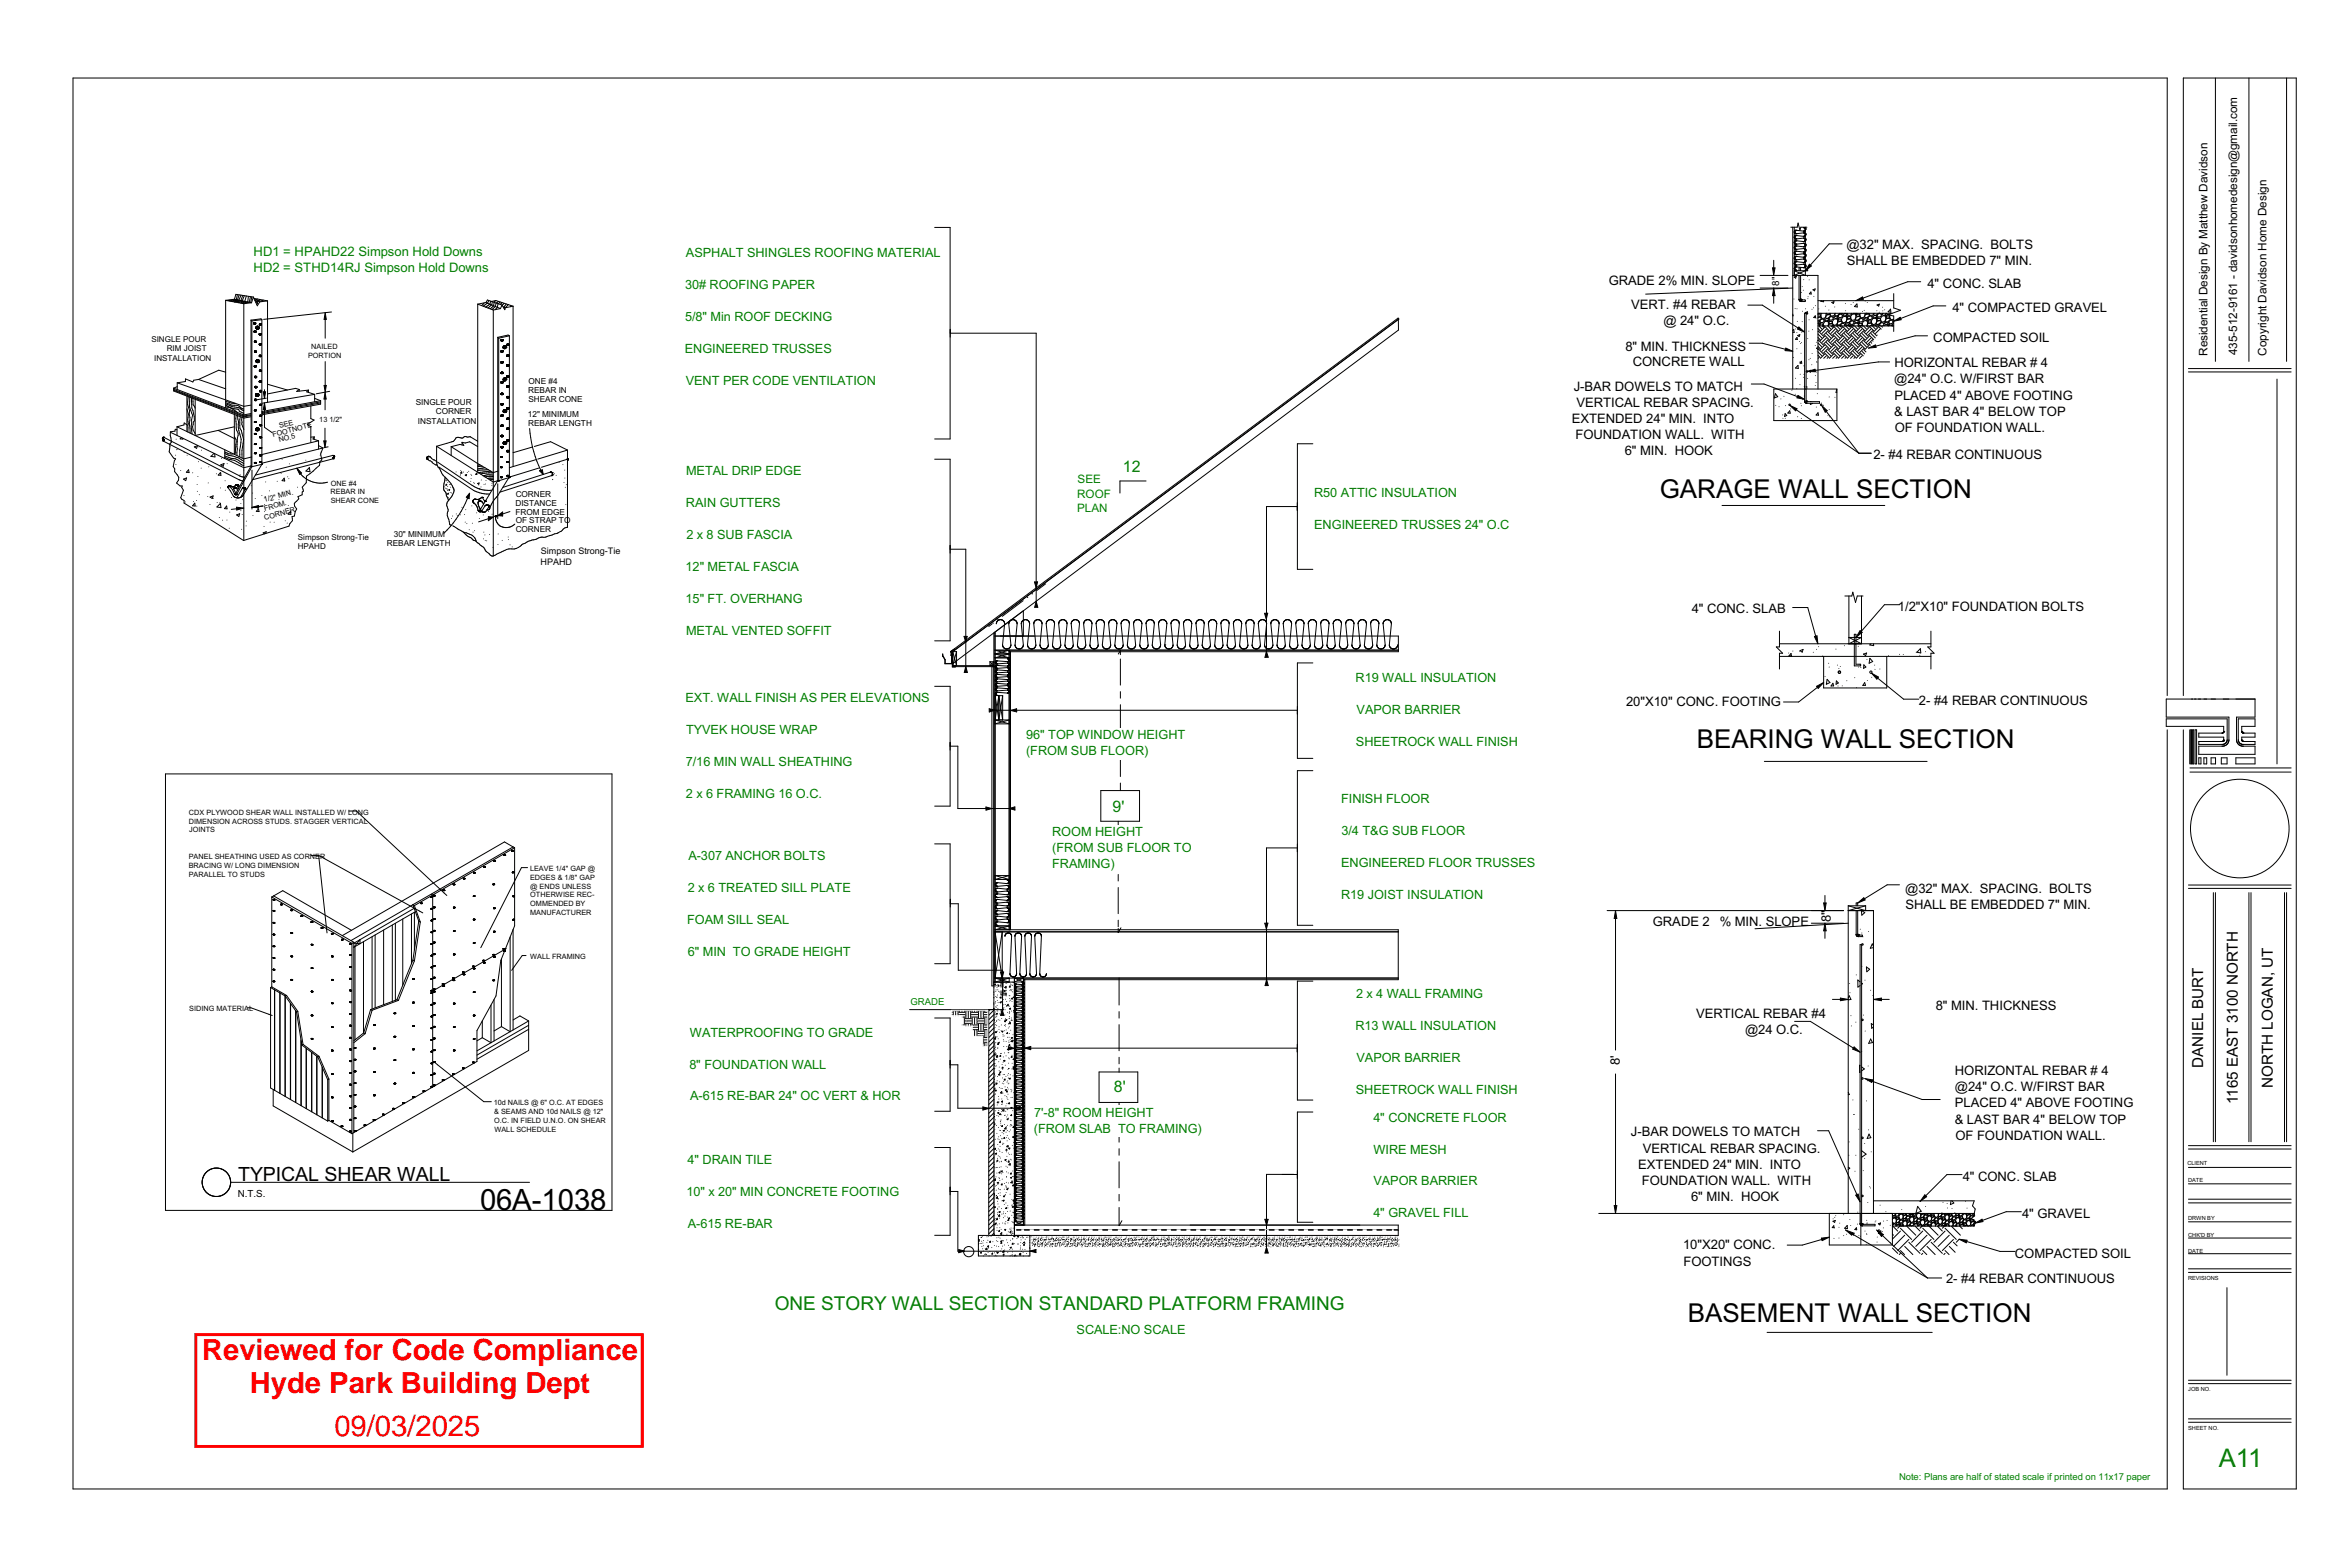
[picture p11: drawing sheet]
<svg xmlns="http://www.w3.org/2000/svg" width="914mm" height="610mm" viewBox="0 0 914 610" stroke-linecap="round" stroke-linejoin="round" font-family="sans-serif">
<defs><g id="words">
<text font-size="11.4" x="186.8" y="470.9">06A-1038</text>
<g font-size="11.4" fill="#f00">
<text x="78.6" y="529">Reviewed for Code Compliance</text>
<text x="97.2" y="542">Hyde Park Building Dept</text>
<text x="130.1" y="558.5">09/03/2025</text>
</g>
<g font-size="10.1">
<text x="645.8" y="193.7">GARAGE WALL SECTION</text>
<text x="660.2" y="291.2">BEARING WALL SECTION</text>
<text x="656.7" y="514.3">BASEMENT WALL SECTION</text>
</g>
<text font-size="10" fill="#008000" x="863.3" y="570.9">A11</text>
<text font-size="7.6" x="92.6" y="459.3">TYPICAL SHEAR WALL</text>
<text font-size="7.4" fill="#008000" x="301.5" y="509.6">ONE STORY WALL SECTION STANDARD PLATFORM FRAMING</text>
<g font-size="6.2" fill="#008000">
<text x="437" y="183.7">12</text>
<text x="432.9" y="315.8">9'</text>
<text x="433.5" y="424.9">8'</text>
</g>
<g font-size="5.9">
<text x="857.2" y="415.3" transform="rotate(-90 857.2 415.3)">DANIEL BURT</text>
<text x="884.4" y="423.2" transform="rotate(-90 884.4 423.2)">NORTH LOGAN, UT</text>
<text x="870.8" y="429.5" transform="rotate(-90 870.8 429.5)">1165 EAST 3100 NORTH</text>
</g>
<g font-size="5.1" fill="#008000">
<text x="98.7" y="99.6">HD1 = HPAHD22 Simpson Hold Downs</text>
<text x="98.7" y="106">HD2 = STHD14RJ Simpson Hold Downs</text>
</g>
<g font-size="5.1">
<text x="718.5" y="96.9">@32&quot; MAX. SPACING. BOLTS</text>
<text x="718.6" y="103.1">SHALL BE EMBEDDED 7&quot; MIN.</text>
<text x="626" y="110.9">GRADE 2% MIN. SLOPE</text>
<text x="750" y="112">4&quot; CONC. SLAB</text>
<text x="634.7" y="120.1">VERT. #4 REBAR</text>
<text x="759.7" y="121.4">4&quot; COMPACTED GRAVEL</text>
<text x="647.2" y="126.3">@ 24&quot; O.C.</text>
<text x="632.5" y="136.4">8&quot; MIN. THICKNESS</text>
<text x="752.3" y="133">COMPACTED SOIL</text>
<text x="635.3" y="142.5">CONCRETE WALL</text>
<text x="737.2" y="142.8">HORIZONTAL REBAR # 4</text>
<text x="737.1" y="149.2">@24&quot; O.C. W/FIRST BAR</text>
<text x="612.4" y="152">J-BAR DOWELS TO MATCH</text>
<text x="737.1" y="155.5">PLACED 4&quot; ABOVE FOOTING</text>
<text x="613.4" y="158.3">VERTICAL REBAR SPACING.</text>
<text x="737.1" y="161.8">&amp; LAST BAR 4&quot; BELOW TOP</text>
<text x="611.6" y="164.5">EXTENDED 24&quot; MIN. INTO</text>
<text x="737.3" y="167.9">OF FOUNDATION WALL.</text>
<text x="613" y="170.7">FOUNDATION WALL. WITH</text>
<text x="632.2" y="177">6&quot; MIN. HOOK</text>
<text x="728.9" y="178.5">2- #4 REBAR CONTINUOUS</text>
<text x="658.2" y="238.4">4&quot; CONC. SLAB</text>
<text x="738.5" y="237.6">1/2&quot;X10&quot; FOUNDATION BOLTS</text>
<text x="632.7" y="274.5">20&quot;X10&quot; CONC. FOOTING</text>
<text x="746.7" y="274.4">2- #4 REBAR CONTINUOUS</text>
<text x="741.3" y="347.3">@32&quot; MAX. SPACING. BOLTS</text>
<text x="741.4" y="353.5">SHALL BE EMBEDDED 7&quot; MIN.</text>
<text x="712.4" y="358.8" transform="rotate(-90 712.4 358.8)">8&quot;</text>
<text x="643.1" y="360.1">GRADE 2</text>
<text x="669.2" y="360.1">% MIN. SLOPE</text>
<text x="753.2" y="393">8&quot; MIN. THICKNESS</text>
<text x="660" y="396.1">VERTICAL REBAR #4</text>
<text x="679" y="402.3">@24 O.C.</text>
<text x="630.3" y="414.4" transform="rotate(-90 630.3 414.4)">8'</text>
<text x="760.7" y="418.2">HORIZONTAL REBAR # 4</text>
<text x="760.6" y="424.6">@24&quot; O.C. W/FIRST BAR</text>
<text x="760.7" y="430.8">PLACED 4&quot; ABOVE FOOTING</text>
<text x="760.6" y="437.1">&amp; LAST BAR 4&quot; BELOW TOP</text>
<text x="634.6" y="442.1">J-BAR DOWELS TO MATCH</text>
<text x="760.9" y="443.3">OF FOUNDATION WALL.</text>
<text x="639.3" y="448.5">VERTICAL REBAR SPACING.</text>
<text x="637.5" y="454.8">EXTENDED 24&quot; MIN. INTO</text>
<text x="638.9" y="461">FOUNDATION WALL. WITH</text>
<text x="763.7" y="459.4">4&quot; CONC. SLAB</text>
<text x="658" y="467.1">6&quot; MIN. HOOK</text>
<text x="786.8" y="473.8">4&quot; GRAVEL</text>
<text x="654.9" y="486.1">10&quot;X20&quot; CONC.</text>
<text x="784" y="489.2">COMPACTED SOIL</text>
<text x="655" y="492.5">FOOTINGS</text>
<text x="757.2" y="499.1">2- #4 REBAR CONTINUOUS</text>
</g>
<g font-size="5" fill="#008000">
<text x="266.9" y="100.2">ASPHALT SHINGLES ROOFING MATERIAL</text>
<text x="266.6" y="112.6">30# ROOFING PAPER</text>
<text x="266.6" y="125">5/8&quot; Min ROOF DECKING</text>
<text x="266.4" y="137.4">ENGINEERED TRUSSES</text>
<text x="266.8" y="149.8">VENT PER CODE VENTILATION</text>
<text x="267" y="184.8">METAL DRIP EDGE</text>
<text x="266.9" y="197.2">RAIN GUTTERS</text>
<text x="511.3" y="193.5">R50 ATTIC INSULATION</text>
<text x="267.1" y="209.6">2 x 8 SUB FASCIA</text>
<text x="511.3" y="205.9">ENGINEERED TRUSSES 24&quot; O.C</text>
<text x="266.8" y="222.1">12&quot; METAL FASCIA</text>
<text x="266.8" y="234.5">15&quot; FT. OVERHANG</text>
<text x="267" y="246.9">METAL VENTED SOFFIT</text>
<text x="527.5" y="265.3">R19 WALL INSULATION</text>
<text x="266.7" y="273.2">EXT. WALL FINISH AS PER ELEVATIONS</text>
<text x="527.9" y="277.7">VAPOR BARRIER</text>
<text x="267" y="285.6">TYVEK HOUSE WRAP</text>
<text x="399.3" y="287.5">96&quot; TOP WINDO</text>
<text x="436.5" y="287.5">W HEIGHT</text>
<text x="399.2" y="293.7">(FROM SUB FLOOR)</text>
<text x="527.6" y="290.1">SHEETROCK WALL FINISH</text>
<text x="266.9" y="298">7/16 MIN WALL SHEATHING</text>
<text x="266.9" y="310.4">2 x 6 FRAMING 16 O.C.</text>
<text x="521.8" y="312.5">FINISH FLOOR</text>
<text x="409.4" y="325.4">ROOM HEIGHT</text>
<text x="522" y="324.9">3/4 T&amp;G SUB FLOOR</text>
<text x="267.8" y="334.7">A-307 ANCHOR BOLTS</text>
<text x="409.4" y="331.6">(FROM SUB FLOOR TO</text>
<text x="409.4" y="337.8">FRAMING)</text>
<text x="521.8" y="337.3">ENGINEERED FLOOR TRUSSES</text>
<text x="267.6" y="347.1">2 x 6 TREATED SILL PLATE</text>
<text x="521.8" y="349.7">R19 JOIST INSULATION</text>
<text x="267.4" y="359.5">FOAM SILL SEAL</text>
<text x="267.6" y="371.9">6&quot; MIN TO GRADE HEIGHT</text>
<text x="527.6" y="388.4">2 x 4 WALL FRAMING</text>
<text x="527.4" y="400.9">R13 WALL INSULATION</text>
<text x="268.4" y="403.3">WATERPROOFING TO GRADE</text>
<text x="527.8" y="413.3">VAPOR BARRIER</text>
<text x="268.2" y="415.7">8&quot; FOUNDATION WALL</text>
<text x="527.6" y="425.7">SHEETROCK WALL FINISH</text>
<text x="268.5" y="428.1">A-615 RE-BAR 24&quot; OC VERT &amp; HOR</text>
<text x="402.4" y="434.4">7'-8&quot; ROOM HEIGHT</text>
<text x="534.4" y="436.4">4&quot; CONCRETE FLOOR</text>
<text x="402.3" y="440.6">(FROM SLAB TO FRAMING)</text>
<text x="534.4" y="448.8">WIRE MESH</text>
<text x="267.5" y="453">4&quot; DRAIN TILE</text>
<text x="534.4" y="461.2">VAPOR BARRIER</text>
<text x="267.1" y="465.5">10&quot; x 20&quot; MIN CONCRETE FOOTING</text>
<text x="534.4" y="473.6">4&quot; GRAVEL FILL</text>
<text x="267.6" y="477.9">A-615 RE-BAR</text>
<text x="418.9" y="519">SCALE:NO SCALE</text>
</g>
<g font-size="4.6">
<text x="859" y="138.5" transform="rotate(-90 859 138.5)">Residential Design By Matthew Davidson</text>
<text x="870.5" y="138.1" transform="rotate(-90 870.5 138.1)">435-512-9161 - davidsonhomedesign@gmail.com</text>
<text x="881.9" y="138.3" transform="rotate(-90 881.9 138.3)">Copyright Davidson Home Design</text>
</g>
<g font-size="4.5" fill="#008000">
<text x="419.3" y="187.9">SEE</text>
<text x="419.1" y="193.6">ROOF</text>
<text x="419.1" y="199.3">PLAN</text>
</g>
<g font-size="3.8">
<text x="692.3" y="111.1" transform="rotate(-90 692.3 111.1)">8&quot;</text>
<text x="92.5" y="465.6">N.T.S.</text>
</g>
<g font-size="3.7" fill="#008000">
<text x="354.3" y="391">GRADE</text>
<text x="738.9" y="575.8">Note: Plans are half of stated scale if printed on 11x17 paper</text>
</g>
<g font-size="3.5">
<text x="210.5" y="215.7">Simpson Strong-Tie</text>
<text x="210.4" y="219.8">HPAHD</text>
</g>
<g font-size="3.2">
<text x="205.6" y="149.6">ONE #4</text>
<text x="205.5" y="152.9">REBAR IN</text>
<text x="161.8" y="157.4">SINGLE POUR</text>
<text x="169.6" y="161.2">CORNER</text>
<text x="205.6" y="156.3">SHEAR CONE</text>
<text x="162.6" y="164.9">INSTALLATION</text>
<text x="205.4" y="162.2">12&quot; MINIMUM</text>
<text x="205.5" y="165.6">REBAR LENGTH</text>
<text x="200.6" y="196.9">DISTANCE</text>
<text x="200.7" y="193.5">CORNER</text>
<text x="200.6" y="200.2">FROM EDGE</text>
<text x="200.7" y="203.6">OF STRAP TO</text>
<text x="153.3" y="209">30&quot; MINIMUM</text>
<text x="200.7" y="206.9">CORNER</text>
<text x="150.5" y="212.3">REBAR LENGTH</text>
</g>
<g font-size="3.1">
<text x="58.9" y="133">SINGLE POUR</text>
<text x="64.9" y="136.7">RIM JOIST</text>
<text x="60" y="140.4">INSTALLATION</text>
<text x="116" y="209.9">Simpson Strong-Tie</text>
<text x="115.9" y="213.6">HPAHD</text>
</g>
<g font-size="2.8">
<text x="121.1" y="135.8">NAILED</text>
<text x="119.8" y="139.2">PORTION</text>
<text x="108.9" y="166.6" transform="rotate(-15 108.9 166.6)">SEE</text>
<text x="124.2" y="164.3">13</text>
<text x="128.2" y="164.3">1/2&quot;</text>
<text x="106.3" y="170.2" transform="rotate(-15 106.3 170.2)">FOOTNOTE</text>
<text x="108.7" y="172.1" transform="rotate(-15 108.7 172.1)">NO.5</text>
<text x="128.7" y="188.9">ONE #4</text>
<text x="102.9" y="195.4" transform="rotate(-15 102.9 195.4)">1/2&quot; MIN.</text>
<text x="128.6" y="192.3">REBAR IN</text>
<text x="128.7" y="195.7">SHEAR CONE</text>
<text x="103" y="198.8" transform="rotate(-15 103 198.8)">FROM</text>
<text x="103.1" y="202.3" transform="rotate(-15 103.1 202.3)">CORNER</text>
<text x="73.5" y="317">CDX PLYWOOD SHEAR WALL INSTALLED W/ LONG</text>
<text x="73.4" y="320.4">DIMENSION ACROSS STUDS. STAGGER VERTICAL</text>
<text x="73.6" y="323.8">JOINTS</text>
<text x="73.4" y="334.2">PANEL SHEATHING USED AS CORNER</text>
<text x="73.4" y="341">PARALLEL TO STUDS</text>
<text x="73.4" y="337.6">BRACING W/ LONG DIMENSION</text>
<text x="206.2" y="338.8">LEAVE 1/4&quot; GAP @</text>
<text x="206.2" y="342.3">EDGES &amp; 1/8&quot; GAP</text>
<text x="206.3" y="345.7">@ ENDS UNLESS</text>
<text x="206.3" y="352.6">OMMENDED BY</text>
<text x="206.3" y="349.1">OTHERWISE REC-</text>
<text x="206.3" y="356">MANUFACTURER</text>
<text x="206.3" y="373">WALL FRAMING</text>
<text x="73.7" y="393.2">SIDING MATERIAL</text>
<text x="192.1" y="429.9">10d NAILS @ 6&quot; O.C. AT EDGES</text>
<text x="192.3" y="436.8">O.C. IN FIELD U.N.O. ON SHEAR</text>
<text x="192.3" y="433.3">&amp; SEAMS AND 10d NAILS @ 12&quot;</text>
<text x="192.4" y="440.2">WALL SCHEDULE</text>
</g>
<g font-size="2.2">
<text x="851.1" y="453.2">CLIENT</text>
<text x="851.4" y="460">DATE</text>
<text x="851.4" y="474.6">DRWN BY</text>
<text x="851.5" y="481">CHK'D BY</text>
<text x="851.4" y="487.4">DATE</text>
<text x="851.4" y="498.1">REVISIONS</text>
<text x="851.5" y="541">JOB NO.</text>
<text x="851.5" y="556.2">SHEET NO.</text>
</g>
</g></defs>
<g fill="none" stroke="#000" stroke-width=".39">
<path d="M862 30.4v110.2M875.1 30.4v110.2M889.7 30.4v110.2M851.5 143.4h40M851.5 144.7h40M886 147.5v149.7M842.9 271.9h34.5v7.1h-7.2v9l.3 1 .7 .8 .9 .4 5.3 .1v3.2h-21.8v-3.2h9.5l1.6-1 .6-1.1v-9.2h-24.4zM843.3 270.6v-240.2h-814.9v548.8h814.9v-295.3M849.5 270.6v-240.2h44v548.8h-44v-295.3M852 283.9v13.3M852.1 298.7h39.4M852.4 283.9h.3v13.3h-.3z"/>
<path d="M853.1 283.9h.5v13.3h-.5zM854.1 283.9h.6v13.3h-.6zM855.6 294.8h.8v2.4h-.8zM857.5 294.8h1.1v2.4h-1.1zM860.3 294.8h1.8v2.4h-1.8zM864.3 294.8h2.3v2.4h-2.3zM864.7 288.5h.1M864.7 285.2h.1M864.8 288.4l-.1 .1M864.9 285.1l-.1 .1M864.9 288.4h.1M864.9 285.1h.1"/>
<path d="M865 288.3h.1M865 285l-.4 .2h-9v1.6h9.7v1.2l-.4 .4-9.3 .1v1.1h9.4l1.4-.9M865 285h.1M865.1 288.2h.1M865.1 284.9h.1M865.1 284.9l.2-2.3h-22.4v-2.9h23.7v8.4l-.3 .7M865.1 284.9v.1M865.2 284.9h.1M865.2 288.1h.1M865.2 288l-.1 .2M865.2 284.7v.1M865.3 287.9h.1"/>
<path d="M865.3 284.7h.1M865.3 284.5h.1M866.1 289v.1M870 294.8h7.4v2.4h-7.4zM871 288.2v.1M871.4 289v.1M871.6 289.2l.1 .1M872.1 289.5h.1M872.3 284.5h.1M872.3 287.9h.1M872.3 284.6v.1M872.3 287.9v.1"/>
<path d="M872.3 284.7h.1M872.3 284.8v-2.2h5.1v-2.9h-6.5v8.3l.5 1M872.3 284.8l.4 .3M872.4 284.8v.1M872.4 284.9h.1M872.4 288.2h.1M872.4 289.6h.1M872.4 288.2l.1 .1M872.5 285h.1M872.5 288.3l.2 .1M872.6 285.1h.1M872.6 288.3h.1"/>
<path d="M872.6 285.1l4.8 .1v1.6h-5.1v1.3l.4 .3 4.7 .1v1.1h-5.1l-.9-.5M872.7 288.4h.1M872.7 285.1v.1M872.7 288.4l.1 .1M872.9 285.2h.1M872.9 288.5h.1M852.1 300.4h39.4M851.5 344.3h40M851.5 345.6h40M861.2 347.3v96.9M862 347.3v96.9M875.1 347.3v96.9"/>
<path d="M875.9 347.3v96.9M888.9 347.3v96.9M889.7 347.3v96.9M851.5 447h40M851.5 445.7h40M851.5 454.2h40M780.6 471.4h5.9M851.5 466.5h40M851.5 468h40M851.5 460.5h40M851.5 475.3h40M851.5 481.6h40"/>
<path d="M851.5 495h40M851.5 493.6h40M851.5 487.7h40M866.5 500.9v34.1M851.5 538.3h40M851.5 537h40M851.5 552h40M851.5 553.3h40"/>
<circle cx="871.5" cy="322.3" r="19.2"/>
</g>
<path d="M380.7 480.6h20v8h-20z" fill-rule="evenodd" fill="#fff"/>
<g fill="none" stroke="#000" stroke-width=".39">
<path d="M87.8 116.8l7.1 1.4M87.8 116.8v41.9M91.2 116.4l6.7 1.4M91.2 116.4l-3.4 .4M92.4 114.6l-.5 2-3.3 .4M93 114.7l-.6 2-3 .4M93.8 114.8l-.8 2-2.6 .5M94.4 114.9l-.7 2-2.4 .6M94.9 118.2v92M95.1 115l-.9 2.1-2.9 .4M95.8 115.1l-.6 2.2h-1.2l-1.3 .4M96.6 115.4l-.2 2.1-2.5 .2-.2 .2"/>
<path d="M97.5 115.4l-.5 2.2-2.8 .4M97.9 117.8l-3 .4M98 115.5l-.5 2.2M98.6 115.6l-6.8-1.1-.6 1.9M98.6 115.6l1.5 3.4 1-1.6M98.6 115.6l-.7 2.2M98.8 116.1l5.3 1M99.2 117l1.9 .4M100.2 116.3l-1 .6M101.1 116.5l-.3 .4-.8 .2-.4 .6M102.5 116.8l-2.1 .5-.5 1.1M104.1 117.1l-3 .3"/>
<path d="M104.1 117.1v39.4M185.9 118.3l6 2.3M185.9 118.3v65.4M188.4 117.8l-1 1.1M189 119.4v.1M189.1 117.7l-3.2 .6M189.1 117.7l.6-1 5.6 2M189.1 117.7l5.6 2.4M189.7 118l-1.7 1.1M189.7 117.9v.1M190.2 116.9l-.5 1.1M190.9 117.2l-.3 1.1-1.6 1.1"/>
<path d="M191.3 117.3l1.7-.4 6.6 2.2M191.6 117.4a3.2 3.2 0 0 1-1.7 2.4M192 119l-1.2 1.1M192.1 119h-.1M192.3 117.6l-.3 1.4M192.8 117l-.6 .6M193.8 118.1l-.3 1.4-.8 1M193.9 117.3l-.9 .6-.3 1.4-1.2 1.1M194.6 117.5l-.7 .7M195.3 117.7l-.6 .7M195.3 118.7l1.1 1.8 .2-.8M195.3 118.7l-.6 1.4"/>
<path d="M195.4 118.7v.1M195.7 119.3l.9 .4M196.1 118l-.7 .7M197 118.2l-.8 1.3v.5M197.7 118.5l-1 1.2M198.8 118.8l-.2 .5M199.6 119.1v62.4M199.6 119.1l-3 .6M97.7 124.5l.3 .3M97.7 124.5v56.8M98 124.8v56.8M98.7 125.9h.1"/>
<path d="M98.7 125.8h.1M98.7 125.7h.1M98.7 125.6h.1M98.8 125.9h.1M98.8 125.6h.1M98.8 126h.1M98.8 125.5h.1M98.8 126h.2M98.9 129.1h.1M98.9 129h.1M98.9 128.9h.1M98.9 126h.1"/>
<path d="M98.9 125.5h.1M98.9 129.2h.1M98.9 128.8h.1M98.9 128.8l.1 .4h.3M99 133h.1M99 132.9h.1M99 129.2h.1M99 128.8h.1M99 125.5h.1M99 126h.1M99 128.8h.3v.4M99 128.8h-.1"/>
<path d="M99 136.9h.1M99 136.8h.1M99 136.7h.1M99 133.1h.1M99 132.8h.1M99 128.7h.1M99 136.7l.4-.1v.4h-.3zM99 136.9l.1 .1M99.1 137h.1M99.1 136.7h.1M99.1 133.2h.1M99.1 133.1h.1"/>
<path d="M99.1 132.8h.1M99.1 129.2h.1M99.1 128.7h.1M99.1 125.6h.1M99.1 126h.1M99.1 129.2v.1M99.1 132.8h-.1M99.1 137.1h.1M99.1 136.6h.1M99.1 132.7h.1M99.1 129.3h.1M99.1 125.9h.1"/>
<path d="M99.1 125.6v.4M99.1 137v.1M99.1 125.6h-.4l.1 .4M99.1 125.7h.1M99.1 125.8h.1M99.2 137.1h.1M99.2 136.6h.1M99.2 133.2h.1M99.2 132.7h.1M99.2 128.7h.1M99.2 128.8h.1M99.2 129.2h.1"/>
<path d="M99.3 136.6h.1M99.3 137.1h.1M99.3 132.7h.1M99.3 133.2h.1M99.3 128.8h.1M99.3 128.9h.1M99.3 129.2h.1M99.3 129h.1M99.3 129.1h.1M99.3 129.1v.1M99.4 136.6h.1M99.4 137h.1"/>
<path d="M99.4 137.1h.1M99.4 132.8h.1M99.4 133.1h.1M99.4 133.2h.1M99.4 133.1v.1M99.4 137l-.2 .1M99.4 132.8l-.4 .1 .3 .3M99.4 132.8l-.1 .4M99.4 136.7h.1M99.4 132.9h.1M99.4 136.8h.1M99.4 136.9h.1"/>
<path d="M99.4 133h.1M99.4 133v.1M99.6 127.6h.1M99.6 127.5h.1M99.6 127.4h.1M99.6 127.6l.1 .1M99.6 127.7h.1M99.6 127.3h.1M99.6 127.3v.1M99.7 127.8h.1M99.7 127.7h.1M99.7 127.8l.1 .1"/>
<path d="M99.7 127.1h.1M99.7 127.8l.6 .2M99.8 127.9h.1M99.8 127h.1M99.8 127v.1M99.9 127h.1M99.9 128h.1M99.9 127h.2M99.9 127l.6 .2v.6M100 127h.1M100 140h.1M100 128h.1"/>
<path d="M100.1 127h.1M100.1 140h.1M100.1 127.9h.1M100.1 128h.1M100.1 127v.1M100.2 127.1h.1M100.2 140h.1M100.2 128h.1M100.2 127.8h.1M100.2 127.2h.1M100.2 127h.1M100.2 127.2h-.5v.6"/>
<path d="M100.2 127.7h.1M100.2 127.3h.1M100.2 127.2v.5M100.3 127.6h.1M100.3 127.5h.1M100.3 127.4h.1M100.3 127.3h.1M100.3 127h.1M100.3 128h.1M100.3 127.6l-.3 .4M100.3 127.9h.1M100.4 127v.1"/>
<path d="M100.4 127.9h.1M100.4 127h.1M100.4 127.9l-.2 .1M100.5 127.8h.1M100.5 127.1h.1M100.5 127.7h.1M100.5 127.8l-.1 .1M100.5 127.3h.1M100.6 127.3h.1M100.6 127.6h.1M100.6 127.7h.1M100.6 127.4h.1"/>
<path d="M100.6 127.7h-.1M100.6 127.5h.1M100.8 130.1h.1M100.8 130h.1M100.8 130.1l.1 .1M100.9 138.5h.1M100.9 134h.1M100.9 133.9h.1M100.9 130.2h.1M100.9 130.1h.1M100.9 129.9h.1M100.9 133.8h.1"/>
<path d="M100.9 138.4h.1M100.9 134v.1M100.9 129.9l-.1 .1M100.9 138.6h.1M100.9 138.3h.1M100.9 134.1h.1M100.9 129.8h.1M100.9 126.2h.1M100.9 126.1h.1M100.9 130.3v-.5h.3v.5M100.9 130.3h.3M100.9 129.8v.1"/>
<path d="M101 138.7h.1M101 138.6h.1M101 138.3h.1M101 134.2h.1M101 133.7h.1M101 130.3h.1M101 129.8h.1M101 126.3h.1M101 126h.1M101 138.2h.1M101 126.4h.1M101 125.9h.1"/>
<path d="M101 133.7l.3 .2-.1 .3-.3-.1zM101 125.9l.3 .1v.3l-.3 .1zM101.1 138.7h.1M101.1 138.2h.1M101.1 134.2h.1M101.1 133.7h.1M101.1 129.8h.1M101.1 130.3h.1M101.1 126.4h.1M101.1 125.9h.1M101.2 138.2h.1M101.2 138.7h.1"/>
<path d="M101.2 133.7h.1M101.2 134.2h.1M101.2 129.8h.1M101.2 130.3h.1M101.2 125.9h.1M101.2 126.4h.1M101.2 130.2h.1M101.2 133.7l.1 .1M101.2 129.8l.1 .1M101.3 138.3h.1M101.3 138.7h.1M101.3 133.7h.1"/>
<path d="M101.3 133.8h.1M101.3 134.1h.1M101.3 134.2h.1M101.3 129.9h.1M101.3 130.1h.1M101.3 130.2h.1M101.3 125.9h.1M101.3 126.4h.1M101.3 138.6h.1M101.3 130.2h-.1M101.3 133.9h.1M101.3 134h.1"/>
<path d="M101.3 130h.1M101.3 126h.1M101.3 126.3h.1M101.3 134.1l-.1 .1M101.3 138.3l-.3-.1-.1 .4h.4M101.3 138.3v.3M101.3 126.3v.1M101.3 138.4h.1M101.3 138.5h.1M101.3 126.1h.1M101.3 126.2h.1M101.4 126.1h.1"/>
<path d="M101.4 126.2h.1M101.4 126.2h-.1M101.9 124.4v56.2M101.9 124.4l-.3-.4-3.9 .5M101.9 124.4l-3.9 .4M126.5 122.9v8.7M126.5 121.6l.5 2.6h-.9zM129 121.4l-26.4 2.8M191.9 120.6v95.7M193.7 131.2v55.8M193.7 131.2l.4 .4M194.1 131.6l-.1 55.5"/>
<path d="M194.7 120.1l-2.8 .5M194.9 132.4h.1M194.9 136.7h.1M194.9 132.5h.1M194.9 132.3h.1M194.9 132.2h.1M194.9 136.9h.1M194.9 136.8h.1M194.9 136.6h.1M194.9 132.2l.5-.1-.1 .5h-.3zM194.9 132.5l.2 .1M195 132.5h.1"/>
<path d="M195 132.2h.1M195 136.9h.1M195 136.6h.1M195 136.5h.1M195 132.6h.1M195.1 132.5h.1M195.1 132.6h.1M195.1 132.1h.1M195.1 136.9h.1M195.1 136.5h.1M195.1 136.4h.1M195.1 136.4v.1"/>
<path d="M195.2 132.5h.1M195.2 132.6h.1M195.2 132.1h.1M195.2 136.9h.1M195.2 136.4h.1M195.2 136.8v.1M195.2 136.8h.1M195.2 132.4h.1M195.2 136.8l-.2 .1v-.4h.4v.3M195.2 136.7v.1M195.3 132.4h.1M195.3 132.3h.1"/>
<path d="M195.3 132.2h.1M195.3 132.1h.1M195.3 132.6h.1M195.3 136.7h.1M195.3 136.5h.1M195.3 136.4h.1M195.3 136.9h.1M195.3 132.4l-.2 .1M195.3 132.6h-.1M195.3 136.6h.1M195.4 132.2h.1M195.4 132.5h.1"/>
<path d="M195.4 136.5h.1M195.4 136.9h.1M195.4 132.2v.3M195.4 136.6h.1M195.4 136.8h.1M195.4 132.4h.1M195.5 132.3h.1M195.5 132.4h.1M195.5 136.6h.1M195.5 136.7h.1M195.5 136.7l-.5 .2M195.5 136.6l-.2-.2-.1 .3"/>
<path d="M195.5 132.2l-.2 .1M195.7 135.2h.1M195.7 135.1h.1M195.7 135h.1M195.8 135.3h.1M195.8 135h.1M195.8 134.9h.1M195.8 135.3v.1M195.8 135.4h.1M195.8 134.8v.6M195.9 135.5h.1M195.9 134.8h.1"/>
<path d="M195.9 135.4h.1M195.9 135.4l.7 .1M195.9 134.7l-.1 .1M196 135.4h.1M196 134.7h-.1M196 135.6h.1M196 134.7h.1M196 134.6h.1M196.1 135.6h.1M196.1 135.4h.1M196.1 134.6h.1M196.2 135.4h.1"/>
<path d="M196.2 135.6h.1M196.2 134.6h.1M196.2 135.4h-.4M196.3 134.5h.1M196.3 135.3h.1M196.3 135.3l-.1 .1M196.3 134.5l-.1 .1M196.3 135.6h.1M196.4 135.3h.1M196.4 135.6h.1M196.4 135.2h.1M196.4 134.5v.1"/>
<path d="M196.5 135.6h.1M196.5 134.6h.1M196.5 135.1h.1M196.5 134.6v.5M196.5 135h.1M196.5 134.7h.1M196.5 135l-.2 .3M196.6 134.6h.1M196.6 135h.1M196.6 134.9h.1M196.6 134.8h.1M196.6 134.6l-.6 .1"/>
<path d="M196.6 134.6l.1 .1M196.6 134.7h.1M196.6 135.5l-.1 .1M196.7 134.7h.1M196.7 134.7l-.1 .8M196.8 134.9h.1M196.8 135.2h.1M196.8 135h.1M196.8 135.1h.1M196.8 135.1v.1M197.2 134.3h.1M197.2 134.2h.1"/>
<path d="M197.2 134.1h.1M197.2 138.5h.1M197.2 138.4h.1M197.2 138.3h.1M197.2 134h.1M197.2 138.6h.1M197.2 138.2h.1M197.2 134.3l.3 .1M197.2 138.5l.4 .1M197.2 138.2h.5l-.1 .4M197.3 134.3h.1M197.3 134.4h.1"/>
<path d="M197.3 133.9h.1M197.3 138.5h.1M197.3 138.6h.1M197.3 138.2h.1M197.3 138.1l-.1 .4h.2M197.3 138.1h.1M197.3 133.9l-.1 .1M197.4 134.3h.1M197.4 134.4h.1M197.4 133.9h.1M197.4 138.5h.1M197.4 138.6h.1"/>
<path d="M197.4 138.1h.1M197.4 138.1h-.1M197.5 134.2h.1M197.5 134.4h.1M197.5 133.9h.1M197.5 138.4h.1M197.5 138.6h.1M197.5 138.1h.1M197.5 134.2l-.1 .1M197.5 138.4v.1M197.5 138.1l.1 .5M197.5 138.4l-.1 .2"/>
<path d="M197.5 133.9l.2 .4M197.5 138.3h.1M197.6 134.1h.1M197.6 134h.1M197.6 133.9h.1M197.6 134.4h.1M197.6 138.3h.1M197.6 138.2h.1M197.6 138.1h.1M197.6 138.6h.1M197.6 134.3h.1M197.6 138.5h.1"/>
<path d="M197.6 133.9l-.4 .4M197.6 133.9l-.4 .1v.3M197.7 134h.1M197.7 134.2h.1M197.7 134.3h.1M197.7 138.2h.1M197.7 138.5h.1M197.7 134.3l-.1 .1M197.7 138.4h.1M197.7 134.1h.1M197.7 138.3h.1M198.2 130.6l-.1 55.1"/>
<path d="M198.2 130.6l-.5-.3-4 .9M198.2 130.6l-4.1 1M67.6 151.8l27.3 10.4 2.8-.5M67.6 151.5l27.3 10.3 2.8-.5M67.6 151v1.1l27.3 10.5 2.8-.5M67.6 151l27.3 10.4 2.8-.5M69 150.4l-1.4 .6M69 148.9v2.6M69 148.9l25.9 9.2 2.8-.5M72.7 159l.6 2.1-.3 2.2 .3 1.6-.2 3.2M72.7 154.1v13.8M73.2 154.3l-.2 3.1 .8 2.5-.1 5 .3 3.6"/>
<path d="M73.8 154.5a10.3 10.3 0 0 0 1.1 7l-.5 4.2 .4 3.2M74.5 154.8l.1 3.9 1 3.3v1.7l-.4 .5-.3 1.8 .2 1.3 .8 1.4M75.1 155v2.5l.8 1.3M75.9 155.3v14.1l15.3-3.4M77.3 147.6l-1.9 .3-.3 .7-2.9-1.2-.1 1-3.1 .5M77.3 147.6l10.5 3.7M87.8 144.8l-2.7-.8-7.8 3.6M87.8 156.2l3.8 .7M87.8 158.3l2.1 .5 2.5 1.6M87.8 157.6a9.5 9.5 0 0 0 5.1 1.7 2.08 2.08 0 0 0 2 1.5M87.8 157.1l.8 .3a9.9 9.9 0 0 0 4.7 1.3l1.6 1.1M87.8 156.6l.7 .4a6.4 6.4 0 0 0 4 .7l2.4 1.4"/>
<path d="M94.5 159.6h.1M98.9 142.6h.1M98.9 142.5h.1M98.9 142.4h.1M99 159.7h.1M99 159.6h.1M99 142.7h.1M99 142.6h.1M99 142.4h.1M99 142.3h.1M99 159.8h.1M99 142.7l.1-.5 .2 .5"/>
<path d="M99 159.6l.4 .1-.3 .1zM99 159.7v.1M99.1 159.8h.1M99.1 159.6h.1M99.1 155.7h.1M99.1 155.6h.1M99.1 155.5h.1M99.1 155.4h.1M99.1 146.7h.1M99.1 146.6h.1M99.1 142.7h.1M99.1 142.2h.1"/>
<path d="M99.1 159.5h.1M99.1 155.8h.1M99.1 146.8h.1M99.1 146.5h.1M99.1 155.4v.4l.3-.1M99.1 155.4h.3M99.1 150.6h.1M99.1 150.5h.1M99.1 146.9h.1M99.1 146.4h.1M99.1 146.4l.4 .1-.1 .4-.3-.2zM99.2 159.8h.1"/>
<path d="M99.2 159.5h.1M99.2 155.8h.1M99.2 155.4h.1M99.2 155.3h.1M99.2 150.7h.1M99.2 150.5h.1M99.2 150.4h.1M99.2 146.9h.1M99.2 146.4h.1M99.2 142.2h.1M99.2 142.7h.1M99.2 155.3v.1"/>
<path d="M99.2 150.8h.1M99.2 150.4h.4l-.1 .4-.3-.1zM99.3 159.5h.1M99.3 159.8h.1M99.3 155.8h.1M99.3 155.3h.1M99.3 150.8h.1M99.3 150.4h.1M99.3 150.3h.1M99.3 146.9h.1M99.3 146.4h.1M99.3 142.3h.1"/>
<path d="M99.3 142.7h.1M99.3 142.7h-.1M99.3 159.5l.1 .1M99.4 159.6h.1M99.4 159.8h.1M99.4 155.3h.1M99.4 155.4h.1M99.4 155.8h.1M99.4 150.8h.1M99.4 150.3h.1M99.4 146.4h.1M99.4 146.9h.1"/>
<path d="M99.4 142.4h.1M99.4 142.5h.1M99.4 142.6h.1M99.4 155.3v.1M99.4 142.7h-.4M99.4 159.7h.1M99.4 153.7h.1M99.4 153.6h.1M99.4 153.7v.1M99.4 155.7h.1M99.4 146.5h.1M99.4 153.8h.1"/>
<path d="M99.4 153.5h.1M99.4 155.4v.3M99.5 155.4h.1M99.5 155.5h.1M99.5 155.6h.1M99.5 155.7h.1M99.5 150.3h.1M99.5 150.4h.1M99.5 150.8h.1M99.5 146.5h.1M99.5 146.6h.1M99.5 146.8h.1"/>
<path d="M99.5 153.9h.1M99.5 153.4h.1M99.5 146.7h.1M99.5 150.7h.1M99.5 154h.1M99.5 153.3h.1M99.5 153.3v.1M99.6 150.4h.1M99.6 150.5h.1M99.6 150.7h.1M99.6 153.3h.1M99.6 154.1h.1"/>
<path d="M99.6 150.6h.1M99.6 153.2h.1M99.6 140.7h.1M99.6 140.6h.1M99.6 140.5h.1M99.6 140.4h.1M99.6 140.3h.1M99.6 140.7l.1 .2M99.7 140.8h.1M99.7 140.7h.1M99.7 140.3h.1M99.7 140.8v-.5l.6-.3 .2 .8"/>
<path d="M99.7 153.2h.1M99.7 140.2h.1M99.7 153.2h-.1M99.7 154.1h.1M99.7 140.9h.1M99.7 154.1l.1 .1M99.8 153.2h.1M99.8 154.2h.1M99.8 140.9h.1M99.8 140.1h.1M99.8 154.1v.1M99.8 140.1h.3"/>
<path d="M99.8 153.2l.3 .2-.2 .7M99.8 140.9v.1M99.8 153.1v.1M99.9 154.1h.1M99.9 153.2h.1M99.9 154.2h.1M99.9 141h.1M99.9 153.1h.1M99.9 140h.1M99.9 141h.4M100 154h.1M100 153.3h.1"/>
<path d="M100 141h.1M100 153.1h.1M100 154.2h.1M100 141.1h.1M100 153.1v.1M100.1 153.9h.1M100.1 153.4h.1M100.1 153.2h.1M100.1 154.2h.1M100.1 153.5h.1M100.1 140v.1M100.1 153.8h.1"/>
<path d="M100.1 153.7h.1M100.1 153.6h.1M100.1 140.9h.1M100.1 140.1h.1M100.1 154.1h.1M100.1 141.1h.1M100.1 140.1l.2 .6-.3 .4-.2-.2M100.1 153.8l-.1 .2M100.2 140.9h.1M100.2 140.1h.1M100.2 154.1h.1M100.2 141.1h.1"/>
<path d="M100.2 140.9l-.2 .1M100.2 153.2l.1 .1M100.2 153.2l-.8 .3 .3 .6h.5M100.2 140.8h.1M100.2 153.2h.1M100.2 153.2l.2 .3M100.2 140.3h.1M100.2 141h.1M100.2 141v.1M100.3 140.7h.1M100.3 140.3h.1M100.3 153.3h.1"/>
<path d="M100.3 141h.1M100.3 140.4h.1M100.3 154h.1M100.3 140.6h.1M100.3 140.5h.1M100.3 140h.1M100.3 154l-.2 .2M100.4 153.4h.1M100.4 153.9h.1M100.4 141h.1M100.4 153.4v.1M100.4 153.9l-.1 .1"/>
<path d="M100.4 153.5h.1M100.4 153.8h.1M100.4 140.1h.1M100.4 140.9h.1M100.4 153.5v.4M100.4 140.9v.1M100.5 153.6h.1M100.5 153.7h.1M100.5 140.1h.1M100.5 140.9h.1M100.5 140.2h.1M100.5 140.8h.1"/>
<path d="M100.5 140.8l-.2 .2M100.5 140.3h.1M100.6 140.3h.1M100.6 140.7h.1M100.6 140.4h.1M100.6 140.5h.1M100.6 140.6h.1M100.9 148.5h.1M100.9 148.4h.1M100.9 148.3h.1M100.9 148.6h.1M100.9 144.3h.1"/>
<path d="M100.9 144.2h.1M100.9 148.3l.1 .4 .3-.4M101 148.6h.1M101 148.3h.1M101 148.2h.1M101 144.4h.1M101 144.1h.1M101 144.1h.3v.3l-.3 .1zM101 148.2v.1M101 148.6v.1M101 157.5h.1M101 157.4h.1"/>
<path d="M101 152.3h.1M101 152.2h.1M101 152.1h.1M101 152h.1M101 148.7h.1M101 148.2l.3 .1M101 148.2l-.1 .1M101 152.4h.1M101 144.5h.1M101 144h.1M101 152.3h.4M101 152v.3"/>
<path d="M101.1 157.6h.1M101.1 157.3h.1M101.1 152.4h.1M101.1 151.9h.1M101.1 148.7h.1M101.1 148.2h.1M101.1 144.5h.1M101.1 144h.1M101.1 157.3l.3 .2h-.4zM101.1 151.9h.2M101.1 151.9l-.1 .1M101.2 157.6h.1"/>
<path d="M101.2 157.3h.1M101.2 152.4h.1M101.2 151.9h.1M101.2 148.2h.1M101.2 148.7h.1M101.2 144h.1M101.2 144.5h.1M101.2 148.2l.1 .1M101.3 157.3h.1M101.3 157.6h.1M101.3 151.9h.1M101.3 152.4h.1"/>
<path d="M101.3 148.3h.1M101.3 148.6h.1M101.3 144h.1M101.3 144.5h.1M101.3 148.4h.1M101.3 148.5h.1M101.3 144.1h.1M101.3 144.4h.1M101.3 151.9l.1 .1M101.4 157.3h.1M101.4 157.4h.1M101.4 157.5h.1"/>
<path d="M101.4 157.6h.1M101.4 152h.1M101.4 152.3h.1M101.4 152.4h.1M101.4 144.2h.1M101.4 144.3h.1M101.4 152v.3M101.4 152.1h.1M101.4 152.2h.1M101.5 157.4h.1M101.5 157.5h.1M102.4 152.4h.9l-.4 2.7z"/>
<path d="M102.6 160l-.7 .1M102.9 151.6v2.2M102.9 158.1v8.1l2.9 2.1M102.9 156.8l.4 2.5h-.9zM103.6 154.9l-3.5 .6M104.1 149.5l7.7 2.2M116.4 151.5v.7M116.4 151.5l-1 .8 4.6-.5M116.4 151.5l-1.4-.4-10.9 2.1M120 151.8v.9M120 151.8l-.7 .6 3.1 1M120.9 157.9v5l1.3 .5-2.6 1.7 1.3 .9v6.1"/>
<path d="M122.4 155l2.4 .9M122.4 153.4l-20.5 3.5M122.4 153.4v2.9M124.8 155.9l-21.6 4M124.8 156.3l-21.6 4M124.8 156.8l-21.6 3.9M124.8 155.9v1.3l-21.6 3.9M126.1 149.9h.9l-.5 2.7zM126.5 154v5.4M126.5 152.7l.4 2.5h-.8zM126.5 140.7v10.6M128.3 152.2l-5.2 1"/>
<path d="M194.9 141h.1M194.9 148.8h.1M194.9 153.3h.1M194.9 157.3h.1M194.9 145.1h.1M194.9 153.2h.1M194.9 157.3l.3 .1M194.9 141.1h.1M194.9 140.9h.1M194.9 145.2h.1M194.9 145h.1M194.9 144.9h.1"/>
<path d="M194.9 148.9h.1M194.9 148.7h.1M194.9 148.6h.1M194.9 153.4h.1M194.9 153.1h.1M194.9 157.4h.1M194.9 157.2h.1M194.9 140.8h.1M195 141.1h.1M195 141.2h.1M195 140.8h.1M195 145.2h.1"/>
<path d="M195 145.3h.1M195 144.9h.1M195 148.9h.1M195 149h.1M195 148.6h.1M195 153.4h.1M195 153.5h.1M195 153.1h.1M195 157.4h.1M195 157.5h.1M195 157.1h.1M195 148.5h.1"/>
<path d="M195 153h.1M195.1 141.1h.1M195.1 141.2h.1M195.1 140.8h.1M195.1 145.2h.1M195.1 145.3h.1M195.1 144.8h.1M195.1 148.9h.1M195.1 149h.1M195.1 148.5h.1M195.1 153.4h.1M195.1 153.5h.1"/>
<path d="M195.1 153h.1M195.1 157.4h.1M195.1 157.5h.1M195.1 157.1h.1M195.1 144.8v.1M195.1 140.7h.1M195.1 157.6h.1M195.1 157h.1M195.1 140.7v.1M195.2 141.1h.1M195.2 141.2h.1M195.2 140.7h.1"/>
<path d="M195.2 145.2h.1M195.2 145.3h.1M195.2 144.8h.1M195.2 148.9h.1M195.2 149h.1M195.2 148.5h.1M195.2 153.4h.1M195.2 153.5h.1M195.2 153h.1M195.2 157.4h.1M195.2 157.6h.1M195.2 157h.1"/>
<path d="M195.2 148.8h.1M195.2 145.1h.1M195.2 153.3h.1M195.2 157.5h.1M195.2 153.3l.2-.3h-.3l-.1 .5 .5-.2M195.2 153.3l-.3 .1M195.3 141h.1M195.3 140.8h.1M195.3 140.7h.1M195.3 141.2h.1M195.3 145.1h.1M195.3 144.9h.1"/>
<path d="M195.3 144.8h.1M195.3 145.3h.1M195.3 148.8h.1M195.3 148.5h.1M195.3 149h.1M195.3 153.3h.1M195.3 153.2h.1M195.3 153h.1M195.3 153.5h.1M195.3 157.3h.1M195.3 157.1h.1M195.3 157h.1"/>
<path d="M195.3 157.5h.1M195.3 157l-.4 .1 .2 .5 .4-.2-.2-.3M195.3 144.8v.5h-.3v-.4M195.3 145.1l-.4 .1M195.3 148.8l-.1 .1M195.3 148.5v.5h-.3M195.3 157v.3M195.3 145h.1M195.3 148.7h.1M195.3 157v.1M195.3 140.9h.1M195.3 148.6h.1"/>
<path d="M195.3 153.1h.1M195.3 157.2h.1M195.3 148.5l.1 .4h-.5l.1-.4M195.3 140.9v.1M195.3 144.8l-.3 .1M195.3 144.8l.1 .1M195.3 148.5h-.3M195.3 157.2l-.1 .2M195.4 140.8h.1M195.4 141.1h.1M195.4 144.9h.1M195.4 145.2h.1"/>
<path d="M195.4 148.5h.1M195.4 148.9h.1M195.4 153h.1M195.4 153.1h.1M195.4 153.4h.1M195.4 157.1h.1M195.4 157.4h.1M195.4 141.1v.1M195.4 148.6h.1M195.4 148.8h.1M195.4 153.3h.1M195.4 144.9l-.1 .3"/>
<path d="M195.4 153.1v.3M195.4 145.1h.1M195.4 153.1l.1 .1M195.4 157.2h.1M195.5 140.9h.1M195.5 141h.1M195.5 145h.1M195.5 145.1h.1M195.5 148.7h.1M195.5 148.8h.1M195.5 153.2h.1M195.5 153.3h.1"/>
<path d="M195.5 157.2h.1M195.5 157.3h.1M195.5 140.9l-.2-.2-.4 .4 .1-.3h.4v.3l-.4 .1M195.8 147.8h.1M195.8 147.7h.1M195.8 147.6h.1M195.8 147.5h.1M195.8 160h.1M195.8 159.9h.1M195.8 147.4h.1M195.8 159.8h.1M195.8 159.7v.5"/>
<path d="M195.8 147.4v.1M195.9 147.9h.1M195.9 148h.1M195.9 159.7h.1M195.9 147.3h.1M195.9 159.6h.1M196 148h.1M196 147.2h.1M196 148v.1M196 159.5v.1M196 148.1h.1M196 159.5h.1"/>
<path d="M196 159.5l-.2 .4M196.1 148h.1M196.1 159.5h.1M196.1 159.5l.5-.1-.3 .8M196.1 148.1h.1M196.1 147.9v.1M196.2 147.9h.1M196.2 148.1h.1M196.2 147.1h.1M196.2 159.4h.1M196.2 159.4l-.2 .1M196.3 147.9h.1"/>
<path d="M196.3 148.1h.1M196.3 147.1h.1M196.3 159.4h.1M196.3 147.8h.1M196.4 147.8h.1M196.4 147.7h.1M196.4 147.1h.1M196.4 159.4h.1M196.5 147.7h.1M196.5 148.1h.1M196.5 147.1h.1M196.5 159.4h.1"/>
<path d="M196.5 147.6h.1M196.5 159.5h.1M196.5 147.1l.1 .5-.8 .3 .3-.8 .7 .3M196.5 159.5l.3 .7-.4 .2M196.5 147.6v.1M196.5 148v.1M196.5 159.4v.1M196.6 147.5h.1M196.6 147.4h.1M196.6 147.3h.1M196.6 147.2h.1M196.6 147.1h.1"/>
<path d="M196.6 159.9h.1M196.6 159.8h.1M196.6 159.7h.1M196.6 159.6h.1M196.6 159.5h.1M196.7 147.2h.1M196.7 159.6h.1M196.7 147.3l-.1 .7-.5 .1-.3-.3M196.7 147.2v.1M196.8 147.3h.1M196.8 147.8h.1M196.8 159.6h.1"/>
<path d="M196.8 147.7h.1M196.8 159.7h.1M196.8 147.4h.1M196.8 147.5h.1M196.8 147.6h.1M196.8 159.8h.1M196.8 159.9h.1M196.8 160h.1M197.2 142.3h.1M197.2 142.2h.1M197.2 142.1h.1M197.2 142h.1"/>
<path d="M197.2 146.6h.1M197.2 146.5h.1M197.2 146.4h.1M197.2 150.5h.1M197.2 150.4h.1M197.2 150.3h.1M197.2 150.2h.1M197.2 154.6h.1M197.2 154.5h.1M197.2 154.4h.1M197.2 159h.1M197.2 158.9h.1"/>
<path d="M197.2 158.8h.1M197.2 158.7h.1M197.2 142l.3-.1v.3l-.3 .1zM197.2 146.3h.1M197.2 154.7h.1M197.2 154.3h.1M197.2 142.3l.4 .1M197.2 146.6l.4 .1M197.2 150.2l.1 .4M197.2 154.7l.1-.4h.4l-.1 .4M197.2 154.7h.4M197.2 159h.4"/>
<path d="M197.3 142.3h.1M197.3 142.4h.1M197.3 141.9h.1M197.3 146.6h.1M197.3 146.7h.1M197.3 146.3h.1M197.3 150.5h.1M197.3 150.6h.1M197.3 150.2h.1M197.3 154.7h.1M197.3 154.3h.1M197.3 159h.1"/>
<path d="M197.3 158.7h.1M197.3 158.6h.1M197.3 146.2h.1M197.3 150.1h.1M197.3 154.8h.1M197.3 159.1h.1M197.3 150.1h.2l.1 .5-.4-.1M197.3 158.6l-.1 .1M197.4 142.3h.1M197.4 142.4h.1M197.4 141.9h.1M197.4 146.6h.1"/>
<path d="M197.4 146.7h.1M197.4 146.2h.1M197.4 150.5h.1M197.4 150.6h.1M197.4 150.1h.1M197.4 154.7h.1M197.4 154.8h.1M197.4 154.3h.1M197.4 159h.1M197.4 159.1h.1M197.4 158.6h.1M197.4 154.6h.1"/>
<path d="M197.4 150.1l-.2 .1M197.4 154.6v.1M197.4 154.2h.1M197.4 154.2v.1M197.5 142.2h.1M197.5 142.4h.1M197.5 141.9h.1M197.5 146.6h.1M197.5 146.7h.1M197.5 146.2h.1M197.5 150.5h.1M197.5 150.4h.1"/>
<path d="M197.5 150.6h.1M197.5 150.1h.1M197.5 154.6h.1M197.5 154.8h.1M197.5 154.2h.1M197.5 158.9h.1M197.5 159.1h.1M197.5 158.6h.1M197.5 150.5h-.2M197.5 146.5h.1M197.5 154.5h.1M197.5 154.3h.1"/>
<path d="M197.5 154.7h.1M197.5 158.8h.1M197.5 154.7v.1M197.5 158.6v.3M197.5 158.9l-.1 .1M197.5 146.2l.2 .4M197.6 142.1h.1M197.6 142h.1M197.6 141.9h.1M197.6 142.4h.1M197.6 146.4h.1M197.6 146.3h.1"/>
<path d="M197.6 146.7h.1M197.6 146.2h.1M197.6 150.3h.1M197.6 150.2h.1M197.6 150.6h.1M197.6 150.1h.1M197.6 154.5h.1M197.6 154.4h.1M197.6 154.3h.1M197.6 154.7h.1M197.6 158.8h.1M197.6 158.7h.1"/>
<path d="M197.6 158.6h.1M197.6 159h.1M197.6 158.6l-.4 .1 .1 .4M197.6 150.3l-.1 .3M197.6 158.6l.1 .4M197.6 142.1l-.1 .1M197.6 142.3h.1M197.6 146.6h.1M197.6 150.5h.1M197.6 146.2l-.4 .4M197.6 154.3l-.4 .4M197.6 159l-.1 .1"/>
<path d="M197.6 146.2l-.4 .1v.3M197.7 142h.1M197.7 142.2h.1M197.7 142.3h.1M197.7 146.3h.1M197.7 146.6h.1M197.7 150.2h.1M197.7 150.5h.1M197.7 154.3h.1M197.7 154.6h.1M197.7 158.7h.1M197.7 159h.1"/>
<path d="M197.7 146.6l-.1 .1M197.7 150.2v.3M197.7 154.4h.1M197.7 158.9h.1M197.7 159h-.1M197.7 142.1h.1M197.7 146.4h.1M197.7 146.5h.1M197.7 150.3h.1M197.7 150.4h.1M197.7 154.5h.1M197.7 158.8h.1"/>
<path d="M197.7 142l-.2-.1 .1 .5M197.7 150.4v.1M63.2 170.4h.1M63.2 170.5h.1M63.2 170.6h.1M63.2 170.3h.1M63.2 170.7h.1M63.3 170.3h.1M63.3 170.8h.1M63.3 170.8l-.1-.5 .5-.2 2.8 1.5M63.3 170.2h.1M63.3 170.8l.2 .3"/>
<path d="M63.4 170.9h.1M63.4 170.2l-.1 .1M63.4 171.5h.1M63.4 170.2h.1M63.4 171.5l29.6 15.1 1.4 .5M63.5 171.4h.1M63.5 170.9h.1M63.5 170.1h.1M63.5 170.1l-.1 .1M63.5 171h.1M63.5 171.4l-.1 .1M63.5 171v.4"/>
<path d="M63.5 171.3h.1M63.5 171.2h.1M63.5 171.1h.1M63.6 170.1h.1M63.7 170.1h.1M66.3 168.1l28.6 13.8 2.8-.6M66.6 171.6l26.7 13.6 1.9 .4M68.3 177.1h.1M68.5 170.9h.1M68.7 175h.1M68.9 167.2l-.7-.2-.1 .7-1.8 .3v1.5a2.93 2.93 0 0 1-.3 3.3l-.2 3 1.7 2.4 .8 .3-.4 .7-.5 2.3 .6 .9-.1 1.1 1.7 2.2-.1 1.1-.8 1.1 1.4 1.2h.8l-.2 .5 .7 1.1-1.1 2.9 .5 .7 .8 .4v1l23.2 14.6 17.6-5.6 .4-1 1-1.1-.2-1.6 1-.3 .3-1.6 .5-1.1-.8-1.1-.1-.9 1.7-1.9-.2-.9 1.6-.7v-1.1l.5-.3-.5-1.6 1.6-1.7 .1-2.5 5-4.3 .2-1.4 .7-.7-.4-2.3 .8-2.3M68.9 166l26 12.5 3.1-.7"/>
<path d="M68.9 166v3.4M69.2 174.8h.1M70.6 170.2l-.5 .5 1.1 .1-.1-.3M71.7 176.1h.1M72.7 165.3l-1-.8-.1 .8-2.7 .7M72.8 177.1h.1M75.6 173.9l1.2-.5-.3 1zM77.2 179.6h.1M77.4 173.9h.1M78.4 175.1h.1M82 177.5h.1M83.3 176.4l-1.2 1.1 1.6 .3-.2-1.3"/>
<path d="M84.9 167.4l6.3 3.2M86.2 178.3h.1M87.5 177.9l1.7 .8a9.5 9.5 0 0 1 4.9 2.1l.8 .3M87.5 177.3l2.4 1 2.2 .4 2.8 1.6M87.5 176.4l1 .5a15.5 15.5 0 0 1 6.4 2.5M87.5 175.8l1.5 .8 1.7-.1M87.5 175v3.4M91.2 161.2v15.5M91.2 169.8a2.9 2.9 0 0 1 .5 3.1l-.3 3.9M91.9 161.5l-.1 2.5a7.4 7.4 0 0 0 .9 4.5l-.5 4.4v4.3M92.4 161.7l.4 2.3a8.8 8.8 0 0 0 .5 5 11.4 11.4 0 0 1 0 6.1v2.7M93.5 162.1l-.2 4.5a10.5 10.5 0 0 1 1.1 7.3l-.2 4.3"/>
<path d="M94.1 162.3v2.7l.8 2.1M99 164.2h.1M99 164.1h.1M99 168.8h.1M99 168.7h.1M99 172.8h.1M99 172.7h.1M99 176.3h.1M99 172.7h.4l-.4 .2M99 168.7l.4 .1zM99 172.7v.1M99 176.3v.1"/>
<path d="M99 176.3l.1 .1M99 164.3h.1M99 164h.1M99 168.9h.1M99 176.4h.1M99 176.2h.1M99 180h.1M99 168.8l.1 .1M99 172.8v.1M99.1 164.3h.1M99.1 164h.1M99.1 168.9h.1"/>
<path d="M99.1 168.7h.1M99.1 172.9h.1M99.1 172.6h.1M99.1 176.4h.1M99.1 176.2h.1M99.1 180h.1M99.1 176.2l.3 .2h-.3zM99.1 179.9h.1M99.1 179.9v.1M99.1 176.5h.1M99.1 176.4v.1M99.2 164.3h.1"/>
<path d="M99.2 164h.1M99.2 168.9h.1M99.2 168.6h.1M99.2 172.9h.1M99.2 172.6h.1M99.2 176.5h.1M99.2 176.2h.1M99.2 179.9h.1M99.2 168.9v.1M99.3 164h.1M99.3 164.3h.1M99.3 168.7h.1"/>
<path d="M99.3 168.9h.1M99.3 172.6h.1M99.3 172.9h.1M99.3 176.2h.1M99.3 176.5h.1M99.3 179.9h.1M99.3 176.4h.1M99.3 179.9v.1M99.3 176.4v.1M99.4 164h.1M99.4 164.3h.1M99.4 168.7h.1"/>
<path d="M99.4 168.9h.1M99.4 172.6h.1M99.4 172.7h.1M99.4 172.9h.1M99.4 176.2h.1M99.4 176.4h.1M99.4 180h.1M99.4 172.6v.1M99.4 164l-.4 .2 .4-.1M99.4 164v.1M99.4 164.1h.1M99.4 164.2h.1"/>
<path d="M99.4 168.8h.1M99.4 172.8h.1M99.4 176.3h.1M99.5 167.2h.1M99.5 167.1h.1M99.5 167h.1M99.5 166.9h.1M99.6 167.3h.1M99.6 167.2h.1M99.6 166.8h.1M99.6 167.2l.7 .3M99.6 166.7h.1"/>
<path d="M99.6 166.7v.5M99.7 166.7h.1M99.7 167.4h.1M99.7 166.6h.1M99.8 167.5h.1M99.8 166.5v.1M99.8 166.5h.1M99.9 167.5h.1M99.9 166.5h.1M99.9 167.5v.1M99.9 167.6h.1M100 167.5h.1"/>
<path d="M100 166.5h.1M100 166.5v.1M100 167.4h.1M100 166.6h.1M100 167.6h.1M100 166.6l.2 .6M100.1 167.4h.1M100.1 166.6h.1M100.1 167.6h.1M100.1 167.3h.1M100.1 166.7h.1M100.1 166.5h.1"/>
<path d="M100.2 167.3h.1M100.2 166.8h.1M100.2 166.5h.1M100.2 167.5h.1M100.2 167.5l-.1 .1M100.2 167.2h.1M100.2 167.2l-.3 .3M100.2 167.1h.1M100.2 167h.1M100.3 166.5h.1M100.3 167.5h.1M100.3 166.5l.2 .2"/>
<path d="M100.3 166.6h.1M100.3 167.4h.1M100.4 166.6h.1M100.4 166.6l-.8 .1M100.4 166.7h.1M100.5 166.7h.1M100.5 167.3h.1M100.5 166.7v.6M100.5 167.3l-.2 .2M100.5 166.8h.1M100.5 167.2h.1M100.5 167.2v.1"/>
<path d="M100.5 166.9h.1M100.5 167h.1M100.5 167.1h.1M101 179.7h.1M101 161.8h.1M101 161.7h.1M101 165.5h.1M101 165.4h.1M101 170.2h.1M101 170.1h.1M101 174.3h.1M101 174.2h.1"/>
<path d="M101 177.2h.1M101 177.1h.1M101 179.8h.1M101 179.6h.1M101 179.6l.4 .1zM101 174.2l.4 .1zM101 165.4l.4 .1zM101 177.1l.4 .1zM101 170.1v.1M101 161.6h.1M101 165.6h.1M101 177.3h.1"/>
<path d="M101 161.6l.4 .2h-.3zM101 170.1l.4 .1h-.4M101 165.5v.1M101.1 161.8h.1M101.1 161.6h.1M101.1 165.6h.1M101.1 165.4h.1M101.1 165.3h.1M101.1 170.3h.1M101.1 170h.1M101.1 174.4h.1M101.1 174.1h.1"/>
<path d="M101.1 177.3h.1M101.1 177.1h.1M101.1 177h.1M101.1 179.8h.1M101.1 179.6h.1M101.1 170v.1M101.1 179.9h.1M101.1 179.8v.1M101.2 161.8h.1M101.2 161.5h.1M101.2 165.6h.1M101.2 165.3h.1"/>
<path d="M101.2 170.3h.1M101.2 170h.1M101.2 174.4h.1M101.2 174.1h.1M101.2 177.3h.1M101.2 177h.1M101.2 179.9h.1M101.2 179.6h.1M101.2 161.5v.1M101.3 161.5h.1M101.3 161.8h.1M101.3 165.3h.1"/>
<path d="M101.3 165.6h.1M101.3 170h.1M101.3 170.3h.1M101.3 174.1h.1M101.3 174.4h.1M101.3 177h.1M101.3 177.3h.1M101.3 179.6h.1M101.3 179.9h.1M101.3 161.6h.1M101.3 179.8h.1M101.3 161.5v.1"/>
<path d="M101.3 179.8v.1M101.4 161.6h.1M101.4 161.8h.1M101.4 165.4h.1M101.4 165.6h.1M101.4 170h.1M101.4 170.1h.1M101.4 170.2h.1M101.4 170.3h.1M101.4 174.1h.1M101.4 174.2h.1M101.4 174.3h.1"/>
<path d="M101.4 174.4h.1M101.4 177.1h.1M101.4 177.3h.1M101.4 179.6h.1M101.4 179.7h.1M101.4 179.8h.1M101.4 170v.1M101.4 170.2v.1M101.4 174.1v.1M101.4 177v.1M101.4 161.7h.1M101.4 165.5h.1"/>
<path d="M101.4 177.2h.1M101.4 177.1l.1 .1M101.5 161.7h.1M101.5 165.4h.1M101.5 165.5h.1M101.5 170.1h.1M101.5 170.2h.1M101.5 174.2h.1M101.5 174.3h.1M101.5 177.2h.1M102.6 161.2l-.7 .2M102.6 160.8l-.7 .1"/>
<path d="M102.6 160.4l-.7 .1M109.8 178.6h.1M114 177.3h.1M119 179h.1M122.3 170v.9M122.3 170l-1.4 .1M122.3 170l-.5 .8 2.2 .7M124 173.4l1.6 .9M124 171.5l-22.1 5.3M124 171.5v3.2M124.6 177.1h.1M124.9 175.9h.1"/>
<path d="M125.6 174.3l-23.7 5.9M126 171.5h.9l-.5 2.6zM126.4 166.6v6.2M127.7 173.8l-1.6 .4M129.5 177.2h.1M129.6 178.1h.1M129.6 178.2h.1M129.6 178.3h.1M129.6 177.2h.1M129.6 178.4h.1M129.6 178h.1M129.7 177.9h.1"/>
<path d="M129.7 178.5h.1M129.7 177.2h.1M129.7 177.2v1.3l-31.4 8.1M129.7 177.2l-30.3 7.6M129.8 177.8h.1M129.8 177.3h.1M129.8 177.4h.1M129.8 177.7h.1M129.8 177.6h.1M129.8 177.5h.1M166.1 178.1h.1M166.1 178.2h.1"/>
<path d="M166.1 178.4h.1M166.1 178h.1M166.1 178.5h.1M166.1 178.1l.1 .4M166.1 178.4l.2 .3M166.2 177.9h.1M166.2 178.6h.1M166.2 177.9l-.1 .2M166.2 177.8h.1M166.2 177.8l.8-.2 2.9 1.9M166.2 177.8l-.1 .2M166.3 178.7h.1"/>
<path d="M166.4 178.7l3.7 2.4M166.4 177.6h.1M166.5 177.6h.1M166.6 177.5h.1M166.8 177.5h.1M167 177.6h.1M169.9 173.6l22 13.9 1.8-.5M169.9 173.6v6.1l.2 1.4M170.2 179.7l13.5 9.1a11.5 11.5 0 0 0 7.7 1.9M175.6 173.8l16.3 10.1 1.8-.6M175.6 173.8v3.4M179.8 172.1v1"/>
<path d="M179.8 172.1l.7 1.2-1.5-.4-3.4 .9M179.8 172.1l1.3 .2 1.7-.4 3.1 1.8M185.9 171.7l-2.9-1.8-1.2 .2-1-.3a2.6 2.6 0 0 1-2.8 .3l-.5 .2-1.1 1.4-6.5 1.9M194.8 177.8h.1M194.8 177.7h.1M194.8 177.8h.3M194.8 177.7h.3M194.9 177.9h.1M194.9 177.7h.1M194.9 177.6l.1 .3zM194.9 177.6h.1M194.9 173.9h.1"/>
<path d="M194.9 169.6h.1M194.9 165.7h.1M194.9 161.7h.1M194.9 174h.1M194.9 174.1h.1M194.9 173.8h.1M194.9 169.8h.1M194.9 169.7h.1M194.9 169.5h.1M194.9 165.8h.1M194.9 165.6h.1M194.9 165.5h.1"/>
<path d="M194.9 161.8h.1M194.9 161.6h.1M194.9 161.5h.1M194.9 169.8h.5M194.9 165.6v.1M195 177.9h.1M195 177.6h.1M195 174.1h.1M195 174.2h.1M195 173.8h.1M195 169.8h.1M195 169.5h.1"/>
<path d="M195 165.8h.1M195 165.5h.1M195 165.4h.1M195 161.9h.1M195 161.8h.1M195 161.5h.1M195 165.4h.4v.4h-.4zM195 169.8l-.1-.3 .5-.1-.1 .4M195 177.7h.1M195 177.8h.1M195 173.7h.1M195 169.4h.1"/>
<path d="M195 165.9h.1M195 161.5l-.1 .3 .6-.1M195 165.8v.1M195.1 177.7h.1M195.1 177.8h.1M195.1 174.1h.1M195.1 174.2h.1M195.1 173.7h.1M195.1 169.8h.1M195.1 169.9h.1M195.1 169.4h.1M195.1 165.8h.1"/>
<path d="M195.1 165.9h.1M195.1 165.4h.1M195.1 161.9h.1M195.1 161.4h.1M195.1 161.8h.1M195.1 169.8v.1M195.2 174.1h.1M195.2 174.2h.1M195.2 173.7h.1M195.2 169.8h.1M195.2 169.9h.1M195.2 169.4h.1"/>
<path d="M195.2 165.8h.1M195.2 165.9h.1M195.2 165.4h.1M195.2 161.9h.1M195.2 161.4h.1M195.2 161.8h.1M195.2 169.3v.1M195.2 169.7h.1M195.2 169.3h.1M195.2 165.7h.1M195.2 174h.1M195.2 161.7h.1"/>
<path d="M195.2 174v.1M195.3 174h.1M195.3 173.9h.1M195.3 173.7h.1M195.3 174.2h.1M195.3 169.6h.1M195.3 169.4h.1M195.3 169.8h.1M195.3 165.7h.1M195.3 165.6h.1M195.3 165.4h.1M195.3 165.9h.1"/>
<path d="M195.3 161.9h.1M195.3 161.4h.1M195.3 161.7h.1M195.3 161.5h.1M195.3 169.7l-.2 .1M195.3 169.4l.1 .4M195.3 173.7v.5h-.3M195.3 161.4v.5h-.3M195.3 165.4l-.4 .4M195.3 169.8l-.1 .1M195.3 173.8h.1M195.3 169.5h.1"/>
<path d="M195.3 165.5h.1M195.3 165.8h.1M195.3 161.6h.1M195.3 161.4l.1 .4M195.3 173.7l.1 .4h-.5l.1-.4M195.3 161.4l-.2 .1M195.3 173.7h-.3M195.4 173.7h.1M195.4 174.1h.1M195.4 169.4h.1M195.4 169.8h.1M195.4 165.4h.1"/>
<path d="M195.4 165.8h.1M195.4 161.5h.1M195.4 161.8h.1M195.4 174.1l-.1 .1M195.4 161.8l-.1 .1M195.4 173.8h.1M195.4 174h.1M195.4 169.5h.1M195.4 169.7h.1M195.4 165.5h.1M195.4 165.7h.1M195.5 173.9h.1"/>
<path d="M195.5 174h.1M195.5 169.5h.1M195.5 169.6h.1M195.5 169.7h.1M195.5 165.5h.1M195.5 165.6h.1M195.5 165.7h.1M195.5 161.6h.1M195.5 161.7h.1M195.8 160.1h.1M195.8 172.5h.1M195.8 172.4h.1"/>
<path d="M195.8 172.3h.1M195.8 172.2h.1M195.8 160.1l.1 .2M195.8 172.5v.1M195.8 160.2h.1M195.8 172.6h.1M195.8 172.1h.1M195.9 160.3h.1M195.9 172.6h.1M195.9 172h.1M195.9 160.3l.6 .1M195.9 172l-.1 .6"/>
<path d="M196 160.4h.1M196 160.3h.1M196 172.6h.1M196 172.7h.1M196 172.8h.1M196.1 160.4h.1M196.1 160.3h.1M196.1 172.6h.1M196.1 172.8h.1M196.1 171.8h.1M196.2 160.5h.1M196.2 160.3h.1"/>
<path d="M196.2 172.6h.1M196.2 171.8h.1M196.2 171.8h-.1M196.2 172.8h.1M196.3 160.2h.1M196.3 172.6h.1M196.3 160.5h.1M196.3 172.8h.1M196.3 171.7v.1M196.3 172.6h-.4M196.3 171.7h.1M196.3 160.2l-.4 .1"/>
<path d="M196.3 172.6h-.1M196.4 160.1h.1M196.4 160.4h.1M196.4 172.8h.1M196.4 171.7v.1M196.4 172.4v.1M196.5 160.4h.1M196.5 172.8h.1M196.5 171.8h.1M196.5 172.3h.1M196.5 172.3v.1M196.6 172.2h.1"/>
<path d="M196.6 172.1h.1M196.6 172h.1M196.6 171.9h.1M196.6 171.8h.1M196.6 160.4h.1M196.6 172.7h.1M196.6 160.3h.1M196.6 171.8l-.7 .2M196.6 171.9l.2 .7-.5 .2-.4-.2M196.6 171.8l-.3 .8M196.7 160.3h.1M196.7 171.9h.1"/>
<path d="M196.7 172.6h.1M196.7 160.2h.1M196.7 172h.1M196.8 160.1h.1M196.8 172h.1M196.8 172.5h.1M196.8 172.1h.1M196.8 172.2h.1M196.8 172.3h.1M196.8 172.4h.1M196.8 172.4v.1M197.2 175.6h.1"/>
<path d="M197.2 175.5h.1M197.2 175.4h.1M197.2 171.5h.1M197.2 171.4h.1M197.2 171.3h.1M197.2 163.1h.1M197.2 163h.1M197.2 162.9h.1M197.2 162.8h.1M197.2 166.9h.1M197.2 166.8h.1M197.2 166.7h.1"/>
<path d="M197.2 175.7h.1M197.2 175.3h.1M197.2 171.6h.1M197.2 171.2h.1M197.2 167h.1M197.2 166.6h.1M197.2 175.3l.3-.1 .1 .5-.4-.1M197.2 175.3v.1M197.3 179.7h.1M197.3 175.7h.1M197.3 175.3h.1M197.3 171.6h.1"/>
<path d="M197.3 171.2h.1M197.3 163.1h.1M197.3 163.2h.1M197.3 162.7h.1M197.3 167h.1M197.3 166.6h.1M197.3 179.7h.3M197.3 179.8h.1M197.3 171.5h.1M197.3 166.5h.1M197.3 162.7l.2-.1 .1 .6M197.4 179.9h.1"/>
<path d="M197.4 179.7h.1M197.4 179.6h.1M197.4 175.6h.1M197.4 175.8h.1M197.4 175.3h.1M197.4 171.5h.1M197.4 171.7h.1M197.4 171.2h.1M197.4 163.1h.1M197.4 163.2h.1M197.4 162.7h.1M197.4 167h.1"/>
<path d="M197.4 166.5h.1M197.4 179.7h.2M197.4 171.1v.1M197.4 175.6v.1M197.4 179.8v.1M197.4 175.2h.1M197.4 171.1h.1M197.4 162.6h.1M197.4 166.9h.1M197.4 166.9v.1M197.4 162.6l-.2 .5 .3 .1M197.4 163h.1"/>
<path d="M197.5 179.8h.1M197.5 179.9h.1M197.5 179.6h.1M197.5 175.6h.1M197.5 175.8h.1M197.5 175.2h.1M197.5 171.5h.1M197.5 171.4h.1M197.5 171.6h.1M197.5 171.1h.1M197.5 163h.1M197.5 163.2h.1"/>
<path d="M197.5 162.6h.1M197.5 166.9h.1M197.5 167h.1M197.5 166.5h.1M197.5 179.8v.1M197.5 179.7h.1M197.5 175.5h.1M197.5 175.3h.1M197.5 175.7h.1M197.5 171.2h.1M197.5 162.9h.1M197.5 162.7h.1"/>
<path d="M197.5 166.8h.1M197.5 171.1l.1 .5-.4-.1M197.5 166.8l-.3 .2M197.5 163l-.2 .1M197.5 175.6h-.1M197.5 175.3l.2 .3h-.5v-.2M197.5 171.1l.1 .1M197.5 166.8l.2 .1M197.5 166.5l.2 .1M197.6 179.7h.1M197.6 175.5h.1M197.6 175.4h.1"/>
<path d="M197.6 175.3h.1M197.6 175.7h.1M197.6 171.4h.1M197.6 171.3h.1M197.6 171.2h.1M197.6 171.6h.1M197.6 162.9h.1M197.6 162.8h.1M197.6 162.7h.1M197.6 163.2h.1M197.6 166.8h.1M197.6 166.7h.1"/>
<path d="M197.6 166.6h.1M197.6 167h.1M197.6 166.5h.1M197.6 171.4l-.1 .1M197.6 162.9h-.1M197.6 163.1h.1M197.6 171.2l-.4 .1v.2h.3M197.6 171.5h.1M197.6 166.5l-.1 .3M197.6 166.5l-.4 .2 .1 .3M197.6 171.2l.1 .3M197.6 163.1l-.1 .1"/>
<path d="M197.7 175.3h.1M197.7 175.6h.1M197.7 171.2h.1M197.7 171.5h.1M197.7 162.7h.1M197.7 162.8h.1M197.7 163h.1M197.7 163.1h.1M197.7 166.6h.1M197.7 166.9h.1M197.7 166.6l-.2 .4h-.3M197.7 162.7v.4"/>
<path d="M197.7 175.3v.1M197.7 166.7h.1M197.7 175.4h.1M197.7 175.5h.1M197.7 171.3h.1M197.7 171.4h.1M197.7 162.9h.1M197.7 166.8h.1M197.7 171.4v.1M206.1 166.7l1.1 7.2M207.2 173.9l-7.6 2.2M207.2 173.9l1.7 5.5 2.5 5.2"/>
<path d="M207.9 173.7l6.3-1.9 6.6 3.3M208.7 178.8l-10.5 3.1M217.6 179.8h.1M220.5 178.7h.1M220.6 178.7h.1M220.6 178.7l-9.9 3.1M220.7 178.7h.1M220.7 178.8h.1M220.7 178.6h.1M220.8 178.6h.1M220.8 178.9h.1M220.8 178.8h.1"/>
<path d="M220.8 178.6v26.5l-1.6 .7a7.3 7.3 0 0 1-3.9 2.1l-3 1.1a5.7 5.7 0 0 0-3.9 .8 17.9 17.9 0 0 0-7.4 3.5l-.5 .1a9.8 9.8 0 0 0-6.6 1.9l-.6 .3a1.74 1.74 0 0 1-3.1-.3l-.9-.7a8.6 8.6 0 0 0-3.7-3.6l-.3-.4a4.5 4.5 0 0 0-3.7-3.3l-1.5-.4-4-2.3M220.8 178.5h.1M220.8 175.1l-11.5 3.5M220.8 175.1v3.5l-.3 .1M68.5 180.7h.1M70.3 183h.1M71.4 186.4l1.2-.5-.3 1.1zM71.6 192.8h.1M72.1 195.3h.1M73.4 182.8l.2 1.1-1.1-.2zM75 183.9h.1M75.3 195.1h.1"/>
<path d="M75.8 195.7l.1 1.1h-1zM76.5 194.7h.1M76.6 196.9h.1M76.7 188.5h.1M76.8 191.1h.1M77 185.4h.1M77.6 192.4h.1M78.3 182.1h.1M80.9 193.2h.1M81 187.9h.1M81.2 181.6h.1M81.7 196.3h.1"/>
<path d="M81.7 193.4l1.2-.5-.3 1zM83 193.8h.1M84.2 184.3h.1M84.5 195.5h.1M85.6 195.6h.1M85.6 181.1h.1M85.8 189.8h.1M85.8 195.8l.2 1.7-1.6-.3zM85.8 183.9l.2 1-1.1-.1zM85.9 180.8l1.3-.5-.4 1.1zM86 184.1h.1M87.6 187h.1"/>
<path d="M87.7 190.7h.1M88.2 196.8l.1 1.2-1-.1zM88.4 180.4h.1M88.6 189.5h.1M88.6 189.7h.1M88.7 189.4h.1M88.7 189.4l2.3 3.8 1.4 .5 1.2-.2M88.7 189.3h.1M88.7 189.3v.1M88.8 189.2h.1M88.9 189.1h.1M88.9 189.1a5.2 5.2 0 0 1 2.4 3.1"/>
<path d="M88.9 189.1l-.2 .3M89 189h.1M89 189h.6M89.1 189h.1M89.2 189h.1M89.3 189h.1M89.4 199.2h.1M89.5 189h.1M89.5 189l.2 .1M89.6 189.1h.1M89.7 189.1v.1M89.7 189.1h.1"/>
<path d="M89.7 189.2h.1M89.8 189.2l1.3 .1M89.8 189.2l.1 .1M90.1 193.5h.1M90.2 189.4h.1M90.9 190.2l.8 1.6M90.9 190.2h.1M90.9 189.4h-.1M90.9 190.1h.1M91 190h.1M91 189.9h.1M91 189.3h.1"/>
<path d="M91.1 189.8l-.2 .4M91.2 192.2h.1M91.2 189.8h.1M91.2 193.3l.1 .1M91.3 192.2l.1 .2M91.3 192.3h.1M91.3 189.8h-.2M91.4 192.3h.1M91.4 189.7h.1M91.4 192.4h.1M91.5 189.1l-.4 .2M91.5 192.4h.1"/>
<path d="M91.5 189.7h.1M91.6 192.4h.1M91.7 192.4h.1M91.7 189.7h.1M91.7 189.8l.2 .1M91.7 189.8h-.5M91.7 188.8l-.5 .4M91.7 188.7h.1M91.7 188.7l-.1 .2M91.8 192.4h.1M91.8 189.8h.1M91.8 188.7h.1"/>
<path d="M91.8 189.8l.6 1M91.8 188.6h.1M91.8 194.5h.1M91.9 192.4h.1M91.9 188.6h.1M91.9 192.4h-.1M91.9 188.6h.4M91.9 189.9h.1M92 189.9h.1M92 188.5h.1M92 188.5l-.2 .2M92 192.3h.1"/>
<path d="M92 197.3l2.8 .4-2.7 .7zM92.1 192.3h.1M92.1 188.5h.1M92.1 192.2h.1M92.1 192.2l-.7 .2M92.2 188.5h.1M92.2 188.5l.1 .1M92.3 188.6h.1M92.3 188.6l.2 .1M92.4 188.6h.1M92.5 188.7h.1M92.5 188.7l.3 1.3"/>
<path d="M92.5 189.1h.1M92.5 189h.1M92.5 188.8h.1M92.5 188.9h.1M93.4 184.7h.1M93.4 197.8l-3.4 .4M93.7 195.9h.1M93.7 198.7h.1M94.1 193.2l-.1 .1M94.3 189.9h.1M94.4 189.9h.1M94.4 189.8h.1"/>
<path d="M94.4 189.8l-2.1 3.5M94.4 194.4h.1M94.5 189.7h.1M94.6 189.7h.1M94.7 189.7h.1M94.8 189.7h.1M95 189.7h.1M95 189.7l-.5 .1M95 189.7l.3 .3M95.1 189.8h.1M95.2 189.8h.1M95.2 189.9h.1"/>
<path d="M95.3 190h.1M95.3 189.9l.1 .5M95.3 190.1h.1M95.3 190.4l-1.7 3.1M95.3 190.2h.1M95.4 190.4h.1M95.4 190.2h.1M95.4 190.4h-.1M97.7 181.3l-6.2 11.1M97.7 181.3l.3 .3M97.7 189h.1M98 181.6l-5.8 10.6"/>
<path d="M98 197.4l2.6-.8 .1 .9zM98 182.9v15.1M98.3 191.8h.1M99 180.1h.1M99 180h.4v.2zM99 180.2h.1M99 180.1v.1M99.1 180.2h.1M99.2 180.2h.1M99.3 180.2h.1M99.3 193.9h.1M99.3 197.2l3-.4-4.3 .6"/>
<path d="M99.4 180.2h.1M99.4 180.1h.1M100.3 197.8h.1M100.6 198l.2 1-1.1-.1zM101.9 192.8h.1M101.9 180.6l-7.2 12-1.1 .9M101.9 180.6l-3.9 1M102.1 180.2l.1 .4h-.3M103 196.3h.1M103 199.1h.1M103.2 193.3h.1M103.4 187.5h.1"/>
<path d="M103.6 181.7h.1M104.9 191h.1M107.9 187.2h.1M108.5 198.8h.1M108.5 194.4h.1M109.4 184.1h.1M110.6 186l.2 1.1-1-.1zM111.2 196.3h.1M111.9 185.5h.1M112 197.7h.1M112 191.1h.1M112.2 192h.1"/>
<path d="M112.2 196.6h.1M112.4 186.2h.1M112.6 180.5h.1M113 199l.2 1.1-1.1-.1zM115.5 182.2l1.8 1.8-.7 .5zM115.5 182.2a10.2 10.2 0 0 0 12 5.4M115.8 189.5h.1M117.9 185.5h.1M120.3 182.7h.1M120.4 181.9l.2 1.6-1.6-.2zM170.1 181.1l1 1.3a11 11 0 0 0 3.7 4.9 4.1 4.1 0 0 1 1.5 4.7l-.4 .8a6.2 6.2 0 0 0-2.1 3.9l.2 .4a2.76 2.76 0 0 1 0 2.8l1 4 .6 .4M170.8 181.7l13.4 9.1 3.1 1.1 3.2 .3"/>
<path d="M172.8 189.4h.1M173.1 185.6l-.1 1.7a3.7 3.7 0 0 0 .4 4.3l1.1 3M173.4 189.9h.1M173.4 188.7h.1M173.5 187h.1M173.8 187h.1M173.8 188.4v.3h-.3zM173.9 190h.1M174 190.3h.1M174.1 192.3h.1M174.1 190.8h.1M174.2 189.2h.1"/>
<path d="M174.2 187.7h.1M174.4 191.9h.1M174.4 191.9l.1 .3h-.3zM174.5 193.6h.1M174.6 190.6l.4-.1-.1 .3zM175 188.4h.1M175.2 191.6h.1M175.2 188.5h.1M175.3 189.5h.1M175.7 191.8h.1M176.1 189.4h.1M176.3 190.1h.1"/>
<path d="M176.5 190.5h.1M177.5 183.6h.1M177.5 199.9h.1M179.1 185.1h.1M179.2 184.7h.1M179.3 183.1h.1M179.6 183.6l.1 .5-.5-.1zM179.7 197.4h.1M180.3 183.6h.1M181 184.8l.6-.2-.2 .5zM181.2 184.9h.1M181.2 198.3h.1"/>
<path d="M181.8 183.8h.1M182.4 183.3h.1M182.7 191.9a40.8 40.8 0 0 1-10 15.6M182.7 191.9l-.2 2.1-1.1-.6zM183.2 187.2h.1M183.3 184.5h.1M183.3 186.2h.1M183.5 184.9h.1M183.6 196.8h.1M184 195.2l.1 .1M184.1 194.7v.6M184.1 195.3l1.3 1.5 .6 1.7"/>
<path d="M184.1 194.8h-.1M184.1 195.4v.1M184.1 194.6v.1M184.1 195.5h.1M184.2 194.4v.1M184.2 195.5v.1M184.3 194.4h.1M184.3 195.7h.1M184.4 187.7h.1M184.4 195.7h.1M184.5 188.1h.1M184.6 194.2l-.5 .5"/>
<path d="M185.4 194.3h.1M185.5 199.5h.1M185.5 184.1v.5l-.4-.1zM185.8 188.1l.6-.2-.1 .5zM185.9 183h.1M186 184.1h.1M186 198.5h.1M186 198.5l.5 .1M186.1 198.6l.5 .5M186.1 195.3v.1M186.1 198.7h.1M186.1 198.8h.1"/>
<path d="M186.1 184h.1M186.2 195.1h.1M186.2 195.1l-.1 1.1 .9 1.9M186.2 198.8v.1M186.2 198.9h.1M186.3 188.7h.1M186.3 198.9v.1M186.3 199h.1M186.4 194.9h.1M186.4 198.7h.1M186.4 194.9l-.3 .3M186.4 194.9l.8 .1"/>
<path d="M186.4 198.6v.1M186.5 194.8v.1M186.6 198.6h.1M186.6 194.8h.1M186.6 190.2h.1M186.7 194.8h.1M186.7 198.5h.1M186.7 198.5l-.1 .1M186.8 180.8l-.9 .2M186.8 198.4h.1M186.8 194.8l.1 .1M187 194.9h.2"/>
<path d="M187.1 199.1h.1M187.2 189.4h.1M187.2 199h.1M187.2 195l1 1.1M187.2 193.7l-.1 .1M187.2 199h-.8M187.3 186.7h.1M187.3 199.3h.1M187.3 195.1h.1M187.3 193.5v.1a2.71 2.71 0 0 1-2.6 .6l-.3 .1M187.3 193.5h.1M187.4 198.9h.1"/>
<path d="M187.4 193.5h.1M187.4 193.5l.3 .1M187.4 198.8l.4 .4h1M187.5 193.5h.1M187.5 198.8h.1M187.5 198.8l-.2 .2M187.6 193.5h.1M187.6 195.2v.1M187.6 199.1h.1M187.7 193.5h.1M187.7 181.4l-1.8 .1M187.7 193.5v.1"/>
<path d="M187.7 193.6l.8 1.3M187.8 199.2h.1M187.9 185.1h.1M188 199.2v.1M188.3 188.4h.1M188.4 185.5h.1M188.5 194.9h.1M188.5 194.9v.1M188.6 195h.1M188.7 195h.1M188.7 199.2l-.2 .1M188.7 181.9l-2.8 .6"/>
<path d="M188.8 195h.1M188.9 194.9h.1M188.9 194.9l-.4 .1M188.9 188.3h.1M188.9 199.1h.1M188.9 196.6h.1M188.9 196.6l-1.4 2.2M189.1 186.9h.1M189.1 196.5h.8l.2 .9M189.2 196.5l-.3 .1M189.9 196.5h.1M190 196.6h.1"/>
<path d="M190 196.6l.1 .1M190.1 196.6h.1M190.1 197.4l-1.3 1.8M190.1 182.8l-4.2 .2M190.1 197.3h.1M190.1 196.7h.1M190.1 197.3v.1M190.1 198.9h.1M190.2 197.2h.1M190.2 196.8h.1M190.2 197.1h.1M190.2 196.9h.1"/>
<path d="M190.2 198.2l-.1 .1M190.3 198.1h.1M190.5 198h.1M190.5 197.9l-1 .4M190.6 197.8l-.1 .1M191 183.3l-4.9 .6M191.4 188.8h.1M191.4 188h.1M191.9 185.4l-3.1 .1M191.9 184l-5 .4M191.9 186l-2.2 .1M191.9 184.8l-2.2-.1-1.6 .4"/>
<path d="M191.9 186.6l-1.2 .1M193.6 187l-7.1 11.6M193.6 187h.1M193.7 187h.1M193.7 186.9h.1M193.7 188.2v13.6M194 187.1h.1M194 187h.1M194 187.1l-.5 .1M194.1 187h.1M194.1 186.9h.1M194.8 185.8h.1"/>
<path d="M194.8 185.7h.1M194.8 185.6h.1M194.8 181.9h.1M194.8 181.8h.1M194.8 181.7h.1M194.8 181.7h.3M194.8 185.6h.3M194.9 185.8h.1M194.9 185.6h.1M194.9 185.5h.1M194.9 181.9h.1M194.9 181.7h.1"/>
<path d="M194.9 181.7l.1 .2zM194.9 185.5l.1 .3zM195 185.8h.1M195 185.5h.1M195 181.9h.1M195 181.7h.1M195 185.6h.1M195 185.7h.1M195 181.8h.1M195.1 185.6h.1M195.1 185.7h.1M195.1 181.7h.1"/>
<path d="M195.1 181.8h.1M195.1 181.8h-.3M195.1 185.7h-.3M197.3 185.2h.1M197.3 185.1h.1M197.3 185h.1M197.4 185.2h.1M197.4 185h.1M197.4 185v.2M197.5 185.2h.1M197.5 185h.1M197.6 185h.1"/>
<path d="M197.6 185.1h.1M197.6 185.2h.1M197.6 185l-.3 .2 .3-.1M197.9 185.8h.1M198 185.8h.1M198 185.8l-4 1.3M198 185.7h.1M198 185.7v.1M198.1 185.7h.1M198.1 185.7l-4.9 7.7a10.4 10.4 0 0 0-2.6 4.4M198.1 185.6h.1M198.2 185.6h.1"/>
<path d="M198.2 185.5h.1M198.4 199l-4.7 1.6M209.9 183.1l1.1-.3 .4 1.8zM210 182l-12 3.8M214.1 183.7h.1M214.2 183.6v.1M214.3 183.6h.1M214.4 183.6v.1M214.5 185l-20 6.5M214.6 185h.1M214.7 185h-.2M214.7 185h.1"/>
<path d="M214.7 183.8h.1M214.8 183.9h.1M214.8 184.9l-.2 .1M214.8 184.9l.1-.9-.8-.3-18.4 5.9M214.9 184.8h.1M214.9 184v.1M214.9 184.7l-.1 .1M215 184.5h.1M215 184.4h.1M215.1 186.5h.1M215.1 186.6h.1M215.8 184.3h.1"/>
<path d="M216.4 184.9h.1M219 180.8h.1M219.5 187.7h.1M219.8 182.9h.1M219.8 186h.1M220 189.6h.1M220.2 196.3h.1M220.3 188.6h.1M85.3 201.3h.1M86.6 202.4h.1M88.3 202.3h.1M89.2 205.5h.1"/>
<path d="M92.1 200.3l1.2-.4-.4 1zM94 205.9h.1M94.2 200.2h.1M95.8 204.6h.1M95.9 202.7h.1M98.4 200.6h.1M102.7 204.8h.1M103.4 207.5l.2-.7-1.2 .5 .6 .4M105.1 203.1h.1M106.7 203.2h.1M111 202.6h.1M111.8 203.5h.1"/>
<path d="M175.7 201.7h.1M176.1 200.7h.1M177.9 200.5h.1M179.1 200.3h.1M180.3 207l3.8 3.1M180.8 200.2h.1M181 203.1h.1M181.7 203.7h.1M182.6 206.1h.1M183.8 203.5h.1M184.1 207h.1M184.1 210.1h.1"/>
<path d="M184.2 210.1l1.1 .4M184.7 206.5h.1M186.5 201.7h.1M188 200.3h.1M188.1 209.6h.1M188.3 207h.1M188.7 208.1h.1M188.8 210.2h.1M189.4 210.4h.1M190 201l1.9 .2-1.9 1.4zM190.5 207.9h.1M191.5 200h.1"/>
<path d="M191.8 213h.1M191.9 201.2l-5.7 1.8M192.7 200.9h.1M192.7 200.8h.1M192.7 201h.1M192.7 200.7h.1M192.7 200.7l.2 .3zM192.8 200.7h.1M192.8 201h.1M192.8 200.9a4.3 4.3 0 0 0 2.7 4.2 4.3 4.3 0 0 0 4.8-1.2M192.9 200.7h.1M192.9 200.8h.1"/>
<path d="M192.9 201h.1M192.9 200.9h.1M193 200.9h.1M193.7 200.6l1.9-1.4v1.5zM193.8 211.8h.1M193.8 207.7h.1M195.4 210.2h.1M197.7 208.9h.1M197.8 209.9h.1M198.5 212h.1M199.3 212.8h.1M733.3 235.2h5.8"/>
<path d="M64.4 301.1h173.7v169.8h-173.7zM135.8 315.5h2.9l35.2 32.9M121.1 332.8h2.9M124 332.8l40.5 22.3M124 332.8l3.3 30.1M184.2 339.6h.1M184.2 339.5h.1M184.2 339.4h.1M184.2 339.4l.4 .2M184.2 339.4l.3 .2M184.3 339.6h.1M184.3 339.4h.1"/>
<path d="M184.4 339.6h.1M184.4 339.4h.1M184.5 339.6h.1M184.5 339.4h.1M184.5 339.6h-.1M184.5 339.5h.1M184.6 339.6h.1M184.6 339.5h.1M188.2 337.3h.1M188.2 337.2h.1M188.2 337.1h.1M188.2 337.1l.1 .3 .2-.2"/>
<path d="M188.3 337.3h.1M188.3 337.1h.1M188.3 337.1l.2 .1M188.3 337.4h.1M188.4 337.4h.1M188.4 337.1h.1M188.4 337.3h.1M188.4 337.3v.1M188.5 337.3h.1M188.5 337.2h.1M192.1 335h.1M192.1 334.9h.1"/>
<path d="M192.2 335h.1M192.2 334.9h.1M192.2 334.9l.2 .1zM192.2 335.1h.1M192.2 335v.1M192.2 334.8h.1M192.2 334.8v.1M192.3 335.1h.1M192.3 334.8h.1M192.3 334.8v.1M192.3 334.9h.1M192.4 335.1h.1"/>
<path d="M192.4 334.9h.1M192.4 335h.1M196 332.7h.1M196 332.6h.1M196.1 332.7h.1M196.1 332.6h.1M196.1 332.6l.3 .1h-.3M196.1 332.8h.1M196.2 332.8h.1M196.2 332.6h.1M196.3 332.8h.1M196.3 332.6h.1"/>
<path d="M196.3 332.7v.1M196.4 332.7h.1M199.1 331.1h.1M199.1 331h.1M199.2 331.1h.1M199.2 331h.1M199.2 330.9h.1M199.2 330.9l.1 .2M199.2 330.9l.2 .1M199.3 330.8h.1M199.3 331.1h.1M199.3 330.8l-.1 .1"/>
<path d="M199.3 339.5h.1M199.3 339.4h.1M199.3 339.3h.1M199.4 330.8h.1M199.4 331h.1M199.4 339.3h.1M199.4 339.5h.1M199.4 331l-.1 .1M199.4 330.9h.1M199.5 339.2h.1M199.5 339.5h.1M199.5 339.2l.1 .2-.3 .1z"/>
<path d="M199.6 339.2h.1M199.6 339.4h.1M199.6 339.5h.1M199.6 339.3h.1M199.6 329.5l-3.3-2-63.1 36.5M199.6 329.5l.6 .3M199.6 329.5l-38.9 22.5M200.2 329.8v30.4l-5.3 13.5-1.9 13.7-7.4 13.5v12l-48.7 28.1M200.2 329.8l-39 22.5M205.3 337.5h-2.4l-15.8 31.2M105.7 349l31.2 18M105.7 349v34.9"/>
<path d="M106.3 359h.1M106.3 358.9h.1M106.3 354.4h.1M106.3 354.3h.1M106.3 354.2h.1M106.3 350.1h.1M106.3 350h.1M106.3 349.9h.1M106.3 349.9l.2 .3zM106.3 354.2l.2 .3zM106.3 358.9l.3 .3zM106.3 359.1h.1"/>
<path d="M106.3 354.4l.2 .1M106.3 350.1l.2 .1M106.4 359.1h.1M106.4 358.9h.1M106.4 354.5h.1M106.4 354.2h.1M106.4 350.2h.1M106.4 349.9h.1M106.4 359.2h.1M106.4 359.1v.1M106.5 359.2h.1M106.5 358.9h.1"/>
<path d="M106.5 354.5h.1M106.5 354.2h.1M106.5 350.2h.1M106.5 349.9h.1M106.5 350h.1M106.5 348.5l3.5-2 26.7 15.4M106.5 348.5l-.8 .5M106.5 348.5l31.2 18.1M106.5 354.3h.1M106.6 359.2h.1M106.6 358.9h.1M106.6 359h.1"/>
<path d="M106.6 359.1h.1M106.6 354.5h.1M106.6 354.3h.1M106.6 354.4h.1M106.6 350.2h.1M106.6 350h.1M106.6 350.1h.1M109.2 351.9h.1M109.2 351.8h.1M109.2 351.9l.1 .1M109.3 351.8h.1M109.3 352h.1"/>
<path d="M109.3 351.7h.1M109.3 351.7v.1M109.4 351.7h.1M109.4 352h.1M109.5 351.7h.1M109.5 352h.1M109.5 351.9l-.2 .1M109.5 351.7v.1M109.5 351.8h.1M109.5 351.9h.1M109.6 351.8h.1M109.6 351.8l-.4 .1"/>
<path d="M109.6 351.8l-.3 .2M113.2 354.2h.1M113.2 354.1h.1M113.2 354.1v.1M113.2 354h.1M113.2 354l.2 .2zM113.3 354h.1M113.3 354.2h.1M113.4 354h.1M113.4 354.2h.1M113.5 354h.1M113.5 354.1h.1"/>
<path d="M113.5 354.2h.1M113.5 354.1l-.1 .1M117.1 356.4h.1M117.1 356.5h.1M117.2 356.3h.1M117.2 356.5h.1M117.2 356.3l-.1 .2M117.2 356.3l.2 .2h-.3M117.3 356.3h.1M117.3 356.5h.1M117.4 356.3h.1M117.4 356.4h.1"/>
<path d="M117.4 356.5h.1M121 358.7h.1M121.1 358.7h.1M121.1 358.6h.1M121.1 358.8h.1M121.1 358.6v.2M121.2 358.6h.1M121.2 358.8h.1M121.2 358.6l.1 .2zM121.3 358.6h.1M121.3 358.8h.1M121.3 358.7h.1"/>
<path d="M121.4 358.6h.1M121.4 358.7h.1M152.7 359.9v29.7M153.8 359.2v30M156.7 357.5v25.8M160.1 355.6v19.3M160.7 352l-24.2 13.9M160.7 352l.5 .3M160.7 352l2.2 6.4M161.2 353.4l-23.5 13.5 2.4 .2v-1.6l-2.4 3 23.9-13.8M161.2 352.3l2.3 6.4M161.2 354.9v14.6"/>
<path d="M162.9 358.4l.6 .3M162.9 358.4l-2.2 15.1M163.5 358.7l-2.3 15.1M163.6 351.4h.1M163.6 351.3l.4 .2zM163.7 351.5h.1M163.7 351.4h.1M163.7 351.3h.1M163.8 351.5h.1M163.8 351.3h.1M163.9 351.5h.1M163.9 351.3h.1"/>
<path d="M163.9 351.3l.1 .1M164 351.5h.1M164 351.4h.1M164 351.5h-.2M167.7 349.1h.1M167.7 349h.1M167.7 353.7h.1M167.7 353.6h.1M167.7 353.5h.1M167.7 358.2h.1M167.7 358.1h.1M167.7 349l.3-.1z"/>
<path d="M167.8 349h.1M167.8 348.9h.1M167.8 349.1h.1M167.8 353.5h.1M167.8 353.7h.1M167.8 358.1h.1M167.8 358h.1M167.8 358.2h.1M167.8 353.4l.1 .3M167.8 358l.1 .2zM167.8 353.4h.1M167.8 347.9l.6 .3v74.7"/>
<path d="M167.9 348.9h.1M167.9 349.1h.1M167.9 353.4h.1M167.9 353.7h.1M167.9 358h.1M167.9 358.2h.1M167.9 353.4h-.1M167.9 348.8h.1M167.9 348.8v.1M167.9 353.6h.1M168 348.9h.1M168 349h.1"/>
<path d="M168 353.4h.1M168 353.5h.1M168 353.6h.1M168 358h.1M168 358.1h.1M168.7 348.6h.1M168.7 348.5h.1M168.7 348.4h.1M168.7 353.1h.1M168.7 353h.1M168.7 352.9h.1M168.7 357.7h.1"/>
<path d="M168.7 357.6h.1M168.7 357.5h.1M168.7 348.4l.3 .1zM168.7 348.3h.1M168.7 348.3v.1M168.8 348.3h.1M168.8 348.6h.1M168.8 352.9h.1M168.8 352.8h.1M168.8 353.1h.1M168.8 357.4h.1M168.8 357.7h.1"/>
<path d="M168.8 352.8l.2 .2-.3 .1zM168.8 357.4l.2 .2-.3 .1zM168.9 348.3h.1M168.9 348.5h.1M168.9 348.6h.1M168.9 352.8h.1M168.9 353.1h.1M168.9 357.4h.1M168.9 357.7h.1M168.9 357.6h.1M169 348.3h.1M169 348.4h.1"/>
<path d="M169 348.5h.1M169 352.9h.1M169 353h.1M169 357.4h.1M169 357.5h.1M169 357.6h.1M172.4 346.3h.1M172.4 346.4h.1M172.4 346.2h.1M172.4 346.3l.1 .1M172.5 346.5h.1M172.5 346.4h.1"/>
<path d="M172.5 346.2h.1M172.5 346.2l.2 .3zM172.6 346.5h.1M172.6 346.2h.1M172.7 346.4h.1M172.7 346.5h.1M172.7 346.3h.1M176.3 344h.1M176.3 344l.1 .1M176.4 344.1h.1M176.4 344h.1M176.4 344l.3 .1z"/>
<path d="M176.4 344.2h.1M176.4 353.2h.1M176.4 353.1h.1M176.4 353h.1M176.5 344.2h.1M176.5 344h.1M176.5 353h.1M176.5 353.2h.1M176.5 352.9h.1M176.5 352.9l-.1 .3zM176.6 344.2h.1M176.6 344h.1"/>
<path d="M176.6 352.9h.1M176.6 353.2h.1M176.7 344.1h.1M176.7 344h.1M176.7 352.9h.1M176.7 353.1h.1M176.7 353h.1M180.3 341.8h.1M180.3 341.7h.1M180.3 341.9h.1M180.4 341.9h.1M180.4 341.7h.1"/>
<path d="M180.5 341.9h.1M180.5 341.7h.1M180.6 341.9h.1M180.6 341.7h.1M180.6 341.7l-.3 .1 .3 .1M180.6 341.8h.1M180.6 341.7v.2M184.2 357.8h.1M184.2 357.7h.1M184.2 348.7h.1M184.2 348.6h.1M184.2 348.5h.1"/>
<path d="M184.2 357.6h.2v.2zM184.2 357.6h.1M184.2 348.5l.2 .2zM184.3 357.6h.1M184.3 357.8h.1M184.3 348.5h.1M184.3 348.7h.1M184.3 348.4h.1M184.3 348.4v.1M184.4 357.6h.1M184.4 357.8h.1M184.4 348.4h.1"/>
<path d="M184.4 348.7h.1M184.4 357.7h.1M184.4 348.5h.1M184.4 348.6h.1M191.8 344.2h.1M191.8 344.1h.1M191.8 344h.1M191.8 344l.3-.1-.1 .2zM191.9 344h.1M191.9 344.2h.1M191.9 343.9h.1M192 343.9h.1"/>
<path d="M192 344.1h.1M192 344.2h.1M192 353.4h.1M192 353.3h.1M192.1 343.9h.1M192.1 344h.1M192.1 344.1h.1M192.1 353.3h.1M192.1 353.5h.1M192.1 353.2h.2l-.1 .3zM192.1 344.1h-.1M192.1 353.2h.1"/>
<path d="M192.2 353.2h.1M192.2 353.5h.1M192.2 353.4h.1M192.3 353.2h.1M192.3 353.4h.1M192.3 353.2v.1M192.3 353.3h.1M192.3 353.3v.1M199.6 357.9h.1M199.6 357.8h.1M199.6 348.8h.1M199.6 348.7h.1"/>
<path d="M199.6 357.7h.1M199.6 348.6h.1M199.6 348.6l.2 .1zM199.6 348.5h.1M199.6 357.7v.2zM199.7 357.6h.1M199.7 357.9h.1M199.7 348.5h.1M199.7 348.8h.1M199.8 357.6h.1M199.8 357.8h.1M199.8 357.9h.1"/>
<path d="M199.8 348.5h.1M199.8 348.7h.1M199.8 348.8h.1M199.8 357.7h.1M199.8 348.6h.1M199.8 357.7v.1M199.9 357.7h.1M199.9 357.8h.1M199.9 348.6h.1M199.9 348.6v.1M106.3 377.3h.1M106.3 377.2h.1"/>
<path d="M106.3 377.1h.1M106.3 372.7h.1M106.3 372.6h.1M106.3 372.5h.1M106.3 368.2h.1M106.3 368.1h.1M106.3 368h.1M106.3 363.6h.1M106.3 363.5h.1M106.3 363.4h.1M106.3 363.4l.3 .3zM106.3 368l.3 .3z"/>
<path d="M106.3 372.7l.3 .1M106.3 377.1l.3 .3-.2-.3M106.4 377.4h.1M106.4 377.3h.1M106.4 377.1h.1M106.4 372.8h.1M106.4 372.5h.1M106.4 368.2h.1M106.4 368h.1M106.4 363.7h.1M106.4 363.4h.1M106.4 377.3v.1"/>
<path d="M106.4 368.3h.1M106.5 377.4h.1M106.5 377.1h.1M106.5 372.8h.1M106.5 372.5h.1M106.5 372.6h.1M106.5 368.3h.1M106.5 368h.1M106.5 363.7h.1M106.5 363.4h.1M106.5 363.4v.1M106.5 372.5v.1"/>
<path d="M106.5 363.5h.1M106.6 377.4h.1M106.6 377.2h.1M106.6 377.3h.1M106.6 372.8h.1M106.6 372.6h.1M106.6 372.7h.1M106.6 368.3h.1M106.6 368h.1M106.6 368.1h.1M106.6 368.2h.1M106.6 363.7h.1"/>
<path d="M106.6 363.5h.1M106.6 363.6h.1M113.2 372.1h.1M113.2 372h.1M113.2 371.9h.1M113.2 363h.1M113.2 362.9h.1M113.2 362.8h.1M113.2 362.8l.3 .3zM113.2 371.9l.3 .3zM113.3 372.2h.1M113.3 371.9h.1"/>
<path d="M113.3 363.1h.1M113.3 362.8h.1M113.4 372.2h.1M113.4 371.9h.1M113.4 363.1h.1M113.4 362.8h.1M113.4 372h.1M113.4 371.9l.1 .1M113.5 372.2h.1M113.5 372h.1M113.5 363.1h.1M113.5 362.9h.1"/>
<path d="M113.5 372.1h.1M113.5 363h.1M121.1 376.6h.1M121.1 376.5h.1M121.1 367.5h.1M121.1 367.4h.1M121.1 367.4l.3 .3zM121.1 376.7h.1M121.1 367.5l.1 .1M121.2 376.7h.1M121.2 376.5h.1M121.2 367.6h.1"/>
<path d="M121.2 367.4h.1M121.2 376.5l.2 .3zM121.2 376.7v.1M121.2 376.8h.1M121.2 367.7h.1M121.3 376.8h.1M121.3 376.5h.1M121.3 367.7h.1M121.3 367.4h.1M121.3 367.4v.1M121.3 376.6h.1M121.3 367.5h.1"/>
<path d="M121.3 376.5v.1M121.4 376.8h.1M121.4 376.6h.1M121.4 376.7h.1M121.4 367.7h.1M121.4 367.5h.1M121.4 367.6h.1M125 361h.1M125 360.9h.1M125 361.1h.1M125.1 360.9h.1M125.1 361.1h.1"/>
<path d="M125.1 360.8h.1M125.1 360.8v.1M125.2 360.8h.1M125.2 361.1h.1M125.3 360.9h.1M125.3 361h.1M125.3 361.1h.1M125.3 360.8l-.3 .3 .3-.2M128.9 363.3h.1M128.9 363.2h.1M129 363.2h.1M129 363.3h.1"/>
<path d="M129 372.1h.1M129 372h.1M129 372l.3 .2zM129 363.2h-.1M129 363.2h.3M129 363.1h.1M129 372.2h.1M129 371.9h.1M129 363.1l-.1 .2h.3M129 371.9v.1M129.1 363.1h.1M129.1 363.4h.1"/>
<path d="M129.1 363.3h.1M129.1 372.2h.1M129.1 371.9h.1M129.1 363.3v.1M129.2 363.1h.1M129.2 363.3h.1M129.2 372.2h.1M129.2 371.9h.1M129.2 372h.1M129.2 363.1v.1M129.2 371.9v.1M129.2 363.2h.1"/>
<path d="M129.2 372.1h.1M129.3 363.2h.1M129.3 372.1h.1M129.3 372.2h.1M129.3 363.2l-.1 .1M132.9 365.5h.1M132.9 365.6h.1M133 365.4h.1M133 365.6h.1M133.1 365.4h.1M133.1 365.6h.1M133.2 365.4h.1"/>
<path d="M133.2 365.5h.1M133.2 365.6h.1M133.2 365.4l-.3 .1 .2 .1M136.1 376.3h.1M136.1 376.2h.1M136.1 376.1h.1M136.1 371.6h.1M136.1 371.5h.1M136.1 371.4h.1M136.1 367.3h.1M136.1 367.2h.1M136.1 367.2l.3 .2z"/>
<path d="M136.1 371.4l.3 .3zM136.1 376.1l.3 .2zM136.1 367.4h.1M136.1 367.1h.1M136.1 367.1v.1M136.2 376.3h.1M136.2 376.1h.1M136.2 371.7h.1M136.2 371.6h.1M136.2 371.4h.1M136.2 367.4h.1M136.2 367.1h.1"/>
<path d="M136.2 367.2h.1M136.3 376.3h.1M136.3 376.1h.1M136.3 371.7h.1M136.3 371.4h.1M136.3 367.4h.1M136.3 367.2h.1M136.3 371.5h.1M136.4 376.3h.1M136.4 376.2h.1M136.4 371.7h.1M136.4 371.5h.1"/>
<path d="M136.4 371.6h.1M136.4 367.4h.1M136.4 367.2h.1M136.4 367.3h.1M136.9 367v74M137.7 366.6v74M137.7 366.6l-.8 .4M138.1 368.3v36.1M141.4 366.4v35.5M144.8 364.4v28.2M146 363.7v28.4M149.3 361.8v29.1"/>
<path d="M160.7 373.5l.5 .3M160.7 373.5l-6.3 15.4M161.2 373.8l-6.2 15.4M167.7 362.8h.1M167.7 362.7h.1M167.7 362.6h.1M167.7 367.3h.1M167.7 367.2h.1M167.7 371.9h.1M167.7 371.8h.1M167.7 371.7h.1M167.7 376.4h.1"/>
<path d="M167.7 376.3h.1M167.7 371.7l.3-.1zM167.8 362.6h.1M167.8 362.8h.1M167.8 367.2h.1M167.8 367.1h.1M167.8 367.3h.1M167.8 371.7h.1M167.8 371.9h.1M167.8 376.3h.1M167.8 376.5h.1M167.8 376.3l.2-.1-.1 .2"/>
<path d="M167.8 362.5h.1M167.8 367.4h.1M167.8 371.6h.1M167.8 376.2h.1M167.8 367.1l.2 .2h-.3zM167.8 362.5v.1M167.9 362.5h.1M167.9 362.8h.1M167.9 367.1h.1M167.9 367.3h.1M167.9 367.4h.1M167.9 371.6h.1"/>
<path d="M167.9 371.9h.1M167.9 376.2h.1M167.9 376.5h.1M167.9 362.5l.1 .2-.3 .1zM167.9 376.2l-.2 .2h.2M167.9 376.4h.1M167.9 376.4v.1M167.9 362.7h.1M167.9 367.3h-.1M168 362.5h.1M168 362.6h.1M168 362.7h.1"/>
<path d="M168 367.1h.1M168 367.2h.1M168 367.3h.1M168 371.6h.1M168 371.7h.1M168 371.8h.1M168 376.2h.1M168 376.3h.1M168 376.4h.1M168.7 362.2h.1M168.7 362.1h.1M168.7 362h.1"/>
<path d="M168.7 366.8h.1M168.7 366.7h.1M168.7 366.6h.1M168.7 371.3h.1M168.7 371.2h.1M168.7 371.1h.1M168.7 375.9h.1M168.7 375.8h.1M168.7 375.7h.1M168.7 362l.3 .2zM168.7 366.6l.3 .1zM168.7 371.1l.3 .2z"/>
<path d="M168.7 375.7l.3-.1-.3 .3zM168.8 362h.1M168.8 362.2h.1M168.8 366.5h.1M168.8 366.8h.1M168.8 371.1h.1M168.8 371.3h.1M168.8 375.7h.1M168.8 375.6h.1M168.8 375.9h.1M168.8 366.5v.1M168.8 361.9h.1"/>
<path d="M168.9 361.9h.1M168.9 362.2h.1M168.9 366.5h.1M168.9 366.8h.1M168.9 371.1h.1M168.9 371.3h.1M168.9 375.6h.1M168.9 375.9h.1M168.9 366.7h.1M168.9 375.8h.1M168.9 375.8l-.1 .1M169 362h.1"/>
<path d="M169 362.1h.1M169 366.5h.1M169 366.6h.1M169 366.7h.1M169 371.1h.1M169 371.2h.1M169 371.3h.1M169 375.6h.1M169 375.7h.1M169 375.8h.1M176.4 371.4h.1M176.4 371.3h.1"/>
<path d="M176.4 371.2h.1M176.4 362.3h.1M176.4 362.2h.1M176.4 362.1h.1M176.5 371.2h.1M176.5 371.4h.1M176.5 362.1h.1M176.5 362.3h.1M176.5 362v.1M176.6 371.2h.1M176.6 371.1h.1M176.6 371.4h.1"/>
<path d="M176.6 362h.1M176.6 362.3h.1M176.6 371.2l-.2 .2 .3-.2M176.7 371.1h.1M176.7 371.3h.1M176.7 371.4h.1M176.7 362h.1M176.7 362.2h.1M176.7 362.3h.1M176.7 371.2h.1M176.7 362.1h.1M176.7 362.2l-.3 .1 .1-.2 .2 .2"/>
<path d="M180 378.3h.1M180 378.2h.1M180 378.2h.3l-.2 .1M180.1 378.4h.1M180.1 378.3h.1M180.1 378.2h.1M180.1 378.1h.1M180.1 378.1v.1M180.2 378.4h.1M180.2 378.1h.1M180.2 378.2h.1M180.2 379.1h.1"/>
<path d="M180.2 379h.1M180.3 378.4h.1M180.3 378.2h.1M180.3 379.1h.1M180.3 379h.1M180.3 378.3h.1M180.3 379.2h.1M180.3 378.9h.1M180.3 378.9l.2 .2zM180.4 379.2h.1M180.4 378.9h.1M180.4 379h.1"/>
<path d="M180.5 379.1h.1M180.5 379.2h.1M180.5 379h.1M180.5 379.1v.1M180.6 379.1h.1M183.9 376h.1M183.9 375.9h.1M183.9 375.9l.3 .2zM184 376h.1M184 375.9h.1M184 376.1h.1M184 376v.1"/>
<path d="M184.1 376.1h.1M184.1 375.9h.1M184.1 376.8h.1M184.1 376.7h.1M184.2 376.1h.1M184.2 375.9h.1M184.2 376.9h.1M184.2 376.7h.1M184.2 366.9h.1M184.2 366.8h.1M184.2 366.8l.2-.1zM184.2 376.7l.3 .2z"/>
<path d="M184.2 376h.1M184.2 366.7h.1M184.3 376h.1M184.3 376.9h.1M184.3 376.7h.1M184.3 366.7h.1M184.3 366.9h.1M184.3 376.6v.1M184.3 376.6h.1M184.4 376.9h.1M184.4 376.7h.1M184.4 366.7h.1"/>
<path d="M184.4 366.9h.1M184.4 376.8h.1M184.4 366.8h.1M184.5 376.8h.1M187.9 373.7h.1M187.9 373.6l.3 .2zM187.9 373.8h.1M187.9 373.6h.1M188 373.8h.1M188 373.6h.1M188 373.6h-.1M188.1 373.8h.1"/>
<path d="M188.1 373.6h.1M188.1 374.5h.1M188.1 374.4h.1M188.1 374.6h.1M188.1 373.6l.1 .1M188.1 374.4l.3 .2zM188.2 373.8h.1M188.2 373.6h.1M188.2 374.6h.1M188.2 374.4h.1M188.2 373.7h.1M188.3 374.6h.1"/>
<path d="M188.3 374.4h.1M188.4 374.6h.1M188.4 374.4h.1M188.4 374.5h.1M191.8 371.4h.1M191.9 371.5h.1M191.9 371.4h.1M191.9 371.3h.1M191.9 371.3l.3 .2zM192 371.6h.1M192 371.3h.1M192 372.2h.1"/>
<path d="M192 362.5h.1M192 362.4h.1M192 372.2l.3 .1M192.1 372.3h.1M192.1 372.2h.1M192.1 371.6h.1M192.1 371.3h.1M192.1 362.4h.1M192.1 362.6h.1M192.1 372.2l.3 .1M192.1 372.1h.1M192.1 371.5h.1"/>
<path d="M192.1 362.3h.1M192.1 362.3l-.1 .3 .2-.1M192.1 371.4h.1M192.2 372.3h.1M192.2 372.1h.1M192.2 371.5h.1M192.2 371.4h.1M192.2 362.3h.1M192.2 362.6h.1M192.2 362.3l.1 .2M192.2 372.4h.1M192.2 362.5v.1"/>
<path d="M192.2 372.3v.1M192.2 362.5h.1M192.3 372.3h.1M192.3 372.1h.1M192.3 372.2h.1M192.3 362.3h.1M192.3 362.5h.1M192.3 362.3v.1M192.3 362.5h-.1M192.3 362.4h.1M192.4 372.3h.1M192.4 372.2h.1"/>
<path d="M192.4 372.3h-.1M195.1 373v26.4M195.7 369.2h.1M195.7 369.1h.1M195.8 369.2h.1M195.8 369.1h.1M195.8 369.3h.1M195.9 369.3h.1M195.9 369.1h.1M196 370h.1M196 369.9h.1M196 369.3h.1"/>
<path d="M196 369.1h.1M196 369.9l.3 .1zM196 370v.1M196 370.1h.1M196 369.2h.1M196 369.1h-.3l.3 .2M196.1 370.1h.1M196.1 369.9h.1M196.1 369.2h.1M196.2 370.1h.1M196.2 369.9h.1M196.3 370h.1"/>
<path d="M196.3 369.9h.1M196.3 369.9v.1M197 369l-28.6 16.5M198.5 364.5v36.9l-3.4-2M199.6 361.6v39.1M204.7 371.7h-1.5l-4.1 5.8M96.4 392h1.2l8.3 3.1M105.3 384.2v39l22.2 12.9M105.3 384.2l5.7 3.3M105.7 383.9l-.4 .3M105.7 383.9l5.8 3.4M106.3 381.8h.1"/>
<path d="M106.3 381.7h.1M106.3 381.6h.1M106.3 381.6l.3 .3zM106.3 381.9h.1M106.4 381.9h.1M106.4 381.6h.1M106.5 381.9h.1M106.5 381.7h.1M106.6 381.7h.1M106.6 381.8h.1M106.6 381.9h.1M106.8 385.1v39"/>
<path d="M106.9 385.1v39.1M108.9 386.2v39.2M109 386.3v39.1M110.9 387.4v39.1M111 387.5l4.4 6.2M111 387.5v39.1M111.5 387.3l4.4 6.1M111.5 387.3l-.5 .2M113 390.3l.1 37.5M113.2 381.3h.1M113.2 381.2h.1M113.2 381.1h.1"/>
<path d="M113.2 381h.1M113.2 381l.3 .3zM113.3 381.3h.1M113.3 381h.1M113.4 381.3h.1M113.4 381h.1M113.4 381.1h.1M113.5 381.3h.1M113.5 381.1h.1M113.5 381.2h.1M115 393.1v35.8M115.1 393.3v35.6"/>
<path d="M115.4 393.7l2 12.8M115.9 393.4l2 12.9M115.9 393.4l-.5 .3M121.1 395.1h.1M121.1 395h.1M121.1 394.9h.1M121.1 385.8h.1M121.1 385.7h.1M121.1 385.6h.1M121.1 385.6l.3 .3zM121.1 394.9l.2 .3zM121.2 395.1h.1"/>
<path d="M121.2 394.9h.1M121.2 385.8h.1M121.2 385.6h.1M121.2 385.9h.1M121.2 395.1v.1M121.3 395.2h.1M121.3 394.9h.1M121.3 385.9h.1M121.3 385.6h.1M121.3 385.7h.1M121.4 395.1h.1M121.4 395h.1"/>
<path d="M121.4 385.9h.1M121.4 385.7h.1M121.4 385.8h.1M129 399.6h.1M129 399.5h.1M129 390.3h.1M129 390.2h.1M129 381.2h.1M129 381.1h.1M129 399.5l.3 .2zM129 399.7h.1M129 390.4h.1"/>
<path d="M129 390.1h.1M129 381.3h.1M129 381h.1M129 381l.2 .3zM129.1 399.7h.1M129.1 399.5h.1M129.1 399.4h.1M129.1 390.4h.1M129.1 390.1h.1M129.1 381.3h.1M129.1 381h.1M129.1 399.4v.1"/>
<path d="M129.2 399.7h.1M129.2 399.5h.1M129.2 390.4h.1M129.2 390.1h.1M129.2 381.3h.1M129.2 381h.1M129.2 390.1v.1M129.2 390.2h.1M129.2 381.1h.1M129.2 390.2h-.2l.1 .2 .1-.2M129.2 390.3h.1M129.2 381.2h.1"/>
<path d="M129.2 399.5l.1 .1M129.3 399.6h.1M129.3 399.7h.1M129.3 390.3h.1M129.3 390.4h.1M129.3 381.2h.1M129.3 381.3h.1M136.1 399h.1M136.1 398.9h.1M136.1 394.5h.1M136.1 394.4h.1M136.1 394.3h.1"/>
<path d="M136.1 389.9h.1M136.1 389.8h.1M136.1 385.4h.1M136.1 385.3h.1M136.1 385.2h.1M136.1 380.8h.1M136.1 380.7h.1M136.1 380.6l.3 .3zM136.1 389.8l.3 .2zM136.1 394.3l.3 .3zM136.1 398.9l.3 .2zM136.1 399.1h.1"/>
<path d="M136.1 390h.1M136.1 389.7h.1M136.1 380.9h.1M136.1 380.6h.1M136.1 389.7v.1M136.2 399.1h.1M136.2 398.9h.1M136.2 394.5h.1M136.2 394.3h.1M136.2 390h.1M136.2 389.7h.1M136.2 385.4h.1"/>
<path d="M136.2 385.2h.1M136.2 380.9h.1M136.2 380.6h.1M136.2 394.6h.1M136.2 389.8h.1M136.2 380.6l.1 .1M136.3 399.1h.1M136.3 398.9h.1M136.3 394.6h.1M136.3 394.3h.1M136.3 390h.1M136.3 389.8h.1"/>
<path d="M136.3 385.5h.1M136.3 385.4h.1M136.3 385.2h.1M136.3 380.9h.1M136.3 380.7h.1M136.3 385.4v.1M136.3 385.2l-.1 .2M136.3 385.2l-.2 .2M136.4 399.1h.1M136.4 398.9h.1M136.4 399h.1M136.4 394.6h.1"/>
<path d="M136.4 394.4h.1M136.4 394.5h.1M136.4 390h.1M136.4 389.8h.1M136.4 389.9h.1M136.4 385.4h.1M136.4 385.3h.1M136.4 380.9h.1M136.4 380.7h.1M136.4 380.8h.1M144.2 392.8l-2.7 9M144.2 392.8l.6 .2"/>
<path d="M144.8 393l-2.7 9.1M145.4 398.9h.1M145.4 398.8h.1M145.4 398.8v.1M145.4 398.7h.1M145.4 398.7h.3l-.1 .2zM145.5 398.7h.1M145.5 398.9h.1M145.6 398.7h.1M145.6 398.9h.1M145.6 398.8h.1M145.7 398.7h.1"/>
<path d="M145.7 398.8h.1M145.7 398.8l-.1 .1M153.3 394.3h.1M153.4 394.3h.1M153.4 394.2h.1M153.4 394.1h.1M153.4 394.1v.2M153.5 394.1h.1M153.5 394.3h.1M153.5 394h.1M153.5 394v.1M153.6 394h.1"/>
<path d="M153.6 394.3h.1M153.6 394l-.2 .3h.2M153.6 394v.1M153.6 394.1h.1M153.6 394.2h.1M153.6 394.1v.2M153.6 394.2v.1M154.4 388.9l-10.2 3.9M154.4 388.9l.6 .3M155 389.2l-10.2 3.8M160.6 399.2h.1M160.6 399.1h.1"/>
<path d="M160.6 390.1h.1M160.6 390h.1M160.6 381h.1M160.6 380.9h.1M160.6 380.8h.1M160.6 380.8l.3 .2zM160.6 389.9l.3 .2zM160.6 399.1l.3-.1-.1 .2zM160.7 399h.1M160.7 399.2h.1M160.7 389.9h.1M160.7 390.1h.1"/>
<path d="M160.7 380.8h.1M160.7 381h.1M160.7 380.7h.1M160.8 399h.1M160.8 399.2h.1M160.8 389.9h.1M160.8 390.1h.1M160.8 380.7h.1M160.8 381h.1M160.8 380.7v.1M160.9 399h.1M160.9 399.1h.1"/>
<path d="M160.9 399.2h.1M160.9 389.9h.1M160.9 390h.1M160.9 390.1h.1M160.9 380.8h.1M160.9 380.9h.1M167.7 381h.1M167.7 380.9h.1M167.7 380.8h.1M167.7 385.5h.1M167.7 385.4h.1M167.7 386.5h.1"/>
<path d="M167.7 386.4h.1M167.7 386.3h.1M167.7 400h.1M167.7 395.6h.1M167.7 395.5h.1M167.7 395.4h.1M167.7 391h.1M167.7 390.9h.1M167.7 385.4l.3-.1-.1 .3zM167.7 395.4l.3 .1zM167.8 380.8h.1M167.8 381h.1"/>
<path d="M167.8 385.4h.1M167.8 385.6h.1M167.8 386.3h.1M167.8 386.2h.1M167.8 386.5h.1M167.8 400h.1M167.8 399.9h.1M167.8 395.4h.1M167.8 395.6h.1M167.8 390.8h.1M167.8 391h.1M167.8 380.8l.2-.1-.1 .3z"/>
<path d="M167.8 399.9l.2 .1-.3 .1zM167.8 390.8v.1M167.8 380.7h.1M167.8 385.3h.1M167.8 395.3h.1M167.8 386.2l.1 .3zM167.8 390.8l.2 .1-.3 .1zM167.8 385.3v.1M167.9 380.7h.1M167.9 381h.1M167.9 385.3h.1M167.9 385.6h.1"/>
<path d="M167.9 386.2h.1M167.9 386.5h.1M167.9 399.9h.1M167.9 395.3h.1M167.9 395.6h.1M167.9 390.8h.1M167.9 390.7h.1M167.9 391h.1M167.9 390.7v.1M167.9 385.5h.1M167.9 399.8h.1M167.9 399.8v.1"/>
<path d="M167.9 386.4h.1M167.9 395.5h.1M167.9 390.9h.1M167.9 395.5l-.1 .1M168 380.7h.1M168 380.8h.1M168 380.9h.1M168 385.3h.1M168 385.4h.1M168 385.5h.1M168 386.2h.1M168 386.3h.1"/>
<path d="M168 386.4h.1M168 399.9h.1M168 400h.1M168 395.3h.1M168 395.4h.1M168 395.5h.1M168 390.7h.1M168 390.8h.1M168 390.9h.1M168.7 380.4h.1M168.7 380.3h.1M168.7 385h.1"/>
<path d="M168.7 384.9h.1M168.7 384.8h.1M168.7 385.9h.1M168.7 385.8h.1M168.7 385.7h.1M168.7 399.6h.1M168.7 399.5h.1M168.7 399.4h.1M168.7 395h.1M168.7 394.9h.1M168.7 394.8h.1M168.7 390.4h.1"/>
<path d="M168.7 390.3h.1M168.7 390.5h.1M168.7 385.7l.3 .1zM168.7 380.2h.1M168.7 399.3h.1M168.7 395.1h.1M168.7 390.2h.1M168.7 384.8l.2 .2M168.7 394.8l.2 .2M168.7 399.3l.2 .3zM168.7 390.2v.1M168.7 395v.1"/>
<path d="M168.7 384.8l.3-.1-.2 .3M168.8 380.2h.1M168.8 380.4h.1M168.8 384.8h.1M168.8 385h.1M168.8 385.7h.1M168.8 385.9h.1M168.8 399.3h.1M168.8 399.6h.1M168.8 394.8h.1M168.8 395h.1M168.8 395.1h.1"/>
<path d="M168.8 390.2h.1M168.8 390.5h.1M168.8 380.2l.2 .2h-.3zM168.8 390.2l-.1 .3 .2-.1M168.8 394.8l.1 .1M168.8 390.2l.1 .2M168.8 385.7h-.1M168.8 384.7h.1M168.8 384.7v.1M168.9 380.2h.1M168.9 380.4h.1M168.9 384.7h.1"/>
<path d="M168.9 385h.1M168.9 385.7h.1M168.9 385.9h.1M168.9 399.3h.1M168.9 399.5h.1M168.9 399.6h.1M168.9 394.8h.1M168.9 395h.1M168.9 390.2h.1M168.9 390.4h.1M168.9 390.4l-.1 .1M168.9 384.9h.1"/>
<path d="M168.9 385.8h.1M168.9 384.9v.1M168.9 394.9v.1M169 380.2h.1M169 380.3h.1M169 380.4h.1M169 384.8h.1M169 384.9h.1M169 385.7h.1M169 385.8h.1M169 399.3h.1M169 399.4h.1"/>
<path d="M169 399.5h.1M169 394.8h.1M169 394.9h.1M169 390.2h.1M169 390.3h.1M169 390.4h.1M172.1 382.8h.1M172.1 382.9h.1M172.1 382.7h.1M172.2 382.9h.1M172.2 382.7h.1M172.3 382.9h.1"/>
<path d="M172.3 382.7h.1M172.3 383.6h.1M172.3 383.7h.1M172.3 383.5h.1M172.3 382.7l-.1 .2M172.3 383.5l.1 .2M172.4 382.9h.1M172.4 382.7h.1M172.4 383.7h.1M172.4 383.5h.1M172.4 382.7l.1 .2M172.4 382.8h.1"/>
<path d="M172.4 382.8v.1M172.5 382.9h.1M172.5 383.8h.1M172.5 383.7h.1M172.5 383.5h.1M172.5 382.9h-.3M172.5 383.7v.1M172.6 383.7h.1M172.6 383.5h.1M172.6 383.7l-.2-.2 .1 .3M172.6 383.6h.1M176.1 380.6h.1"/>
<path d="M176.1 380.5h.1M176.1 380.4h.1M176.1 380.4l.2 .3zM176.1 380.7h.1M176.1 380.6v.1M176.2 380.7h.1M176.2 380.4h.1M176.2 381.3h.1M176.3 380.7h.1M176.3 380.4h.1M176.3 381.4h.1M176.3 381.3h.1"/>
<path d="M176.3 380.6h.1M176.3 381.2v.1M176.3 381.4l.1 .1M176.4 380.6h.1M176.4 380.5h.1M176.4 381.4h.1M176.4 381.2h.1M176.4 381.5h.1M176.4 399.7h.1M176.4 399.6h.1M176.4 399.5h.1M176.4 390.5h.1"/>
<path d="M176.4 390.4h.1M176.4 390.6h.1M176.4 399.5l.3-.1-.1 .3zM176.5 381.5h.1M176.5 381.2h.1M176.5 381.3h.1M176.5 399.5h.1M176.5 399.4h.1M176.5 399.7h.1M176.5 390.4h.1M176.5 390.3h.1M176.5 390.6h.1"/>
<path d="M176.5 390.3l.2 .2zM176.5 381.2v.1M176.5 381.4v.1M176.5 381.4h.1M176.6 381.4h.1M176.6 381.3h.1M176.6 399.4h.1M176.6 399.7h.1M176.6 390.3h.1M176.6 390.6h.1M176.6 381.3h-.3l.3 .1M176.6 390.5v.1"/>
<path d="M176.6 399.6h.1M176.6 390.5h.1M176.7 399.4h.1M176.7 399.6h.1M176.7 390.3h.1M176.7 390.5h.1M176.7 399.5h.1M176.7 390.4h.1M176.7 399.6h-.1M176.7 390.4v.1M184.2 395.2h.1M184.2 395.1h.1"/>
<path d="M184.2 395h.1M184.2 386.1h.1M184.2 386h.1M184.2 385.9h.1M184.2 385.8l.2 .3zM184.3 394.9h.1M184.3 395.2h.1M184.3 385.8h.1M184.3 386.1h.1M184.3 394.9l-.1 .3zM184.4 394.9h.1M184.4 395.2h.1"/>
<path d="M184.4 385.8h.1M184.4 386h.1M184.4 386.1h.1M184.4 395.1v.1M184.4 395.1h.1M184.4 395h.1M184.4 385.9h.1M187.7 397.1v6.6M191.1 391v14.6l-3.4-1.9M191.8 381.5h.1M191.8 381.4h.1M191.8 381.3h.1"/>
<path d="M191.8 381.3h.3l-.1 .2zM191.9 381.3h.1M191.9 381.5h.1M192 381.3h.1M192 381.5h.1M192.1 381.3h.1M192.1 381.4h.1M192.2 388.9v16.1M195.1 399.4l-2.9 1.7M199.6 396.8l2.7-1.6 3.4 2M205.7 398.9l-20.1 11.6M205.7 397.2l-20.1 11.6"/>
<path d="M205.7 397.2v11.4l-68.4 39.5M117.1 404.6v25.5M117.2 405.2v24.9M117.4 406.5l6.3 4.7M117.9 406.3l6.2 4.6M117.9 406.3l-.5 .2M119.1 407.8l.1 23.5M121.1 404.2h.1M121.1 404.1h.1M121.1 404h.1M121.1 404l.3 .3zM121.2 404.2h.1"/>
<path d="M121.2 404h.1M121.2 404.3h.1M121.2 404.2v.1M121.2 409.4v23.1M121.3 404.3h.1M121.3 404h.1M121.3 404.1h.1M121.3 409.4v23.1M121.4 404.3h.1M121.4 404.1h.1M121.4 404.2h.1M123.2 410.9v22.7"/>
<path d="M123.3 410.9v22.8M123.7 411.2l3.8 8.8M124.1 410.9l3.9 8.9M124.1 410.9l-.4 .3M125.3 415l.1 19.9M128 419.8v16.1M128 419.8l-.5 .2M129 417.8h.1M129 417.7h.1M129 408.7h.1M129 408.6h.1M129 417.7l.3 .2z"/>
<path d="M129 417.9h.1M129 408.8h.1M129 408.6l.3 .2zM129.1 417.9h.1M129.1 417.7h.1M129.1 408.8h.1M129.1 408.6h.1M129.2 418h.1M129.2 417.9h.1M129.2 417.7h.1M129.2 408.8h.1M129.2 408.6h.1"/>
<path d="M129.2 417.9v.1M129.2 408.7h.1M129.2 417.8h.1M129.3 417.8h.1M129.3 417.9h.1M129.3 408.7h.1M129.3 408.8h.1M136.1 417.4h.1M136.1 417.3h.1M136.1 412.8h.1M136.1 412.7h.1M136.1 408.3h.1"/>
<path d="M136.1 408.2h.1M136.1 408.1h.1M136.1 403.7h.1M136.1 403.6h.1M136.1 408.1l.3 .3zM136.1 417.2l.3 .3zM136.1 412.7l.3 .3zM136.1 403.6l.3 .3zM136.1 417.5h.1M136.1 417.2h.1M136.1 412.9h.1M136.1 403.8h.1"/>
<path d="M136.1 408.4h.1M136.2 417.5h.1M136.2 417.2h.1M136.2 413h.1M136.2 412.9h.1M136.2 412.7h.1M136.2 408.4h.1M136.2 408.1h.1M136.2 403.9h.1M136.2 403.8h.1M136.2 403.6h.1M136.3 417.5h.1"/>
<path d="M136.3 417.3h.1M136.3 413h.1M136.3 412.7h.1M136.3 408.4h.1M136.3 408.1h.1M136.3 408.2h.1M136.3 403.9h.1M136.3 403.6h.1M136.3 408.1v.1M136.4 417.5h.1M136.4 417.3h.1M136.4 417.4h.1"/>
<path d="M136.4 413h.1M136.4 412.8h.1M136.4 412.9h.1M136.4 408.4h.1M136.4 408.2h.1M136.4 408.3h.1M136.4 403.9h.1M136.4 403.6h.1M136.4 403.7h.1M136.4 403.8h.1M137.8 416.9h.1M137.8 416.8h.1"/>
<path d="M137.8 412.3h.1M137.8 407.8h.1M137.8 407.7h.1M137.9 416.9h.1M137.9 416.8h.1M137.9 416.7h.1M137.9 412.4h.1M137.9 412.3h.1M137.9 412.2h.1M137.9 407.8h.1M137.9 407.7h.1M137.9 407.6h.1"/>
<path d="M137.9 412.2l.2 .1zM138 416.7h.1M138 416.9h.1M138 412.1h.1M138 412.4h.1M138 407.6h.1M138 407.8h.1M138 412.1l-.2 .2M138 416.6h.1M138 407.5h.1M138 416.7l.1 .2h-.3l.3-.2M138 407.5v.1"/>
<path d="M138 412.3v.1M138.1 416.6h.1M138.1 416.7h.1M138.1 416.9h.1M138.1 412.1h.1M138.1 412.3h.1M138.1 407.5h.1M138.1 407.8h.1M138.1 407.5l-.2 .3h.2M138.1 407.5v.1M138.1 416.8h.1M138.1 412.2h.1"/>
<path d="M138.1 407.6h.1M138.1 407.7h.1M138.1 407.6v.2M138.1 416.8v.1M138.1 407.7v.1M141.5 401.8l.6 .3M141.5 401.8l-3.8 3.1M142.1 402.1l-4.4 3.5M145.4 417.1h.1M145.4 408h.1M145.4 407.9h.1M145.4 417v.1"/>
<path d="M145.4 417h.1M145.4 416.9h.1M145.4 417.2h.1M145.4 407.8h.1M145.4 408.1h.1M145.4 407.8h.3l-.1 .2M145.4 416.9h.3l-.1 .2zM145.4 407.8l.2 .2M145.4 407.9v.1M145.5 416.9h.1M145.5 417.2h.1M145.5 407.8h.1"/>
<path d="M145.5 408.1h.1M145.5 408h.1M145.6 416.9h.1M145.6 417.1h.1M145.6 407.8h.1M145.6 408h.1M145.6 417.1l-.1 .1M145.6 407.9h.1M145.6 417h.1M145.7 416.9h.1M145.7 417h.1M145.7 407.8h.1"/>
<path d="M145.7 407.9h.1M153.3 412.5h.1M153.3 403.4h.1M153.3 403.3v.1M153.3 403.3h.1M153.4 412.5h.1M153.4 412.4h.1M153.4 403.4h.1M153.4 403.3h.1M153.4 403.2h.1M153.4 412.3h.1M153.4 412.3l.1 .2 .1-.2-.3 .2"/>
<path d="M153.5 412.3h.1M153.5 412.5h.1M153.5 403.2h.1M153.5 403.4h.1M153.5 403.1h.1M153.6 412.3h.1M153.6 412.5h.1M153.6 403.2h.1M153.6 403.4h.1M153.6 412.4h.1M153.6 403.3h.1M153.6 403.2l-.2 .2"/>
<path d="M160.6 417.4h.1M160.6 417.3h.1M160.6 417.5h.1M160.6 408.3h.1M160.6 408.2h.1M160.6 417.3l.3-.1-.2 .3zM160.7 417.3h.1M160.7 417.2h.1M160.7 417.5h.1M160.7 408.1h.1M160.7 408.4h.1M160.7 417.4h.1"/>
<path d="M160.7 408.3h.1M160.7 408.3v.1M160.8 417.2h.1M160.8 417.4h.1M160.8 408.1h.1M160.8 408.3h.1M160.8 408.3l-.1-.2v.3M160.8 408.3l-.1 .1M160.9 417.2h.1M160.9 417.3h.1M160.9 417.4h.1M160.9 408.1h.1"/>
<path d="M160.9 408.2h.1M160.9 408.3h.1M167.7 418.3h.1M167.7 418.2h.1M167.7 413.8h.1M167.7 413.7h.1M167.7 413.6h.1M167.7 409.2h.1M167.7 409.1h.1M167.7 404.7h.1M167.7 404.6h.1M167.7 404.5h.1"/>
<path d="M167.7 400.1h.1M167.7 404.5l.3-.1-.1 .3zM167.7 418.2l.3 .1zM167.8 418.2h.1M167.8 418.1h.1M167.8 418.3h.1M167.8 413.6h.1M167.8 413.8h.1M167.8 409.1h.1M167.8 409h.1M167.8 409.2h.1M167.8 404.5h.1"/>
<path d="M167.8 404.7h.1M167.8 400.1h.1M167.8 418.4h.1M167.8 409l.2 .2h-.3zM167.8 413.6l.2 .1-.3 .1zM167.9 418.1h.1M167.9 418.3h.1M167.9 413.6h.1M167.9 413.5h.1M167.9 413.8h.1M167.9 409h.1M167.9 409.2h.1"/>
<path d="M167.9 404.4h.1M167.9 404.7h.1M167.9 400.1h.1M167.9 413.5v.1M167.9 413.7h.1M167.9 404.6h.1M168 418.1h.1M168 418.2h.1M168 418.3h.1M168 413.5h.1M168 413.6h.1M168 413.7h.1"/>
<path d="M168 409h.1M168 409.1h.1M168 409.2h.1M168 404.4h.1M168 404.5h.1M168 404.6h.1M168.7 408.7h.1M168.7 408.6h.1M168.7 408.5h.1M168.7 417.8h.1M168.7 417.7h.1M168.7 417.6h.1"/>
<path d="M168.7 413.2h.1M168.7 413.1h.1M168.7 413h.1M168.7 413.3h.1M168.7 404.1h.1M168.7 404h.1M168.7 403.9h.1M168.7 404.2h.1M168.7 403.9h.3l-.2 .3zM168.7 408.5l.3 .1zM168.7 413h.3l-.2 .3zM168.7 408.4v.1"/>
<path d="M168.8 408.4h.1M168.8 408.7h.1M168.8 417.5h.1M168.8 417.8h.1M168.8 413h.1M168.8 413.3h.1M168.8 403.9h.1M168.8 404.2h.1M168.8 417.5l.2 .2-.3 .1zM168.8 404.1h.1M168.9 408.4h.1M168.9 408.6h.1"/>
<path d="M168.9 408.7h.1M168.9 417.5h.1M168.9 417.8h.1M168.9 413h.1M168.9 413.2h.1M168.9 403.9h.1M168.9 404.1h.1M168.9 417.7h.1M169 408.4h.1M169 408.5h.1M169 408.6h.1M169 417.5h.1"/>
<path d="M169 417.6h.1M169 417.7h.1M169 413h.1M169 413.1h.1M169 403.9h.1M169 404h.1M169.2 413.3l19.1 15.3h2.9M176.1 417.9h.1M176.1 417.8h.1M176.1 417.8l.2 .2zM176.1 418h.1M176.2 418h.1"/>
<path d="M176.2 417.7h.1M176.3 418h.1M176.3 417.8h.1M176.4 418h.1M176.4 417.8h.1M176.4 417.9h.1M176.4 408.8h.1M176.4 408.7h.1M176.4 408.6h.1M176.4 408.6l.3-.1-.1 .3zM176.5 408.6h.1M176.5 408.8h.1"/>
<path d="M176.5 408.5h.1M176.6 408.5h.1M176.6 408.8h.1M176.6 408.7h.1M176.7 408.5h.1M176.7 408.7h.1M176.7 408.6h.1M180 415.6h.1M180 415.5h.1M180 415.7h.1M180 415.5l.3 .2zM180 415.5l.1 .2"/>
<path d="M180.1 415.7h.1M180.1 415.5h.1M180.2 415.7h.1M180.2 415.5h.1M180.3 415.7h.1M180.3 415.5h.1M180.3 415.5v.2M180.3 415.6h.1M183.9 413.3h.1M183.9 413.3l.3 .1zM184 413.4h.1M184 413.3h.1"/>
<path d="M184 413.2h.1M184.1 413.4h.1M184.1 413.2h.1M184.2 413.4h.1M184.2 413.2h.1M184.2 413.3h.1M184.2 404.3h.1M184.2 404.2h.1M184.2 404.1h.1M184.2 413.2v.1M184.3 413.4h.1M184.3 413.3h.1"/>
<path d="M184.3 404h.1M184.3 404.3h.1M184.3 404l-.1 .3zM184.4 404h.1M184.4 404.3h.1M184.4 404.2h.1M184.4 404.1h.1M187.7 403.7l-2.1 1.2M205.7 400.4l-20.1 11.7M106.3 423.8v6.4l31 17.9M127.5 420v16.1M128 435.9l8.9 5.1"/>
<path d="M128 435.9l-.5 .2M129 426.9h.1M129 426.8h.1M129 436.1h.1M129 436h.1M129 427h.1M129 426.8l.2 .3zM129.1 436h.1M129.1 436.1h.1M129.1 427h.1M129.1 426.8h.1M129.1 435.9h.1"/>
<path d="M129.1 436.2h.1M129.1 435.9v.1M129.2 435.9h.1M129.2 436.2h.1M129.2 427.1h.1M129.2 426.8h.1M129.2 426.9h.1M129.2 427h.1M129.3 435.9h.1M129.3 436.1h.1M129.3 426.9h.1M129.3 427h.1"/>
<path d="M129.3 435.9l-.2 .2M129.3 435.9v.3l-.2-.2M129.4 436h.1M129.4 436.1h.1M132.7 438.2h.1M132.7 438.1h.1M132.8 438.1h.1M132.8 438.2h.1M132.8 438.1l.2 .1M132.8 438.2v.1M132.8 438.3h.1M132.8 438h.1"/>
<path d="M132.8 438v.1M132.9 438h.1M132.9 438.3h.1M132.9 438.2v.1M133 438.1h.1M133 438.2h.1M133.1 438.1h.1M136.1 426.5h.1M136.1 426.4h.1M136.1 435.6h.1M136.1 435.5h.1M136.1 431.1h.1"/>
<path d="M136.1 431h.1M136.1 430.9h.1M136.1 422h.1M136.1 421.9h.1M136.1 421.8h.1M136.1 421.8l.3 .3zM136.1 430.9l.3 .3zM136.1 426.4l.3 .2zM136.1 435.5l.3 .2zM136.1 426.6h.1M136.1 426.3h.1M136.1 435.7h.1"/>
<path d="M136.1 426.3v.1M136.1 431.2h.1M136.2 426.6h.1M136.2 426.3h.1M136.2 435.7h.1M136.2 435.5h.1M136.2 431.2h.1M136.2 430.9h.1M136.2 422.1h.1M136.2 421.8h.1M136.2 426.4h.1M136.3 426.6h.1"/>
<path d="M136.3 426.4h.1M136.3 435.7h.1M136.3 435.5h.1M136.3 431.2h.1M136.3 430.9h.1M136.3 431h.1M136.3 422.1h.1M136.3 421.8h.1M136.3 421.9h.1M136.4 426.6h.1M136.4 426.4h.1M136.4 426.5h.1"/>
<path d="M136.4 435.7h.1M136.4 435.6h.1M136.4 431.2h.1M136.4 431h.1M136.4 431.1h.1M136.4 422.1h.1M136.4 421.9h.1M136.4 422h.1M137.8 435.1h.1M137.8 430.5h.1M137.8 426h.1M137.8 421.4h.1"/>
<path d="M137.8 430.5l.1 .1M137.9 440h.1M137.9 439.9h.1M137.9 439.8h.1M137.9 435.1h.1M137.9 435h.1M137.9 430.6h.1M137.9 430.4h.1M137.9 426h.1M137.9 425.9h.1M137.9 425.8h.1M137.9 421.5h.1"/>
<path d="M137.9 421.3h.1M137.9 425.8h.2l-.1 .2zM137.9 430.4l.2 .2zM137.9 434.9l.2 .2zM137.9 439.8l.2 .3zM137.9 435l-.1 .1M137.9 434.9h.1M137.9 421.3l.1 .2M138 439.8h.1M138 434.9h.1M138 435.1h.1M138 430.4h.1"/>
<path d="M138 430.6h.1M138 425.8h.1M138 426h.1M138 421.2h.1M138 421.5h.1M138 421.3l.1 .1M138 430.3h.1M138.1 439.8h.1M138.1 434.9h.1M138.1 435.1h.1M138.1 430.3h.1M138.1 430.5h.1"/>
<path d="M138.1 425.8h.1M138.1 426h.1M138.1 421.2h.1M138.1 421.4h.1M138.1 439.8v.2M138.1 430.3v.1M138.1 421.4l-.1 .1M138.1 435h.1M138.1 430.4h.1M138.1 425.9h.1M138.1 421.3h.1M138.1 439.8l.1 .1"/>
<path d="M138.2 440h.1M138.2 439.9h.1M141.7 437.7h.1M141.7 437.7l.1 .1M141.7 437.8h.1M141.7 437.6h.1M141.7 437.6v.1M141.7 437.6h.3M141.8 437.8h.1M141.8 437.6h.1M141.8 437.6v.2l.2-.1M141.9 437.8h.1"/>
<path d="M141.9 437.6h.1M141.9 437.8v.1M141.9 437.9h.1M142 437.8h.1M142 437.6h.1M142 437.6v.1M142 437.7h.1M145.2 435.7l.3 .1zM145.2 435.7h.1M145.2 435.6h.1M145.3 435.8h.1M145.3 435.7h.1"/>
<path d="M145.3 435.6h.1M145.4 435.8h.1M145.4 435.6h.1M145.4 426.2h.1M145.4 426.3h.1M145.4 426.1h.1M145.4 426h.1M145.5 435.8h.1M145.5 435.6h.1M145.5 426h.1M145.5 426.3h.1M145.5 426l.1 .3z"/>
<path d="M145.5 435.7h.1M145.6 435.7h.1M145.6 426h.1M145.6 426.2h.1M145.7 426h.1M145.7 426.1h.1M145.7 426.1l-.1 .1M148.8 433.6h.1M148.8 433.5h.1M148.8 433.5v.1M148.9 433.6h.1M148.9 433.5h.1"/>
<path d="M148.9 433.5h.2M148.9 433.7h.1M149 433.7h.1M149 433.5h.1M149 433.5h-.1M149.1 433.7h.1M149.1 433.5h.1M149.2 433.6h.1M149.2 433.7h.1M149.2 433.5h.1M152.8 431.3h.1M152.8 431.2l.3 .2z"/>
<path d="M152.8 431.2h.1M152.9 431.4h.1M152.9 431.2h.1M153 431.4h.1M153 431.2h.1M153.1 431.4h.1M153.1 431.2h.1M153.1 431.3h.1M153.2 431.3h.1M153.3 421.6h.1M153.3 421.6l.3-.2h-.2l.1 .2M153.4 421.6h.1"/>
<path d="M153.4 421.5h.1M153.4 421.4h.1M153.4 421.7h.1M153.5 421.4h.1M153.5 421.7h.1M153.5 421.6h.1M153.6 421.4h.1M153.6 421.6h.1M153.6 421.5h.1M156.8 429h.1M156.8 429.1h.1M156.8 428.9h.1"/>
<path d="M156.8 428.9l.3 .1zM156.9 429.1h.1M156.9 428.9h.1M157 429.1h.1M157 428.9h.1M157 429h.1M157.1 429.1h.1M157.1 429h.1M160.7 426.8h.1M160.7 426.7h.1M160.7 426.7l.3 .1zM160.7 426.6h.1"/>
<path d="M160.8 426.8h.1M160.8 426.6h.1M160.8 426.8v.1M160.9 426.9h.1M160.9 426.6h.1M160.9 426.8h.1M160.9 426.8v.1M161 426.8h.1M161 426.7h.1M161 426.7v.1M164.6 424.5h.1M164.6 424.4h.1"/>
<path d="M164.7 424.5h.1M164.7 424.4h.1M164.7 424.4l.2 .2M164.7 424.5v.1M164.7 424.6h.1M164.7 424.3h.1M164.7 424.4h.2M164.8 424.6h.1M164.8 424.3h.1M164.9 424.6h.1M164.9 424.4h.1M164.9 424.4v.2"/>
<path d="M165 424.5h.1M167.7 422.9h.1M167.7 422.8h.1M167.7 422.7h.1M167.7 422.7h.3zM167.8 422.7h.1M167.8 422.9h.1M167.9 422.7h.1M167.9 422.9h.1M167.9 422.6h.1M167.9 422.8v.1M168 422.7h.1"/>
<path d="M168 422.8h.1M168.7 422.4h.1M168.7 422.3h.1M168.7 422.2h.1M168.7 422.1h.1M168.7 422.1l.2 .3zM168.8 422.1h.1M168.8 422.4h.1M168.9 422.1h.1M168.9 422.3h.1M169 422.1h.1M169 422.2h.1"/>
<path d="M172.1 420.1h.1M172.1 420.1v.1M172.1 420.2h.1M172.1 420.1l.3 .1zM172.2 420.2h.1M172.2 420.1h.1M172.2 420.3h.1M172.2 420h.1M172.2 420v.1M172.3 420.3h.1M172.3 420h.1M172.3 420.1h.1"/>
<path d="M172.4 420.2h.1M172.4 420.1h.1M172.5 420.2h.1M89.7 460h116.3M136.1 440.2h.1M136.1 440.1h.1M136.1 440l.3 .3zM136.1 440.3h.1M136.1 440h.1M136.2 440.3h.1M136.2 440h.1M136.3 440.3h.1"/>
<path d="M136.3 440.1h.1M136.4 440.3h.1M136.4 440.1h.1M136.4 440.2h.1M137.3 440.8v7.3M138 440h.1M138 440.1h.1M138.1 440.1h.1M138.1 440h.1M380.7 482.7l.2-.2 .1 .4h-.3M380.7 482.3l.3-.1-.1 .4-.2-.1M380.7 480.6h20v8h-20z"/>
<path d="M380.8 486h.1M381 486.9h.1M381.1 483.1h.1M381.3 483.7h.1M381.5 480.6h.1M381.5 487.3h.1M381.7 481.4h.1M381.8 487.1v.4l-.3-.1zM381.8 483.7h.1M382 481.4h.1M382 482.9h.1M382.1 484.9h.1"/>
<path d="M382.2 481.1h.1M382.4 485.8h.1M382.4 483.6h.1M382.6 486.7h.1M382.7 484.6h.1M382.7 482.6h.1M382.7 488.6h.1M382.8 480.6h.1M383.1 487.9h.1M383.4 485.7h.1M383.6 487.8h.1M383.6 487.9h.1"/>
<path d="M383.9 488h.1M384 485.6v.6l-.5-.1zM384 483.4h.1M384 481.2h.1M384.3 484.8l.4-.1-.1 .4zM384.4 482.5h.1M384.5 487.2h.1M384.6 485.2h.1M384.6 483.1h.1M384.7 485.5h.1M384.7 481.1h.1M384.9 488.6h.1"/>
<path d="M385.1 486.8h.1M385.3 482.9l.1 .3h-.4zM385.4 483.2h.1M385.6 480.9h.1M385.9 485.4h.1M385.9 487.5h.1M386.2 487.5v.3h-.3zM386.3 483.1h.1M386.6 480.8h.1M386.9 480.6h.1M386.9 484.5h.1M387 487.4h.1"/>
<path d="M387.1 488.6h.1M387.4 488.3h.1M387.6 480.6h.1M387.6 486.8h.1M387.7 484.8h.1M387.8 482.7h.1M387.9 480.7h.1M387.9 488.6h.1M387.9 487.3l.4-.1-.1 .4zM387.9 481.5h.1M387.9 480.6v.1M388.2 483h.1"/>
<path d="M388.3 480.6h.1M388.5 487.2h.1M388.6 485h.1M388.7 481.3h.1M389.1 481.7h.1M389.3 486.7h.1M389.4 482.9l.4-.2-.1 .4zM389.6 483h.1M389.6 483.8h.1M389.7 483.2l.1 .4h-.4zM389.8 485.9h.1M390.1 487.1l.5-.5v.6z"/>
<path d="M390.1 484.8h.1M390.2 482.6h.1M390.4 482.7h.1M390.4 488.6h.1M390.5 480.6h.1M390.6 487.8l.1 .4h-.4zM390.8 484.3h.1M390.8 486.5h.1M390.8 486.9h.1M390.9 486.3h.1M391.7 482.3h.1M392 483.4h.1"/>
<path d="M392.1 487.3h.1M392.4 484.5h.1M392.9 486.1h.1M393 488.6h.1M393.1 485.4l.4-.2-.1 .4zM393.1 480.6h.1M393.2 482.5h.1M393.4 488.3h.1M393.6 486.4h.1M393.9 488h.1M393.9 485.9h.1M394 487h.1"/>
<path d="M394 483.9h.1M394 482h.1M394 488.6h.1M394.1 481.8h.1M394.1 483.6l.1 .4h-.4zM394.4 481h.1M394.5 480.9l.5-.2-.2 .4zM394.6 488.6h.1M394.7 483.8h.1M394.7 486.4h.1M394.7 488.6l.3-.4 .1 .4M395.4 480.6h.1"/>
<path d="M395.6 488.6h.1M395.7 481.8h.1M395.8 481.1l.5-.5 .1 .6zM395.9 484h.1M396.1 481.3h.1M396.2 486.2h.1M396.3 484h.1M396.7 487.8l.5-.2-.2 .4zM396.7 480.6h.1M396.9 488.3h.1M397 485.9h.1M397 487.6h.1"/>
<path d="M397.1 487.6l.1 .6-.6-.1zM397.1 480.8h.1M397.1 484.7h.1M397.1 485.5h.1M397.2 483.4h.1M397.2 481.4h.1M397.3 482.3h.1M397.4 486.9h.1M397.8 481h.1M397.8 483.7h.1M397.9 481.5h.1M397.9 486h.1"/>
<path d="M398.1 487.3h.1M398.2 483.4l.5-.2-.2 .4zM398.2 481.5h.1M398.2 488.6h.1M398.3 480.6h.1M398.5 484l.1 .4h-.4zM398.8 486.1h.1M398.9 484.1h.1M398.9 482.1h.1M398.9 483.6h.1M399.5 481.3h.1M399.5 487.6h.1"/>
<path d="M399.7 484.4h.1M399.9 481.3h.1M400.1 488.6h.1"/>
<circle cx="84.2" cy="459.9" r="5.5"/>
</g>
<g fill="#000">
<path d="M126.5 121.6l.5 2.6h-.9zM102.9 156.8l.4 2.5h-.9zM102.4 152.4h.9l-.4 2.7zM126.5 152.7l.4 2.5h-.8zM126.1 149.9h.9l-.5 2.7zM126 171.5h.9l-.5 2.6zM92 197.3l2.8 .4-2.7 .7zM98 197.4l2.6-.8 .1 .9zM115.5 182.2l1.8 1.8-.7 .5zM182.7 191.9l-.2 2.1-1.1-.6zM209.9 183.1l1.1-.3 .4 1.8zM190 201l1.9 .2-1.9 1.4z"/>
<path d="M193.7 200.6l1.9-1.4v1.5z"/>
</g>
<path d="M97.1 95h97.3v12.8h-97.3z" fill-rule="evenodd" fill="#fff"/>
<g fill="none" stroke="#000" stroke-width=".39">
<path d="M696.8 88.4h2.5l.3-1.6 .8 2.7 .3-1.1h2.4M697.6 88.4v62.9M698.2 92.3l.3 .6M698.2 90.3l.1 .4M698.2 94.4l.3 .5M698.2 96.4l.1 .3M698.2 98.4l.1 .4M698.2 88.4v18.7l4.3-1.8M698.2 90.2h.1M698.2 90.4h.1M698.2 92.2h.1M698.2 92.4h.1"/>
<path d="M698.2 94.2h.1M698.2 94.4h.1M698.2 96.3h.1M698.2 96.5h.1M698.2 98.3h.1M698.2 98.5h.1M698.2 98.6l.6 .5 3.3-.3M698.2 90.5l.5 .4 3.5-.1M698.2 90h.1M698.2 92h.1M698.2 92.5l.1 .1M698.2 94.1h.1"/>
<path d="M698.2 94.6l.1 .1M698.2 96.1h.1M698.2 96.6l.2 .3M698.2 98.1h.1M698.2 90.6h.1M698.2 92.6h.1M698.2 94.6h.1M698.2 96.6h.1M698.2 98.7h.1M698.3 89.9h.1M698.3 91.9h.1M698.3 93.9h.1"/>
<path d="M698.3 96h.1M698.3 96.7h.1M698.3 98h.1M698.3 98.8h.1M698.3 89.9l-.1 .3M698.3 91.9l-.1 .3M698.3 93.9l-.1 .4M698.3 96l-.1 .3M698.3 98l-.1 .3M698.3 96l-.1 .1M698.4 89.8h.1M698.4 90.7h.1"/>
<path d="M698.4 91.8h.1M698.4 92.8h.1M698.4 93.9h.1M698.4 94.8h.1M698.4 95.9h.1M698.4 96.8h.1M698.4 97.9h.1M698.4 98.8h.1M698.4 99.9h.1M698.4 89.7h.1M698.4 93.8h.1M698.4 95.8h.1"/>
<path d="M698.4 98.9h.1M698.4 94.9h.1M698.4 96.9h.1M698.4 90.8h.1M698.5 98.9v.1M698.5 90.8h.1M698.5 92.9h.1M698.5 94.9h.1M698.5 89.7h.1M698.5 91.7h.1M698.5 93.7l-.3 .3M698.5 95.8l-.2 .2"/>
<path d="M698.5 97.8h.1M698.5 99.8v.1M698.5 99.8l3.6 .2M698.5 93.7l3.6 .2M698.5 95.8l3.6 .2M698.5 97.8l3.6 .2M698.5 94.9l.1 .1M698.5 96.9l.2 .1M698.6 91.7l-.4 .3M698.6 89.7l-.4 .3M698.6 97.7l-.4 .4M698.6 99.8l-.4 .3"/>
<path d="M698.6 89.6h.1M698.6 90.9h.1M698.6 91.7h.1M698.6 92.9h.1M698.6 93.7h.1M698.6 95h.1M698.6 95.7h.1M698.6 97h.1M698.6 97.7h.1M698.6 99h.1M698.6 99.8h.1M698.6 91.7l3.5 .2"/>
<path d="M698.6 89.6l3.5 .3M698.7 99v.1M698.7 91.6v.1M698.7 93.6l-.1 .1M698.7 95.7l-.2 .1M698.8 89.6l-.2 .1M698.8 89.6h.1M698.8 90.9h.1M698.8 91.6h.1M698.8 93h.1M698.8 93.6h.1M698.8 95h.1"/>
<path d="M698.8 95.7h.1M698.8 97h.1M698.8 97.7h.1M698.8 99.1h.1M698.8 99.7h.1M701.8 88.6l.4 .1M701.9 98.7h.1M701.9 91.9h.1M701.9 90.6h.1M701.9 94h.1M701.9 92.6h.1M701.9 96h.1"/>
<path d="M701.9 94.7h.1M701.9 98h.1M701.9 96.7h.1M701.9 89.9h.1M701.9 88.6h.1M701.9 98.7l.2 .1M702 96h.1M702.1 98.8h.1M702.1 91.9h.1M702.1 93.9h.1M702.1 96h.1M702.1 94.7h.1"/>
<path d="M702.1 98h.1M702.1 96.7h.1M702.1 89.9h.1M702.1 88.6h.1M702.1 90.6v.1M702.1 92.7h.1M702.1 94.7l.1 .1M702.1 91.9h-.1M702.1 93.9l-.1 .1M702.1 95.9v.1M702.1 96.8h.1M702.1 89.8l-.1 .1"/>
<path d="M702.1 100h-.1M702.1 98.8l.1 .1M702.1 94.7l-3.6 .2M702.1 98h-.1M702.2 99.9h.1M702.2 98.8h.1M702.2 90.7h.1M702.2 92.8h.1M702.2 94.8h.1M702.2 97.9h.1M702.2 96.8h.1M702.2 88.7h.1"/>
<path d="M702.2 89.8h.1M702.2 91.8v.1M702.2 93.9h.1M702.2 95.9h.1M702.2 94.8l.2 .3M702.2 99.9l-.1 .1M702.2 90.8l.3 .3M702.2 92.8l.3 .4M702.2 96.9l.2 .2M702.2 98.9h.1M702.2 92.8l-3.7 .1M702.2 97.9l-.1 .1"/>
<path d="M702.2 96.9h-3.7M702.2 89.8h-.1M702.3 88.7v.1M702.3 90.8h.1M702.3 91.7v.1M702.3 92.8h.1M702.3 93.8h.1M702.3 94.8v.1M702.3 95.8h.1M702.3 96.9h.1M702.3 97.8v.1M702.3 98.9h.1"/>
<path d="M702.3 99.9h.1M702.3 91.8l-.2 .1M702.3 93.8l-.2 .1M702.3 89.7l-.1 .1M702.3 88.8h.1M702.3 98.9v.1M702.3 99l.1 .1M702.3 93.7h.1M702.3 88.8l.2 .3M702.4 99.8h.1M702.4 99h.1M702.4 90.9h.1"/>
<path d="M702.4 92.9h.1M702.4 95.7h.1M702.4 95h.1M702.4 97.7h.1M702.4 97h.1M702.4 88.9h.1M702.4 93.7l-.1 .1M702.4 99.7l-.2 .2M702.4 89.6l-.1 .1M702.4 91.6l-.1 .1M702.4 97.7l-.2 .2M702.4 99.7h.1"/>
<path d="M702.4 99.1l.1 .2M702.4 91.6h.1M702.4 93.6v.1M702.4 93.6h.1M702.4 95.7l-.3 .2M702.4 95.6h.1M702.4 89.5h.1M702.4 99.1h.1M702.4 91h.1M702.4 93h.1M702.4 95.1h.1M702.4 97.1h.1"/>
<path d="M702.4 89h.1M702.4 95.2h.1M702.4 97.2h.1M702.4 89.4h.1M702.5 99.5h.1M702.5 99.3h.1M702.5 91.4h.1M702.5 91.2h.1M702.5 93.4h.1M702.5 93.2h.1M702.5 95.5h.1M702.5 95.2h.1"/>
<path d="M702.5 97.5h.1M702.5 97.3h.1M702.5 89.2h.1M702.5 99.5l-.1 .1M702.5 88.4v18.7l-4.3-1.8h4.3M702.5 91.4h-.1M702.5 93.4l-.1 .1M702.5 95.5h-.1M702.5 97.5h-.1M716.8 94.9h-5l-7.4 8.2M680.1 118.7h5.6l14 8.9M684.9 112.1h10.8"/>
<path d="M684.9 107.1h10.8M689.7 104.2h1l-.5 2.9zM690.2 112.1l.5 2.9h-1zM690.2 101.3v2.9M690.2 115v3M697.6 107.1h9.8v44.2M697.6 112.1l-57.3 2.3M698 116.3h.1M698.1 107.8l.9-.4-.3 .8zM698.2 102.4h.1M698.2 104.5h.1M698.2 100.5l.1 .3"/>
<path d="M698.2 102.5l.1 .3M698.2 100.3h.1M698.2 100.5h.1M698.2 102.3h.1M698.2 102.6h.1M698.2 104.3h.1M698.2 104.6h.1M698.2 100.7l.6 .4 3.3-.3M698.2 100.2h.1M698.2 102.7h.1M698.2 104.7l.1 .1M698.2 100.7h.1"/>
<path d="M698.2 104.8h.1M698.2 104.1h.1M698.2 102.1h.1M698.2 102.8h.1M698.2 102.2h.1M698.2 104.2v.1M698.3 100h.1M698.3 100.8h.1M698.3 104.9l.4 .3M698.3 100l-.1 .4M698.3 102.8l.4 .3M698.3 102h.1"/>
<path d="M698.3 102.9h.1M698.3 104.1h.1M698.3 104.9h.1M698.4 100.9h.1M698.4 102h.1M698.4 102.9h.1M698.4 104h.1M698.4 104.9h.1M698.4 105h.1M698.4 104l3.7 .1M698.4 101.9l3.7 .1M698.5 101h.1"/>
<path d="M698.5 103.9l-.3 .5 .1 .5M698.5 101.9h.1M698.5 103h.1M698.5 103.9h.1M698.5 105.1h.1M698.6 101.8l-.4 .6M698.6 103.8l-.1 .1M698.6 105.1l.2 .1M698.6 101h.1M698.7 101.8h.1M698.7 103.1h.1M698.7 105.1h.1"/>
<path d="M698.7 101v.1M698.8 101.1h.1M698.8 101.8h.1M698.8 103.1h.1M698.8 103.8h.1M698.8 105.2h.1M699.9 107.3h.1M700 107.1v9.4l.7 .8M700 105.3v-1.1h.6v1.1M700.1 116.7v.1M700.3 117.1h.1M700.6 116.4h.1"/>
<path d="M700.6 107.1l.1 9.5M700.7 116.5h.1M700.7 116.6h.1M700.7 116.6l1.6 .1 .2 .4-2 .1M700.8 116.6h.1M700.8 116.6v.1M700.8 116.7h.1M700.9 116.7h.1M701 113.8h.1M701.3 111.5h.1M701.7 112.9h.1M701.8 108.8h.1"/>
<path d="M701.9 100.1h.1M701.9 102.1h.1M701.9 100.8h.1M701.9 104.1h.1M701.9 102.8h.1M701.9 100.8h.2M702.1 100h.1M702.1 102.1h.1M702.1 100.8h.1M702.1 104.1h.1M702.1 102.8h.1M702.1 102.8l.1 .2"/>
<path d="M702.1 102v.1M702.1 100.8l.1 .1M702.1 100.8v.1M702.1 102.9l-3.5 .2M702.2 104h.1M702.2 102.9h.1M702.2 100.9h.1M702.2 101.9v.1M702.2 100.9l.2 .2M702.2 102h-.1M702.2 104l-.1 .1M702.2 103h.1"/>
<path d="M702.3 103h.1M702.3 103.9v.1M702.3 103.9h.1M702.3 103l.1 .1M702.4 103.8h.1M702.4 103.1h.1M702.4 101.8l-.1 .1M702.4 101.9h-.2M702.4 101.8h.1M702.4 101.1h.1M702.4 101.1l.1 .2M702.4 103.2h.1"/>
<path d="M702.4 101.6h.1M702.4 101.3h.1M702.4 103.7h.1M702.4 101.7v.1M702.4 103.7l-.1 .2M702.4 103.3h.1M702.5 101.4h.1M702.5 103.5h.1M702.5 103.3h.1M702.5 101.6h-.1M702.5 103.6h-.1M703.3 107.5h.1"/>
<path d="M703.5 116.2h.1M703.5 115.4h.1M704 108.9h.1M704 102.8l.8 .7-2.3 1.8zM704.6 113.6l.2 .8-.8-.1zM705.4 112.7l.9-.3-.3 .8zM705.7 119.8h.1M705.8 115.3h.1M706.4 118.9h.1M707.4 117h29.5M708.7 117l-.2 .2 1.1 .2-.1-.4M710.3 119.1h.1"/>
<path d="M712.8 117.6l.8-.3-.2 .8zM713.5 117.7h.1M713.9 119.4h.1M718.1 118.1h.1M720.3 118.5h.1M721.1 117.7h.1M722.1 117l2.6-1.5 .3 .9zM722.5 118.2l-.9 1.1 1.1 .1-.2-1.1M725.8 117.1h.1M726.6 117.6h.1M730.4 118.7l.9-.4-.3 .8zM732.5 119.5h.1"/>
<path d="M736.9 114.2v5.6l2.6 .9-4.8 1.8 2.2 .4v6M747.4 109.6h-5.1l-17.4 6.4M757.1 119h-4.9l-12.6 4.9M680.6 133.5h5.1l9 2.4M694.9 135.4l2.7 1.3-3-.3zM697.6 128.6l.3-.4 .2 1.1-.5-.1M697.6 122.2v.6M697.8 139.1h.1M698.5 120.1h.1M698.7 128h.1M699.2 129.4h.1M699.2 135.7h.1"/>
<path d="M699.2 120.1h.1M699.2 131.3l.2 .8-.8-.1zM699.3 125h.1M699.9 127.2l2.3 2-2.8-1.2zM700.2 132.8h.1M700.3 130.2l-.8 .3 .6 .4 .2-.7M700.6 133.6h.1M700.8 137.4h.1M701 133.3h.1M701.1 129.2h.1M701.3 125.1h.1M701.4 121.1h.1"/>
<path d="M702.4 121.6l.9-.3-.2 .7zM702.6 120.1h.1M703.4 131.7h.1M703.8 128.8h.1M703.9 140h.1M703.9 124.4h.1M704.4 139.4h.1M705.1 120.3h.1M705.1 137.5h.1M705.2 128.3h.1M706.3 134.5h.1M706.3 122.9l.2 .7-.8-.1z"/>
<path d="M706.8 133.1h.1M707.1 124h.1M707.1 136.6h.1M707.2 132.5h.1M707.4 123.5l.7-.2 .6 .3v.5M707.4 123.3h.1M707.4 124.9h.5M707.4 121.9h28.8M707.4 126.8h29.5M707.4 122.2h.1M707.4 130l1.5 1.5M707.4 133.4l1.5 1.6"/>
<path d="M707.4 136.9l1.5 1.5M707.4 127.8l.8 .9M707.4 131.3l.8 .8M707.4 134.7l.8 .9M707.4 138.2l.8 .9M707.4 135.3l-.6 .2 .6 .4M707.4 125.9l.6 .5M707.5 122.2l-.1 .1M707.5 121.9h.1M707.7 120.2h.1M707.7 126.8l1.2 1.2M707.8 125.6l-.4 .1"/>
<path d="M707.8 129.1l1.7 1.7M707.8 132.5l1.7 1.8M707.8 136l1.7 1.8M707.8 139.1l-.3 .3M707.8 135.6l-.4 .4M707.8 132.1l-.4 .4M707.8 128.7l-.4 .4M707.9 126.5v.3M707.9 125l-.2 .5M707.9 126.2l.5-.5-.7 .2 .2 .3M708 124.7l-.6 .1M708.1 122.5l-.7 .1"/>
<path d="M708.2 122.5l.3 .1M708.3 124.5l-.1 .6 .3 .4M708.3 121.9h-.1M708.3 124.5l.5-.3h.7l.3 .4M708.4 123.2l-.9 .1M708.4 122.6l.1 .3M708.5 123.2l.5 .6M708.5 124l-.6 .6M708.5 122.8l-.1 .3M708.9 121.9l-.5 .7 .2 .7M709 126l-.7 .1-.3 .4 .3 .3M709 126.8l.5 .5"/>
<path d="M709.1 126l.3 .2M709.3 126.1l.2 .7M709.5 126.8h.1M709.5 126.4l-.5 .4M709.7 126.8l-.2 .1M709.7 125.1l-1.2 .4M709.8 124.6l-.1 .5M709.8 123.7l-.7 .2M710 125.2l-.6 1.2M710 126.9l1.7 1.8M710 130.4l1.7 1.7M710 133.9l1.7 1.7"/>
<path d="M710 137.3l1.7 1.8M710 137.8l-1.7 1.6M710 134.3l-1.8 1.7M710 130.8l-1.8 1.7M710 127.3l-1.8 1.8M710 124.5l.5 .3M710.4 123.5l.3 .4M710.5 121.9l.5 .5 .9-.1M710.5 122v1M710.5 123.1l-.6 .8M710.6 122.6l-.4 .9M710.6 129.8l1.8 1.7"/>
<path d="M710.6 133.2l1.8 1.8M710.6 136.7l1.8 1.7M710.6 138.4l-1 1M710.6 135l-1.7 1.7M710.6 131.5l-1.7 1.7M710.6 128l-1.7 1.8M710.7 124l-.6 .2-.1 .3M710.7 121.9l-.1 .1M710.7 124h.8M710.9 125l-.9 .1M711 125l.5 .5M711.2 126.8l1.2 1.2"/>
<path d="M711.2 124.9l.7-.1-.4 .5M711.2 125l.3 .3M711.3 129.1l1.7 1.7M711.3 132.5l1.7 1.8M711.3 136l1.7 1.8M711.3 139.1l-.4 .3M711.3 135.6l-1.8 1.7M711.3 132.1l-1.8 1.8M711.3 128.7l-1.8 1.7M711.4 124.6l-.8 .3M711.5 125.6l-.1 .9M711.5 126.7l-.1 .1"/>
<path d="M711.5 124l-.2 .5M711.5 123.7l-.9 .2M711.6 126.2l-.3 .6M711.6 120.6h.1M711.7 124.1l.4 .4 1.2-.3M712 121.9l.1 .4M712 122.3l.5 .6M712.1 123.1l-.6 .6M712.1 121.9l-.1 .3M712.2 122.6l-.6-.2-.9 .2M712.2 122.6v.5M712.5 126.8l.5 .5"/>
<path d="M712.6 125.1h-.8l-.2 .5 .4 .3 1-.1 .1-.4M712.6 125.1l.4 .2M712.9 125.1l.6 1.3M713.1 126.6l-.2 .2M713.1 126.1l-.5-.2-.9 .3M713.1 126.8l-.1 .1M713.2 126.2v.5l.8 .1M713.3 123.6l-.1 .6M713.4 123.7l-.4-.5h-.6l-.5 .3-.1 .6M713.4 122.8l-.8 .2M713.4 126.9l1.8 1.8M713.4 130.4l1.8 1.7"/>
<path d="M713.4 133.9l1.8 1.7M713.4 137.3l1.8 1.8M713.4 137.8l-1.6 1.6M713.4 134.3l-1.7 1.7M713.4 130.8l-1.7 1.7M713.4 127.3l-1.7 1.8M713.9 122.6l.3 .3 .9-.1M714 121.9v.1M714.1 121.9l-.3 .6M714.1 122.2l-.7 .8M714.1 135l-1.7 1.7M714.1 129.8l1.8 1.7"/>
<path d="M714.1 133.2l1.8 1.8M714.1 136.7l1.8 1.7M714.1 138.4l-1 1M714.1 131.5l-1.7 1.7M714.1 128l-1.7 1.8M714.2 123l-.6 .3v.3l.5 .2M714.3 123l.8 .2M714.3 126.4l-.7 .1M714.4 124l-.9 .2-.5 1.2M714.5 124l.6 .5M714.7 126.8l1.2 1.2M714.8 129.1l1.7 1.7"/>
<path d="M714.8 132.5l1.7 1.8M714.8 136l1.7 1.8M714.8 139.1l-.4 .3M714.8 135.6l-1.8 1.7M714.8 132.1l-1.8 1.8M714.8 128.7l-1.8 1.7M714.8 124l.2 .3M714.8 126.2l.3 .3 1-.2M714.9 123.7l-.8 .3M715 123.8l-.2 .2M715 124.6v1M715 125.7l-.6 .8"/>
<path d="M715.1 123.8h.4l-.4 .5M715.1 123.1l-.3 .5M715.2 125.2l-.5 .9M715.4 122.6l-.1 .5 .3 .5M715.6 122.1l-.6 .6M715.8 121.9v.3M715.9 122.3l-.5 .3M715.9 122.2l.7 .1 .3 .4M716 126.6l-1.4 .2M716 126.6l.5 .7M716.1 121.9h.1M716.2 126.7l.1 .1"/>
<path d="M716.4 124.2l.2 .8M716.5 124.5l-.3-.4-.8 .1-.3 .4 .4 .4 .9-.2M716.6 124.9l.4 .6M716.6 125.7l-.6 .6M716.6 124.5l-.1 .3M716.6 126.8l-.1 .1M716.7 125.2l-.6-.2-.9 .3M716.7 125.2v.5M716.7 121.9l-.5 .1M716.8 123.2l-1.2 .4M716.9 125.8l.6 .1 .3 .4v.4M716.9 122.7l-.1 .5"/>
<path d="M716.9 125.8l-.5 .4-.2 .5M716.9 126.9l1.8 1.8M716.9 130.4l1.8 1.7M716.9 133.9l1.8 1.7M716.9 137.3l1.8 1.8M716.9 137.8l-1.6 1.6M716.9 134.3l-1.7 1.7M716.9 130.8l-1.7 1.7M716.9 127.3l-1.7 1.8M717.1 121.9l-.1 .1M717.1 122.6l.5 .3M717.6 131.5l-1.7 1.7"/>
<path d="M717.6 129.8l1.7 1.7M717.6 133.2l1.7 1.8M717.6 136.7l1.7 1.7M717.6 138.4l-1 1M717.6 135l-1.7 1.7M717.6 128l-1.7 1.8M717.7 121.9h.6M717.9 125.4l-.8 .2M718 123.1l-.9 .2-.6 .9M718.1 126.1l.5 .3M718.1 123.1l.6 .5M718.1 120.9h.1"/>
<path d="M718.2 132.5l1.8 1.8M718.2 129.1l1.8 1.7M718.2 136l1.8 1.8M718.2 139.1l-.3 .3M718.2 135.6l-1.7 1.7M718.2 132.1l-1.7 1.8M718.2 128.7l-1.7 1.7M718.4 125.2l.4 .4M718.5 122.7l-.8 .3M718.6 123.4l-.2-.4 .7-.1-.4 .5M718.6 123.7l-.1 .9M718.6 124.8l-.6 .8"/>
<path d="M718.7 122.2l-.3 .4M718.7 123.7l.4 .3 .9-.1M718.7 122.3l-.9-.3-.6 .3-.1 .3M718.7 124.2l-.4 .9M718.8 125.6l-.7 .3v.3M718.8 125.6h.7M718.9 121.9v.3M718.9 126.6l-.8 .2 1.2 1.2M719 126.6l.2 .2M719.3 126.6l.7 .7M719.3 126.6l.7-.2-.3 .4M719.5 126.2l-.8 .3"/>
<path d="M719.6 125.4l-.9 .2M719.6 125.8l-.2 .4M719.7 124l.5 .2M719.7 123.1l-.8 .1-.2 .5M719.7 124l-.9 .3M719.8 123.2l.3 .3M719.8 125.7l.4 .5h.6M719.9 125.2l-.1 .6M719.9 125.2l1.2-.3 .3 .4M720.1 126.8l-.1 .1M720.1 124l.5 .5M720.2 124.7l-.7 .6"/>
<path d="M720.2 123.5l-.1 .4M720.3 124.2v.6M720.4 121.9v.4l-.5 .3h-.7l-.4-.4M720.4 126.9l1.7 1.8M720.4 130.4l1.7 1.7M720.4 133.9l1.7 1.7M720.4 137.3l1.7 1.8M720.4 137.8l-1.6 1.6M720.4 134.3l-1.7 1.7M720.4 130.8l-1.7 1.7M720.4 127.3l-1.7 1.8M720.6 126.7l-.7 .1"/>
<path d="M720.6 122.3l-.6 1 .2 .7M720.7 126.7l.2 .1M721 126.8h.1M721.1 129.8l1.7 1.7M721.1 128l-1.8 1.8M721.1 133.2l1.7 1.8M721.1 136.7l1.7 1.7M721.1 138.4l-1.1 1M721.1 135l-1.8 1.7M721.1 131.5l-1.8 1.7M721.1 121.9h.1M721.4 125.3l-.1 .5"/>
<path d="M721.4 125.9l-.6 .3M721.4 124.5l-.7 .1M721.6 122.1l-.9 .2M721.6 125.2l.5 .3M721.6 121.9l-.4 .1M721.6 126.8l1.2 1.2M721.7 122.1l.5 .5M721.7 136l1.7 1.8M721.7 129.1l1.7 1.7M721.7 132.5l1.7 1.8M721.7 139.1l-.3 .3M721.7 135.6l-1.7 1.7"/>
<path d="M721.7 132.1l-1.7 1.8M721.7 128.7l-1.7 1.7M722 124.2l.3 .4M722.1 121.9l-.2 .2 .2 .3M722.1 122.7v1M722.1 123.8l-.6 .8M722.3 123.3l-.5 .9M722.5 125.7l-.9 .2-.6 .9M722.6 125.6l.5 .6M722.6 121.9l-.4 .5M722.8 125.6l.3 .4M722.9 126.8l.5 .5"/>
<path d="M723 125.3l-.8 .3M723.1 124.7l-1.4 .2v.3M723.1 125.5h.5M723.1 125.4l-.2 .2M723.1 126.3v.5M723.1 124.7l.1 .2M723.1 124.8l-.2 .4M723.2 124.4l-1 .2M723.2 123.1l.6 .2M723.2 122.2l-.7 .1-.3 .4 .4 .4 1-.2M723.3 123.1l-1 .3M723.3 122.2l.3 .2"/>
<path d="M723.6 122.3l.1 .8M723.6 126.8l-.2 .1M723.6 122.3v.3M723.6 125.5l-.5 .4M723.7 126.8h1M723.7 123l.5 .6M723.7 123.8l-.6 .6M723.7 122.5l-.1 .4M723.9 123.3v.5M723.9 121.9l-.3 .4M723.9 126.9l1.7 1.8M723.9 130.4l1.7 1.7"/>
<path d="M723.9 133.9l1.7 1.7M723.9 137.3l1.1 1.1M723.9 137.8l-1.7 1.6M723.9 134.3l-1.8 1.7M723.9 130.8l-1.8 1.7M723.9 127.3l-1.8 1.8M724 123.9l-.5 .3-.2 .6 .4 .4M724 123.9l.6 .1 .4 .4M724.2 125.8l-.7 .1-.3 .4 .4 .3 .9-.1M724.3 125.8l.3 .1M724.5 133.2l1.8 1.8M724.5 125.9l.1 .3"/>
<path d="M724.5 125.9l.2 .7M724.5 129.8l1.8 1.7M724.5 136.7l1 1M724.5 138.4l-1 1M724.5 135l-1.7 1.7M724.5 131.5l-1.7 1.7M724.5 128l-1.7 1.8M724.7 126.1l-.1 .3M724.7 126.5l.1 .3M724.7 121.2h.1M724.9 124.9l-1.2 .3M724.9 124.3v.5"/>
<path d="M725 123.5l-.8 .2M725.1 126.8l1.2 1.2M725.2 124.2l.5 .3M725.2 129.1l1.7 1.7M725.2 132.5l1.7 1.8M725.2 136l.9 .9M725.2 135.6l-1.8 1.7M725.2 132.1l-1.8 1.8M725.2 128.7l-1.8 1.7M725.3 124l-.1 .3M725.4 120.7h.1M725.5 123.3l.4 .4"/>
<path d="M725.7 121.9l-.1 .8M725.7 122.9l-.6 .8M725.9 121.9l.3 .2M726.1 124.7l-.9 .2-.7 1M726.1 124.7l.6 .5M726.4 126.8l.5 .5M726.4 121.7h.1M726.4 124.7l.7-.2-.4 .5-.3-.3M726.6 124.3l-.8 .3M726.7 125.3l-.1 1M726.7 126.4l-.3 .4M726.7 123.8l-.2 .5"/>
<path d="M726.7 123.5l-.9 .2M726.7 125.3l.5 .4 .9-.1M726.7 123.9l-.8-.2-.7 .3M726.8 122.1l.5 .2M726.8 125.9l-.4 .9M726.8 122.1l-.9 .3-.5 .8M726.9 125.9l.9-.2 .5 .2v.5M726.9 123.8l.4 .5 1.2-.3M727 123.3l-.1 .6M727 126.8l-.1 .1M727 135.4l2.7-1.2 .3 .9zM727.1 122l-.9 .1"/>
<path d="M727.2 122l.5 .6M727.3 122.8l-.6 .6M727.3 126.9l1.8 1.8M727.3 130.4l1.8 1.7M727.3 133.9l.5 .4M727.3 134.3l-1.7 1.7M727.3 130.8l-1.7 1.7M727.3 127.3l-1.7 1.8M727.4 122.3v.6M727.8 124.8l-.8 .1-.3 .4M727.8 124.8l.4 .2M728 129.8l1.7 1.6"/>
<path d="M728 133.2l.3 .3M728 131.5l-1.7 1.7M728 128l-1.7 1.8M728 126.8l.5-.3 .8 .3M728.1 125l.1 .2M728.2 123l-1.2 .3M728.2 123l.3 .4M728.2 125.1l-.1 .4M728.2 125.6l.5 .6M728.3 126.4l-.5 .4M728.5 123.4l-.1 .5M728.6 122.6l-.8 .1"/>
<path d="M728.6 126.8l1.1 1.2M728.6 129.1l1.6 1.5M728.6 132.5l.2 .2M728.6 132.1l-1.7 1.8M728.6 128.7l-1.7 1.7M728.7 123.3l.5 .3M728.9 122.3l.2-.4-.5 .8M729.1 122.3l.3 .4M729.5 126.1l-.7 .2M729.6 123.8l-.9 .2-.6 .9 .2 .7M729.7 123.7l.5 .6M729.8 126.8l.6 .5"/>
<path d="M730 125.9l.3 .3 .9-.1M730.1 123.4l-.8 .3M730.2 124.4v.9M730.2 125.5l-.6 .8M730.2 122.9l-.2 .4M730.3 124.4l.4 .3 .9-.1M730.3 120.9h.1M730.3 123l-.9-.2-.6 .2v.3M730.4 125l-.5 .8M730.4 126.3l-.7 .5M730.4 126.3l.9 .2M730.5 130.3l-.1 .1"/>
<path d="M730.5 126.8l-.1 .1M730.7 123.6l-.7 .1 .2 .4M730.7 123.6l-.5 .4M730.8 121.9l-.5 .6-.9 .2M730.8 126.9l1.2 1.2M730.8 127.3l-1.7 1.8M731 121.9h.1M731.2 126.4l-.2 .4M731.3 121.5h.1M731.3 123.9l-.7 .1-.3 .4M731.4 123.9l.3 .1M731.5 128l-1.8 1.8"/>
<path d="M731.6 124l.2 .7M731.8 124.2l-.1 .3M731.8 124.6l.4 .6M731.8 125.4l-.7 .6M731.9 124.9l-.6-.2-.9 .3M731.9 125v.5M732 122.4v.6l-.5 .3h-.7l-.3-.4 .1-.6 .5-.3h.6l.4 .5M732 126.8l.5 .5M732.1 125.6l-.5 .3-.2 .5 .3 .4M732.1 125.5l.6 .1 .3 .4M732.3 123l-.6 1.2M732.3 122.3l.5 .3"/>
<path d="M732.4 122l-.1 .4M732.6 120.9h.1M732.7 121.9l-.4 .1M733 126.5l-.5 .3M733 126v.5M733.1 125.1l-.8 .2M733.2 122.8l-.9 .2M733.2 126.6l-.1 .2M733.3 122.8l.5 .5M733.3 125.9l.5 .3M733.3 120.5h.1M733.6 122.8l.6-.2-.4 .5-.3-.3"/>
<path d="M733.6 124.9l.3 .4M733.7 122.4l-.8 .3M733.8 123.4l-.1 1M733.8 124.5l-.7 .8M733.9 122l-.3 .4M734 122l.4 .4M734.1 126.4l-.8 .1M734.2 126.4l.5 .4M734.4 122.3l.5 .1M734.6 126l-.8 .3M734.7 126.7l-.2-.4 .7-.1-.4 .5M734.8 125.1l-.9 .2"/>
<path d="M734.8 125.5l-.3 .4M734.8 125.6l-.9-.3-.6 .3v.3M734.9 122.9l.4 .2M735.1 125l-.1 .5M735.2 123l.2 .7M735.3 123.7l.5 .6M735.4 124.5l-.7 .6M735.4 124l-.5-.2-.9 .2-.5 .9M735.5 124v.5M735.5 122.6l-.3 1-.9 .2-.5-.4 .3-.4 .8-.1M735.5 121.9v.1M735.6 122l-.4 .3"/>
<path d="M735.6 120.3l.2 1.2-1.1-.2zM735.8 126.4l-.9 .4M735.8 122h.1M735.9 126.5l.3 .3-.1-.3M736.3 124.6h-.7l-.5 .3M736.3 124.7l.3 .4M736.3 126.8h.1M736.6 125l-.1 .6-.5 .3h-.7l-.4-.4M736.6 124.2l-.7 .2M736.8 124.9h.1M736.8 125l2.6-1.6 .3 1zM736.9 125.6l-.7 1"/>
<path d="M736.9 124.8l-.1 .2M736.9 124.2l-.2 .2M750 130.6h-4.8l-15.3 4.1M681.4 149.4h5l13 4.9M690.2 151.3h24.6v12.3h-24.6zM691 157.7h.1M691.7 154.3l-1.3 .5 .4-1.6 .9 1.1M692.2 158.2h.1M693 155.2h.1M694.1 154.2h.1M694.8 157.8h.1M696.4 159.8l.2 .9h-.9z"/>
<path d="M696.5 157.7l2.7 1.3-.5 .8zM696.8 159.1h.1M697.2 151.8h.1M698.2 153.9h.1M698.5 153.4h.1M698.7 147.2h.1M699 159.4l24.3 16.9M699.1 151.2h.1M699.6 142.2l.1 1.1-1.1-.1zM699.6 153.8l2.6 1.6-3-.6zM700.4 149.6h.1M700.4 140.8h.1"/>
<path d="M700.5 145.6h.1M700.7 141.5h.1M700.7 156.9h.1M700.9 157.9h.1M701 140.5l.1 .8-.7-.1zM701.4 155.5h.1M701.7 146.8h.1M701.9 142.3h.1M701.9 145.6h.1M702.1 154.1h.1M702.2 150.3v.2M702.3 156.5h.1"/>
<path d="M702.4 156.5h.1M702.4 156.6h.1M702.5 156.7h.1M702.8 150.5h.1M702.8 156h.1M702.8 156.8h.1M702.8 156v.1M702.8 156.1h.1M702.9 156.2h.1M702.9 156.2l-.1-34.3h-.6l.1 34.5M702.9 156.2l5.1 .1v.6h-5.1l-.7-.6M702.9 156.2v.1"/>
<path d="M703 156.3h.1M703.1 156.3h.1M703.2 151h.1M703.4 147.3h.1M703.4 144.5l2.8-.9 .2 1zM704.5 156.9l-.1 .5 .7-.5M704.6 156.2v.1M704.6 144l-.8 .4 .6 .4 .2-.7M705 141.9h.1M706.3 150h.1M706.4 146.1h.1M706.6 148.8h.1"/>
<path d="M706.8 158.4h.1M706.8 144.7h.1M706.9 140.6h.1M707 141.1h.1M707.1 153.2h.1M708.7 156.8h.1M708.8 157.7l2.2 2.1-.8 .6zM709.5 157.6h.1M711.8 154.4h.1M711.8 159.3h.1M714 154.6h.1M714.8 151.7l-.2-.1-.2 1.1 .4-.2"/>
<path d="M735.2 140.8h-4.3l-24.6 3.3M693.7 161.4h.1M693.8 162.7h.1M694.6 160.9l.6 .7-.8 .4zM694.6 162.7h.1M699.5 162.1h.1M700.9 162.8h.1M703.3 162.4h.1M707.6 161.5h-.9l.7-.9 .2 .9M710.6 160.1l12.7 16.2M711.3 161.7h.1M711.9 162.2h.1"/>
<path d="M723.3 176.3h4.8M670.1 196.6h63.3M697.5 236.3h5.9l3.1 11.2M717.8 231.9h2.8l.3-1.5 1.1 4 .7-2.5h2.2M719.4 231.9v18.5l4.9-2.4h-4.9l4.9 2.4v-18.5M733.3 235.2l-9.1 10.5M692.4 245.5v6.2h-1.2l2.4 2.4h-1.2v6.2M692.4 250.4h58.9M692.4 255.4h58.9M696 254h.1M696.6 255h.1M696.9 254.2l.2 1.1-1-.1z"/>
<path d="M697.6 253.3h.1M700.3 253.5h.1M700.4 253.1l1.2-.5-.3 1.1zM705.6 253.7h.1M706 247.6l1-.2 .3 3zM706.8 252.6h.1M707.6 251.6h.1M709.2 255.4h.1M709.6 255.4v12.2h24.5v-12.2M711.5 258h.1M711.8 259.5h.1M714.4 252.5h.1"/>
<path d="M715 258.7h.1M716.1 259.3h.1M717.7 251.2h.1M721.5 246.8h.7v11.6h1.8v.6h-2.5zM722 250.6h.1M723.1 251.4h.1M723.2 259.5h.1M723.8 245.3l.8 .7-2.4 2zM724.1 259.7h.1M725.1 254.5l1.2-.5-.4 1.1zM725.2 258.7h.1M726 259.5l-.7-.8-.2 1.3 .9-.5"/>
<path d="M726.4 256.5h.1M727.6 256.1l1.1 1.2-1.4 .7zM728 250.4l-.5 .5 1.6 .3-.1-.8M729.4 258.7h.1M734.8 255.1h.1M739.1 254.6h.1M740.6 254.6h.1M745.6 253.7h.1M747 254.9h.1M747.2 252.3l.2 1.7-1.5-.3zM749.3 253.5h.1M751.3 245.5v6.2h-1.2l2.5 2.4h-1.3v6.2"/>
<path d="M706.8 267l2.8-1.5-2.1 2.3zM707.1 267.4l-7.2 5.7h-5.9M710.1 263.2h.1M710.9 264.3l1.1 1.2-1.4 .7zM713.2 265.8l.3 1-1 .1zM714.5 264.9l.8 .8-.9 .5zM715.2 266.9h.1M715.5 260.1h.1M716.8 266.8h.1M718.6 264.8h.1M721.7 263.7h.1M722.4 267.5h.1"/>
<path d="M725.6 265.6l.3 1-1.1 .1zM726.6 264.7h.1M728.2 261.9l2.7 1.5-.6 .8zM728.3 263.5h.1M729.6 260.4h.1M730.6 263.8l10.1 8.2h5.9M731.5 260.3h.1M686.5 296.2h63.4M625.3 354.2h92M628.6 354.2l.5 3.1h-1zM628.6 357.3v51.2M704.8 359.2h12.5"/>
<path d="M709.6 351.3h1l-.5 2.9zM710.1 348.4v2.9M710.1 359.2l.5 2.9h-1zM719.2 359.2l-36.3 2.1M719.2 352.4h6.7M719.2 352.4l6.7 1.8v-1.8M719.2 352.4v119.7M722.2 354.2l.1 9.6M722.8 354.2l.1 9.4 1.6 .2 .2 .4-1.9 .1M722.8 351.3l2.4-2.1 .5 .9zM722.8 351.3v1.1M722.8 351.3h-.6v1.1"/>
<path d="M724.3 354.2l.2 1.8 1.1-1-1.2-.8M725.9 352.4l-6.7 1.8h9.8v117.9M739.1 344.2h-4.8l-8.8 5.5M710.1 362.1v2.9M722.2 363.7l.2 .3M722.3 379.3h.1M722.3 363.9l.4 .3M722.5 364.1h.1M722.6 364.2h.1M722.7 364.2l.1 .1M722.8 363.5h.1M722.8 363.6h.1"/>
<path d="M722.9 363.6h.1M723 363.7h.1M723.1 363.7h.1M723.1 363.8h.1M723.9 361.5h.1M724.5 363h.1M724.5 376h.1M724.9 364.4h.1M726.2 376.2l1.3 .9-1.1 .9zM727.1 362.4h.1M729 368.2l-.5-1-.7 1.7 1.2-.3M698.3 397.3h6.1l16.7 10.4"/>
<path d="M713 388.8h3.1M716.1 388.3l3.1 .5-3.1 .5zM719.2 388.2l.3-.8 .7 1.4-1 .2M719.7 382.6h.1M719.8 386.2h.1M720.2 395.1h.1M720.4 399.1h.1M722.1 397.6h.1M723.8 382l-.9-.7v2.7l.9-.6M724.4 382.4l.3 .3-.3 .2M725.1 394.9h.1M725.7 381.3h.1"/>
<path d="M727.9 385.2h.1M728.8 387.3h.1M729 398.8l-.9-.6 .2 1.8 .7-.5M729 388.8l3.1-.5v1zM732.1 388.8h3M628.6 417.8v51.2M720.9 416h.1M721.4 407.3l2.4 2-2.9-1.2zM723.6 417.2h.1M723.8 414.5l-.2-.1v2.8l.2-.2M724.4 415l1 .8-1 .8M724.4 409h.1"/>
<path d="M725.6 419.6l3 .5-.3 1zM725.8 401.1h.1M726.9 414.7h.1M727.9 404.2l.7 1.4-1.5 .3zM707.2 439.9h4.3l11 24.8M719.2 424.9l.4 .9-.4 .1M721 427.9h.1M721.2 433.6h.1M721.5 433.5h.1M721.6 422.1h.1M723.3 439.3h.1M726.3 428.3h.1"/>
<path d="M726.7 420.5h.1M727.1 439.5h.1M728.5 420.6l19.4 7.1h7M719.2 454.1l.6 .3-.6 .6M719.4 449.4h.1M719.5 444.2h.1M721.8 455.6h.1M722.1 449.4h.1M724.4 447.6l1.7 1.4-1.7 1.2M725 455.4h.1M725.6 444.9h.1M725.6 450.7h.1"/>
<path d="M727.2 441.2l.8 1.4-1.5 .3zM728.1 448.1h.1M763.4 456.9h-5.8l-8.3 8.3M622.1 472.1h146.1M628.1 469h1l-.5 3.1zM711.8 472.1v12.2h24.5v-12.2l.1 .2M713.2 475.1l.9-.3-.2 .7zM713.3 474.2h.1M713.5 476.8l.2 .8h-.8zM713.8 477.7h.1M713.9 473.6h.1M714.1 477.4h.1"/>
<path d="M714.3 472.9h.1M715.6 477.4h.1M715.9 475.8h.1M717.4 472.6h.1M718.1 478.5l2.9 1.1-.5 .9zM718.7 476.8l.2 1.2-1.1-.2zM718.8 476.8h.1M719.8 474.4h.1M720.1 476.8h.1M720.3 472.7h.1M722.1 464.9l.9-.4 .8 3zM722.3 477.6l.2 .8-.8-.1z"/>
<path d="M722.4 476.1h.1M722.8 476.2h.1M722.9 471.6h.1M723.8 476.3l.1 .1M723.9 476.4l-.1-108.9h.6v108.5l.1 .2 5.1 .1v.6l-5.2-.1-.5-.3M723.9 476.4v.1M724 476.6h.1M724.1 472.1v12.2M724.1 476.7l.2 .1M724.4 476h.1M724.4 476.1h.1M724.5 476.2h.1"/>
<path d="M724.5 476.8v.1M724.6 476.2h.1M724.6 476.2l.1 .1M724.7 476.3h.1M725.7 478.9h.1M726.3 480h.1M726.4 474.7h.1M726.4 475.9h.1M726.5 475.8h.1M726.8 467.8h.1M727.5 461.7h.1M727.8 462.2h.1"/>
<path d="M729 467.1h39.2l-.7 2 1.1 1.2-.4 1.8M729.6 475.4h.1M729.9 475h.1M730.2 478.5l2.6 1.8-.7 .7zM730.9 476.1l.8-.4-.2 .8zM731 479.6h.1M731.1 478.4l.2 .8-.8-.1zM731.6 468.8h.1M731.8 478.8l.2 1.2-1.1-.2zM732.5 479.2h.1M732.7 475.1h.1M732.8 477.7h.1"/>
<path d="M732.9 475h.1M733.8 471.4h.1M734.3 474.8h.1M735.3 470.7h.1M735.5 476.7h.1M736.3 475.8h.2M736.3 475.4l.7 .6 .5-.3M736.3 473.6l.5 .2M736.4 476.6l2 2.3M736.6 475.8v.4M736.6 476.2l-.3 .3M736.7 473l-.4 .3"/>
<path d="M736.8 473h.7l-.6 .8M737.1 473.8l-.8 .6M737.2 473.8l.5 .3M737.4 472.7l-.7 .3-.4-.2M737.4 473.7l.3 .2M737.5 473.5l.4-.1-.2 .5M737.5 473.5l-.1 .2M737.7 476.4l-.1 .6M737.7 472.1l-.4 .5M737.7 476.4l-.9-.2-.3 .4M737.7 474.1l.2 .8M737.8 476l.1 .3 .4 .1 .7-.4"/>
<path d="M737.9 472.1l-.3 .3M737.9 475l-.3 .8M738 476.8l-.1 .2M738.6 472.1l.3 .6-.4 .3-.5 .2-.4-.3v-.5M738.6 476.5l-.6 .3M738.7 476.5l.6 .3M738.8 473.5l.1 .2M738.8 473.5l.3-.9 .7-.3 .6 .3 .1 .8-.3 .9M738.8 473.5l.8 .9 .6-.3M738.8 473.5l-.9 .2-.1 .4M738.9 475.3l-.7 .4M738.9 473.7v.3l-.7 .3-.4-.2"/>
<path d="M739 472.1h.1M739 475.6l-.1 .4M739 475.7l-1.2 .3M739 472.1h.7M739.2 476.8l-.8 1M739.2 474.6l-.4 .7M739.3 474.7l-.1-.4-.5-.1-.7 .4-.2 .8 .5 .2M739.4 476.4l.9-.2 .2 .4-.8 .4-.3-.2zM739.4 476.1l-.3 .1M739.5 477.8l4.3 4.4M739.5 478.9l-3.2 3.1M739.5 476.1l-.3 .4-.3-.2 .2-.2"/>
<path d="M740 470.6h.1M740 475.7l.4-.4v-.4l-.9-.2-.4 .8 .4 .3 .6-.1M740.1 472.1l.2 .3 .2-.3M740.3 476.2l.7 .8M740.6 475.3l-.3 .9M740.7 476.9l-.7 .1M740.7 476.9v.1M740.8 472.1l-.3 .5 .3 .2 .8-.3M741.6 472.2l.6 .7M741.6 473.8l-.7 .3-.4-.2M741.6 472.1v.3M741.6 474l-1.1 .5 .5 .4"/>
<path d="M741.6 474.5l-.6 .4M741.7 474.1l-.1 .4M741.7 476.8l-.3 .2M741.8 472.7l-.3 1.1M741.8 472.7l-1.1 .4-.2 .8M741.8 475l-.2-.2 .5-.2-.2 .4M741.9 477l3.5 3.5M742.1 476.1l-.3 .8M742.2 475.7l.7-.4 .5 .1 .1 .4M742.2 475.7l-.2 .8M742.2 477l.9-.4v.4M742.3 468.1h.1"/>
<path d="M742.7 474.1l-.5 .2M742.9 472.6l-.6 .3M743 473.3l-.9-.1-.3 .3 .4 .8M743 473.3l.1 .5-.4 .4M743.1 475.1l-.7 .3-1.1-.5-.7 .3M743.1 476.4l-.7 .4-.3-.3M743.1 472.3l.1-.2-.3 .6M743.1 475.1l-.4-.5-.6 .3v1.1M743.2 472.4l.3 .2M743.4 475.8l-.4 .6M744.2 475.7l-.9 .5v.5l.4 .3 .9-.6-.4-.7M744.2 472.2l-.7 .4"/>
<path d="M744.3 472.1l-.1 .1M744.3 472.5v.4l-.6 .4-.6-.4 .5-.3M744.3 472.6h-.7M744.4 472.1l.4 .7 .6-.2 .3-.5M744.5 473.5l.3-.5-.5 .2 .2 .3M744.6 473.7l-.6-.3-.7 .3-.3 .9 .8 1 .6-.3M744.6 473.7l.1 .8-.3 .9M744.6 477l.2-.6 .7-.4 .6 .3 .1 .7M744.7 469.4h.1M744.8 473.3l-.2 .4 .4 .2 .7-.3M745.2 477l1.9 1.9M745.7 473.1l.7 .9"/>
<path d="M745.8 474.9l-.7 .3-.4-.2M745.8 473.2v.4M745.8 475.9l.5-.2-.2 .4M745.8 476l.2 .1M745.8 475.6l-.6 .4M745.8 475.2l-.1 .4M745.9 475.2l-1.3 .4 .6 .4M746.1 474.3l-.4 .6M746.1 472.1l-.4 1-.9 .2M746.2 469.3l1.4 1.9-2.1 .8zM746.2 474.3l-.2-.5h-.5l-.6 .4-.3 .8M747.1 473.8l-.6 .2"/>
<path d="M747.1 472.1l.3 .9M747.1 467.4h.1M747.2 475.8l.1 .2M747.2 474.5l-.4-.3-.8 .4M747.2 474.4l.1 .5-.9 .5-.4-.3v-.4M747.2 475.7l.3-.8 .7-.4 .5 .3 .2 .9-.3 .8M747.2 475.7l.3 .6M747.2 475.8l-.9 .2-.1 .4 .4 .2 .7-.4v-.3M747.4 473.5l.3 .2M747.4 472.1l.3 .3 .7-.3M747.4 474.1l.5 .4 .6-.4M747.4 473l-.3 .8"/>
<path d="M747.5 476.3l.4 .4M747.6 476.9v.1M747.7 476.9l-.1-.4h-.5l-.8 .5M747.8 473.7h.7M747.9 476.9l-.1 .1M747.9 476.9l.7 .1M747.9 477l-.8 .8M748.2 477.8l4.3 4.4M748.2 478.9l-4.4 4.4M748.4 473.4l-1.1 .6M748.5 473.7l-.1 .3M748.6 476.4l-.6 .3"/>
<path d="M748.6 472.1l.5 .4 .6-.3M748.7 472.7l-.3 .6M748.8 472.7l-.1-.4h-.5l-.7 .4-.2 .8M748.9 477h.1M749 464.8l.7 .7-2.6 1.9zM749 472.7l.8 .2 .1 .5-.3 .4-.6 .1-.3-.3zM749 474.1l-.5 .3 .2 .2 .3-.5M749.3 469.3h.1M749.9 474.3v.1M749.9 474.3l-.9 .1-.2 .5 .4 .1 .7-.3M749.9 472.1l-.1 .2M749.9 474.2l.7 .9"/>
<path d="M750 476l-.7 .4-.4-.3M750 474.4v.3M750 476.2l-.7 .2-.5 .3 .1 .3M750 476.2l.1 .1M750 476.8l-.4 .2M750 477h.4M750 476.3l-.1 .4M750.1 473.3l-.2 .9M750.3 472.1h.3M750.3 475.4l-.4 .6M750.4 475.4l-.2-.4-.5-.1-.7 .4-.2 .8M750.6 477l3.5 3.5"/>
<path d="M750.9 472.1l-.9 .4v.3l.5 .1 .6-.4v-.4M751.1 476.4l-.5 .1-.4-.3-.1-.4 .4-.4 .9 .2 .1 .4-.4 .4M751.1 472.8l.5-.2-.2 .5zM751.2 474.9l-.5 .2M751.3 472.1l.4 .3 .5-.2M751.4 476.9v.1M751.4 476.9l-.7 .1M751.5 474.6l.4 .2M751.6 472.9v1.2M751.6 474.2l-.3 .7M751.7 473.8l-.2 .8M751.7 473.8l.7-.4h.5l.1 .5"/>
<path d="M752 474.9l-.5 .3M752 474.9l.7-.1-.6 .8-.6-.2v-.2M752.2 472.7l-.6 .2M752.2 472.7l.4 .5-.7 .3-1.1-.6-.7 .4M752.3 472.1l-.1 .1M752.3 475.6l-.6 .4-.2 1M752.4 475.6l.5 .3M752.6 474.5l-.7 .3M752.7 472.1l-.2 .6 .3 .5M752.8 471.7h.1M752.8 473.2l.5 .4 .6-.3M752.9 473.8l-.3 .6"/>
<path d="M752.9 476l.2 .8M753.2 475.5l-.2 .5 .4 .2 .7-.3M753.2 475.2l-.6 .3 .3 .2M753.2 475.2l-.3 .5M753.7 473.8l-.9 .5 .4 .7 .9-.5-.1-.5M753.7 473.8l.3 .2M753.8 477l2 1.9M754 475.4l.1 .1M754 475.4l-.8 .2M754 475.3l.3 .6M754.1 472.1l.1 .5M754.2 475.5v.3"/>
<path d="M754.3 475.9l.5 .3M754.3 472.7l-.3 .7M754.3 472.2l-.1 .9 .4 .2 .7-.4M754.3 476.9v.1M754.5 476.5l-.3 .5M754.5 476.5l-.1-.4-.5-.1-.7 .5v.3M754.7 472.1l-.3 .2M754.7 476.5l-.4 .4M754.7 476.5l.9 .2M755.3 473.7v-.5l-1.1 .5 .5 .3M755.3 474l.5-.3-.2 .5-.3-.2M755.3 473.7l-.6 .4"/>
<path d="M755.4 476l-.6 .3M755.5 472.7v.5M755.5 473.2l.4 .3M755.6 476.7v.3M755.6 471.8h.1M755.6 472.1l-.4 .8M755.6 474.4l-.6-.3-.7 .3-.3 1M755.6 474.4l.2 .8M755.7 475.7l.4 .2M755.7 476.3l.5 .4M755.8 474l-.1 .4M755.8 475.3l-.3 .8"/>
<path d="M755.9 474.9l-.2 .8M755.9 474.9l.7-.4 .5 .1 .1 .4M756 472.1h.1M756 467.7h.1M756.3 472.2l-.8 .5M756.3 472.3l.4 .2M756.4 473.8l-.6 .2M756.4 473.3l-.5 .2M756.4 473.8h.3M756.5 476.8l-.5 .2M756.6 476.8l.4 .2M756.6 477l-.8 .8"/>
<path d="M756.7 472.5l.1 .4-.4 .4M756.7 473.8l.3 .6M756.8 472.1l.5 .4M756.8 477.8l4.4 4.4M756.8 478.9l-4.3 4.4M756.8 475.6l-1.1 .7M756.8 474v.3l-.7 .3-.4-.2M756.8 476.3l-.5 .5M756.9 472.1h-.1M756.9 475.9l-.1 .4M756.9 476h-.7M757 474.3l.5 .4 .6-.2"/>
<path d="M757.1 474.9l-.3 .7M757.3 476.4l-.5 .2 .3 .2 .3-.4M757.6 468.2h.1M757.8 469.9h.1M757.9 476.5l-.6 .5M757.9 476.5h.3M757.9 472.1h.1M758 472.1l-.6 .5M758.1 472.3l.4-.1-.3 .5M758.1 472.2l-.2 .2 .3 .3M758.2 475.1l.1 .5-.4 .4-.5 .1-.4-.2v-.5l.3-.4 .9 .1M758.2 476.5l.3 .5"/>
<path d="M758.3 477h.1M758.4 476.6v.4M758.4 473.7l-.1-.8-.7-.3-.6 .3-.3 .9M758.5 473.8l-.4 .8M758.5 475.6l-.3 .9M758.5 475.5l.7-.3 .6 .3M759.2 467.1l-.3 1.5 1.3-.6-.7-.9M759.2 477l3.6 3.5M759.3 472.3l.8 .9M759.4 472.3l.1 .4M759.4 472.3l-1 .2v.4l.3 .2 .8-.3M759.4 474l.4-.5-.1-.5-1.2 .4-.1 .8 .4 .2 .7-.3"/>
<path d="M759.4 472.1v.2M759.5 474.3l-1.1 .5 .5 .4M759.5 474.3l.1 .1M759.5 475.1l.5-.2-.2 .4zM759.5 474.8l-.6 .4M759.5 470.1h.1M759.5 474.4v.4M759.7 474.3l.4 .3M759.7 474.3l.3-.8 .9 .1v.4l-.8 .6M759.8 475.6l.2 .7M760 476.4l-.2 .6M760.1 476l-.2 .8 .3 .2"/>
<path d="M760.6 471.8h.1M760.7 472.9l-.5 .3M760.8 475.7h.5l.1 .4M760.8 475.6l-.7 .4M761 475.1l-.4-.2-.6 .2-.1 .5M761 475.4l-.7 .3-.4-.2M761 476.9l-.2 .1M761 476.9v.1M761 476.8l-.5 .2M761 472.7l.1-.6-.3 .9M761 475.1v.3M761.1 472.7l.3 .2"/>
<path d="M761.2 477h.1M761.3 476.1l-.4 .6M761.5 472.9l-.5 .3 .5 .5 .7-.4v-.5l-.7 .1M762.1 472.6l-.7 .3M762.3 472.1l-.3 .4M762.4 476.2l.1 .5M762.4 473.8l.3-.5-.6 .2 .3 .3M762.4 476.3l-.9-.2-.3 .9M762.5 477l1.1 1M762.5 476.7l-.2 .3M762.6 472.1l-.3 .2M762.6 474.8l-.1-.8-.7-.3-.6 .3-.3 .9 .3 .6 .5 .4 .6-.3"/>
<path d="M762.6 473.6v.4l.3 .2 .8-.3M762.6 477l.8-.7 .6 .3v.4M762.7 474.9l-.4 .8M762.7 474.5l.7-.4h.5l.1 .5-.3 .6-.7 .3-.4-.2zM763.5 472.1l.1 .4-.9 .6-.4-.8M763.5 472.1h.1M763.5 473.4l.8 .9M763.6 473.5l.1 .4M763.6 473.5l-1 .1M763.7 476.2l.5-.2-.3 .4-.2-.2M763.7 475.9l-.6 .4M763.7 475.5v.4"/>
<path d="M763.9 475v.4M764.1 472.1h.1M764.2 474.6l.9 .2M764.2 474.6l-.3 .3M764.2 475.7l-.5-.3-.7 .2-.4 .3 .5 .4M764.3 472.1h-.1M764.6 477l.4-.2 .5 .2M764.8 467.3h.1M764.8 472.1l.2 .2M764.9 474l-.5 .3M765 474.7l.1 .5-.8 .5M765.1 476l.3 .6"/>
<path d="M765.1 476.1l-.9 .1-.1 .5 .4 .2 .7-.4v-.3M765.2 472.1l-.1 .1M765.3 473.8l.3 .2M765.3 473.3l-.2-.9-.6-.3-.7 .4-.2 .9M765.3 472.1l-.1 .4 .4 .2 .7-.3v-.3l.2 .3M765.3 472.1h.1M765.3 473.3l-.3 .8M765.3 476.6l.6 .4 .6-.3M765.4 470h.1M765.4 475.1l-.3 1M765.4 475.1l.6-.3 .7 .3M766.3 473.7l-1.1 .7 .5 .4 .7-.4"/>
<path d="M766.4 474h-.7M766.4 474l-.1 .3M766.5 473.5l.1 .4 .6 .2M766.5 472.4l.5 .4M766.6 472.6l-1.2 .3-.2 .9M766.6 474.9l-.3-.2 .6-.3-.3 .5M766.6 472.6l.1 .4M766.6 475.1l.2 .9-.3 .8M766.7 473l-.5 .6M767.7 473.2l.1 .2M767.7 474.5l.8 .9M767.8 474.5h.1"/>
<path d="M767.8 473.2l-.9-.2-.4 .4M767.8 476.3l.3-1-.5-.1-.6 .4-.3 .8M767.8 476.3l-.6 .4-.4-.3M767.8 472.2l-.8 .6M767.8 475l-.7 .3-.4-.2 .1-.4 .6-.2 .4 .1 .1 .4M767.8 476.5l-1 .5M767.8 476.5l.2 .1M767.9 472.8v.3M767.9 472.2l.3 .2M767.9 473.1l.2 .1M767.9 476.6l-.1 .4M768.2 472.1l.1 .9-1.3 1 1.7 1.2-.5 1.8h-31.9"/>
<path d="M768.3 472.5l-.5 .3M768.5 475.8l2.7-1.5 .4 .9zM768.6 475.7l-.5 .4 .2 .6M768.6 475.4h.1M780.6 471.4l-9.2 3.4M708.7 481.7l3.1-.4-2.8 1.3zM708.9 482.2l-7.6 2.2h-5.9M713.6 481.8h.1M715.6 481.6h.1M717.4 480.7h.1M718.5 480.1h.1M720 480.8h.1"/>
<path d="M720.6 480.1l.8-.4-.2 .7zM720.8 480.1l29.2 17.1M723.3 480.6h.1M723.9 480.9h.1M726.1 484h.1M726.4 480.2h.1M730.4 483.2h.1M730.5 481.2h.1M732.3 483.3h.1M732.5 480.7l17.5 16.5M735.5 483.4h.1M736.3 485.5l2.1 2.1"/>
<path d="M736.3 480.1l.5 .4M739.5 486.5l1.5 1.6M739.5 487.6l-.5 .5M741.1 484.9l3.2 3.2M741.1 480.5l-4.3 4.4M742.7 483.3l4.4 4.3M742.7 482.2l-4.3 4.3M748.2 486.5l1.5 1.6M748.2 487.6l-.5 .5M749.8 484.9l3.2 3.2M749.8 480.5l-4.4 4.4M750 497.2h5.5"/>
<path d="M751.4 483.3l4.4 4.3M751.4 482.2l-4.3 4.3M756.8 486.5l1.6 1.6M756.8 487.6l-.4 .5M758.5 484.9l2.3 2.3M758.5 480.5l-4.4 4.4M760.1 483.3l1.4 1.4M760.1 482.2l-4.3 4.3M762.3 482.1l3.1 .4-.3 1zM762.3 482.1l-1.1 1.2M765.3 483l12.9 3.8h5.9M687.6 518.3h64.2"/>
<circle cx="703.1" cy="105.1" r=".31"/>
<circle cx="703.1" cy="121.9" r=".31"/>
<circle cx="696.3" cy="157.5" r=".3"/>
<circle cx="703.1" cy="144.5" r=".32"/>
<circle cx="708.6" cy="157.5" r=".3"/>
<circle cx="715.7" cy="261.5" r=".47"/>
<circle cx="728" cy="261.5" r=".46"/>
<circle cx="724.7" cy="367.4" r=".3"/>
<circle cx="724.7" cy="396.8" r=".3"/>
<circle cx="724.7" cy="419.5" r=".32"/>
<circle cx="724.7" cy="442.7" r=".32"/>
<circle cx="724.7" cy="465.2" r=".3"/>
</g>
<g fill="#000">
<path d="M690.2 112.1l.5 2.9h-1zM689.7 104.2h1l-.5 2.9zM704 102.8l.8 .7-2.3 1.8zM722.1 117l2.6-1.5 .3 .9zM694.9 135.4l2.7 1.3-3-.3zM699.9 127.2l2.3 2-2.8-1.2zM727 135.4l2.7-1.2 .3 .9zM736.8 125l2.6-1.6 .3 1zM696.5 157.7l2.7 1.3-.5 .8zM699.6 153.8l2.6 1.6-3-.6zM703.4 144.5l2.8-.9 .2 1zM708.8 157.7l2.2 2.1-.8 .6z"/>
<path d="M706 247.6l1-.2 .3 3zM723.8 245.3l.8 .7-2.4 2zM706.8 267l2.8-1.5-2.1 2.3zM728.2 261.9l2.7 1.5-.6 .8zM628.6 354.2l.5 3.1h-1zM709.6 351.3h1l-.5 2.9zM722.8 351.3l2.4-2.1 .5 .9zM710.1 359.2l.5 2.9h-1zM716.1 388.3l3.1 .5-3.1 .5zM729 388.8l3.1-.5v1zM721.4 407.3l2.4 2-2.9-1.2zM725.6 419.6l3 .5-.3 1z"/>
<path d="M628.1 469h1l-.5 3.1zM722.1 464.9l.9-.4 .8 3zM749 464.8l.7 .7-2.6 1.9zM768.5 475.8l2.7-1.5 .4 .9zM708.7 481.7l3.1-.4-2.8 1.3zM718.1 478.5l2.9 1.1-.5 .9zM730.2 478.5l2.6 1.8-.7 .7zM762.3 482.1l3.1 .4-.3 1z"/>
</g>
<path d="M386.7 382.1h8v98.5h-8z" fill-rule="evenodd" fill="#fff"/>
<g fill="none" stroke="#000" stroke-width=".39">
<path d="M387.2 361.7h156.9v.8h-156.9l2.8 18v-18l-2.8 18M386.7 396.7v.4M386.7 382.1h8v98.5M386.8 392.5h.1M386.8 382.1h.1M387 383l.4-.2-.1 .4zM387 382.1h.1M387 383.6h.1M387.1 392.6h.1M387.2 399.8h.1M387.2 380.5l5.5 1.6v-1.6M387.2 380.5h5.5"/>
<path d="M387.2 397.8h.1M387.3 395.7h.1M387.3 393.7h.1M387.3 390.2h.1M387.3 391.7h.1M387.4 389.7h.1M387.4 387.6h.1M387.4 394.8h.1M387.4 398.7h.1M387.5 383.6h.1M387.5 385.7h.1M387.5 399.4h.1"/>
<path d="M387.6 385.1h.1M387.6 395.6h.1M387.6 394.4l.5-.2-.2 .4zM387.7 399.4h.1M387.7 391.8h.1M387.8 397.3h.1M387.8 397h.1M387.8 399h.1M387.9 383.3h.1M387.9 388h.1M387.9 395.3h.1M387.9 384.2h.1"/>
<path d="M387.9 387.9h.1M387.9 393.2h.1M388 391.2h.1M388.1 389.2h.1M388.2 387.1h.1M388.2 385.1h.1M388.2 393.3h.1M388.3 383h.1M388.3 392.3h.1M388.4 390.1h.1M388.4 396.7h.1M388.5 385.6h.1"/>
<path d="M388.6 383.2l.1 .4h-.4zM388.7 399.5h.1M388.9 382.1h.1M388.9 385.9h.1M389 394.4h.1M389 396.9h.1M389.1 388h.1M389.1 389.9l.5-.1-.2 .3zM389.1 382.2h.1M389.3 383.3h.1M389.3 393.3h.1M389.5 387.9l.1 .3h-.4z"/>
<path d="M389.6 389.6h.1M389.6 398.7h.1M389.8 396.2h.1M389.8 382.1h.1M389.8 382.7h.1M389.9 389.8h.1M389.9 386h.1M390 382.2h.1M390 387.6h.1M390.2 382.4h.1M390.3 392.5l.1 .4-.4-.1zM390.4 388.8h.1"/>
<path d="M390.6 390.9h.1M390.6 385.5l.5-.2-.2 .4zM390.6 392h.1M390.9 398.9h.1M390.9 396.9h.1M390.9 384.2l.6-.5v.6zM391 394.8h.1M391.1 392.8h.1M391.2 397.1v.4l-.3-.1zM391.2 390.8h.1M391.2 398.5h.1M391.2 388.7h.1"/>
<path d="M391.2 396.3h.1M391.2 399.2h.1M391.3 396.8l.5-.1-.2 .3zM391.3 386.7h.1M391.4 384.6h.1M391.4 385.6h.1M391.5 382.6h.1M391.5 387.4h.1M391.6 385.2h.1M391.6 391.5h.1M391.7 389.6h.1M391.8 382.4h.1"/>
<path d="M392.1 393.8h.1M392.2 382.1h.1M392.3 390.7v.6l-.5-.1zM392.3 399.9h.1M392.5 398.4h.1M392.6 396.3h.1M392.7 380.5l-5.5 1.6v-135.8h-.5v234.3h157.4v-4h-149.4M392.7 387.3h.1M392.7 394.3h.1M392.7 399.5h.1M392.8 395.4h.1M392.8 397.5h.1"/>
<path d="M392.8 392.4l.4-.2-.1 .4zM392.8 393.4h.1M392.8 396.1h.1M392.9 391.4h.1M392.9 393.9h.1M392.9 388.5h.1M392.9 389.4h.1M392.9 387.4h.1M392.9 392.7h.1M393 385.4h.1M393 383.6l.1 .4h-.4zM393 383.4h.1"/>
<path d="M393.1 397.7v.6l-.5-.1zM393.1 385h.1M393.2 382.8h.1M393.2 389.1h.1M393.4 397h.1M393.5 385.4h.1M393.5 396h.1M393.6 393.3h.1M393.6 396.7h.1M393.7 383.2h.1M393.7 384.9h.1M393.8 389.6h.1"/>
<path d="M393.9 388.2l.1 .4h-.4zM393.9 396.9h.1M394 383.3h.1M394 385.9h.1M394.1 382.1h.1M394.3 387.9l.4-.1-.1 .4zM394.3 382.3h.1M394.4 391.4h.1M394.4 393.7h.1M394.5 391.5h.1M394.5 393.7h.1M394.7 392.9l-.3 .3h.3"/>
<path d="M386.8 404.2l.5-.6 .1 .6zM386.8 410.2l.5-.2-.2 .4zM386.8 417.9h.1M386.8 419.9h.1M386.9 415.9h.1M386.9 413.9h.1M386.9 418.3h.1M387 411.8h.1M387 419.8v.1M387 409.8h.1M387 414.5h.1M387 417.7h.1"/>
<path d="M387.1 406.2h.1M387.1 407.8h.1M387.1 405.8h.1M387.1 412.3h.1M387.1 415.7h.1M387.1 403.8h.1M387.1 410.7h.1M387.2 401.8h.1M387.2 413.7h.1M387.2 401.3h.1M387.2 418.6h.1M387.3 407h.1"/>
<path d="M387.3 411.6h.1M387.3 409.6h.1M387.3 412.2h.1M387.3 403.1h.1M387.4 407.5h.1M387.4 408.4h.1M387.5 405.5h.1M387.5 415h.1M387.6 403.4h.1M387.6 401.3l.1 .4h-.4zM387.6 414.4h.1M387.6 401.4h.1"/>
<path d="M387.7 410h.1M387.7 412.2h.1M387.8 410.5h.1M387.8 411.4h.1M387.9 403.4h.1M388 401.2h.1M388.1 406.9h.1M388.1 407.7h.1M388.2 410.6v.6l-.5-.1zM388.2 418.8h.1M388.3 407.7h.1M388.3 405.8l.4-.2-.1 .3z"/>
<path d="M388.4 404.1h.1M388.5 405.9v.4h-.3zM388.5 418.1l.5-.4v.5zM388.6 413h.1M388.7 400.5h.1M388.8 416.5h.1M388.8 415.1h.1M388.9 405.4h.1M389 401.6h.1M389 417.1l.4-.2-.1 .4zM389.2 412h.1M389.3 409.8h.1"/>
<path d="M389.3 410.5l.1 .4h-.4zM389.6 400.9h.1M389.6 409.8h.1M389.8 401.3l.4-.1-.1 .3zM389.9 414.1h.1M390.1 419.4h.1M390.1 416h.1M390.2 415.2v.3h-.3zM390.2 417.3h.1M390.3 402.4h.1M390.3 403.1h.1M390.3 415.3h.1"/>
<path d="M390.3 413.2h.1M390.4 418h.1M390.4 411.2h.1M390.4 404.5h.1M390.5 412.7l.4-.2-.1 .4zM390.5 409.2h.1M390.6 407.1h.1M390.6 418.5h.1M390.6 405h.1M390.7 403h.1M390.8 401h.1M390.9 409.6h.1"/>
<path d="M390.9 418h.1M390.9 407.4h.1M391 419.8l.1 .4-.4-.1zM391.2 412.7h.1M391.2 414.4h.1M391.3 411.8h.1M391.4 418.7h.1M391.5 410.8h.1M391.5 400.7h.1M391.5 405.2h.1M391.8 407.2h.1M392 408.2l.4-.1-.1 .3z"/>
<path d="M392 407.4h.1M392 401.7l.1 .4-.4-.1zM392 403.5h.1M392.1 418.3h.1M392.2 416.1h.1M392.3 409.4h.1M392.3 419.4h.1M392.3 419.6h.1M392.4 417.6h.1M392.4 415.6h.1M392.5 407.2h.1M392.5 411.6h.1"/>
<path d="M392.5 413.6h.1M392.5 409.6h.1M392.5 415.7h.1M392.6 405h.1M392.6 407.5h.1M392.6 405.6h.1M392.6 419.6l.5-.2-.1 .4zM392.6 403.5h.1M392.6 407.8h.1M392.6 415.6h.1M392.7 401.5h.1M392.7 411.9h.1"/>
<path d="M392.8 402h.1M392.9 406.3v.4h-.3zM392.9 408.2h.1M393.1 404.5h.1M393.1 418.1h.1M393.3 400.8h.1M393.3 407.1h.1M393.5 403.8l.4-.2-.1 .4zM393.5 410.3h.1M393.7 410.9l.1 .4h-.4l.3-.4M393.7 415.8h.1M393.8 410.5h.1"/>
<path d="M393.8 413.6h.1M393.9 404.7l.1 .6-.6-.1zM394.1 404.7h.1M394.1 415.8h.1M394.2 415.1l.4-.1-.1 .3zM394.2 402.5h.1M394.2 418.5h.1M394.3 405h.1M394.3 404.7h.1M394.6 415.5v.4h-.3zM394.7 411.6l-.5 .6h.5M386.7 437.4l.4-.2-.1 .4-.3-.2"/>
<path d="M386.8 421.9h.1M386.8 422.1h.1M386.8 423.9h.1M386.8 434.4h.1M386.9 421.9h.1M386.9 422.2h.1M386.9 436.6h.1M387 423.4h.1M387 433.5h.1M387 434.4h.1M387.1 439.3h.1M387.2 425.8h.1"/>
<path d="M387.3 425.5h.1M387.3 423.3h.1M387.3 435.7h.1M387.4 422h.1M387.4 432.1h.1M387.5 424l.1 .4-.4-.1zM387.5 421.6l.4-.2-.1 .4zM387.6 421h.1M387.7 437.8h.1M387.8 424.2h.1M387.9 434h.1M388 420.5h.1"/>
<path d="M388 429.9h.1M388.2 432.9l.4-.1-.1 .4zM388.3 428.6l.1 .4h-.4zM388.5 426.6h.1M388.5 438.6h.1M388.6 434.2h.1M388.6 432h.1M388.7 427.6h.1M388.7 428.7h.1M388.9 423.1h.1M389 420.9h.1M389 439.7h.1"/>
<path d="M389.2 433.2l.1 .4h-.4zM389.3 436.3h.1M389.3 436.1h.1M389.3 439.8h.1M389.4 436.9h.1M389.4 437.8h.1M389.5 423.4h.1M389.5 435.7h.1M389.6 425.2h.1M389.6 433.7h.1M389.6 432.5h.1M389.7 428.5l.4-.2-.1 .4z"/>
<path d="M389.7 431.6h.1M389.7 429.6h.1M389.8 424.6v.6h-.5zM389.8 427.5h.1M389.9 425.5h.1M389.9 428.9h.1M390 423.5h.1M390 437.9l.1 .3h-.4zM390 421.4h.1M390 429.5h.1M390.1 432.1l.5-.5 .1 .6zM390.2 431.8h.1"/>
<path d="M390.2 425.2h.1M390.2 431.6h.1M390.3 429.6h.1M390.4 439.8l.4-.1-.1 .4zM390.5 420.7h.1M390.6 421.6h.1M390.8 437.5h.1M390.9 433.9h.1M390.9 439.1l.5-.5 .1 .6zM390.9 439.8h.1M391 426.3h.1M391.1 422.8h.1"/>
<path d="M391.1 433.8h.1M391.2 424.1l.4-.2-.1 .4zM391.3 432.3h.1M391.4 430.2h.1M391.5 438.2h.1M391.7 426.6h.1M391.7 434.5h.1M391.8 429.3h.1M391.8 435.4l.5-.2-.2 .4zM391.8 421h.1M391.9 424.4l.1 .4-.4-.1zM391.9 427.1h.1"/>
<path d="M391.9 431.5h.1M392 439.8h.1M392 437.8h.1M392 423h.1M392 435.8h.1M392.1 420.5h.1M392.1 433.7h.1M392.1 431.7h.1M392.2 427.7h.1M392.2 429.7h.1M392.2 425.7h.1M392.3 423.7h.1"/>
<path d="M392.3 421.6h.1M392.4 435h.1M392.5 429.2h.1M392.6 421.4h.1M392.7 429l.1 .4-.4-.1zM392.9 429.2h.1M393.1 438h.1M393.1 435.8h.1M393.1 439.6h.1M393.2 437.4h.1M393.3 431l.5-.2-.1 .4zM393.4 423.9h.1"/>
<path d="M393.4 426.9h.1M393.4 436h.1M393.5 424.7h.1M393.6 433.6l.1 .4h-.4zM393.6 437.6h.1M393.7 424.1h.1M393.7 437.9h.1M393.7 432.4h.1M393.9 426.9h.1M394 432.1h.1M394.1 428.8h.1M394.4 425.1h.1"/>
<path d="M394.4 438.2l.1 .4h-.4zM394.7 421.5h.1M394.7 435.6h.1M386.8 459.1l.5-.5v.6zM387 447.1h.1M387 452.9h.1M387.2 454.3h.1M387.3 446.7l.1 .4-.4-.1zM387.3 443.2h.1M387.3 448.8l.5-.2-.1 .4zM387.3 449.2h.1M387.6 457.8h.1"/>
<path d="M387.7 451.4h.1M387.8 447.6h.1M387.8 452h.1M387.9 454.2h.1M387.9 440.9h.1M387.9 456.4h.1M388 454.2h.1M388.2 450.6h.1M388.2 451.3v.4h-.3zM388.2 445.3h.1M388.3 443.1h.1M388.3 453.7h.1"/>
<path d="M388.4 440.2h.1M388.4 449.7h.1M388.5 447h.1M388.5 455.8h.1M388.6 442.3h.1M388.7 458.2h.1M388.7 443.4h.1M388.7 456.1h.1M388.8 454.1h.1M388.9 444.3l.4-.1-.1 .3zM388.9 458.4h.1M388.9 452h.1"/>
<path d="M389 447.4h.1M389 450h.1M389 455.9l.1 .4h-.4zM389 448h.1M389 459.2h.1M389.1 445.9h.1M389.2 443.9h.1M389.3 450.5h.1M389.3 441.8h.1M389.3 455.5h.1M389.5 453.9h.1M389.6 455.7l.4-.2-.2 .4z"/>
<path d="M389.6 451.7h.1M389.6 452h.1M389.8 456.6h.1M389.8 442.8h.1M389.9 443.1h.1M389.9 440.6h.1M389.9 448.3h.1M390 458.7h.1M390.1 445.2h.1M390.2 444.7h.1M390.2 456.1h.1M390.5 441.1h.1"/>
<path d="M390.6 445h.1M390.8 453.4h.1M390.9 442.5v.3h-.3zM391 451.2l.5-.1-.2 .3zM391.1 451.5h.1M391.1 459.4h.1M391.2 445.9h.1M391.2 449.3h.1M391.5 440.4h.1M391.5 453.7h.1M391.6 460h.1M391.6 448.1h.1"/>
<path d="M391.6 457.9h.1M391.7 442.6h.1M391.7 455.9h.1M391.7 457.7h.1M391.7 447.1l.1 .4-.4-.1zM391.7 453.9h.1M391.8 451.9h.1M391.8 449.8h.1M391.8 445.8h.1M391.8 447.8h.1M391.9 443.8h.1M391.9 441.8h.1"/>
<path d="M392 454.1h.1M392.2 445.6l.1 .6-.5-.1zM392.3 450.5h.1M392.3 456.3h.1M392.4 448.6h.1M392.4 442.8h.1M392.5 451.4h.1M392.5 458h.1M392.5 446.8l.4-.2-.1 .4zM392.6 446.8h.1M392.6 451.7v.4h-.3zM392.7 440.3h.1"/>
<path d="M392.7 449.1h.1M392.8 446.9h.1M392.9 443.2h.1M393 452.6l.1 .6-.5-.1zM393.1 451h.1M393.2 458.2l.4-.2-.1 .3zM393.4 456.3l.1 .4h-.4zM393.5 449h.1M393.5 451.2h.1M393.8 459.2h.1M393.8 459.6l.1 .6-.5-.1zM393.9 445.6h.1"/>
<path d="M394 442.3l.5-.1-.2 .4zM394 457.8h.1M394.1 455.5h.1M394.3 457.7h.1M394.3 446.7h.1M394.4 444.5h.1M394.5 446.7h.1M394.6 453.9h.1M394.7 453.7h.1M386.7 464.5l.3-.1-.3 .3M386.8 466.5h.1M386.9 460.7h.1"/>
<path d="M386.9 465.1h.1M386.9 474.3h.1M386.9 476.4h.1M387.1 465.3h.1M387.2 469.4l.1 .4-.4-.1zM387.2 476l.4-.2-.1 .4zM387.2 478.5h.1M387.3 461.4h.1M387.3 476.5h.1M387.3 462.9h.1M387.3 476.3h.1M387.5 474h.1"/>
<path d="M387.5 474.7h.1M387.6 467.4h.1M387.6 461.1h.1M387.6 463h.1M387.6 465.2h.1M387.6 478.7h.1M387.7 465.1h.1M387.9 477.6h.1M387.9 478.6h.1M388 474l.1 .4h-.4zM388 460.1l.5-.1-.1 .3zM388 473.9h.1"/>
<path d="M388 476.5h.1M388.1 465.6l.1 .6-.6-.1zM388.1 474.5h.1M388.2 467.3h.1M388.2 470.1h.1M388.2 471.8h.1M388.2 472.5h.1M388.2 470.5h.1M388.3 460.7h.1M388.3 468.4h.1M388.4 469.4h.1M388.4 466.3v.1"/>
<path d="M388.5 464.3h.1M388.5 462.3h.1M388.6 460.2h.1M388.7 471.5l.4-.2-.1 .4zM388.7 462.8h.1M388.7 469.5h.1M388.8 476.1h.1M388.9 478.6l.1 .4h-.4zM388.9 472.6l.1 .6-.5-.1zM388.9 473.9h.1M389 477.6h.1M389.2 464.1h.1"/>
<path d="M389.2 465h.1M389.3 462.8h.1M389.6 478.2h.1M389.7 470.2h.1M389.8 472.3h.1M389.8 479.4h.1M389.9 460.5v.4h-.3zM389.9 467.1h.1M390.1 475.8h.1M390.2 467.1l.5-.2-.2 .4zM390.4 472.2h.1M390.4 473.7h.1"/>
<path d="M390.5 471.5h.1M390.7 467h.1M390.7 465.2l.1 .3h-.4zM390.8 462.6h.1M390.8 468.5h.1M390.9 460.4h.1M390.9 478.4l.4-.1-.1 .3zM391 473.1h.1M391 475.8h.1M391.1 464.9h.1M391.1 478.2h.1M391.1 476.2h.1"/>
<path d="M391.2 474.1h.1M391.2 464.8h.1M391.3 472.1h.1M391.3 470h.1M391.4 461.3h.1M391.4 475.2h.1M391.4 468h.1M391.5 466h.1M391.5 461.6h.1M391.5 463.9h.1M391.5 461.9h.1M391.6 469.8l.1 .4h-.4z"/>
<path d="M391.7 462.6l.4-.2-.1 .4zM392 471.3h.1M392 473.5h.1M392.1 469.1h.1M392.2 469.9h.1M392.2 475.7h.1M392.3 462.2h.1M392.3 462.4h.1M392.3 479.2h.1M392.4 474l.4-.2-.1 .4zM392.4 460.2h.1M392.4 474.4l.1 .4h-.4z"/>
<path d="M392.9 478.1h.1M393 464.6h.1M393.1 471.1h.1M393.3 479l.1 .4h-.4zM393.3 460.1h.1M393.3 478.4h.1M393.3 479.9h.1M393.4 477.7h.1M393.4 464.8h.1M393.5 478.8h.1M393.7 468.8h.1M393.7 472.8h.1"/>
<path d="M393.7 466.6h.1M393.8 475.2h.1M393.8 479.9h.1M393.9 469.5l.4-.2-.1 .4zM394 479.3h.1M394 468.8h.1M394.1 471.6h.1M394.1 475.6h.1M394.2 467.1l.5-.5v.6zM394.2 479.8h.1M394.3 477.8h.1M394.3 460.9v.4h-.3z"/>
<path d="M394.3 475.7h.1M394.3 471.8h.1M394.4 468h.1M394.4 473.7h.1M394.5 471.6h.1M394.5 467.5h.1M394.5 468.1h.1M394.5 469.6h.1M394.7 464.4h.1M394.7 465.5h.1M386.8 480.5h.1M386.9 480.6h.1"/>
<path d="M386.9 480.2h.1M387.6 480.6h.1M387.9 480.6h.1M388.3 480.6h.1M389.3 480.1l.4-.5 .1 .5zM389.6 480.4h.1M390.6 480.5l-.1 .1M391.8 480.1h.1M393.1 480.6h.1M393.6 480.2h.1"/>
</g>
<path d="M384.7 392.8h2v87.8h-2z" fill-rule="evenodd" fill="#fff"/>
<g fill="none" stroke="#000" stroke-width=".39">
<path d="M363.7 88.5h6v82.3h-6M369.7 128.1v3M369.7 129.6h33.5v105.3M363.7 178.6h6v70.7h-6M510.8 172.6h-6v48.9h6M445.9 187.1h-10.1v4.7M504.8 197.1h-12v55.8M504.8 195.5v3M369.7 213.7h6.1v47.3M398.1 233.7l-8.1 6.1M399.9 232.3l-.1 .2M401.8 230.9l-.2 .2"/>
<path d="M402.5 226.4h1.2l-.5 2.3zM403.2 233.9l.6 2.4h-1.2zM406.9 227.1l-3.5 2.6M492 238.6l1.3-.1-.6 2.4zM370.1 253.4l173.9-129.7 .3 .4-173.9 129.7zM370.7 253.5h1.5M370.7 253.4l173.4-129.2 .1 4.2-173.5 129.8M370.7 253.5v5.9l16-.1M370.7 253.8l-.2 5.7 1.2-.1M370.7 253.5l1.5 5.5v-5.5M370.8 259v.3M372.2 253.5l-1.5 5.5h16l-1.5-1.6"/>
<path d="M375.1 247.6h1.2l-.5 2.3zM375.8 259.3l.6 2.3h-1.2zM385.2 257.4v1.6l1.5-1.6M385.2 257.4h1.5M386 242.7l-1.3 1M386.5 242.4l-.2 .1M386.7 257.4v126.1h-.7v-124.1M387.1 247.4h157v6.1h-151.5M387.1 254.4l5.5-1.5v3zM387.1 254.4h5.5M387.3 257.6h.1M387.3 257.7h.1"/>
<path d="M387.3 259.3h.1M387.3 259.5h.1M387.3 257.8v.1M387.3 259.5l.1 .2M387.3 257.5h.1M387.3 257.9h.1M387.3 259.2h.1M387.3 259.6h.1M387.3 257.4h.1M387.3 257.5v.1M387.3 259.2v.1M387.4 257.4h.1"/>
<path d="M387.4 258h.1M387.4 259.1h.1M387.4 259.7h.1M387.4 258l.5 .3 4.1-.3 .5 .3M387.4 259.8l.3 .2 4.3-.3 .4 .2M387.4 257.4v.6M387.4 259.1v.7M387.4 259.8h.1M387.4 257.3v.1M387.4 259h.1M387.5 259.8h.1M387.5 257.3h-.1"/>
<path d="M387.5 259.9h.1M387.5 259h.1M387.6 259.9h.1M387.6 258.9v.1M387.6 259.9v.1M387.6 258.9h.1M387.6 260h.1M387.6 258.9l-.2 .2M387.7 257.1h.1M387.7 258.2h.1M387.7 258.9h.1M387.8 242.2l-.1 .5"/>
<path d="M387.8 258.2v.1M387.8 257.1h.1M387.8 258.3h.1M387.9 258.9h.1M387.9 258.3h.1M387.9 241.9h.1M388 241.7l-.3 .7M388.2 241.5l-.2 .2M388.4 241l-.2 .1M388.5 241.3l-.4 .3M388.7 241.2l-.4 .2M388.7 241.1h1.1"/>
<path d="M388.7 241.1v.1M389.2 241l-.1 .1M389.4 241l.1 .1M389.8 241.1l.1 .1M389.9 241.2l.2 .1M390.1 241.3l.2 .1M390.2 241.3l.3 .3M390.2 251.5l1.2 .9M390.2 251.4v.1M390.3 251.6h.1M390.4 241.5l.2 .2M390.6 241.7l.3 1-.7 8.7"/>
<path d="M390.7 241.9h.1M390.7 252.1h.1M390.8 242.2l.1 .2M390.9 252.2v.1M391.2 252.4h1.1M391.5 252.4l.1 .1M391.9 252.4l-.1 .1M392 256.2l.3 .2M392 256.2h.1M392 257.4h.1M392 258h.1M392 259.1h.1"/>
<path d="M392 259.7h.1M392 259.7l.1 .1M392.1 256.2h.1M392.1 257.4h.1M392.1 258h.1M392.1 259.1h.1M392.1 259.8h.1M392.2 257.3h.1M392.2 258h.1M392.2 259.8h.1M392.2 252.4h-.1M392.3 257.3h.1"/>
<path d="M392.3 258.1h.1M392.3 259.8h.1M392.3 256.3v.1M392.3 257.3l-4.4-.2-.5 .2M392.3 256.4l.2 .7M392.4 256.4h.1M392.4 257.2h.1M392.4 259.9v.1M392.4 256.5h.1M392.4 257.1h.1M392.4 260h.1M392.4 257.1v.1"/>
<path d="M392.4 260l.1 .1M392.5 257.1h.1M392.5 258.3h.1M392.5 258.3v.6l-.3 .2-4.6-.2M392.5 252.3h-.1M392.5 256.6h.1M392.5 258.8h.1M392.5 256.7h.1M392.5 256.9h.1M392.5 257h.1M392.5 258.4h.1M392.5 258.7h.1"/>
<path d="M392.5 257l-.3 .3M392.5 256.7l.1 .1M392.5 258.5h.1M392.5 258.6h.1M392.6 256.8h.1M392.6 258.5h.1M392.6 242.5l-.1 .1M392.6 256.9h-.1M392.6 242.2v.1M392.6 254.4l-5.5 1.5h5.6M392.7 253.5v108.2l-5.5-1.5h5.5l-5.5 1.5M392.7 241.9l-.2 .8 .8 8.6"/>
<path d="M392.8 241.8l-.1 .1M392.9 241.6v.1M393.1 241.4a1.6 1.6 0 0 1 2.5 .7l-.5 9.3M393.1 251.6v.1M393.2 253.5v108.2h-6M393.2 241.3l-.5 .6M393.3 251.2l-.4 .7-.6 .5M393.4 241.2v.1M393.6 241.1h.1M394 241v.1M394.3 241l.1 .1M394.6 241.1h.1"/>
<path d="M394.9 241.3h.1M395 251.2l.4 .8M395.1 241.4h.1M395.2 251.7h.1M395.4 252l.8 .4 1.1-.1M395.5 252.1h.1M396.3 252.4l.1 .1M396.8 252.4l-.1 .1M397.3 252.3h.1M397.6 241.9h.1M397.7 252.1h-.1M397.8 241.7l-.4 1 .8 8.2-.4 1-.5 .4"/>
<path d="M397.8 241.6v.1M398 241.4a1.63 1.63 0 0 1 1.7-.2 1.63 1.63 0 0 1 .9 1.5l-.8 8.5 .8 1.1h1.4M398 251.7h-.1M398.1 251.3v.1M398.1 241.3l-.3 .3M398.2 247.4v-9.8l-11.1 8.3 .1 115.8M398.2 251.1l-.1 .1M398.6 241.1l-.2 .1M398.9 241l-.1 .1M399.2 241v.1M399.6 241.2h.1M399.9 241.3h.1"/>
<path d="M400 241.4v.1M400 251.7h.1M400.4 241.9l.1 .2M400.7 252.3h.1M401 252.4l.3 .1M401.7 252.4l-.1 .1M402 252.3h.1M402.4 242v.1M402.6 252l-.5 .3M402.7 251.9l-.1 .1M402.9 251.5h.1M403 251.2v.1"/>
<path d="M403.1 251l-.1 .1M403.7 241l-.1 .1M403.9 241l.1 .1M404.7 251v.1M404.8 251.5l1.1 .9M404.8 251.4v.1M404.8 241.4h.1M404.8 251.6h.1M405 241.5l.5 .9M405.1 241.6l-.7-.5h-1l-.7 .4-.4 .9 .8 8.5-.4 1M405.2 241.8l.1 .1M405.3 252.1h.1"/>
<path d="M405.4 242.3l-.6 9.1M405.5 252.2v.1M405.8 252.4h1M406.1 252.4v.1M406.5 252.4l-.1 .1M407 252.3h.1M407.2 242.2v.1M407.2 252.1v.1M407.3 241.8v.1M407.5 241.6v.1M407.7 241.4a1.6 1.6 0 0 1 2.5 .7l-.6 9.1 .3 .7 .7 .5h1.1l.8-.6 .2-.7M407.7 251.6v.1"/>
<path d="M407.8 241.3l-.6 .6-.1 .8 .7 8.6M407.9 251.2l-.4 .7-.8 .5M407.9 251h.1M408 241.2v.1M408.2 241.1h.1M408.6 241l-.1 .1M408.9 241v.1M409.2 241.1h.1M409.5 241.3h.1M409.5 251.1l.1 .1M409.6 251.3v.1M409.7 241.4h.1"/>
<path d="M409.7 251.6h.1M409.8 251.8h.1M410.1 252.1l.2 .1M410.3 242.4v.1M410.7 252.4h.1M410.9 252.4l.1 .1M411.4 252.4l-.1 .1M411.6 252.4h-.1M412 242.4l-.1 .1M412 252.2h.1M412.1 242v.1M412.2 241.9h-.1"/>
<path d="M412.4 251.9l-.1 .1M412.6 251.6h-.1M412.8 241.3h-.1M413.4 241l-.1 .1M413.7 241l.1 .1M414 241.1h.1M414.3 241.2v.1M414.4 251.2l.7 1M414.5 241.3l.3 .3M414.6 241.4l-.7-.3h-.8a1.5 1.5 0 0 0-1.2 1.6l.8 8.5M414.7 251.8l.1 .1M414.8 241.6l.4 1.1-.8 8.6"/>
<path d="M414.8 241.7h.1M415 252.1l.6 .3M415.1 242.2v.1M415.2 242.5v.1M415.2 252.3h.1M415.8 252.4l.1 .1M416.2 252.4l-.1 .1M416.4 252.4h-.1M416.8 252.2v.1M416.9 242.3l.6 9.1M416.9 242.4h-.1M416.9 242.1v.1"/>
<path d="M417 252.1l-1.5 .3M417 252.1h.1M417 241.9h.1M417.2 241.7h-.1M417.4 241.4h.1M417.5 251.5l-.5 .6M417.5 251.4v.1M417.6 241.3h-.1M417.6 251v.1M418.3 241l-.1 .1M418.5 241l.1 .1M419 241.1h-.2a1.65 1.65 0 0 0-1.9 1.2"/>
<path d="M419 241.1v.1M419 241.2l.7 .5M419.2 251l.1 .1M419.4 251.4v.1M419.4 251.7h.1M419.6 241.6h.1M419.7 241.7l.3 .7M419.8 241.9h.1M419.9 242.2l-.5 9.2M420.6 252.4l.1 .1M421.1 252.4l-.1 .1M421.4 252.3h.1"/>
<path d="M421.6 252.3h.1M421.7 242.3v.1M421.9 252.1l-.1 .1M421.9 241.9l-.3 .8 .9 8.2a1.62 1.62 0 0 1-2.2 1.4l-.9-.8M421.9 241.8v.1M422.2 251.7h.1M422.5 251h-.1M422.5 241.3h-.1M422.5 241.2h.1M422.5 241.2l-.6 .6M423 241.1h.8M423.1 241l-.5 .2"/>
<path d="M423.5 241v.1M423.8 241.1v.1M423.8 241.2l.5 .2M423.9 241.2h.1M424.1 251.1v.1M424.2 241.3v.1M424.2 251.3v.1M424.3 251.6h.1M424.3 241.4v.1M424.3 241.5l.6 1.2-.8 8.2 .4 1M424.4 251.8h.1M424.5 251.9l.1 .1"/>
<path d="M424.6 252l.6 .4M424.7 252.1l.2 .1M424.9 242.4v.1M425.2 252.4h.1M425.5 252.4l.1 .1M426.2 252.4l-.3 .1M426.6 252.2h.1M426.6 242l.6 9.3M426.7 242h-.1M426.7 252.1h.1M426.8 241.8h.1M426.9 251.9l-.1 .1"/>
<path d="M427 251.8h.1M427.2 241.3l-.1 .1M427.3 251.2l-.5 .9-.5 .3h-1.1M427.3 241.3l-.6 .7M427.6 241.1h.1M427.6 241.1l-.3 .2M427.7 241.1h.8l.7 .3M428 241l-.1 .1M428.2 241l.1 .1M428.6 241.1h.1M428.8 241.2h.1M429 251.2l.6 1"/>
<path d="M429 241.3l.6 .6M429.1 251.6h.1M429.3 251.8v.1M429.3 241.6l.1 .1M429.5 252.1l.7 .3M429.6 241.9h.1M429.6 241.9l.2 .8-.8 8.6M429.7 242.2v.1M429.7 242.5l.1 .1M429.8 252.3h.1M430 252.4h1.1M430.4 252.4v.1"/>
<path d="M430.8 252.4l-.1 .1M431.4 252.2l-.1 .1M431.5 242.1l.7 8.9-.5 1.1-.8 .3M431.6 252.1h-.1M431.6 241.9h-.1M431.7 241.7h.1M431.8 241.6l-.4 .8M432 251.6h.1M432 241.4h.1M432.1 251.4v.1M432.1 241.3h.1M432.4 241.2l-.6 .4"/>
<path d="M432.4 241.1h1.1M432.4 241.1v.1M432.9 241l-.1 .1M433.1 241l.1 .1M433.5 241.1l.1 .1M433.6 241.2l.2 .1M433.8 241.3h.1M433.9 241.3l.1 .1M433.9 251.5l.7 .7M433.9 251.4v.1M434 251.6h.1M434 241.4l.1 .1"/>
<path d="M434.1 241.5l.2 .2M434.1 241.6h.1M434.3 241.7l.3 .7M434.4 241.9h.1M434.4 252.1h.1M434.5 242.2l-.6 9.2M434.6 252.2v.1M434.6 252.3l1.3 .1M435 252.4h.1M435.1 254.4l.8-1.3v1.6M435.2 252.4l.1 .1M435.6 252.4l-.1 .1"/>
<path d="M435.9 256.4v10.1M436.2 252.3h-.1M436.3 242.3l-.1 .1M436.4 241.9h.1M436.5 252.1l-.7 .3M436.6 241.7l-.4 1 .8 8.3-.7 1.2M436.6 241.6v.1M437 251.2h.1M437.1 241.2v.1M437.7 241l-.1 .1M438 241l.1 .1M438.3 241.1h.1"/>
<path d="M438.6 241.3h.1M438.8 241.4h.1M438.8 251.6h.1M439 241.5l-1.5-.4-.9 .5M439 241.5l.5 1.2-.8 8.7M439 251.8h.1M439.3 252.1h.1M439.4 252.2h.1M439.8 252.4h.1M440.1 252.4v.1M440.5 252.4l-.1 .1M440.7 252.4h-.1"/>
<path d="M441.2 242v.1M441.3 241.9h-.1M441.6 251.8h-.1M441.7 251.6h.1M441.7 241.4h.1M441.9 251.1l-.4 .8-.7 .5h-1.1l-.7-.5-.3-.7M441.9 241.3h.1M442.2 241.1h.1M442.6 241l-.1 .1M442.8 241l.1 .1M443.1 241.1h.1M443.4 241.2v.1"/>
<path d="M443.6 251.2v.1M443.6 241.3l.1 .1M443.7 251.6h.1M443.9 241.7h.1M444.1 241.9a1.62 1.62 0 0 0-1.8-.8 1.62 1.62 0 0 0-1.2 1.6l.7 8.7M444.1 241.9h.1M444.2 241.9l.1 .5M444.2 252.1v.1M444.2 242.2l-.7 8.7 .4 1 .9 .5M444.5 252.3h.1M444.6 252.4h1M444.9 252.4l.1 .1"/>
<path d="M445.3 252.4v.1M445.9 252.2v.1M446 242.2l.7 8.8-.5 1.1-.7 .3M446.2 252.1h-.1M446.4 241.6h-.1M446.6 251.6h-.1M446.6 251.4v.1M446.8 241.2h.1M447 241.1h.1M447 241.1l-.6 .4-.4 .9M447.2 241.1h.7M447.4 241l-.3 .1"/>
<path d="M447.7 241l1.2 .8M448.2 241.2h.1M448.4 251v.1M448.5 251.4v.1M448.6 241.4v.1M448.6 251.7h.1M448.6 251.8l.7 .5M448.7 241.6h.1M448.9 241.8v.1M448.9 241.9l.3 .5M448.9 252.1h.1M449.1 242.3l-.7 8.6 .2 .9"/>
<path d="M449.3 252.3h.1M449.4 252.3h1.2M449.5 252.4l.3 .1M450.2 252.4l-.1 .1M450.6 252.3h.1M450.8 242.2v.1M451 252.1h.1M451.1 241.8l-.1 .1M451.1 241.7h.1M451.2 241.6l-.4 1.1 .8 8.2M451.3 241.5l.4-.2a1.55 1.55 0 0 1 2.1 .5M451.3 241.5l-.1 .1"/>
<path d="M451.4 251.7l-.8 .6M451.4 251.6v.1M451.4 241.4h.1M451.6 250.9l-.2 .7M451.6 250.9h.1M451.9 241.1h.1M452.3 241l-.1 .1M452.5 241l.1 .1M453.2 250.9h.1M453.3 241.3h.1M453.3 251.2v.1M453.7 241.7l.3 1-.8 8.4 .6 1"/>
<path d="M453.7 252l.7 .4M453.9 242h.1M453.9 242.1v.1M454 242.4v.1M454 252.2v.1M454.2 252.3h.1M454.4 252.4h.1M454.6 252.4l.1 .1M455.3 252.4l-.3 .1M455.5 252.3l-1.1 .1M455.5 252.3h.1M455.7 242.4l-.1 .1"/>
<path d="M455.7 252.2l-.1 .1M455.8 241.9l-.2 .8 .8 8.5M455.8 241.9h.1M456.2 251.7h.1M456.3 241.4h-.1M456.4 251.3v.1M456.4 251.1l-.8 1.2M456.5 241.3h-.1M456.7 241.1h.1M457.1 241l-.1 .1M457.4 241l.1 .1M457.7 241.1h.1"/>
<path d="M458 241.2v.1M458.1 251.2v.1M458.2 241.3l.3 .3M458.3 241.4a1.55 1.55 0 0 0-2.5 .5M458.4 251.8l.1 .1M458.5 241.6v.1M458.5 241.7l.4 1-.9 8.2 .8 1.3M458.6 252.1l.7 .3M458.8 242.3l.1 .1M458.9 242.5v.1M459 252.3h.1M459.1 252.4h1.1"/>
<path d="M459.5 252.4l.1 .1M459.9 252.4l-.1 .1M460.5 252.2v.1M460.5 242.3l.8 8.6-.3 .9-1 .6M460.7 252.1h.1M460.7 241.9h.1M461 241.5l-.5 .9M461.1 241.4l1.4-.3 1 .8M461.1 251.6h.1M461.2 251.4v.1M461.2 241.3l-.3 .3M461.3 251v.1"/>
<path d="M462 241l-.1 .1M462.2 241l.1 .1M462.9 251l.1 .1M463 251.4v.1M463.1 251.6h.1M463.3 241.6h.1M463.4 241.7h.1M463.5 241.9h.1M463.5 252.1h.1M463.5 241.9l.2 .5M463.7 242.3l-.8 8.6 .3 .9 .5 .4M463.7 252.2l.1 .1"/>
<path d="M464.1 252.4h.1M464.3 252.4l.1 .1M464.7 252.4v.1M465 252.4h-.1M465.3 252.3h-.1M465.4 242.2l.8 8.7-.2 .7-.5 .6M465.5 252.2l-1.7 .1M465.5 241.9h.1M465.6 252.1h-.1M465.8 241.6l-.1 .1M465.9 251.8h-.1M465.9 241.4a1.62 1.62 0 0 1 1.8-.2 1.62 1.62 0 0 1 .9 1.5l-.8 8.2 .4 1 .8 .5"/>
<path d="M466 241.3l-.6 1.1M466.1 251.2v.1M466.2 251h-.1M466.3 241.2h.1M466.4 241.1h.1M466.9 241l-.1 .1M467.1 241l.1 .1M467.7 241.3h.1M467.8 251.1v.1M467.9 251.3v.1M468 241.4h.1M468 251.6h.1"/>
<path d="M468.1 251.8h.1M468.4 241.9h.1M468.4 252.1l.1 .1M468.5 242v.1M468.5 242.4l.1 .1M469.2 252.4l.1 .1M469.6 252.4l-.1 .1M469.9 252.4h-.1M470.2 242.4v.1M470.3 252.2h-.1M470.5 241.8l-.1 .1M470.7 251.8h.1"/>
<path d="M470.8 251.6h.1M470.9 251.4l-.7-8.7 .1-.7 .7-.7a1.63 1.63 0 0 1 2.5 1.4l-.8 8.2 .5 1.2M471 251.2l-.4 .7-.7 .5h-1M471.1 241.2h.1M471.6 241v.1M472 241l.1 .1M472.2 241.1h.1M472.7 251.2h.1M472.8 241.4l.1 .1M472.9 251.7h.1M473.2 241.8v.1M473.2 252.1l.1 .1"/>
<path d="M473.4 242.5l.1 .1M473.5 252.3h.2M474 252.4l.1 .1M474.5 252.4l-.1 .1M475.1 242.3l.6 9.1M475.1 242.4h.1M475.1 242.1v.1M475.3 241.9h-.1M475.4 241.7h.1M475.6 251.8l-.9 .6-1.4-.2M475.7 251.7h-.1M475.7 251.5l-.1 .3"/>
<path d="M475.7 251.4v.1M475.8 241.3l-.1 .1M476.1 241.1h.1M476.1 241.1l-.7 .5-.3 .7M476.2 241.1h1M476.5 241v.1M476.8 241l.1 .1M477.2 241.1l.1 .1M477.3 241.2l.2 .1M477.5 241.3l.6 .6M477.6 241.3l.4 .4M477.6 251.5l1 .9"/>
<path d="M477.6 251.4v.1M477.7 251.7l.1 .1M478.1 241.9h.1M478.1 241.9l.1 .5M478.2 242.2l-.6 9.2M478.6 252.4h1M478.6 252.4h.1M478.9 252.4l.1 .1M479.4 252.4l-.1 .1M479.8 252.3h-.1M480 242.2l.7 8.7-.1 .7-.6 .6M480.1 241.9l-.2 .5"/>
<path d="M480.1 241.9h.1M480.1 252.1l-.6 .3M480.3 241.6v.1M480.4 251.8l-.1 .1M480.6 241.3l-.5 .6M480.7 251.2v.1M480.7 251h.1M480.9 241.2h.1M481 241.1h.1M481.4 241l-.1 .1M481.7 241l.1 .1M482 241.1h.1"/>
<path d="M482 241.1h-.8l-.7 .3M482 241.1l.6 .4 .6 .9-.8 9M482.3 241.3h.1M482.4 251.2l.3 .7 .9 .5M482.5 241.4h.1M482.5 251.6h.1M482.6 251.8h.1M482.9 241.9h.1M482.9 252.1l.2 .1M483.1 242.1v.3M483.7 252.4l.1 .1M484.2 252.4l-.1 .1"/>
<path d="M484.4 252.4h-.1M484.8 252.2h.1M484.9 242v.1M485 241.9h-.1M485.2 251.9l-.1 .1M485.3 241.5l-.5 1.2 .7 8.6M485.4 241.4l-.1 .1M485.4 251.6h.1M485.5 251.2l-.5 .9-.5 .3h-1.1M485.6 241.3h.1M485.9 241.1h.1M485.9 241.1l-.5 .3"/>
<path d="M485.9 241.1h.8l1.1 .8M486.2 241v.1M486.5 241l.1 .1M486.8 241.1h.1M487.1 241.2v.1M487.2 251.2l.7 1M487.3 241.3v.1M487.6 251.8v.1M487.8 252.1l.6 .3M487.8 241.9h.1M487.8 241.9l.2 .8-.7 8.6M487.9 242.3l.1 .1"/>
<path d="M488.1 252.3h.1M488.6 252.4l.1 .1M489 252.4l-.1 .1M489.2 252.4h.1M489.6 252.2v.1M489.7 242.4l.6 8.9M489.7 242.1v.3M489.8 241.9h.1M490 241.7h-.1M490 241.6l-.3 .7M490.1 241.5l-.1 .1M490.4 251.2l-.6 .9-1.5 .3"/>
<path d="M490.4 241.3l-.2 .1M490.7 241.1h.1M491.1 241l-.1 .1M491.4 241v.1M491.8 241.1h-.9l-.8 .4M491.8 241.1v.1M491.8 241.2l.3 .1M492.1 241.3h.1M492.1 241.3l.2 .1M492.2 251.4v.1M492.2 251.6h.1M492.3 241.4v.1"/>
<path d="M492.3 241.5l.5 .6M492.4 241.6l.1 .1M492.6 252.1h.1M492.8 242.2v.2M492.8 253.4l.7 2.3h-1.3zM492.8 242.7l-.8 8.3 .5 1.1 .6 .3h1.1M493.2 252.4h.1M493.5 252.4v.1M493.9 252.4l-.1 .1M494.4 252.3h.1M494.7 241.9h.1M494.7 252.1l-.7 .3"/>
<path d="M494.9 241.6l-.1 .1M495 241.4a1.64 1.64 0 0 1 2.7 1M495.2 241.3l-.5 .5-.2 .9 .8 8.3-.7 1.2M495.3 251.2h-.1M495.5 241.2h-.1M495.6 241.1h.1M496 241l-.1 .1M496.2 241l.1 .1M496.9 241.3h.1M497 251.2v.2M497.1 241.4h.1M497.1 251.7h.1"/>
<path d="M497.5 241.9h.1M497.6 242.1l-.7 8.8a1.59 1.59 0 0 0 2.2 1.4h.1M497.9 252.3h.1M498.3 252.4v.1M498.8 252.4l-.1 .1M499.2 252.3h.1M499.4 242.4l-.1 .1M499.4 242v.1M499.5 252.2l-.3 .1M499.5 252.1v.1M499.5 241.9h.1M499.6 252.1h-.1"/>
<path d="M499.7 252l-.1 .1M499.7 241.7l-.4 1 .8 8.5M499.7 241.6a1.63 1.63 0 0 1 1.8-.4 1.63 1.63 0 0 1 1.1 1.5l-.8 8.2a1.53 1.53 0 0 0 1.1 1.5M499.7 241.6v.1M499.8 251.9h-.1M500 241.3v.1M500.1 251.1l-.4 .9M500.3 241.2h.1M500.4 241.1h.1M500.8 241v.1M501.1 241l.1 .1M501.5 241.2h.1"/>
<path d="M501.8 241.3h.1M501.9 241.4l.1 .1M502 251.7h.1M502.3 241.9h.1M502.5 242.1h.1M502.6 252.3h.1M502.9 252.4h1M503 252.4h.1M503.1 252.4l.1 .1M503.6 252.4l-.1 .1M504.1 252.3h-.1M504.2 242.3l.8 8.9"/>
<path d="M504.3 242.1v.1M504.4 252.1l-.6 .3M504.4 241.8v.1M504.5 252l-.3 .2M504.6 251.9l-.1 .1M504.7 241.5l-.5 .9M504.7 251.8h.1M504.7 241.5l-.2 .1M504.8 241.4l-.1 .1M504.8 251.6h.1M504.9 241.3v.1M504.9 251.3v.1"/>
<path d="M505 251.1l-.4 .8M505.3 241.1h.1M505.6 241l-.1 .1M506 241l1.2 .8M506.1 241.1l-1.3 .3M506.5 241.2h.1M506.6 251v.1M506.7 251.4v.1M506.8 251.6h.1M506.8 241.4l.1 .1M507 241.6h.1M507.2 241.8v.1"/>
<path d="M507.2 241.9l.2 .5M507.2 252.1h.1M507.4 242.3l-.8 8.9 .8 1.1 1.4 .1M507.8 252.4h.1M508 252.4l.1 .1M508.4 252.4l-.1 .1M509 252.3h-.1M509.2 252.1l-.1 .1M509.2 241.9l-.1 .8 .8 8.2-.3 .9-1 .6M509.2 241.9h.1M509.4 241.7l-.1 .1M509.4 241.6v.1"/>
<path d="M509.7 241.4h-.1M509.7 241.3l.5-.2a1.6 1.6 0 0 1 2.1 1.3M509.7 241.3l-.5 .6M509.9 251h-.1M510 241.2h.1M510.5 241v.1M510.8 241l.1 .1M510.8 257.9h-6v37.1h6M511.4 241.3h.1M511.5 251.1l.4 .8 .8 .5M511.6 251.3v.1M511.6 241.4h.1"/>
<path d="M511.6 251.6h.1M511.8 251.8h.1M512.1 241.9h.1M512.1 252.1l.1 .1M512.2 242.1v.1M512.2 242.3l-.7 8.9M512.9 252.4l.1 .1M513.3 252.4l-.1 .1M513.5 252.4h.1M513.9 242.4v.1M514 252.2h-.1M514 242v.1"/>
<path d="M514.1 241.9h.1M514.4 251.8h-.1M514.5 251.6h.1M514.5 241.4h.1M514.7 251.2l-.4 .7-.7 .5h-1M514.7 241.3h.1M515 241.1h.1M515.4 241l-.1 .1M515.6 241l.1 .1M516 241.1h.1M516.2 241.2l.1 .1M516.3 251.2h.1"/>
<path d="M516.4 241.3l.3 .3M516.6 241.4a1.61 1.61 0 0 0-1.8-.2 1.61 1.61 0 0 0-.9 1.5l.7 8.6M516.6 251.7l.1 .2M516.6 251.8l.4 .4M516.7 241.6l.1 .1M516.8 241.7l.1 .2M516.9 252.1l.7 .3M516.9 241.9h.1M517 241.9l.1 .8-.8 8.2 .3 .8M517.1 242.5v.1M517.3 252.3h.1M517.7 252.4l.1 .1"/>
<path d="M518.2 252.4l-.1 .1M518.4 252.4h-.1M518.8 252.2l-.1 .1M518.8 242.3l.7 8.9-.5 .9-.5 .3h-1.1M519 252.1h-.1M519.1 241.7h-.1M519.3 241.5l-.5 .9M519.4 251.6h-.1M519.5 251.3v.1M519.5 241.3h.1M519.6 251.1l-.1 .1M519.9 241.1h.1"/>
<path d="M520.2 241l-.1 .1M520.5 241l.1 .1M521 241.2h.1M521.2 251l.1 .2M521.2 241.3l-1.2-.2-.9 .5M521.2 241.3h.1M521.3 241.3l.3 .3M521.3 251.5v.1M521.6 241.6l.4 1.1-.8 8.2 .2 .8 .7 .6M521.6 241.7h.1M521.8 241.9h.1M521.9 242.2v.1"/>
<path d="M521.9 252.2l.1 .1M522.1 252.3h.1M522.5 252.4l.1 .1M523 252.4l-.1 .1M523.7 242.2l.7 9-.9 1.1h-1.3M523.7 252.2l-.1 .1M523.9 241.8l-.1 .1M524.2 241.4l-.1 .1M524.4 251h.1M524.4 241.3h-.1M524.5 241.2h.1M524.5 241.2l-.9 1.2"/>
<path d="M524.7 241.1h.1M524.9 241.1h.8M525.1 241l-.5 .2M525.4 241l.1 .1M525.7 241.1l.1 .1M525.8 241.2l.4 .2M525.9 241.2h.1M526 251.1l.4 .8M526.1 241.3l.1 .1M526.2 251.6h.1M526.2 241.4l.1 .1M526.3 241.5l.5 .8"/>
<path d="M526.3 251.8h.1M526.4 251.9l.1 .1M526.5 252l.6 .4h1.1M526.6 241.8v.1M526.6 252.1l.2 .1M526.7 242v.1M526.8 242.4l-.7 9M526.8 242.3v.1M527.2 252.4h.1M527.4 252.4l.1 .1M527.9 252.4v.1M528.5 252.2h.1"/>
<path d="M528.6 242.1h.1M528.7 252.1h-.1M528.8 241.7l-.4 1 .9 8.5-.4 .7-.9 .5M529 251.7l-.1 .1M529.2 251.3v.1M529.2 241.3l-.5 .5M529.5 241.2l-.4 .2M529.6 241.1h.8l.7 .3M529.6 241.1l-.1 .1M529.9 241l-.1 .1M530.2 241l.1 .1M530.5 241.1l.2 .1"/>
<path d="M530.9 251.2h.1M531 241.3l.3 .3M531.2 251.8l.4 .4M531.3 241.6v.1M531.3 241.7l.2 .2M531.5 252.1l.6 .3M531.5 241.9h.1M531.5 241.9l.2 .8-.8 8.2 .4 1M531.6 242.3l.1 .1M531.8 252.3h.1M532 252.4h1M532.3 252.4l.1 .1"/>
<path d="M532.7 252.4l-.1 .1M532.9 252.4h.1M533.3 252.2v.1M533.4 242.2l.6 9.2M533.5 252.1h.1M533.5 241.9h.1M533.7 241.7h-.1M533.7 241.6l-.3 .8M533.8 241.5v.1M534 251.6h-.1M534 241.4h-.1M534 241.3l-.3 .3"/>
<path d="M534.1 251.2l-.5 .9-.6 .3M534.1 241.3h-.1M534.4 241.1h.1M534.4 241.1l-.3 .2M534.5 241.1l1.3 .2M534.8 241l-.1 .1M535.1 241v.1M535.6 241.2h.1M535.8 241.3h.1M535.8 241.3l.2 .1M535.9 251.4v.1M535.9 251.6h.1"/>
<path d="M536 241.4v.1M536 241.5l.2 .1M536.2 241.6l.3 1.1-.8 8.3 .8 1.2M536.2 241.7h.1M536.3 241.9h.1M536.4 252.1v.1M536.5 242.2v.1M536.5 252.2l.1 .1M536.6 252.3l.2 .1M536.8 252.4h1.1M536.9 252.4h.1M537.2 252.4v.1"/>
<path d="M537.5 252.4v.1M537.8 252.4h-.1M538.1 252.3h.1M538.2 242.2l.7 9.1M538.4 241.9h.1M538.5 241.7h.1M538.6 241.6a1.65 1.65 0 0 1 2.8 .7M538.6 241.6l-.4 .8M538.7 251.8h-.1M538.9 241.3l-.1 .1M538.9 251.2l-.3 .7-.7 .5M539.3 241.1l-.2 .1"/>
<path d="M539.7 241l-.1 .1M539.9 241l.1 .1M540.6 241.3h.1M540.6 251.2l.1 .2M540.8 241.4h.1M540.8 251.6h.1M540.9 251.8h.1M541.2 241.9h.1M541.2 252.1h.1M541.3 242.1l.1 .3M541.3 252.2h.1M541.4 242.4l-.8 8.7 .4 .8 .8 .5"/>
<path d="M541.7 252.4h1.1M542 252.4l.1 .1M542.4 252.4l-.1 .1M542.9 252.3h-.1M543.1 252.2h.1M543.3 252l-.7 .4M543.4 251.9l-.1 .1M543.5 251.8h.1M543.6 251.6h.1M543.8 251.2l-.4 .7M543.8 250.9v.4M544.1 252.9h-157l5.5 1.5"/>
<path d="M363.7 267h6v46.6h-6M384.9 275.7l2.3 .6-2.3 .7zM386.7 276.3h118.1M387.3 261.1h.1M387.3 261.2h.1M387.3 261.3h.1M387.3 262.9h.1M387.3 263h.1M387.3 264.7h.1M387.3 264.8h.1M387.3 266.3h.1M387.3 266.4h.1"/>
<path d="M387.3 266.5h.1M387.3 268.1h.1M387.3 268.2h.1M387.3 269.9h.1M387.3 270h.1M387.3 261.3l.4 .4 4.6-.1M387.3 263.1h.1M387.3 264.5h.1M387.3 264.8l.1 .2M387.3 266.5l.1 .2M387.3 268.3h.1M387.3 269.8h.1"/>
<path d="M387.3 270v.1M387.3 261h.1M387.3 261.4h.1M387.3 262.8h.1M387.3 264.9h.1M387.3 266.2h.1M387.3 266.7h.1M387.3 268h.1M387.3 268.4h.1M387.3 269.7h.1M387.3 270.1h.1M387.3 268.4l.2 .2"/>
<path d="M387.3 262.7h.1M387.3 263.2h.1M387.3 267.9h.1M387.3 268v.1M387.3 270.2h.1M387.4 260.9h.1M387.4 261.5h.1M387.4 263.2h.1M387.4 264.4h.1M387.4 265h.1M387.4 266.1h.1M387.4 266.7h.1"/>
<path d="M387.4 268.5h.1M387.4 269.6h.1M387.4 266.7l.5 .3 4.1-.3 .5 .3v.6M387.4 263.2l.5 .3 4.1-.3 .5 .3M387.4 265l.3 .3 4.3-.3 .4 .2M387.4 269.6v.7l.5 .2M387.4 260.9v.6M387.4 264.4v.6M387.4 266.1v.6M387.4 260.9l-.1 .2M387.4 266.1l-.1 .2M387.4 264.3h.1"/>
<path d="M387.4 266.8h.1M387.5 260.8h.1M387.5 261.6h.1M387.5 264.3h.1M387.5 266h.1M387.5 266.8h.1M387.5 262.5l-.1 .1M387.5 267.8h-.1M387.5 260.7h.1M387.5 264.2h.1M387.5 266.9h.1M387.5 269.5h.1"/>
<path d="M387.5 268.6l.1 .1M387.6 260.7h.1M387.6 261.7h.1M387.6 263.4h.1M387.6 264.2h.1M387.6 265.9h.1M387.6 266.9h.1M387.6 268.6h.1M387.6 269.5h.1M387.6 269.5l4.6 .1M387.6 265.2h.1M387.6 260.6h.1"/>
<path d="M387.6 267h.1M387.6 268.7h.1M387.6 269.4h.1M387.6 270.4v.1M387.6 269.4l-.3 .3M387.7 261.7h.1M387.7 262.4h.1M387.7 263.5h.1M387.7 264.1h.1M387.7 265.9h.1M387.7 267h.1M387.7 267.6h.1"/>
<path d="M387.7 268.7h.1M387.7 269.4h.1M387.7 270.5h.1M387.7 260.6h.1M387.7 265.9l-.3 .2M387.8 262.3l-.1 .1M387.8 263.5h.1M387.8 267.6h-.1M387.8 260h.1M387.8 260.6h.1M387.8 261.7h.1M387.8 262.3h.1"/>
<path d="M387.8 264.1h.1M387.8 265.3h.1M387.8 265.9h.1M387.8 267h.1M387.8 267.6h.1M387.8 269.4h.1M387.8 270.5h.1M387.8 268.7v.1M387.9 269.3l-.1 .1M388.7 270.6l-1.5 9.5h1.5M388.7 270.6v9.5M388.7 270.6l1.4 9.5v-9.5"/>
<path d="M390.1 270.6h-2.9l1.5 9.5M390.1 270.6l-1.4 9.5M392 260.9h.1M392 261.5h.1M392 262.6h.1M392 263.2h.1M392 264.4h.1M392 265h.1M392 266.1h.1M392 267.9h.1M392 268.5h.1M392 269.6h.1"/>
<path d="M392 266.7h.1M392.1 260.9h.1M392.1 261.5h.1M392.1 262.6h.1M392.1 263.2h.1M392.1 264.4h.1M392.1 266.1h.1M392.1 266.7h.1M392.1 267.9h.1M392.1 268.5h.1M392.1 269.6h.1M392.1 260.9h-.1"/>
<path d="M392.1 263.2v.1M392.1 265h.1M392.1 266.1h-.1M392.1 268.5l.2 .1M392.2 260.9h.1M392.2 262.6h.1M392.2 263.3h.1M392.2 264.3h.1M392.2 265h.1M392.2 267.8h.1M392.2 268.5h.1M392.2 269.6h.1"/>
<path d="M392.2 264.3l-4.3-.2-.6 .4M392.2 260.8h.1M392.2 268.5l-4.6 .1M392.3 260.8h.1M392.3 262.6h.1M392.3 263.3h.1M392.3 265h.1M392.3 267.8h.1M392.3 268.6h.1M392.3 269.5h.1M392.3 264.3h.1M392.3 263.3v.1"/>
<path d="M392.3 267.8h-.2M392.3 262.5h.1M392.3 265.1h.1M392.3 266h.1M392.3 261.6h.1M392.3 264.2l-.1 .1M392.3 266.8v.1M392.3 269.5l-.1 .1M392.3 264.2h.1M392.3 262.5l-4.4-.2-.5 .3v.6M392.3 261.6l.2 .7M392.3 268.6l.3 .4"/>
<path d="M392.4 261.7h.1M392.4 262.5h.1M392.4 263.4h.1M392.4 264.2h.1M392.4 268.6h.1M392.4 269.5h.1M392.4 265.1v.1M392.4 266.9v.1M392.4 262.4h.1M392.4 263.5h.1M392.4 265.2h.1M392.4 267h.1"/>
<path d="M392.4 267.6h.1M392.4 268.7h.1M392.4 269.4h.1M392.4 263.4v.1M392.4 264.1v.1M392.4 265.2l.1 .1M392.5 260.1h.1M392.5 260.6h.1M392.5 262.3h.1M392.5 263.5h.1M392.5 264.1h.1M392.5 265.3h.1"/>
<path d="M392.5 265.8h.1M392.5 267.5h.1M392.5 268.8h.1M392.5 269.3h.1M392.5 260v.6M392.5 263.5l-.2 .7M392.5 265.3v.6M392.5 268.8l-.3 .8M392.5 265.9l-.5 .2-4.4-.2M392.5 260.6l-.5 .3-4.1-.3-.5 .3M392.5 261.8h.1M392.5 263.6l.1 .1"/>
<path d="M392.5 264h.1M392.5 267.1h.1M392.5 260.5h.1M392.5 261.9h.1M392.5 263.6h.1M392.5 263.7h.1M392.5 263.9h.1M392.5 265.4h.1M392.5 265.7h.1M392.5 267.2h.1M392.5 268.9h.1M392.5 269.2h.1"/>
<path d="M392.5 267.5l-.4 .4-4.5-.3-.2 .9M392.5 260.2v.2M392.5 260.5v.1M392.5 262h.1M392.5 262.1h.1M392.5 262.3l-.3 .3M392.5 265.5h.1M392.5 267.2l.1 .1M392.5 267.4h.1M392.6 260.3h.1M392.6 262h.1M392.6 263.8h.1"/>
<path d="M392.6 265.6h.1M392.6 267.3h.1M392.6 269.1h.1M392.6 263.9h-.1M392.6 265.6h-.1M392.6 269.1l-.1 .2M393.3 276.4l2.3-.7v1.2zM435.9 269.1v2.5M435.9 274.2v10.1M369.7 290.3h3v24.2h19.9M387.1 280.1h5.6l-5.6 1.5h5.6zM435.9 286.9v2.5"/>
<path d="M435.9 291.9v10.2M510.8 299.8h-6v60.2h6M383.6 313.9l2.4 .6-2.3 .7zM392.6 314.5l2.3-.6v1.2zM428.3 307.6h15.1v11.9h-15.1zM435.1 319.5v1.6M435.9 304.6v3M363.7 328.3h6v46.6h-6M435.1 322.4v2.6M435.1 327.5v10.2M504.8 329.9h-12v52.7M369.8 351.6h3.1v25.8h17.2v15.4"/>
<path d="M369.8 349.8v3M387.2 340.6l5.5 1.5h-5.5l5.5-1.5zM387.3 344h.1M387.3 346.3h.1M387.3 350.6h.1M387.3 352.9h.1M387.3 354.8h.1M387.3 357.2h.1M387.3 359.5h.1M387.3 344.3h.1M387.3 346.4l.7 .6 3.8-.4 .5 .2M387.3 348.3h.1"/>
<path d="M387.3 348.6h.1M387.3 350.8h.1M387.3 352.9l.1 .2M387.3 355.1l.1 .2M387.3 357.3h.1M387.3 352.6h.1M387.3 355.2h.1M387.3 359.1h.1M387.3 357.4l.1 .1M387.3 344.3l.1 .1M387.3 346.1h.1M387.3 346h.1"/>
<path d="M387.3 348.7h.1M387.3 350.9h.1M387.3 357h.1M387.3 356.9h.1M387.4 343.7h.1M387.4 346.6h.1M387.4 350.3h.1M387.4 353.1h.1M387.4 354.6h.1M387.4 357.5h.1M387.4 359.7h.1M387.4 359l-.1 .2"/>
<path d="M387.4 343.7l.1 .9M387.4 350.3l.2 .9M387.4 352.4v.7M387.4 348.1l-.1 .1M387.4 353.1l.5 .4M387.4 351h.1M387.4 352.4h.1M387.4 346.7l.1 .1M387.4 348.8v.1M387.4 353.2h.1M387.4 354.5v.1M387.4 355.3l.1 .2"/>
<path d="M387.4 357.5l.1 .1M387.4 348.1v.7M387.4 354.6v.7M387.4 343.7l-.1 .3M387.4 344.5l.3 .3M387.4 346.7h.1M387.4 348l.6-.3 4.1 .3M387.4 348.9l.6 .3 4.1-.3M387.4 350.2h.1M387.4 355.4l.2 .2M387.4 356.7h.1M387.5 343.6h.1"/>
<path d="M387.5 348.9h.1M387.5 353.3h.1M387.5 354.5h.1M387.5 359.8h.1M387.5 357.6v.1M387.5 345.8l-.1 .1M387.5 350.1l-.1 .1M387.5 351.1h.1M387.5 352.3h.1M387.5 356.7h-.1M387.5 358.8l-.2 .8 .7 .4M387.5 344.6h.1"/>
<path d="M387.5 358.8h.1M387.5 347.9l-.1 .2M387.5 346.8h.1M387.6 343.5h.1M387.6 344.6h.1M387.6 347.9h.1M387.6 349h.1M387.6 354.4h.1M387.6 355.5h.1M387.6 358.8h.1M387.6 359.9h.1M387.6 345.7h.1"/>
<path d="M387.6 346.8h.1M387.6 350.1h.1M387.6 351.2h.1M387.6 352.2v.1M387.6 353.3v.1M387.6 356.6h.1M387.6 357.7h.1M387.6 352.2h.1M387.6 354.4l-.2 .1M387.6 343.5l-.2 .2M387.6 350l-.3 .5M387.6 345.7h-.1"/>
<path d="M387.6 350l4.5 .2M387.6 356.6h-.1M387.6 358.7h.1M387.6 352.2l4.7 .1M387.6 345.7l-.2 .9M387.6 356.5l-.2 1M387.6 343.5l4.2 .2M387.6 345.7l4.5 .1M387.6 346.9h.1M387.6 356.5l4.5 .2M387.6 352.2l-.3 .4M387.6 357.8h.1"/>
<path d="M387.7 343.5h.1M387.7 344.7h.1M387.7 347.8h.1M387.7 349.1h.1M387.7 353.4h.1M387.7 354.3h.1M387.7 355.6h.1M387.7 358.7h.1M387.7 360h.1M387.7 345.6v.1M387.7 346.9h.1M387.7 350h.1"/>
<path d="M387.7 351.2v.1M387.7 352.1v.1M387.7 356.5h.1M387.7 357.8h.1M387.7 354.3l4.4 .2M387.7 355.6l.2 .1M387.8 354.3l-.2 .1M387.8 349.1l.1 .1M387.9 347.7l-.1 .1M387.9 343.4h.1M387.9 344.8h.1M387.9 345.6h.1"/>
<path d="M387.9 347h.1M387.9 347.7h.1M387.9 349.2h.1M387.9 351.3h.1M387.9 352.1h.1M387.9 353.5h.1M387.9 354.2h.1M387.9 355.7h.1M387.9 356.4h.1M387.9 357.8h.1M387.9 354.2v.1M387.9 349.9h.1"/>
<path d="M387.9 357.8v.1M387.9 358.6h.1M388 345.5l-.1 .1M388 356.4h-.1M391.8 342.3h.3M391.8 343.7h.1M392 355.3l.2 .1M392 348.8l.5 .4v.6M392 344.5l.2 .1M392.1 343.7h.1M392.1 344.5h.1M392.1 345.9h.1"/>
<path d="M392.1 348h.1M392.1 348.9h.1M392.1 351h.1M392.1 352.4h.1M392.1 354.5h.1M392.1 355.4h.1M392.1 356.7h.1M392.1 358.9h.1M392.1 351l.1 .1M392.1 342.3h.1M392.1 346.7h.1M392.1 350.2h.1"/>
<path d="M392.1 353.2h.1M392.1 357.5v.1M392.1 343.7h-.1M392.1 354.5l-.1 .1M392.1 355.4l-4.5 .2M392.1 342.3l.1 .1M392.1 343.7h-.3M392.1 344.6l-4.5 .1M392.1 353.2l-4.3 .3M392.1 353.2l.1 .1M392.2 358.9l-4.3-.3-.5 .3M392.2 353.3l.1 .1"/>
<path d="M392.2 342.4h.1M392.2 348l-.2 .1M392.2 348h.1M392.2 348.9h.1M392.2 354.5h.1M392.2 357.6l.1 .1M392.2 344.6l.2 .9M392.2 342.4l.2 .2M392.2 346.8h.1M392.2 353.3l.2 .2M392.2 355.4l.2 .2M392.2 358.9h-.1"/>
<path d="M392.3 342.4h.1M392.3 343.6h.1M392.3 347.9h.1M392.3 349h.1M392.3 353.3h.1M392.3 354.5h.1M392.3 358.8h.1M392.3 357.6l-4.3 .3-.5-.2M392.3 344.6h.1M392.3 346.8h.1M392.3 350.1h.1M392.3 351.1v.1"/>
<path d="M392.3 355.5h.1M392.3 356.6v.1M392.3 357.6v.1M392.3 345.8l-.3 .1M392.3 351.1l-4.7 .1M392.3 351.2h.1M392.3 357.7h.1M392.3 344.7h.1M392.3 352.2h.1M392.3 355.6h.1M392.3 358.7h.1M392.3 346.8l.1 .9"/>
<path d="M392.3 357.7l.1 1M392.3 342.5h.1M392.3 343.5l-.1 .1M392.3 350l-.1 .1M392.3 354.4h.1M392.4 342.6h.1M392.4 343.5h.1M392.4 350h.1M392.4 353.4h.1M392.4 354.3h.1M392.4 358.7l-.2 .2M392.4 351.3l.1 .2"/>
<path d="M392.4 344.7v.1M392.4 349.1v.1M392.4 351.2v.1M392.4 352.1v.1M392.4 355.6h.1M392.4 347.8l-.2 .2M392.4 355.6l.1 .3M392.4 358.6h.1M392.4 344.8h.1M392.4 351.3h.1M392.4 352.1h.1M392.4 355.7h.1"/>
<path d="M392.4 345.5l-.1 .3M392.4 356.4l-.2 .3M392.4 343.4h.1M392.4 347.7v.1M392.4 349.9h.1M392.4 353.5h.1M392.4 354.2v.1M392.4 342.6l.1 .2M392.4 345.6l-.2 .2M392.4 353.5l.1 .2M392.4 356.4l-.4 .3M392.5 342.7h.1"/>
<path d="M392.5 343.3h.1M392.5 349.8h.1M392.5 353.6h.1M392.5 354.2h.1M392.5 342.7v.6M392.5 351.4v.6l-.4 .4M392.5 353.6v.6M392.5 355.7l-.1 .7M392.5 354.2l-.4 .3M392.5 343.3l-.4 .4M392.5 344.9v.1M392.5 347.1h.1"/>
<path d="M392.5 347.6h.1M392.5 349.3h.1M392.5 358h.1M392.5 358.5h.1M392.5 345h.1M392.5 345.3h.1M392.5 347.3h.1M392.5 351.5h.1M392.5 351.9h.1M392.5 355.9h.1M392.5 356.2h.1M392.5 358.1h.1"/>
<path d="M392.5 353.8v.1M392.5 342.9v.2M392.5 343.2v.1M392.5 349.5h.1M392.5 345.1h.1M392.5 345.4h.1M392.5 351.6l.1 .1M392.5 349.6h.1M392.5 349.8l-.4 .4M392.5 356h.1M392.5 351.9v.1M392.5 358.1l.1 .1"/>
<path d="M392.5 354.1v.1M392.5 356.3h.1M392.6 343h.1M392.6 353.9h.1M392.6 345.2l-.1 .1M392.6 347.4h-.1M392.6 351.7l-.1 .1M392.6 356.1l-.1 .1M392.6 358.3h-.1M435.1 340.2v2.5M435.1 345.3v10.1M435.1 358v2.5"/>
<path d="M492.1 359.2l1.3-.1-.6 2.3zM387.8 360h.1M388 360h.1M389.3 378.2l1.2-.1-.6 2.3zM391.1 364l-.1 .1M391.1 363.9l-.1 .3M391.2 363.6l-.1 .3M391.5 363.3h-.1M392 363l-.2 .1M392.2 362.9v.1M392.4 362.9l.1 .1M392.8 363l.3 .2"/>
<path d="M392.9 363.1a1.31 1.31 0 0 0-1.7 .5l-.1 .2M393 379h.1M393.1 363.2h.1M393.1 379.2v.1M393.1 363.2l.3 .4M393.1 379.3l.4 .5M393.4 363.4v.1M393.4 363.6h.1M393.5 363.6l-.5 15.2 .2 .8M393.5 379.8h.1M393.5 379.8l.4 .2M393.6 364h.1"/>
<path d="M394.8 379.9l-.2 .1M395 363.9l.4 15.4M395 363.7v.1M395.4 379.4v.1M395.4 363.2l-.5 .8M395.4 363.2h.1M395.4 379.3a1.4 1.4 0 0 1-1.6 .6M395.5 379.1l-.1 .2M395.6 378.9l-.1 .1M395.6 363.1h-.1M395.9 363l-.4 .2M396.1 362.9l-.1 .1"/>
<path d="M396.3 362.9l.1 .1M396.6 363l.2 .1M396.6 363l-.9 .1M396.6 363l.4 .2M396.9 379.1l.9 .9M396.9 363.1v.1M396.9 363.2h.1M397 379.3v.1M397 363.2l.4 .6M397.1 363.3h.1M397.3 363.6h.1M397.4 363.8l-.5 15.4"/>
<path d="M397.4 363.9h.1M397.5 364.1v.1M397.6 379.9h1M398.8 363.9l.6 14.9-.2 .7M398.9 363.8l-.1 .1M398.9 363.6v.2M399 363.5l-.1 .1M399.2 379.5l-.7 .5M399.2 379.5h.1M399.3 363.2h.1M399.3 379.3l-.1 .1M399.3 363.2l-.4 .4"/>
<path d="M399.3 379.2v.1M399.4 379v.1M399.5 363.1h-.1M399.6 363.1h1M399.7 363l-.4 .2M400 362.9l-.1 .1M400.2 362.9v.1M400.5 363l.1 .1M400.6 363.1l.6 .4 .2 .7-.6 15.1M400.7 363.1h.1M400.8 379.1a1.31 1.31 0 0 0 1.2 .9 1.31 1.31 0 0 0 1.2-.8M400.9 379.3v.1"/>
<path d="M400.9 379.4h.1M400.9 363.3h.1M401.1 379.7h.1M401.2 363.6v.1M401.3 364h.1M401.3 379.9h.1M401.5 379.9l.1 .1M402.7 364.1l-.1 .1M402.7 363.8h.1M402.8 379.8l-.4 .2M402.8 363.5v.1M403 379.6l-.1 .1"/>
<path d="M403 363.3l-.4 .9 .6 14.9M403 363.3h.1M403 363.3h.1a1.3 1.3 0 0 1 2.1 .5M403.1 379.3v.1M403.2 379.1v.1M403.3 363.1h.1M403.3 378.9v.1M403.5 363h.1M403.5 363l-.1 .1M403.9 362.9l-.1 .1M404 362.9l.1 .1M404.3 363h.1"/>
<path d="M404.5 363.1h.1M404.6 378.9v.1M404.7 379.2l.5 .7M404.9 379.6h.1M405 363.4v.1M405 363.5h.1M405 379.8h.1M405.1 363.7l-.5 15.1 .2 .7M405.2 379.9h.1M405.4 380h.1M406.7 379.8l-.1 .1M406.9 379.6h-.1"/>
<path d="M407 379.3v.1M407 379.3h.1M407.1 379.2l-.7 .8-1.1-.1M407.1 379.2h.1M407.2 378.8l-.1 .4M436.2 360.9l-1.1 1.9v-1.6M353.9 392.8h36M363.7 396h6v36.3h-6M384.7 392.8v87.8h2v-87.8M385.2 392.8l-.5 .4M386.7 399.9l-2 2M386.7 398.2l-2 2"/>
<path d="M386.7 396.5l-2 1.9M386.7 394.7l-2 2M386.7 393l-2 2M389.5 380.5v3.5M389.9 392.7l.7 2.3h-1.3zM390.3 380.5v3.5M390.3 384.8v1.6h1.2v.7h-2v-1.7M394.1 380l.1 .1M394.4 380v.1M394.7 380.5l3.5 1.5h-3.5l3.5-1.5v96.1l-3.5-1.5h3.5l-3.5 1.5zM394.8 383.2h.1M394.8 383.3h.1"/>
<path d="M394.8 383.4h.1M394.8 383.5h.1M394.8 384.6h.1M394.8 384.7h.1M394.8 384.8h.1M394.8 384.9h.1M394.8 386h.1M394.8 386.1h.1M394.8 386.2h.1M394.8 386.3h.1M394.8 387.5h.1M394.8 387.6h.1"/>
<path d="M394.8 387.7h.1M394.8 387.8h.1M394.8 389h.1M394.8 389.1h.1M394.8 389.2h.1M394.8 389.3h.1M394.8 390.4h.1M394.8 390.5h.1M394.8 390.6h.1M394.8 390.7h.1M394.8 391.8h.1M394.8 391.9h.1"/>
<path d="M394.8 392h.1M394.8 392.1h.1M394.8 393.3h.1M394.8 393.4h.1M394.8 393.5h.1M394.8 393.6h.1M394.8 394.7h.1M394.8 394.8h.1M394.8 394.9h.1M394.8 395h.1M394.8 395.1h.1M394.8 396.2h.1"/>
<path d="M394.8 396.3h.1M394.8 396.4h.1M394.8 396.5h.1M394.8 397.6h.1M394.8 397.7h.1M394.8 397.8h.1M394.8 397.9h.1M394.8 399.1h.1M394.8 399.2h.1M394.8 399.3h.1M394.8 399.4h.1M394.8 386.3l.4 .4 2.4-.3"/>
<path d="M394.8 393.6l.4 .3h2.9M394.8 384.9l.4 .3 2.7-.1M394.8 389.3l.4 .3 2.8-.1M394.8 387.8v.1M394.8 398v.1M394.8 383.5v.1M394.8 392.2h.1M394.8 396.5l.4 .3 2.4-.2 .5 .2M394.8 395.1l.3 .3M394.8 383.1h.1M394.8 384.5h.1M394.8 385h.1"/>
<path d="M394.8 386.4h.1M394.8 387.4h.1M394.8 387.9h.1M394.8 390.3h.1M394.8 390.8h.1M394.8 393.2h.1M394.8 396.1h.1M394.8 398h.1M394.8 399h.1M394.8 399.5h.1M394.8 383.1v.1M394.8 387.9l.1 .1"/>
<path d="M394.8 392.2l.1 .2M394.8 383.5l.4 .3 2.8-.1M394.8 389.3v.1M394.8 390.7v.2M394.8 395.1v.1M394.8 396.5v.1M394.8 399.4l.2 .2M394.8 386.5h.1M394.8 390.8l.2 .2M394.8 392.2v.1M394.8 393.7h.1M394.8 394.6h.1"/>
<path d="M394.8 396.6h.1M394.8 398l.3 .3M394.8 383h.1M394.8 383.6h.1M394.8 385.9h.1M394.8 387.3h.1M394.8 388.8h.1M394.8 389.4h.1M394.8 391.7h.1M394.8 392.3h.1M394.8 393.1h.1M394.8 395.2h.1"/>
<path d="M394.8 397.5h.1M394.8 398.1h.1M394.8 398.9h.1M394.8 391.7v.1M394.8 383v.1M394.8 385.9v.1M394.8 393.1v.1M394.8 394.6v.1M394.8 398.9v.1M394.8 384.4h.1M394.8 384.5v.1M394.8 387.9l.2 .2"/>
<path d="M394.8 390.9h.1M394.9 385.9h.1M394.9 387.3h.1M394.9 388h.1M394.9 389.4h.1M394.9 390.9h.1M394.9 391.7h.1M394.9 393.1h.1M394.9 394.5h.1M394.9 395.2h.1M394.9 396.7h.1M394.9 398.1h.1"/>
<path d="M394.9 398.9h.1M394.9 388.8h-.1M394.9 383.7h.1M394.9 384.4h.1M394.9 385.8h.1M394.9 386.6h.1M394.9 388.7h.1M394.9 389.5h.1M394.9 390.2h.1M394.9 391.6h.1M394.9 392.3h.1M394.9 393.8h.1"/>
<path d="M394.9 395.3h.1M394.9 395.9h.1M394.9 397.4h.1M394.9 399.6h.1M394.9 397.4l3 .1M394.9 390.9l2.9-.1 .3 .4v.3M394.9 382.9l-.1 .2M394.9 385.1h.1M394.9 390.1v.1M394.9 395.2v.1M394.9 397.4l-.1 .2M394.9 398.1v.1"/>
<path d="M394.9 398.8v.1M394.9 382.9l2.9 .1M395 382.9h.1M395 383.7h.1M395 384.3h.1M395 385.1h.1M395 385.8h.1M395 387.2h.1M395 388.1h.1M395 389.5h.1M395 390.1h.1M395 390.9h.1"/>
<path d="M395 391.6h.1M395 392.4h.1M395 393h.1M395 394.5h.1M395 395.3h.1M395 396.7h.1M395 397.4h.1M395 398.2h.1M395 398.8h.1M395 399.6h.1M395 399.6l2.7-.1 .4 .3v.4M395 394.5h3.1"/>
<path d="M395 390.1l-.2 .3M395 384.3l-.1 .1M395 390.1l2.9 .1M395 394.5l-.2 .1M395 388.7h.1M395 391h.1M395 391.5h.1M395 393.9h.1M395 395.9h.1M395 397.3h.1M395 399.7h.1M395 387.2l-.2 .2"/>
<path d="M395 383.7v.1M395 396.7v.1M395 391.5l-.2 .3M395 397.3v.1M395 398.2l2.6-.2 .5 .2M395.1 382.9h.1M395.1 383.8h.1M395.1 384.3h.1M395.1 385.2h.1M395.1 385.7h.1M395.1 386.6h.1M395.1 385.7l2.9 .1"/>
<path d="M395.1 386.6v.1M395.1 394.4l-.1 .1M395.1 393.9h.1M395.1 386.7h.1M395.1 387.2h.1M395.1 388.1h.1M395.1 388.6h.1M395.1 389.6h.1M395.1 391h.1M395.1 391.5h.1M395.1 393h.1M395.1 394.4h.1"/>
<path d="M395.1 395.4h.1M395.1 395.9h.1M395.1 396.8h.1M395.1 398.2h.1M395.1 398.8h.1M395.1 390.1h.1M395.1 399.7h.1M395.1 388.6v.1M395.1 382.8h.1M395.1 392.5h.1M395.1 397.3h.1M395.1 398.3h.1"/>
<path d="M395.1 398.7h.1M395.1 398.7v.1M395.2 385.7l-.4 .3M395.2 382.8h.1M395.2 383.8h.1M395.2 384.3h.1M395.2 385.2h.1M395.2 385.7h.1M395.2 386.7h.1M395.2 387.2h.1M395.2 388.1h.1M395.2 388.6h.1"/>
<path d="M395.2 389.6h.1M395.2 390.1h.1M395.2 391h.1M395.2 391.5h.1M395.2 392.5h.1M395.2 392.9h.1M395.2 393.9h.1M395.2 394.4h.1M395.2 395.4h.1M395.2 395.9h.1M395.2 396.8h.1M395.2 397.3h.1"/>
<path d="M395.2 398.3h.1M395.2 398.7h.1M395.2 399.7h.1M397.6 396.1l-2.5-.2-.3 .3M397.6 386.4h.1M397.6 382.1l.4 .2M397.7 386.4l.4 .4-.1 .5M397.7 396.1h-.1M397.7 382.1h.1M397.7 383.1h.1M397.7 383.5h.1M397.7 384.5h.1"/>
<path d="M397.7 385h.1M397.7 386h.1M397.7 386.5h.1M397.7 387.4h.1M397.7 387.9h.1M397.7 388.8h.1M397.7 389.3h.1M397.7 390.3h.1M397.7 390.8h.1M397.7 391.8h.1M397.7 392.2h.1M397.7 393.2h.1"/>
<path d="M397.7 393.7h.1M397.7 394.6h.1M397.7 395.1h.1M397.7 396.1h.1M397.7 396.6h.1M397.7 397.6h.1M397.7 398h.1M397.7 399h.1M397.7 399.5h.1M397.7 385l.2 .1M397.7 392.2l.1 .1M397.8 382.1h.1"/>
<path d="M397.8 383h.1M397.8 383.5h.1M397.8 385h.1M397.8 386h.1M397.8 386.5h.1M397.8 387.4h.1M397.8 387.9h.1M397.8 388.8h.1M397.8 389.3h.1M397.8 390.3h.1M397.8 390.8h.1M397.8 391.8h.1"/>
<path d="M397.8 392.3h.1M397.8 393.2h.1M397.8 393.7h.1M397.8 394.6h.1M397.8 395.1h.1M397.8 396.1h.1M397.8 396.6h.1M397.8 397.5h.1M397.8 399h.1M397.8 399.5h.1M397.8 398v.1M397.8 383.5v.1"/>
<path d="M397.8 390.3h-.1M397.8 383.6h.1M397.8 384.5h.1M397.8 391.7h.1M397.8 398.1h.1M397.8 398.9h.1M397.8 393.1v.1M397.8 387.9l.1 .1M397.8 391.7v.1M397.8 395.1v.1M397.9 382.1h.1M397.9 383h.1"/>
<path d="M397.9 385.9h.1M397.9 386.5h.1M397.9 387.3h.1M397.9 387.9h.1M397.9 388.8h.1M397.9 389.4h.1M397.9 390.2h.1M397.9 392.3h.1M397.9 393.1h.1M397.9 393.7h.1M397.9 394.6h.1M397.9 395.2h.1"/>
<path d="M397.9 396h.1M397.9 396.6h.1M397.9 397.5h.1M397.9 399.5h.1M397.9 388.8h-.1M397.9 384.4v.1M397.9 390.8v.1M397.9 398.1h.1M397.9 398.9h.1M397.9 389.4l.2 .2M397.9 395.2l-2.9 .1M397.9 382.2h.1"/>
<path d="M397.9 383.6h.1M397.9 384.4h.1M397.9 385.1h.1M397.9 388h.1M397.9 390.9h.1M397.9 391.7h.1M397.9 394.5h.1M397.9 396.7h.1M397.9 395.2l.2 .3M397.9 384.4l-2.8-.1-.3 .3M397.9 383.6v.1M397.9 387.3l-.1 .1"/>
<path d="M397.9 397.5h-.1M398 382.2h.1M398 383.7h.1M398 384.4h.1M398 385.1h.1M398 385.8h.1M398 386.5h.1M398 387.3h.1M398 388h.1M398 388.7h.1M398 389.5h.1M398 390.2h.1"/>
<path d="M398 390.9h.1M398 391.6h.1M398 392.3h.1M398 393.1h.1M398 393.8h.1M398 394.5h.1M398 395.3h.1M398 396h.1M398 396.7h.1M398 397.4h.1M398 398.1h.1M398 398.9h.1"/>
<path d="M398 399.6h.1M398 392.3l.1 .6M398 388l.1 .2M398 397.4l-.1 .1M398 392.3l-3.1 .1M398 380v.1M398 390.1v.1M398 395.2v.1M398 383.7l.1 .1M398 387.3l-2.9-.1-.3 .3M398 385.1l.1 .1M398 388l-3 .1"/>
<path d="M398 390.2l-.2 .1M398 382.3h.1M398 382.9h.1M398 384.3h.1M398 393h.1M398 398.2h.1M398 398.8h.1M398 393.8v.7M398 382.9l-.3 .2M398 390.1h.1M398.1 382.3h.1M398.1 382.8h.1"/>
<path d="M398.1 382.9h.1M398.1 383.8h.1M398.1 384.3h.1M398.1 385.2h.1M398.1 385.7h.1M398.1 386.7h.1M398.1 387.2h.1M398.1 388.1h.1M398.1 388.6h.1M398.1 389.6h.1M398.1 390.1h.1M398.1 391h.1"/>
<path d="M398.1 391.5h.1M398.1 392.4h.1M398.1 393h.1M398.1 393.9h.1M398.1 394.4h.1M398.1 395.4h.1M398.1 395.9h.1M398.1 396.8h.1M398.1 397.3h.1M398.1 398.2h.1M398.1 398.8h.1M398.1 399.7h.1"/>
<path d="M398.1 388.1v.5M398.1 385.2v.5M398.1 389.6l-.1 .5M398.1 396.8l-.1 .6M398.1 398.2v.6M398.1 391.5l-.5 .3-2.7-.2M398.1 382.3v.1M398.1 383.8v.1M398.1 385.2v.2M398.1 382.4h.1M398.1 382.9h-.1M398.1 385.7l-.2 .2"/>
<path d="M398.1 392.5h.1M398.1 393.9v.1M398.1 392.9h.1M398.1 398.8l-.5 .2-2.4-.3-.4 .4M398.1 399.7v.1M398.1 398.3h.1M398.1 398.7h.1M398.1 383.9h.1M398.1 384.2h.1M398.1 385.3h.1M398.1 385.6h.1M398.1 386.8h.1"/>
<path d="M398.1 387.1h.1M398.1 388.2h.1M398.1 388.5h.1M398.1 389.7h.1M398.1 390h.1M398.1 391.1h.1M398.1 392.6h.1M398.1 394h.1M398.1 394.3h.1M398.1 395.5h.1M398.1 395.8h.1M398.1 396.9h.1"/>
<path d="M398.1 397.2h.1M398.1 399.8h.1M398.1 382.4v.5M398.1 383.9v.4M398.1 395.5l-.1 .4-.3 .2M398.1 388.5l-.5 .3-2.4-.2-.4 .3M398.1 392.9l-.5 .3-2.4-.3-.4 .4M398.1 384.2l-.1 .2M398.1 387.1v.1M398.1 390v.1M398.1 395.8v.1M398.1 382.5h.1"/>
<path d="M398.1 382.6h.1M398.1 382.7h.1M398.1 384h.1M398.1 384.1h.1M398.1 385.4h.1M398.1 385.5h.1M398.1 386.9h.1M398.1 387h.1M398.1 388.3h.1M398.1 388.4h.1M398.1 389.8h.1M398.1 391.2h.1"/>
<path d="M398.1 391.3h.1M398.1 392.7h.1M398.1 392.8h.1M398.1 394.1h.1M398.1 394.2h.1M398.1 395.6h.1M398.1 395.7h.1M398.1 397h.1M398.1 397.1h.1M398.1 398.4h.1M398.1 398.5h.1M398.1 398.6h.1"/>
<path d="M398.1 399.9h.1M398.1 400h.1M398.3 380l-.1 .1M398.7 381.1v95.5h-4M401.8 380l.1 .1M402.2 380l-.1 .1M405.7 380l.1 .1M406 380l-.1 .1M435.4 380.4v10.6M435.4 393.5v2.6M435.4 398.6v10.2M492.8 381.1l.7 2.3h-1.2z"/>
<path d="M510.8 381.7h-6v46.2h6M544.1 380.5h-156.9v-18h156.9v18.6h-145.9M369.7 414.2h3v16.9h22M386.7 419l-2 2M386.7 417.3l-2 2M386.7 415.5l-2 2M386.7 413.8l-2 2M386.7 412.1l-2 2M386.7 410.3l-2 2M386.7 408.6l-2 2M386.7 406.9l-2 2M386.7 405.1l-2 2"/>
<path d="M386.7 403.4l-2 2M386.7 401.7l-2 1.9M392.4 407.2l2.3 .6-2.3 .6zM394.8 400.5h.1M394.8 400.6h.1M394.8 400.7h.1M394.8 400.8h.1M394.8 402h.1M394.8 402.1h.1M394.8 402.2h.1M394.8 402.3h.1M394.8 403.4h.1"/>
<path d="M394.8 403.5h.1M394.8 403.6h.1M394.8 403.7h.1M394.8 404.9h.1M394.8 405h.1M394.8 405.1h.1M394.8 406.3h.1M394.8 406.4h.1M394.8 406.5h.1M394.8 406.6h.1M394.8 407.8h.1M394.8 407.9h.1"/>
<path d="M394.8 408h.1M394.8 409.2h.1M394.8 409.3h.1M394.8 409.4h.1M394.8 409.5h.1M394.8 410.7h.1M394.8 410.8h.1M394.8 410.9h.1M394.8 411h.1M394.8 412.2h.1M394.8 412.3h.1M394.8 412.4h.1"/>
<path d="M394.8 413.6h.1M394.8 413.7h.1M394.8 413.8h.1M394.8 413.9h.1M394.8 415h.1M394.8 415.1h.1M394.8 415.2h.1M394.8 415.3h.1M394.8 416.5h.1M394.8 416.6h.1M394.8 416.7h.1M394.8 416.8h.1"/>
<path d="M394.8 417.9h.1M394.8 418h.1M394.8 418.1h.1M394.8 418.2h.1M394.8 419.4h.1M394.8 419.5h.1M394.8 419.6h.1M394.8 418.2l.3 .3 2.8-.2 .2 .8M394.8 406.7l.4 .3 2.6-.3M394.8 419.7l.1 .2M394.8 400.9l.3 .3 2.5-.3 .5 .4M394.8 407.8h110"/>
<path d="M394.8 408.1v.1M394.8 409.5v.2M394.8 402.3l.3 .3 2.7-.2 .3 .2M394.8 403.7v.1M394.8 405.2h.1M394.8 411l.4 .3 2.4-.2 .5 .2M394.8 412.1h.1M394.8 412.5h.1M394.8 415.3l.1 .2M394.8 401.9h.1M394.8 403.8h.1M394.8 404.8h.1"/>
<path d="M394.8 405.3h.1M394.8 406.2h.1M394.8 406.7h.1M394.8 407.7h.1M394.8 408.1h.1M394.8 409.6h.1M394.8 410.6h.1M394.8 411.1h.1M394.8 412h.1M394.8 413.5h.1M394.8 415.4h.1M394.8 416.4h.1"/>
<path d="M394.8 417.8h.1M394.8 418.3h.1M394.8 419.3h.1M394.8 419.7h.1M394.8 413.9l.3 .3 2.6-.3 .4 .4v.4M394.8 416.8l.4 .3 2.8-.1M394.8 405.2l.1 .2M394.8 403.8l.3 .3 2.9-.2M394.8 402.3v.1M394.8 411l.2 .2M394.8 412.5l.2 .2M394.8 415.4v.1"/>
<path d="M394.8 400.4h.1M394.8 400.9l.1 .1M394.8 402.4h.1M394.8 408.2h.1M394.8 413.9v.1M394.8 414.9h.1M394.8 416.9h.1M394.8 419.7v.1M394.8 401h.1M394.8 401.8h.1M394.8 403.3h.1M394.8 403.9h.1"/>
<path d="M394.8 404.7h.1M394.8 407.6h.1M394.8 409.1h.1M394.8 409.7h.1M394.8 410.5h.1M394.8 413.4h.1M394.8 414h.1M394.8 415.5h.1M394.8 416.3h.1M394.8 419.2h.1M394.8 419.8h.1M394.8 400.4v.1"/>
<path d="M394.8 401.8v.1M394.8 406.1v.2M394.8 414.9v.1M394.8 416.3v.1M394.8 403.3v.1M394.8 404.7v.1M394.8 406.1h.1M394.8 408.2l.2 .1M394.8 409.7l.3 .1M394.8 411.9h.1M394.8 412.6h.1M394.8 419.2v.1"/>
<path d="M394.9 400.3h.1M394.9 401.8h.1M394.9 402.5h.1M394.9 403.9h.1M394.9 406.1h.1M394.9 407.6h.1M394.9 408.3h.1M394.9 409h.1M394.9 409.7h.1M394.9 411.1h.1M394.9 413.4h.1M394.9 414.8h.1"/>
<path d="M394.9 415.5h.1M394.9 416.3h.1M394.9 416.9h.1M394.9 418.4h.1M394.9 415.5l2.9-.1 .3 .7M394.9 401.1h.1M394.9 401.7h.1M394.9 403.2h.1M394.9 404.7h.1M394.9 405.4h.1M394.9 406.9h.1M394.9 407.5h.1"/>
<path d="M394.9 410.4h.1M394.9 411.2h.1M394.9 411.9h.1M394.9 412.6h.1M394.9 413.3h.1M394.9 414.1h.1M394.9 416.2h.1M394.9 417h.1M394.9 417.7h.1M394.9 419.1h.1M394.9 419.9h.1M394.9 409l-.1 .2"/>
<path d="M394.9 401l.1 .1M394.9 401.7v.1M394.9 404.6l-.1 .2M394.9 412.6v.1M394.9 419.1l-.1 .2M394.9 419.1l3 .1M394.9 413.3l-.1 .3M394.9 404.6l3 .1M394.9 405.4l.2 .1M395 400.3h.1M395 401.7h.1M395 402.5h.1"/>
<path d="M395 404h.1M395 404.6h.1M395 405.4h.1M395 406.1h.1M395 408.3h.1M395 411.2h.1M395 411.9h.1M395 412.7h.1M395 413.3h.1M395 414.7h.1M395 417h.1M395 418.5h.1"/>
<path d="M395 419.1h.1M395 419.9h.1M395 405.4l2.6-.1 .5 .5-.5 .4-2.5-.2-.3 .3M395 408.9v.1M395 411.9h2.9M395 412.7l2.8-.2 .3 .2M395 411.9l-.2 .2M395 401.7l2.9 .1M395 401.1h.1M395 403.1h.1M395 405.5h.1M395 406h.1"/>
<path d="M395 406.9h.1M395 407.5h.1M395 408.9h.1M395 409.8h.1M395 411.8h.1M395 414.1h.1M395 415.6h.1M395 416.2h.1M395 417.6h.1M395 408.3l2.6-.1 .4 .1 .1 .5-.3 .3-2.9-.1M395 417v.1M395.1 407.5h.1"/>
<path d="M395.1 409.8h.1M395.1 410.4h.1M395.1 411.3h.1M395.1 408.3v.1M395.1 407.5l-.3 .3M395.1 401.7l-.3 .3M395.1 416.1l-.1 .1M395.1 400.2h.1M395.1 401.2h.1M395.1 401.7h.1M395.1 402.6h.1M395.1 403.1h.1"/>
<path d="M395.1 404h.1M395.1 405.5h.1M395.1 406h.1M395.1 408.4h.1M395.1 408.9h.1M395.1 410.3h.1M395.1 412.7h.1M395.1 413.3h.1M395.1 414.2h.1M395.1 414.7h.1M395.1 415.6h.1M395.1 416.1h.1"/>
<path d="M395.1 417.1h.1M395.1 417.6h.1M395.1 418.5h.1M395.1 406l-.2 .1M395.1 404.5v.1M395.1 406.9v.1M395.1 411.8h.1M395.1 419.9v.1M395.1 404.5h.1M395.1 407h.1M395.1 419h.1M395.1 420h.1"/>
<path d="M395.1 413.2v.1M395.2 400.2h-.1M395.2 400.2h.1M395.2 401.2h.1M395.2 401.7h.1M395.2 402.6h.1M395.2 403.1h.1M395.2 404.1h.1M395.2 404.5h.1M395.2 405.5h.1M395.2 406h.1M395.2 407h.1"/>
<path d="M395.2 407.4h.1M395.2 408.4h.1M395.2 408.9h.1M395.2 409.8h.1M395.2 410.3h.1M395.2 411.3h.1M395.2 411.8h.1M395.2 412.7h.1M395.2 413.2h.1M395.2 414.2h.1M395.2 414.7h.1M395.2 415.6h.1"/>
<path d="M395.2 416.1h.1M395.2 417.1h.1M395.2 417.6h.1M395.2 418.5h.1M395.2 419h.1M395.2 420h.1M397.6 403.4l-2.4-.3-.4 .3M397.7 400.4h.1M397.7 400.9h.1M397.7 401.9h.1M397.7 402.4h.1M397.7 403.3h.1"/>
<path d="M397.7 403.8h.1M397.7 404.8h.1M397.7 405.3h.1M397.7 406.2h.1M397.7 406.7h.1M397.7 407.7h.1M397.7 408.2h.1M397.7 409.1h.1M397.7 409.6h.1M397.7 411.1h.1M397.7 412h.1M397.7 412.5h.1"/>
<path d="M397.7 413.5h.1M397.7 414.9h.1M397.7 415.4h.1M397.7 416.3h.1M397.7 416.9h.1M397.7 418.3h.1M397.7 419.3h.1M397.7 419.7h.1M397.7 417.8h.1M397.7 406.7l.3 .2M397.7 403.3v.1M397.8 400.4h.1"/>
<path d="M397.8 400.9h.1M397.8 401.9h.1M397.8 402.4h.1M397.8 403.3h.1M397.8 403.8h.1M397.8 404.7h.1M397.8 406.2h.1M397.8 406.7h.1M397.8 407.7h.1M397.8 408.2h.1M397.8 409.1h.1M397.8 409.6h.1"/>
<path d="M397.8 410.5h.1M397.8 411.1h.1M397.8 413.5h.1M397.8 414h.1M397.8 414.9h.1M397.8 415.4h.1M397.8 416.3h.1M397.8 416.9h.1M397.8 417.8h.1M397.8 418.3h.1M397.8 405.3h.1M397.8 419.2v.1"/>
<path d="M397.8 419.7v.1M397.8 404.7l-.1 .1M397.8 412h.1M397.8 412.5h.1M397.8 413.4h.1M397.8 419.2h.1M397.8 419.8h.1M397.8 409.6l.3 .6-.4 .4-2.6-.3-.3 .4M397.8 400.9v.1M397.8 413.4v.1M397.8 402.4l.2 .1M397.9 400.4h.1"/>
<path d="M397.9 401h.1M397.9 401.8h.1M397.9 402.4h.1M397.9 403.3h.1M397.9 403.9h.1M397.9 406.8h.1M397.9 407.6h.1M397.9 408.2h.1M397.9 409.1h.1M397.9 409.7h.1M397.9 410.5h.1M397.9 411.1h.1"/>
<path d="M397.9 414h.1M397.9 414.9h.1M397.9 415.5h.1M397.9 416.3h.1M397.9 416.9h.1M397.9 417.7h.1M397.9 403.9l.2 .7M397.9 409.7h-2.9M397.9 411.9v.1M397.9 412.5v.1M397.9 413.4h.1M397.9 403.3h-.1"/>
<path d="M397.9 410.5h-.1M397.9 416.9l.2 .2M397.9 400.3h.1M397.9 402.5h.1M397.9 404.7h.1M397.9 405.3h.1M397.9 406.1h.1M397.9 408.3h.1M397.9 409h.1M397.9 411.9h.1M397.9 412.6h.1M397.9 414.8h.1"/>
<path d="M397.9 418.4h.1M397.9 419.2h.1M397.9 419.8h.1M397.9 419.8l-3 .1M397.9 401.8l-.1 .1M397.9 419.8l.2 .1M398 400.3h.1M398 401h.1M398 401.7h.1M398 402.5h.1M398 403.2h.1M398 403.9h.1"/>
<path d="M398 404.7h.1M398 405.4h.1M398 406.1h.1M398 407.5h.1M398 409.7h.1M398 411.2h.1M398 411.9h.1M398 412.6h.1M398 413.3h.1M398 414.1h.1M398 414.8h.1M398 415.5h.1"/>
<path d="M398 416.2h.1M398 417h.1M398 417.7h.1M398 418.4h.1M398 419.1h.1M398 419.9h.1M398 400.3l-2.8-.1-.4 .3M398 401.7v.1M398 411.1v.1M398 412.6v.1M398 417.7h-.1M398 419.9l.1 .1"/>
<path d="M398 412.7h.1M398 404h.1M398 404.6h.1M398 406.9h.1M398 414.7h.1M398 418.5h.1M398 407.5h-3M398 403.1h.1M398 408.3h.1M398 409.8l.1 .1M398 417.6h.1M398.1 400.2h.1"/>
<path d="M398.1 401.2h.1M398.1 401.7h.1M398.1 402.6h.1M398.1 403.1h.1M398.1 404h.1M398.1 404.6h.1M398.1 405.5h.1M398.1 406h.1M398.1 406.9h.1M398.1 407h.1M398.1 407.5h.1M398.1 408.4h.1"/>
<path d="M398.1 408.9h.1M398.1 409.8h.1M398.1 410.3h.1M398.1 410.4h.1M398.1 411.3h.1M398.1 411.8h.1M398.1 412.7h.1M398.1 413.3h.1M398.1 414.2h.1M398.1 414.7h.1M398.1 415.6h.1M398.1 416.1h.1"/>
<path d="M398.1 417.1h.1M398.1 417.6h.1M398.1 418.5h.1M398.1 419.1h.1M398.1 419.9h.1M398.1 401.2v.5M398.1 402.5v.5M398.1 406.9v.6M398.1 411.3l-.1 .6M398.1 412.7v.6M398.1 417v.4l-.3 .4-2.6-.2-.4 .3M398.1 419.9v.4l-.3 .4-2.7-.2-.3 .3"/>
<path d="M398.1 413.3l-.5 .2-2.7-.2M398.1 414.7l-.5 .2-2.4-.2-.4 .3M398.1 411.3v.1M398.1 400.2l-.2 .2M398.1 404.1h.1M398.1 404.6l-.2 .1M398.1 407.4h.1M398.1 415.6v.1M398.1 413.2h.1M398.1 419h.1M398.1 419.1l-.2 .1M398.1 400.1h.1"/>
<path d="M398.1 401.5h.1M398.1 401.6h.1M398.1 402.7h.1M398.1 403h.1M398.1 404.2h.1M398.1 404.5h.1M398.1 405.6h.1M398.1 405.9h.1M398.1 407.3h.1M398.1 408.5h.1M398.1 408.8h.1M398.1 409.9h.1"/>
<path d="M398.1 411.4h.1M398.1 411.7h.1M398.1 412.8h.1M398.1 413.1h.1M398.1 414.3h.1M398.1 414.6h.1M398.1 415.7h.1M398.1 417.2h.1M398.1 417.5h.1M398.1 418.6h.1M398.1 418.9h.1M398.1 416l-.5 .3h-2.8"/>
<path d="M398.1 401.5l-.2 .3M398.1 403l-.5 .4M398.1 404.5l-.1 .2M398.1 417.5v.1M398.1 401.3h.1M398.1 401.4h.1M398.1 402.8h.1M398.1 402.9h.1M398.1 404.3h.1M398.1 404.4h.1M398.1 405.7h.1M398.1 405.8h.1"/>
<path d="M398.1 407.1h.1M398.1 407.2h.1M398.1 408.6h.1M398.1 408.7h.1M398.1 410h.1M398.1 410.1h.1M398.1 410.2h.1M398.1 411.5h.1M398.1 411.6h.1M398.1 412.9h.1M398.1 413h.1M398.1 414.4h.1"/>
<path d="M398.1 414.5h.1M398.1 415.8h.1M398.1 415.9h.1M398.1 416h.1M398.1 417.3h.1M398.1 417.4h.1M398.1 418.7h.1M398.1 418.8h.1M398.7 407.8l2.4-.7v1.2zM427.7 417h15v11.9h-15zM435.4 411.3v2.6M435.4 415.5v1.6"/>
<path d="M504.8 406.2v3M382.4 430.6l2.3 .6-2.3 .6zM386.7 439.8l-2 2M386.7 438.1l-2 2M386.7 436.4l-2 2M386.7 434.6l-2 2M386.7 432.9l-2 2M386.7 431.2l-2 2M386.7 429.4l-2 2M386.7 427.7l-2 2M386.7 426l-2 1.9M386.7 424.2l-2 2"/>
<path d="M386.7 422.5l-2 2M386.7 420.8l-2 1.9M394.6 431.1l2.4-.7v1.3zM394.8 420.8h.1M394.8 420.9h.1M394.8 421h.1M394.8 421.1h.1M394.8 422.2h.1M394.8 422.3h.1M394.8 422.4h.1M394.8 422.5h.1M394.8 423.7h.1"/>
<path d="M394.8 423.8h.1M394.8 423.9h.1M394.8 424h.1M394.8 425.2h.1M394.8 425.3h.1M394.8 425.4h.1M394.8 426.6h.1M394.8 426.7h.1M394.8 426.8h.1M394.8 428h.1M394.8 428.1h.1M394.8 428.2h.1"/>
<path d="M394.8 428.3h.1M394.8 429.5h.1M394.8 429.6h.1M394.8 429.7h.1M394.8 429.8h.1M394.8 431h.1M394.8 431.1h.1M394.8 431.2h.1M394.8 432.4h.1M394.8 432.5h.1M394.8 432.6h.1M394.8 432.7h.1"/>
<path d="M394.8 433.8h.1M394.8 433.9h.1M394.8 434h.1M394.8 434.1h.1M394.8 435.3h.1M394.8 435.4h.1M394.8 435.5h.1M394.8 435.6h.1M394.8 436.8h.1M394.8 436.9h.1M394.8 437h.1M394.8 438.2h.1"/>
<path d="M394.8 438.3h.1M394.8 438.4h.1M394.8 438.5h.1M394.8 439.6h.1M394.8 439.7h.1M394.8 439.8h.1M394.8 439.9h.1M394.8 421.1l.4 .3 2.6-.2 .3 .4v.4M394.8 428.4l.3 .3 2.6-.3 .4 .4-.5 .6-2.6-.2M394.8 439.9l.3 .4 2.7-.3 .3 .4v.4M394.8 424l.4 .3M394.8 431.2l.4 .4 2.8-.2"/>
<path d="M394.8 422.6v.1M394.8 435.6l.2 .2M394.8 437v.2M394.8 438.5v.1M394.8 425.1h.1M394.8 425.4v.1M394.8 426.9h.1M394.8 429.8l.1 .2M394.8 432.7v.1M394.8 434.1v.2M394.8 421.2h.1M394.8 422.6h.1"/>
<path d="M394.8 423.6h.1M394.8 424.1h.1M394.8 425.5h.1M394.8 426.5h.1M394.8 427h.1M394.8 428.4h.1M394.8 429.4h.1M394.8 429.9h.1M394.8 430.9h.1M394.8 431.3h.1M394.8 432.8h.1M394.8 433.7h.1"/>
<path d="M394.8 434.2h.1M394.8 435.2h.1M394.8 435.7h.1M394.8 436.6h.1M394.8 436.7h.1M394.8 437.1h.1M394.8 439.5h.1M394.8 434.2l.4 .3 2.8-.2M394.8 432.3h.1M394.8 427.9h.1M394.8 426.9l.3 .3 2.5-.2 .5 .2M394.8 420.7v.1"/>
<path d="M394.8 431.3v.1M394.8 432.7l.3 .3 2.9-.1M394.8 436.6v.1M394.8 440v.1M394.8 422.1h.1M394.8 422.7h.1M394.8 425.5l.1 .2M394.8 430.8h.1M394.8 438.6h.1M394.8 420.7h.1M394.8 423.5h.1M394.8 425h.1"/>
<path d="M394.8 425.6h.1M394.8 428.5h.1M394.8 429.3h.1M394.8 431.4h.1M394.8 432.2h.1M394.8 434.3h.1M394.8 435.1h.1M394.8 437.2h.1M394.8 438h.1M394.8 422.7h2.8l.5 .3M394.8 438.6l.4 .2 2.8-.1M394.8 423.5v.1"/>
<path d="M394.8 427.9v.1M394.8 429.3v.1M394.8 435.1v.1M394.8 425v.1M394.8 427.1h.1M394.8 433.7v.1M394.8 437.2l.2 .1M394.9 420.6h.1M394.9 422.1h.1M394.9 422.7h.1M394.9 423.5h.1M394.9 424.2h.1"/>
<path d="M394.9 425.6h.1M394.9 427.9h.1M394.9 429.3h.1M394.9 430h.1M394.9 431.4h.1M394.9 435.1h.1M394.9 436.5h.1M394.9 437.2h.1M394.9 438.7h.1M394.9 437.2h3l.2 .7M394.9 430l3.2 .1M394.9 433.6l-.1 .2"/>
<path d="M394.9 423.5l-.1 .2M394.9 438l-.1 .1M394.9 421.3h.1M394.9 422h.1M394.9 422.8h.1M394.9 424.9h.1M394.9 425.7h.1M394.9 426.4h.1M394.9 427.1h.1M394.9 427.8h.1M394.9 428.6h.1M394.9 430.7h.1"/>
<path d="M394.9 431.5h.1M394.9 432.9h.1M394.9 433.6h.1M394.9 434.3h.1M394.9 437.3h.1M394.9 437.9h.1M394.9 439.4h.1M394.9 426.3v.1M394.9 435.8h.1M394.9 437.2v.1M394.9 425.7l2.9-.2 .3 .2M394.9 434.3l.1 .1"/>
<path d="M395 420.5h.1M395 422h.1M395 424.3h.1M395 425.7h.1M395 426.3h.1M395 427.1h.1M395 427.8h.1M395 429.2h.1M395 431.5h.1M395 432.1h.1M395 432.9h.1M395 433.6h.1"/>
<path d="M395 434.4h.1M395 435h.1M395 435.8h.1M395 437.3h.1M395 438.7h.1M395 424.9h-.1M395 436.5h.1M395 437.9l-.1 .1M395 426.3l-.2 .3M395 427.1v.1M395 435.8l.1 .1M395 421.4h.1"/>
<path d="M395 422.8h.1M395 423.4h.1M395 424.9h.1M395 427.2h.1M395 428.6h.1M395 430.1h.1M395 430.7h.1M395 435.9h.1M395 437.9h.1M395 439.3h.1M395 432.9v.1M395 433.5v.1"/>
<path d="M395 422.8l.1 .1M395 436.5h-.1M395.1 432.1h.1M395.1 433h.1M395.1 433.5h.1M395.1 434.4h.1M395.1 435h.1M395.1 435.9h.1M395.1 436.4h.1M395.1 435l-.3 .3M395.1 421.4h.1M395.1 430.6l-.1 .1"/>
<path d="M395.1 429.2l-.3 .3M395.1 420.5h.1M395.1 421.9h.1M395.1 422.9h.1M395.1 423.4h.1M395.1 424.3h.1M395.1 424.8h.1M395.1 425.7h.1M395.1 426.3h.1M395.1 427.7h.1M395.1 428.7h.1M395.1 429.2h.1"/>
<path d="M395.1 430.1h.1M395.1 430.6h.1M395.1 431.5h.1M395.1 437.3h.1M395.1 437.9h.1M395.1 438.8h.1M395.1 434.4v.1M395.1 439.3h.1M395.1 427.2h.1M395.1 434.5h.1M395.1 425.7v.1M395.2 420.5h.1"/>
<path d="M395.2 421.4h.1M395.2 421.9h.1M395.2 422.9h.1M395.2 423.4h.1M395.2 424.8h.1M395.2 425.8h.1M395.2 426.3h.1M395.2 427.2h.1M395.2 427.7h.1M395.2 428.7h.1M395.2 429.2h.1M395.2 430.1h.1"/>
<path d="M395.2 430.6h.1M395.2 431.6h.1M395.2 432.1h.1M395.2 433h.1M395.2 433.5h.1M395.2 434.5h.1M395.2 434.9h.1M395.2 435.9h.1M395.2 436.4h.1M395.2 437.3h.1M395.2 437.9h.1M395.2 438.8h.1"/>
<path d="M395.2 439.3h.1M395.2 424.3h.1M397.6 435.7l-2.6 .2M397.6 435.7h.1M397.7 435.7h.2M397.7 420.7h.1M397.7 422.1h.1M397.7 422.7h.1M397.7 423.6h.1M397.7 424.1h.1M397.7 425.5h.1M397.7 426.5h.1"/>
<path d="M397.7 427h.1M397.7 427.9h.1M397.7 429.4h.1M397.7 429.9h.1M397.7 430.8h.1M397.7 431.3h.1M397.7 432.3h.1M397.7 432.8h.1M397.7 433.7h.1M397.7 434.2h.1M397.7 435.2h.1M397.7 435.7h.1"/>
<path d="M397.7 436.6h.1M397.7 437.1h.1M397.7 438.1h.1M397.7 438.6h.1M397.7 439.5h.1M397.7 435.7l.4 .3M397.7 421.2h.1M397.8 420.7h.1M397.8 421.2h.1M397.8 422.1h.1M397.8 422.7h.1M397.8 423.6h.1"/>
<path d="M397.8 424.1h.1M397.8 425h.1M397.8 425.5h.1M397.8 427.9h.1M397.8 428.5h.1M397.8 429.4h.1M397.8 429.9h.1M397.8 430.8h.1M397.8 431.3h.1M397.8 432.3h.1M397.8 432.8h.1M397.8 435.2h.1"/>
<path d="M397.8 435.7h.1M397.8 436.6h.1M397.8 437.1h.1M397.8 438.1h.1M397.8 438.6h.1M397.8 439.5h.1M397.8 432.3h-.1M397.8 426.5h.1M397.8 434.2v.1M397.8 425.6h.1M397.8 427h.1M397.8 433.7h.1"/>
<path d="M397.8 434.3h.1M397.8 429.3v.1M397.8 437.1v.1M397.8 423.5v.1M397.8 438v.1M397.9 421.3h.1M397.9 422.1h.1M397.9 422.7h.1M397.9 423.5h.1M397.9 424.1h.1M397.9 425h.1M397.9 428.5h.1"/>
<path d="M397.9 429.3h.1M397.9 429.9h.1M397.9 430.8h.1M397.9 431.4h.1M397.9 432.2h.1M397.9 435.1h.1M397.9 435.7h.1M397.9 436.6h.1M397.9 437.2h.1M397.9 438h.1M397.9 438.6h.1M397.9 439.5h.1"/>
<path d="M397.9 431.4l.2 .5-.3 .4-2.7-.2-.3 .3M397.9 420.6v.1M397.9 425.6h.1M397.9 426.4v.1M397.9 427v.1M397.9 433.7h.1M397.9 425h-.1M397.9 438.6l.2 .2M397.9 439.5h-.1M397.9 420.6h.1M397.9 424.2h.1M397.9 426.4h.1"/>
<path d="M397.9 427.1h.1M397.9 427.9h.1M397.9 432.9h.1M397.9 434.3h.1M397.9 436.5h.1M397.9 438.7h.1M397.9 433.6v.1M397.9 436.5l-.1 .1M398 420.6h.1M398 421.3h.1M398 422h.1M398 422.8h.1"/>
<path d="M398 423.5h.1M398 424.2h.1M398 424.9h.1M398 425.7h.1M398 426.4h.1M398 427.1h.1M398 427.8h.1M398 428.5h.1M398 429.3h.1M398 430h.1M398 430.7h.1M398 431.5h.1"/>
<path d="M398 432.2h.1M398 432.9h.1M398 433.6h.1M398 434.3h.1M398 435.1h.1M398 435.8h.1M398 437.3h.1M398 438h.1M398 438.7h.1M398 439.4h.1M398 432.9l.1 .6M398 434.3l.1 .5-.3 .4-2.8-.2"/>
<path d="M398 422l-3-.1-.2 .3M398 433.6l-3.2 .1M398 426.3v.1M398 430.7l-.1 .1M398 431.4v.1M398 426.3h.1M398 436.5l-2.9-.1-.3 .3M398 420.5h.1M398 424.3h.1M398 429.2h.1M398 434.4h.1M398 435h.1"/>
<path d="M398 436.5h.1M398 430l.1 .4-.3 .4-2.6-.2-.4 .3M398 421.4h.1M398 435.9h.1M398 439.3h.1M398.1 420.5h.1M398.1 421.4h.1M398.1 421.9h.1M398.1 422.9h.1M398.1 423.4h.1M398.1 424.3h.1M398.1 424.8h.1"/>
<path d="M398.1 425.7h.1M398.1 426.3h.1M398.1 427.2h.1M398.1 427.7h.1M398.1 428.7h.1M398.1 429.2h.1M398.1 430.1h.1M398.1 430.6h.1M398.1 431.5h.1M398.1 432.1h.1M398.1 433h.1M398.1 433.5h.1"/>
<path d="M398.1 434.4h.1M398.1 434.5h.1M398.1 435h.1M398.1 435.9h.1M398.1 436.4h.1M398.1 437.3h.1M398.1 437.9h.1M398.1 438.8h.1M398.1 439.3h.1M398.1 422.9l-.2 .6-2.8-.1-.3 .2M398.1 426.3l-.5 .2-2.6-.2M398.1 424.3v.4l-.4 .4-2.6-.3-.3 .3"/>
<path d="M398.1 425.7v.6M398.1 427.2v.5M398.1 438.8v.4M398.1 427.7l-.5 .2-2.4-.2-.4 .3M398.1 434.4v.2M398.1 421.4v.1M398.1 424.3l-.5-.2-2.4 .2M398.1 425.8h.1M398.1 431.6h.1M398.1 437.3v.1M398.1 420.1h.1M398.1 420.4h.1"/>
<path d="M398.1 421.5h.1M398.1 421.8h.1M398.1 423h.1M398.1 423.3h.1M398.1 424.4h.1M398.1 424.7h.1M398.1 425.9h.1M398.1 426.2h.1M398.1 427.3h.1M398.1 427.6h.1M398.1 428.8h.1M398.1 429h.1"/>
<path d="M398.1 429.1h.1M398.1 430.2h.1M398.1 430.5h.1M398.1 431.7h.1M398.1 432h.1M398.1 433.1h.1M398.1 433.4h.1M398.1 434.6h.1M398.1 434.8h.1M398.1 434.9h.1M398.1 436h.1M398.1 436.3h.1"/>
<path d="M398.1 437.4h.1M398.1 437.5h.1M398.1 437.8h.1M398.1 438.9h.1M398.1 439.2h.1M398.1 436l-.1 .5M398.1 439.2l-.4 .3-2.5-.2-.4 .3M398.1 429v.2M398.1 434.8v.2M398.1 437.7l-.5 .4-2.5-.2-.3 .2M398.1 421.9l-.2 .2M398.1 423.3v.1"/>
<path d="M398.1 432v.1M398.1 433.5l-.1 .1M398.1 420.2h.1M398.1 420.3h.1M398.1 421.6h.1M398.1 421.7h.1M398.1 423.1h.1M398.1 423.2h.1M398.1 424.5h.1M398.1 424.6h.1M398.1 426h.1M398.1 426.1h.1"/>
<path d="M398.1 427.4h.1M398.1 427.5h.1M398.1 428.9h.1M398.1 430.3h.1M398.1 430.4h.1M398.1 431.8h.1M398.1 433.2h.1M398.1 433.3h.1M398.1 434.7h.1M398.1 436.1h.1M398.1 436.2h.1M398.1 437.6h.1"/>
<path d="M398.1 437.7h.1M398.1 439h.1M398.1 439.1h.1M435.4 428.9v2.7M435.4 434.2v10.1M510.8 432.6h-6v42.9h6M363.7 446.4h6v34.2h-6M386.7 458.9l-2 2M386.7 457.2l-2 2M386.7 455.5l-2 2M386.7 453.7l-2 2M386.7 452l-2 2"/>
<path d="M386.7 450.3l-2 1.9M386.7 448.5l-2 2M386.7 446.8l-2 2M386.7 445.1l-2 1.9M386.7 443.3l-2 2M386.7 441.6l-2 2M394.8 441.1h.1M394.8 441.2h.1M394.8 441.3h.1M394.8 441.4h.1M394.8 442.5h.1M394.8 442.6h.1"/>
<path d="M394.8 442.7h.1M394.8 442.8h.1M394.8 443.9h.1M394.8 444h.1M394.8 444.1h.1M394.8 444.2h.1M394.8 444.3h.1M394.8 445.4h.1M394.8 445.5h.1M394.8 445.6h.1M394.8 445.7h.1M394.8 446.9h.1"/>
<path d="M394.8 447h.1M394.8 447.1h.1M394.8 447.2h.1M394.8 448.3h.1M394.8 448.4h.1M394.8 448.5h.1M394.8 448.6h.1M394.8 449.7h.1M394.8 449.8h.1M394.8 449.9h.1M394.8 450h.1M394.8 451.2h.1"/>
<path d="M394.8 451.3h.1M394.8 451.4h.1M394.8 451.5h.1M394.8 452.7h.1M394.8 452.8h.1M394.8 452.9h.1M394.8 453h.1M394.8 454.1h.1M394.8 454.2h.1M394.8 454.3h.1M394.8 454.4h.1M394.8 455.5h.1"/>
<path d="M394.8 455.6h.1M394.8 455.7h.1M394.8 455.8h.1M394.8 457h.1M394.8 457.1h.1M394.8 457.2h.1M394.8 457.3h.1M394.8 458.5h.1M394.8 458.6h.1M394.8 458.7h.1M394.8 460h.1M394.8 450.1l.3 .3 2.8-.2 .2 .4-.2 .4"/>
<path d="M394.8 457.3l.4 .3 2.6-.2 .3 .4-.2 .5M394.8 441.4l.1 .2M394.8 442.8l.3 .3 2.5-.2M394.8 453l.4 .3 2.8-.1M394.8 445.7l.4 .4 2.4-.3 .5 .4M394.8 448.6l.2 .3M394.8 451.5v.2M394.8 458.8v.1M394.8 447.2l.4 .3 2.4-.2 .5 .2M394.8 444.3l.3 .3M394.8 446.8h.1M394.8 452.6h.1"/>
<path d="M394.8 455.9h.1M394.8 440h.1M394.8 441h.1M394.8 441.5h.1M394.8 442.9h.1M394.8 445.8h.1M394.8 447.3h.1M394.8 448.2h.1M394.8 448.7h.1M394.8 451.1h.1M394.8 451.6h.1M394.8 454h.1"/>
<path d="M394.8 454.5h.1M394.8 456.9h.1M394.8 458.4h.1M394.8 458.8h.1M394.8 459.8h.1M394.8 451.6l.1 .1M394.8 455.9l.1 .2M394.8 444.3l.1 .2M394.8 445.8v.1M394.8 447.2l.2 .2M394.8 453v.1M394.8 454.4v.2"/>
<path d="M394.8 442.4h.1M394.8 444.4h.1M394.8 445.3h.1M394.8 450.2h.1M394.8 453.1h.1M394.8 454.5l.2 .2M394.8 455.9v.1M394.8 457.4h.1M394.8 458.3h.1M394.8 458.9h.1M394.8 440.1h.1M394.8 440.9h.1"/>
<path d="M394.8 443.8h.1M394.8 445.9h.1M394.8 446.7h.1M394.8 449.6h.1M394.8 451.7h.1M394.8 452.5h.1M394.8 455.4h.1M394.8 456h.1M394.8 457.5h.1M394.8 459.7h.1M394.8 452.5v.1M394.8 442.4v.1"/>
<path d="M394.8 443.8v.1M394.8 448.1v.2M394.8 455.4v.1M394.8 459.7v.2M394.8 446.7v.1M394.8 448.1h.1M394.8 451.7l.2 .1M394.8 454.6h.1M394.8 458.9l.1 .1M394.9 440.1h.1M394.9 440.9h.1M394.9 442.3h.1"/>
<path d="M394.9 443.8h.1M394.9 444.5h.1M394.9 445.9h.1M394.9 447.3h.1M394.9 448.1h.1M394.9 449.6h.1M394.9 451h.1M394.9 451.7h.1M394.9 453.1h.1M394.9 454.6h.1M394.9 455.4h.1M394.9 456.8h.1"/>
<path d="M394.9 458.3h.1M394.9 458.9h.1M394.9 459.7h.1M394.9 441.6h.1M394.9 443.1h.1M394.9 443.7h.1M394.9 445.2h.1M394.9 446.7h.1M394.9 447.4h.1M394.9 448.8h.1M394.9 449.5h.1M394.9 450.3h.1"/>
<path d="M394.9 452.4h.1M394.9 453.2h.1M394.9 453.9h.1M394.9 455.3h.1M394.9 456.1h.1M394.9 457.5h.1M394.9 458.2h.1M394.9 459h.1M394.9 458.2l3 .1M394.9 454.6l2.9-.1 .3 .4v.4M394.9 456.1h3.1a.45 .45 0 0 1 .1 .5 .45 .45 0 0 1-.5 .3l-2.4-.3-.4 .4M394.9 440.1v.1"/>
<path d="M394.9 440.8v.1M394.9 443.7v.1M394.9 446.6l-.1 .2M394.9 448.8v.1M394.9 446.6l2.9 .1M394.9 458.2l-.1 .2M394.9 440.2h.2M395 440.2h.1M395 440.8h.1M395 441.6h.1M395 442.3h.1M395 443.7h.1"/>
<path d="M395 444.5h.1M395 446h.1M395 446.6h.1M395 447.4h.1M395 448.1h.1M395 448.9h.1M395 449.5h.1M395 450.9h.1M395 451.8h.1M395 453.2h.1M395 453.9h.1M395 454.7h.1"/>
<path d="M395 455.3h.1M395 456.1h.1M395 456.7h.1M395 459.7h.1M395 458.2h.1M395 440.8l-.2 .2M395 453.9l-.2 .2M395 441.6v.1M395 453.9h3M395 441.7h.1M395 443.1h.1M395 445.1h.1"/>
<path d="M395 447.5h.1M395 448h.1M395 450.3h.1M395 452.4h.1M395 453.8h.1M395 457.6h.1M395 459h.1M395 459.6h.1M395 442.2v.1M395 448l-.2 .3M395 450.9l-.1 .1M395 459.6l-.2 .1"/>
<path d="M395.1 459.6h.1M395.1 443.7h-.1M395.1 459.6l-.2 .1M395.1 458.1v.1M395.1 459v.1M395.1 459.6l2.5 .2M395.1 457.6h.1M395.1 440.2h.1M395.1 440.8h.1M395.1 442.2h.1M395.1 443.1h.1M395.1 443.7h.1"/>
<path d="M395.1 444.6h.1M395.1 445.1h.1M395.1 446h.1M395.1 447.5h.1M395.1 448h.1M395.1 449.5h.1M395.1 450.4h.1M395.1 450.9h.1M395.1 451.8h.1M395.1 452.3h.1M395.1 453.3h.1M395.1 454.7h.1"/>
<path d="M395.1 455.3h.1M395.1 456.7h.1M395.1 458.1h.1M395.1 459.1h.1M395.1 452.3v.1M395.1 448.9h.1M395.1 453.8h.1M395.1 440.3h.1M395.1 440.7h.1M395.1 441.7h.1M395.1 446.5h.1M395.1 455.2h.1"/>
<path d="M395.1 456.2h.1M395.1 440.7v.1M395.1 455.2l-.3 .3M395.2 442.2h-.1M395.2 449.4l-.1 .1M395.2 440.3h.1M395.2 440.7h.1M395.2 441.7h.1M395.2 442.2h.1M395.2 443.1h.1M395.2 443.7h.1M395.2 444.6h.1"/>
<path d="M395.2 445.1h.1M395.2 446.1h.1M395.2 446.5h.1M395.2 447.5h.1M395.2 448h.1M395.2 448.9h.1M395.2 449.4h.1M395.2 450.4h.1M395.2 450.9h.1M395.2 451.8h.1M395.2 452.3h.1M395.2 453.3h.1"/>
<path d="M395.2 453.8h.1M395.2 454.7h.1M395.2 455.2h.1M395.2 456.2h.1M395.2 456.6h.1M395.2 457.6h.1M395.2 458.1h.1M395.2 459.1h.1M395.2 459.6h.1M397.6 442.9l.4 .2 .1 .6M397.7 442.9h.1M397.7 440h.1"/>
<path d="M397.7 441h.1M397.7 441.5h.1M397.7 442.4h.1M397.7 443.9h.1M397.7 444.4h.1M397.7 445.3h.1M397.7 445.8h.1M397.7 446.8h.1M397.7 447.3h.1M397.7 448.2h.1M397.7 448.7h.1M397.7 449.7h.1"/>
<path d="M397.7 450.2h.1M397.7 451.1h.1M397.7 451.6h.1M397.7 452.5h.1M397.7 453.1h.1M397.7 454h.1M397.7 454.5h.1M397.7 455.5h.1M397.7 455.9h.1M397.7 456.9h.1M397.7 457.4h.1M397.7 458.3h.1"/>
<path d="M397.7 458.9h.1M397.7 459.8h.1M397.7 455.9l.1 .1M397.8 440h.1M397.8 441.5h.1M397.8 442.4h.1M397.8 442.9h.1M397.8 443.9h.1M397.8 444.4h.1M397.8 445.3h.1M397.8 445.8h.1M397.8 446.7h.1"/>
<path d="M397.8 447.3h.1M397.8 448.2h.1M397.8 448.7h.1M397.8 449.7h.1M397.8 450.2h.1M397.8 451.1h.1M397.8 451.6h.1M397.8 452.5h.1M397.8 453.1h.1M397.8 454h.1M397.8 455.5h.1M397.8 456h.1"/>
<path d="M397.8 456.9h.1M397.8 457.4h.1M397.8 458.3h.1M397.8 458.9h.1M397.8 459.8h.1M397.8 440.9v.1M397.8 454h-.1M397.8 440.1h.1M397.8 440.9h.1M397.8 454.5h.1M397.8 455.4h.1M397.8 458.9l.3 .3"/>
<path d="M397.8 445.8v.1M397.8 451.6l.1 .1M397.8 455.4v.1M397.8 444.4l.3 .3M397.8 448.7l.2 .1M397.9 441.5h.1M397.9 442.4h.1M397.9 443h.1M397.9 443.8h.1M397.9 444.4h.1M397.9 445.3h.1M397.9 445.9h.1"/>
<path d="M397.9 446.7h.1M397.9 448.8h.1M397.9 449.6h.1M397.9 450.2h.1M397.9 451.1h.1M397.9 451.7h.1M397.9 452.5h.1M397.9 453.1h.1M397.9 453.9h.1M397.9 456h.1M397.9 456.9h.1M397.9 457.5h.1"/>
<path d="M397.9 458.3h.1M397.9 458.9h.1M397.9 459.7h.1M397.9 458.9l-2.9 .1M397.9 441.5l-3 .1M397.9 440.1h.1M397.9 448.1v.1M397.9 454.5v.1M397.9 451.1l-2.8-.2-.3 .3M397.9 453.1l.2 .2M397.9 452.5h-.1M397.9 440.9h.1"/>
<path d="M397.9 442.3h.1M397.9 444.5h.1M397.9 447.3h.1M397.9 448.1h.1M397.9 451h.1M397.9 454.6h.1M397.9 455.4h.1M397.9 456.8h.1M397.9 441.5l.2 .2M397.9 443.8h-3.1M397.9 444.5h-2.9M397.9 446.7l-.2 .1"/>
<path d="M397.9 448.8l-2.9 .1M397.9 451l-.1 .1M398 440.1h.1M398 440.9h.1M398 441.6h.1M398 442.3h.1M398 443h.1M398 443.7h.1M398 444.5h.1M398 445.2h.1M398 445.9h.1M398 446.7h.1"/>
<path d="M398 447.4h.1M398 448.1h.1M398 448.8h.1M398 449.5h.1M398 450.3h.1M398 451h.1M398 451.7h.1M398 452.5h.1M398 453.2h.1M398 453.9h.1M398 454.6h.1M398 455.3h.1"/>
<path d="M398 456.1h.1M398 456.8h.1M398 458.2h.1M398 459h.1M398 451.7l.1 .6M398 449.5l-2.8-.1-.4 .3M398 448.9l.1 .2M398 443.7v.1M398 448.8v.1M398 446.7h-.1M398 451.7l-3 .1M398 440.2h.1"/>
<path d="M398 440.8h.1M398 446h.1M398 454.7h.1M398 456.7h.1M398 448.9h.1M398 452.4h.1M398 453.8h.1M398 457.6h.1M398.1 440.2h.1M398.1 440.8h.1M398.1 441.7h.1M398.1 442.2h.1"/>
<path d="M398.1 443.1h.1M398.1 443.7h.1M398.1 444.6h.1M398.1 445.1h.1M398.1 446h.1M398.1 446.6h.1M398.1 447.5h.1M398.1 448h.1M398.1 448.9h.1M398.1 449.5h.1M398.1 450.4h.1M398.1 450.9h.1"/>
<path d="M398.1 451.8h.1M398.1 452.3h.1M398.1 453.3h.1M398.1 453.8h.1M398.1 454.7h.1M398.1 455.3h.1M398.1 456.2h.1M398.1 456.7h.1M398.1 457.6h.1M398.1 458.1h.1M398.1 459.1h.1M398.1 459.6h.1"/>
<path d="M398.1 440.8l-.5 .2-2.4-.3-.4 .3M398.1 441.7v.5M398.1 444.6l-.1 .6M398.1 447.5v.3l-.3 .4-2.9-.1M398.1 453.3l-.2 .6M398.1 445.1h-2.9l-.4 .3M398.1 455.3l-.5 .2-2.7-.2M398.1 442.2l-.5 .2-2.4-.2-.4 .3M398.1 440.3h.1M398.1 440.7h.1M398.1 443.1v.1M398.1 448.9v.1"/>
<path d="M398.1 446.1h.1M398.1 449.4h.1M398.1 449.5l-.2 .1M398.1 451.8v.1M398.1 455.2h.1M398.1 456.6h.1M398.1 457.7h.1M398.1 459.5h.1M398.1 441.8h.1M398.1 442.1h.1M398.1 443.2h.1M398.1 443.5h.1"/>
<path d="M398.1 443.6h.1M398.1 444.7h.1M398.1 445h.1M398.1 446.2h.1M398.1 446.4h.1M398.1 446.5h.1M398.1 447.9h.1M398.1 449h.1M398.1 449.3h.1M398.1 450.5h.1M398.1 450.8h.1M398.1 451.9h.1"/>
<path d="M398.1 452h.1M398.1 452.2h.1M398.1 453.4h.1M398.1 453.7h.1M398.1 454.8h.1M398.1 456.3h.1M398.1 458h.1M398.1 449.1v.4M398.1 446.2l-.1 .5M398.1 459.2l-.1 .5-.4 .1M398.1 452.2l-.5 .4-2.4-.3-.4 .3M398.1 443.5l-.3 .3"/>
<path d="M398.1 450.8v.1M398.1 453.7v.1M398.1 440.4h.1M398.1 440.5h.1M398.1 440.6h.1M398.1 441.9h.1M398.1 442h.1M398.1 443.3h.1M398.1 443.4h.1M398.1 444.8h.1M398.1 444.9h.1M398.1 446.3h.1"/>
<path d="M398.1 447.7h.1M398.1 447.8h.1M398.1 449.2h.1M398.1 450.6h.1M398.1 450.7h.1M398.1 452.1h.1M398.1 453.5h.1M398.1 453.6h.1M398.1 454.9h.1M398.1 455h.1M398.1 456.4h.1M398.1 456.5h.1"/>
<path d="M398.1 457.8h.1M398.1 457.9h.1M398.1 459.2h.1M398.1 459.3h.1M398.1 459.4h.1M435.4 446.9v2.5M435.4 452v10.1M498.9 456.9h5.9M369.7 463.5h3v23.2h30M386.7 479.8l-.8 .8M386.7 478l-2 2M386.7 476.3l-2 2"/>
<path d="M386.7 474.6l-2 1.9M386.7 472.8l-2 2M386.7 471.1l-2 2M386.7 469.3l-2 2M386.7 467.6l-2 2M386.7 465.9l-2 2M386.7 464.1l-2 2M386.7 462.4l-2 2M386.7 460.7l-2 2M394.8 460.1h.1M394.8 460.2h.1M394.8 461.3h.1"/>
<path d="M394.8 461.4h.1M394.8 461.5h.1M394.8 461.6h.1M394.8 462.8h.1M394.8 462.9h.1M394.8 463h.1M394.8 463.1h.1M394.8 464.2h.1M394.8 464.3h.1M394.8 464.4h.1M394.8 464.5h.1M394.8 465.7h.1"/>
<path d="M394.8 465.8h.1M394.8 465.9h.1M394.8 466h.1M394.8 467.1h.1M394.8 467.2h.1M394.8 467.3h.1M394.8 467.4h.1M394.8 468.6h.1M394.8 468.7h.1M394.8 468.8h.1M394.8 470h.1M394.8 470.1h.1"/>
<path d="M394.8 470.2h.1M394.8 470.3h.1M394.8 471.5h.1M394.8 471.6h.1M394.8 471.7h.1M394.8 471.8h.1M394.8 472.9h.1M394.8 473h.1M394.8 473.1h.1M394.8 473.2h.1M394.8 474.4h.1M394.8 474.5h.1"/>
<path d="M394.8 474.6h.1M394.8 474.7h.1M394.8 464.6l.3 .3 2.8-.2 .2 .7M394.8 467.4l.3 .4 2.7-.3 .3 .4v.4M394.8 470.4l.4 .3 2.4-.3 .5 .2M394.8 471.8l.4 .3 2.4-.2 .5 .3M394.8 466l.3 .3 2.9-.1M394.8 460.2v.2M394.8 473.2v.2M394.8 461.6v.2M394.8 468.9h.1M394.8 474.7l.1 .2"/>
<path d="M394.8 460.3h.1M394.8 461.7h.1M394.8 462.7h.1M394.8 463.2h.1M394.8 465.6h.1M394.8 467.5h.1M394.8 468.5h.1M394.8 469h.1M394.8 469.9h.1M394.8 470.4h.1M394.8 471.4h.1M394.8 473.3h.1"/>
<path d="M394.8 474.3h.1M394.8 460.3l.4 .2 2.7-.2 .2 .8M394.8 463.1l.4 .3 2.7-.1M394.8 468.9l.1 .2M394.8 461.7l.4 .3 2.7-.1M394.8 466v.1M394.8 467.5v.1M394.8 471.8v.1M394.8 474.7v.1M394.8 464.1h.1M394.8 466.1h.1M394.8 471.4v.1"/>
<path d="M394.8 470.4v.1M394.8 472.8h.1M394.8 474.8h.1M394.8 461.2h.1M394.8 461.8h.1M394.8 464.7h.1M394.8 465.5h.1M394.8 467h.1M394.8 467.6h.1M394.8 470.5h.1M394.8 471.3h.1M394.8 471.9h.1"/>
<path d="M394.8 473.4h.1M394.8 461.2v.1M394.8 473.4l2.8-.1 .5 .6-.4 .4-2.6-.3-.3 .3M394.8 462.6v.1M394.8 464.1v.1M394.8 465.5v.1M394.8 469.9v.1M394.8 472.8v.1M394.8 460.4h.1M394.8 462.6h.1M394.8 463.3h.1M394.8 467v.1"/>
<path d="M394.9 460.4h.1M394.9 462.6h.1M394.9 464.1h.1M394.9 465.5h.1M394.9 466.2h.1M394.9 467.6h.1M394.9 469.9h.1M394.9 471.3h.1M394.9 472h.1M394.9 472.7h.1M394.9 473.4h.1M394.9 474.9h.1"/>
<path d="M394.9 472.7l-.1 .2M394.9 461.1h.1M394.9 461.9h.1M394.9 463.3h.1M394.9 464h.1M394.9 464.8h.1M394.9 466.9h.1M394.9 467.7h.1M394.9 468.4h.1M394.9 469.1h.1M394.9 469.8h.1M394.9 470.6h.1"/>
<path d="M394.9 473.5h.1M394.9 474.1h.1M394.9 462.5v.1M394.9 468.3l-.1 .2M394.9 474.9l.3 .1M394.9 468.3l3 .1M395 460.5h.1M395 461.1h.1M395 461.9h.1M395 462.5h.1M395 464h.1M395 465.4h.1"/>
<path d="M395 466.3h.1M395 467.7h.1M395 468.3h.1M395 469.1h.1M395 469.8h.1M395 471.2h.1M395 473.5h.1M395 474.9h.1M395 461.1h-.1M395 469.1v.1M395 463.4h.1M395 464.8h.1"/>
<path d="M395 466.9h.1M395 469.2h.1M395 470.6h.1M395 472.1h.1M395 472.7h.1M395 474.1h.1M395 469.7v.1M395.1 460.5h.1M395.1 461.1h.1M395.1 461.9h.1M395.1 465.4l-.3 .3M395.1 470.6v.1"/>
<path d="M395.1 462.5h.1M395.1 463.9h.1M395.1 464.9h.1M395.1 465.4h.1M395.1 466.3h.1M395.1 466.8h.1M395.1 467.7h.1M395.1 469.2h.1M395.1 469.7h.1M395.1 470.7h.1M395.1 471.2h.1M395.1 472.1h.1"/>
<path d="M395.1 472.6h.1M395.1 473.5h.1M395.1 474h.1M395.1 475h.1M395.1 463.4h.1M395.1 468.2v.1M395.1 461.9v.1M395.1 466.8v.1M395.1 461h.1M395.1 462h.1M395.1 462.4h.1M395.1 468.2h.1"/>
<path d="M395.1 462.4v.1M395.2 460.5h.1M395.2 461h.1M395.2 462h.1M395.2 462.4h.1M395.2 463.4h.1M395.2 463.9h.1M395.2 464.9h.1M395.2 465.4h.1M395.2 466.3h.1M395.2 466.8h.1M395.2 467.8h.1"/>
<path d="M395.2 468.2h.1M395.2 469.2h.1M395.2 469.7h.1M395.2 470.7h.1M395.2 471.1h.1M395.2 472.1h.1M395.2 472.6h.1M395.2 473.5h.1M395.2 474h.1M395.2 475h.1M397.7 460.3h.1M397.7 461.3h.1"/>
<path d="M397.7 461.7h.1M397.7 462.7h.1M397.7 463.2h.1M397.7 464.1h.1M397.7 464.7h.1M397.7 465.6h.1M397.7 466.1h.1M397.7 467.5h.1M397.7 468.5h.1M397.7 469h.1M397.7 469.9h.1M397.7 471.4h.1"/>
<path d="M397.7 471.9h.1M397.7 472.8h.1M397.7 473.3h.1M397.7 467v.1M397.7 470.4v.1M397.8 460.3h.1M397.8 462.7h.1M397.8 463.2h.1M397.8 464.1h.1M397.8 464.7h.1M397.8 465.6h.1M397.8 466.1h.1"/>
<path d="M397.8 467h.1M397.8 467.5h.1M397.8 469.9h.1M397.8 470.5h.1M397.8 471.4h.1M397.8 471.9h.1M397.8 472.8h.1M397.8 473.3h.1M397.8 474.3h.1M397.8 463.2l.3 .3v.4M397.8 461.7v.1M397.8 468.5h.1"/>
<path d="M397.8 469h.1M397.8 461.2h.1M397.8 461.8h.1M397.8 467.6h.1M397.8 473.3v.1M397.8 461.8l.3 .2M397.8 465.5v.1M397.9 460.3h.1M397.9 461.8h.1M397.9 463.3h.1M397.9 464.1h.1M397.9 464.7h.1"/>
<path d="M397.9 465.5h.1M397.9 466.1h.1M397.9 467h.1M397.9 467.6h.1M397.9 470.5h.1M397.9 471.3h.1M397.9 471.9h.1M397.9 472.8h.1M397.9 473.4h.1M397.9 474.2h.1M397.9 466.1l.2 .4-.2 .5-2.7-.2-.4 .3M397.9 461.2h.1"/>
<path d="M397.9 462.6v.1M397.9 467h-.1M397.9 474.2l-.1 .1M397.9 460.4h.1M397.9 462.6h.1M397.9 466.2h.1M397.9 468.4h.1M397.9 469.1h.1M397.9 469.9h.1M397.9 461.1l-2.8-.1-.3 .3M397.9 469.1h-3M397.9 461.1h.1"/>
<path d="M397.9 461.9h.1M397.9 469.1l.2 .1M398 460.4h.1M398 461.1h.1M398 461.9h.1M398 462.6h.1M398 463.3h.1M398 464h.1M398 464.7h.1M398 465.5h.1M398 466.2h.1M398 466.9h.1"/>
<path d="M398 467.7h.1M398 468.4h.1M398 469.1h.1M398 469.8h.1M398 470.5h.1M398 471.3h.1M398 472h.1M398 472.7h.1M398 473.5h.1M398 474.2h.1M398 471.3l-2.8-.2-.4 .3M398 464v.1"/>
<path d="M398 473.4v.1M398 460.5h.1M398 462.5h.1M398 466.3h.1M398 468.3h.1M398 471.2h.1M398 470.6l.1 .4-.2 .3M398 461.9l.1 .2M398 465.4h.1M398 472.1h.1M398.1 460.5h.1M398.1 461h.1"/>
<path d="M398.1 461.1h.1M398.1 462h.1M398.1 462.4h.1M398.1 462.5h.1M398.1 463.4h.1M398.1 463.9h.1M398.1 464.9h.1M398.1 465.4h.1M398.1 466.3h.1M398.1 466.8h.1M398.1 467.7h.1M398.1 468.3h.1"/>
<path d="M398.1 469.2h.1M398.1 469.7h.1M398.1 470.7h.1M398.1 471.2h.1M398.1 472.1h.1M398.1 472.6h.1M398.1 473.5h.1M398.1 474h.1M398.1 469.2v.4M398.1 463.9l-.5 .2-2.4-.2-.4 .3M398.1 460.5v.1M398.1 466.3v.1"/>
<path d="M398.1 473.5v.2M398.1 463.4v.1M398.1 467.8h.1M398.1 468.3l-.2 .1M398.1 471.1h.1M398.1 460.6h.1M398.1 460.9h.1M398.1 462.1h.1M398.1 463.5h.1M398.1 463.8h.1M398.1 465.2h.1M398.1 465.3h.1"/>
<path d="M398.1 466.4h.1M398.1 466.7h.1M398.1 467.9h.1M398.1 468.2h.1M398.1 469.3h.1M398.1 469.6h.1M398.1 471h.1M398.1 472.2h.1M398.1 472.5h.1M398.1 473.6h.1M398.1 473.7h.1M398.1 469.6l-.5 .3-2.5-.2-.3 .3"/>
<path d="M398.1 462.1l-.3 .6-2.6-.3-.4 .4M398.1 472.2l-.3 .6-2.9-.1M398.1 462.4v.1M398.1 465.2l-.5 .4-2.6-.2M398.1 468.2l-.1 .2M398.1 461l-.1 .1M398.1 460.7h.1M398.1 460.8h.1M398.1 462.2h.1M398.1 462.3h.1M398.1 463.6h.1M398.1 463.7h.1"/>
<path d="M398.1 465h.1M398.1 465.1h.1M398.1 466.5h.1M398.1 466.6h.1M398.1 468h.1M398.1 468.1h.1M398.1 469.4h.1M398.1 469.5h.1M398.1 470.9h.1M398.1 472.3h.1M398.1 472.4h.1M398.1 473.8h.1"/>
<path d="M435.4 464.7v2.5M435.4 469.7v7.1l1.1-1.9M492.2 474.3h1.2l-.6 2.4zM373 486.1l2.3 .6-2.3 .6zM400.8 486.7l2.3-.6v1.2zM492.8 485.1l.7 2.4h-1.3z"/>
<circle cx="376.9" cy="486.9" r="1.99"/>
</g>
<g fill="#000">
<path d="M402.5 226.4h1.2l-.5 2.3zM403.2 233.9l.6 2.4h-1.2zM492 238.6l1.3-.1-.6 2.4zM375.1 247.6h1.2l-.5 2.3zM492.8 253.4l.7 2.3h-1.3zM375.8 259.3l.6 2.3h-1.2zM384.9 275.7l2.3 .6-2.3 .7zM393.3 276.4l2.3-.7v1.2zM383.6 313.9l2.4 .6-2.3 .7zM392.6 314.5l2.3-.6v1.2zM492.1 359.2l1.3-.1-.6 2.3zM389.3 378.2l1.2-.1-.6 2.3z"/>
<path d="M389.9 392.7l.7 2.3h-1.3zM492.8 381.1l.7 2.3h-1.2zM392.4 407.2l2.3 .6-2.3 .6zM398.7 407.8l2.4-.7v1.2zM382.4 430.6l2.3 .6-2.3 .6zM394.6 431.1l2.4-.7v1.3zM492.2 474.3h1.2l-.6 2.4zM373 486.1l2.3 .6-2.3 .6zM400.8 486.7l2.3-.6v1.2zM492.8 485.1l.7 2.4h-1.3z"/>
</g>
<path d="M401.3 481.2h143v4h-143z" fill-rule="evenodd" fill="#fff"/>
<g fill="none" stroke="#000" stroke-width=".39">
<path d="M503.4 456.9h-10.6v30.3M401.3 481.3h.1M401.3 483.4h.1M401.3 483.7h.1M401.3 481.2v.1M401.3 482.3h.1M401.4 483.5v.1M401.5 482.3h.1M401.5 481.2h.1M401.5 483.3h.1M401.6 485.2h.1M401.6 483.3h.1"/>
<path d="M401.7 484.5h.1M401.8 483.9h.1M402 482.9h.1M402 484h.1M402 485.2h.1M402.2 482h.1M402.2 482.6h.1M402.2 482.3h.1M402.2 484h.1M402.3 481.2h.1M402.5 482.3h.1M402.5 482.1h.1"/>
<path d="M402.5 483.2h.1M402.5 484.2h.1M402.5 484.6h.1M402.5 485.2h.1M402.6 485h.1M402.6 484.7h.1M402.7 482h.1M402.8 482h.1M402.8 483.7h.1M402.8 484.2h.1M402.8 484.3h.1M402.9 484h.1"/>
<path d="M403 482.7h.1M403 482.3h.1M403.1 484h.1M403.1 481.5h.1M403.1 481.8h.1M403.2 482.3h.1M403.4 481.2h.1M403.6 483.4h.1M403.6 484.6h.1M403.7 484h.1M403.8 483.6h.1M403.9 481.8h.1"/>
<path d="M403.9 482.3h.1M403.9 483h.1M403.9 484h.1M403.9 485h.1M403.9 482.9h.1M404 482.6h.1M404.1 482.8h.1M404.1 485.2h.1M404.2 481.7h.1M404.2 481.5h.1M404.2 484.9h.1M404.2 481.2h.1"/>
<path d="M404.2 482.9h.1M404.3 485l-.1 .1M404.5 484.8h.1M404.5 485.2h.1M404.6 484h.1M404.7 482.1h.1M404.7 484.3h.1M404.7 482.3h.1M404.8 483.5h.1M404.9 482.3h.1M405 482.5h.1M405 481.8h.1"/>
<path d="M405 484.1h.1M405.1 481.8h.1M405.2 481.5h.1M405.2 481.2h.1M405.3 481.4h.1M405.3 482.6h.1M405.3 484.8h.1M405.3 481.6h.1M405.3 483.7h.1M405.4 481.2h.1M405.4 484h.1M405.5 485.2h.1"/>
<path d="M405.6 483.5h.1M405.6 484.8h.1M405.6 482.3h.1M405.6 484h.1M405.6 481.5h.1M405.6 483.7h.1M405.6 484.3h.1M405.8 483.4h.1M406 482.3h.1M406.1 482.9h.1M406.1 481.4h.1M406.1 485.2h.1"/>
<path d="M406.3 484h.1M406.4 482.3h.1M406.4 482.5h.1M406.4 485.2h.1M406.5 484.8h.1M406.7 482.2l-.1 .1M406.7 484.2h.1M406.7 481.4h.1M406.7 482.4h.1M406.7 483.4h.1M406.7 484.5h.1M406.8 484.5h.1"/>
<path d="M406.8 483.2h.1M407 482.3h.1M407 484.3h.1M407 484.5h.1M407.2 481.2v.1M407.2 481.6h.1M407.2 484h.1M407.3 484h.1M407.3 482.3h.1M407.5 481.2h.1M407.5 485.1h.1M407.5 483.6h.1"/>
<path d="M407.6 484h.1M407.8 483.1h.1M407.9 483.2h.1M408 482.1h.1M408 484h.1M408.1 481.7h.1M408.1 482.9h.1M408.1 481.2h.1M408.1 482.2h.1M408.1 482.3h.1M408.1 483.2h.1M408.1 484.3h.1"/>
<path d="M408.3 482.3h.1M408.4 485.2h.1M408.4 483.2h.1M408.4 485h.1M408.5 485.2h.1M408.5 484.5h.1M408.6 482.3h.1M408.6 484h.1M408.7 485.2h.1M408.8 483h.1M408.9 484h.1M408.9 481.9h.1"/>
<path d="M409 482h.1M409 484.3h.1M409 482.3h.1M409 484h.1M409.1 481.2h.1M409.2 481.7h.1M409.3 484h.1M409.4 485.2h.1M409.4 481.4h.1M409.4 485h.1M409.4 484.8h.1M409.5 481.2h.1"/>
<path d="M409.5 481.9h.1M409.5 482.9h.1M409.5 483.7h.1M409.5 484h.1M409.5 485.1h.1M409.6 483.8h.1M409.7 484h.1M409.8 482.8h.1M409.8 481.9h.1M409.8 484h.1M409.9 482.3h.1M410 481.9h.1"/>
<path d="M410 482.3h.1M410.1 483h.1M410.3 485.2h.1M410.4 482.6h.1M410.5 484.7h.1M410.5 484h.1M410.6 482.4h.1M410.6 484.9h.1M410.6 483.7h.1M410.7 482.3h.1M410.7 484h.1M410.8 484.7h.1"/>
<path d="M410.8 482.7h.1M410.9 481.7h.1M410.9 482.7h.1M410.9 483.7h.1M410.9 484.8h.1M411 481.7h.1M411 484.4h.1M411 481.5h.1M411.1 481.2h.1M411.1 481.8h.1M411.2 482.6h.1M411.2 484.8h.1"/>
<path d="M411.4 485.2h.1M411.4 481.4h.1M411.4 484h.1M411.5 483.8h.1M411.5 484.3h.1M411.6 482.3h.1M411.6 483.6h.1M411.7 482.3h.1M411.8 482.6h.1M411.8 483.4h.1M411.9 481.9h.1M412 481.2h.1"/>
<path d="M412 483.2h.1M412.3 484h.1M412.3 482.5h.1M412.3 484.5h.1M412.3 485.2h.1M412.4 481.4h.1M412.4 483.5h.1M412.4 484h.1M412.4 484.8h.1M412.4 485.1h.1M412.5 482.3h.1M412.5 484.4h.1"/>
<path d="M412.6 481.4h.1M412.6 482.5h.1M412.6 483.4h.1M412.8 482.4h.1M412.9 482.1h.1M413 481.5h.1M413 484.5h.1M413.1 481.9h.1M413.1 484h.1M413.3 482.3h.1M413.3 484.1h.1M413.4 481.2h.1"/>
<path d="M413.4 481.5h.1M413.4 482.3h.1M413.5 483.9h.1M413.5 484.3h.1M413.6 481.2h.1M413.6 483.2h.1M413.7 483.3h.1M413.8 482.2h.1M413.8 484.3h.1M413.8 482.3h.1M414 481.2v.1M414 484h.1"/>
<path d="M414 483.2h.1M414.1 482.2h.1M414.1 484.3h.1M414.1 482.3h.1M414.1 484h.1M414.3 485.1h.1M414.3 482.9h.1M414.4 485.2h.1M414.4 484.1h.1M414.5 482.6h.1M414.6 485h.1M414.6 483.2h.1"/>
<path d="M414.7 484.8h.1M414.8 482.2h.1M414.9 484h.1M414.9 481.7h.1M414.9 484.6h.1M415 481.2h.1M415 482.3h.1M415.1 482h.1M415.1 482.3h.1M415.2 482h.1M415.2 483h.1M415.2 484h.1"/>
<path d="M415.2 485.1h.1M415.2 485.2h.1M415.4 484.6h.1M415.4 481.6h.1M415.5 483h.1M415.5 484h.1M415.5 485.1h.1M415.6 483h.1M415.7 481.3h-.1M415.7 484h.1M415.7 481.2h.1M415.8 483.6h.1"/>
<path d="M415.8 482.1h.1M415.8 482.3h.1M415.8 484h.1M416 481.2h.1M416 483.3h.1M416.2 485.2h.1M416.3 485h.1M416.3 484.8h.1M416.4 485.2h.1M416.5 483.9h.1M416.5 482.7l.1 .1M416.6 481.7h.1"/>
<path d="M416.6 483.8h.1M416.6 484h.1M416.6 484.8h.1M416.6 482.9h.1M416.7 482.3h.1M416.8 481.9h.1M416.8 482.3h.1M416.9 481.7h.1M416.9 483.7h.1M416.9 484.7h.1M417.1 482h.1M417.2 484.3h.1"/>
<path d="M417.3 484.7h.1M417.4 484h.1M417.4 484.1h.1M417.4 483.7h.1M417.5 481.5h.1M417.5 482.3h.1M417.5 484h.1M417.6 482.8h.1M417.7 481.2h.1M417.8 481.8h.1M417.9 481.5h.1M417.9 481.2h.1"/>
<path d="M418 481.5h.1M418 482.5h.1M418 483.4h.1M418 483.6h.1M418 484.6h.1M418.2 485.2h.1M418.3 482.5h.1M418.3 484h.1M418.3 484.5h.1M418.3 483h.1M418.3 484.4h.1M418.4 482.3h.1"/>
<path d="M418.5 483.6h.1M418.5 482.8h.1M418.5 485.2h.1M418.5 482.3h.1M418.6 485.1h.1M418.6 482.6h.1M418.8 481.9h.1M418.8 484.8h.1M418.9 481.2h.1M419.1 482.1h.1M419.1 484h.1M419.1 485.2h.1"/>
<path d="M419.2 484.8h.1M419.3 482.3h.1M419.3 484h.1M419.3 484.5h.1M419.4 481.8h.1M419.4 482.3h.1M419.4 484.4h.1M419.4 483.3h.1M419.4 484.2h.1M419.4 483.5h.1M419.6 481.5h.1M419.7 482.5h.1"/>
<path d="M419.7 483.3h.1M419.7 481.4h.1M419.7 483.8h.1M419.8 481.2h.1M419.8 481.5h.1M419.9 483.5h.1M420 484h.1M420.1 482.3h.1M420.2 482.3h.1M420.3 484.3h.1M420.4 485.2h.1M420.5 483.3h.1"/>
<path d="M420.5 485.2h.1M420.5 482.9h.1M420.6 485.2h.1M420.6 482.4h.1M420.8 483.1h.1M420.8 485.1h.1M420.8 482h.1M420.8 482.5h.1M420.8 484h.1M420.8 484.1h.1M420.8 481.2v.2M421 482.3h.1"/>
<path d="M421 484h.1M421 484.8h.1M421.1 482h.1M421.1 484.1h.1M421.1 485.2h.1M421.2 484.5h.1M421.3 484.2h.1M421.4 484.3h.1M421.5 483.2h.1M421.6 481.6h.1M421.6 482.3h.1M421.7 484h.1"/>
<path d="M421.7 481.7h.1M421.8 481.2h.1M421.8 482.3h.1M421.9 481.2h.1M421.9 482.3h.1M421.9 483.6h.1M422.1 485.2h.1M422.2 481.8h.1M422.2 482.8h.1M422.2 483.9h.1M422.2 484.6h.1M422.2 484.9h.1"/>
<path d="M422.2 483.2h.1M422.3 484.1h.1M422.4 483h.1M422.4 483.1h.1M422.5 482.8h.1M422.5 484h.1M422.5 484.8h.1M422.6 482.1h.1M422.7 482.3h.1M422.7 484h.1M422.8 481.2h.1M422.8 485h.1"/>
<path d="M423 482.3h.1M423 485.2h.1M423.1 485.1h.1M423.1 484.9h.1M423.3 482h.1M423.3 484h.1M423.4 484h.1M423.4 484.3h.1M423.5 482.9h.1M423.5 481.7h.1M423.5 482.3h.1M423.6 481.5h.1"/>
<path d="M423.6 482.6h.1M423.6 483.6h.1M423.6 484.7h.1M423.6 482h.1M423.7 482.3h.1M423.7 484h.1M423.8 481.4h.1M423.9 481.5h.1M423.9 483.6h.1M423.9 483.7h.1M423.9 481.2h.1M424.1 484.8h.1"/>
<path d="M424.2 484h.1M424.3 483.8h.1M424.3 484h.1M424.4 482.3h.1M424.4 482.9h.1M424.4 483.1h.1M424.6 481.8h.1M424.7 481.5h.1M424.7 485.2h.1M424.7 481.2h.1M424.7 482.7h.1M424.9 482.4h.1"/>
<path d="M424.9 484.9h.1M425 481.3h.1M425 482.3h.1M425 483.4h.1M425 484.4h.1M425 485.2h.1M425.1 484h.1M425.1 484.7h.1M425.2 484.4h.1M425.2 482.3h.1M425.3 482.3h.1M425.3 483.7h.1"/>
<path d="M425.3 484.4v.1M425.4 482.3h.1M425.4 482.7h.1M425.5 481.8h.1M425.6 481.9h.1M425.7 481.2h.1M425.8 481.4h.1M425.9 483.8h.1M425.9 484h.1M426 485.2h.1M426.1 482.3h.1M426.1 484h.1"/>
<path d="M426.1 484.9h.1M426.1 484.5h.1M426.2 483.4h.1M426.3 483.5h.1M426.4 482.1h.1M426.4 483.2h.1M426.4 484.2h.1M426.4 485.2h.1M426.4 483.1h.1M426.5 482.5h.1M426.6 481.6h.1M426.7 485.2h.1"/>
<path d="M426.7 483.1h.1M426.8 485.2h.1M426.8 484h.1M426.9 482.3h.1M426.9 482.5h.1M427.1 482.3h.1M427.1 484.4h.1M427.3 482.1h.1M427.3 483.4h.1M427.3 484.5h.1M427.4 482.4h.1M427.5 481.9h.1"/>
<path d="M427.6 481.5h.1M427.6 484h.1M427.6 484.2h.1M427.7 481.2v.1M427.8 482.3h.1M427.8 482.9h.1M427.8 485h.1M427.8 481.5h.1M427.8 481.8h.1M427.8 483.9v.1M427.9 485.2h.1M428 481.2h.1"/>
<path d="M428.1 481.8h.1M428.1 483.9h.1M428.1 484.2h.1M428.3 483.3h.1M428.4 483.3h.1M428.5 482.3h.1M428.5 484h.1M428.5 481.8h.1M428.6 481.2h.1M428.6 482.3h.1M428.7 482.9h.1M428.8 482.3h.1"/>
<path d="M428.8 485.2h.1M428.9 482.6h.1M428.9 485.2h.1M429 485h.1M429 484.6h.1M429 484.9h.1M429.1 484.1h.1M429.2 481.6h.1M429.2 482.6h.1M429.2 483.7h.1M429.2 484.7h.1M429.3 483.2h.1"/>
<path d="M429.3 484.6h.1M429.3 484h.1M429.5 482h.1M429.5 482.1h.1M429.5 484h.1M429.5 482.3h.1M429.5 482.6h.1M429.5 484.7h.1M429.6 481.2h.1M429.8 481.6h.1M429.8 484h.1M429.9 485.2h.1"/>
<path d="M429.9 485h.1M429.9 485.1h.1M430 481.4h.1M430.1 481.2l-.1 .1M430.1 484h.1M430.1 483.6h.1M430.2 484h.1M430.3 483h.1M430.3 482.3h.1M430.4 483.4h.1M430.4 482h.1M430.5 482.3h.1"/>
<path d="M430.6 481.3h.1M430.6 482.4h.1M430.6 483.4h.1M430.6 484.5h.1M430.7 481.3h.1M430.8 485.2h.1M430.9 482.7h.1M430.9 483.4h.1M431 484.8h.1M431 484h.1M431.1 483.8h.1M431.2 481.2h.1"/>
<path d="M431.2 482.3h.1M431.2 484h.1M431.3 482.9h.1M431.3 484.7h.1M431.4 482.1h.1M431.5 481.9h.1M431.5 481.6h.1M431.6 481.2h.1M431.6 484.3h.1M431.8 484.1h.1M431.8 485.2h.1M431.9 481.5h.1"/>
<path d="M431.9 484h.1M432 484.5h.1M432 482.1h.1M432 482.3h.1M432 483.2h.1M432 484.2h.1M432.1 483.7h.1M432.1 481.2h.1M432.2 482.3h.1M432.3 482.8h.1M432.3 482.1h.1M432.3 484.2h.1"/>
<path d="M432.4 483.4h.1M432.4 482h.1M432.6 481.2h.1M432.6 483.1h.1M432.7 484h.1M432.8 485.2h.1M432.9 482.8h.1M432.9 482.3h.1M432.9 484h.1M432.9 484.9h.1M432.9 485.2h.1M432.9 484.6h.1"/>
<path d="M433 485.1h.1M433.1 483.6h.1M433.2 484.8h.1M433.3 482.6h.1M433.4 481.9h.1M433.4 482.2h.1M433.4 482.9h.1M433.4 484h.1M433.4 485h.1M433.5 481.7h.1M433.6 484h.1M433.7 481.8h.1"/>
<path d="M433.7 482.9h.1M433.7 485h.1M433.7 482.3h.1M433.8 484.2h.1M433.9 482.3h.1M433.9 481.5h.1M433.9 484.5h.1M434 481.4h.1M434.1 483.8h.1M434.1 483.4h.1M434.2 481.2h.1M434.3 482.5h.1"/>
<path d="M434.3 483.6h.1M434.5 481.5h.1M434.5 484h.1M434.5 481.2h.1M434.5 481.4h.1M434.6 482.3h.1M434.6 484h.1M434.8 485.2h.1M434.8 482.7h.1M434.8 484.8h.1M434.8 481.6h.1M434.8 482.9h.1"/>
<path d="M434.8 483.7h.1M434.9 484.3h.1M435 485.2h.1M435.1 483.4h.1M435.1 481.6h.1M435.1 482.6h.1M435.1 483.7h.1M435.3 484h.1M435.3 484.8h.1M435.4 482.3l-.1 .1M435.4 481.8h.1M435.4 482.3h.1"/>
<path d="M435.5 481.2h.1M435.5 484.5h.1M435.6 482.3h.1M435.7 484.3h.1M435.7 485.2h.1M435.9 484.7h.1M435.9 481.6h.1M435.9 484.2h.1M436.1 483.2h.1M436.2 484h.1M436.2 483.5h.1M436.2 481.2h.1"/>
<path d="M436.2 481.4h.1M436.2 482.4h.1M436.2 484.5h.1M436.3 482.2v.1M436.3 483.7h.1M436.3 484h.1M436.5 481.3h.1M436.5 482.4h.1M436.5 484.5h.1M436.6 483.3h.1M436.7 485.2h.1M436.8 485.1h.1"/>
<path d="M436.8 483h.1M436.9 484.1h.1M437 484h.1M437.1 483.1h.1M437.1 482.3h.1M437.2 485.1h.1M437.3 482.1h.1M437.3 482.3h.1M437.3 482.4h.1M437.6 482.2h.1M437.6 483.2h.1M437.6 484.3h.1"/>
<path d="M437.7 482h.1M437.7 484.4h.1M437.8 484.9h.1M437.9 484h.1M437.9 481.8h.1M437.9 483.2h.1M437.9 483.9h.1M438 482.3h.1M438 484h.1M438.1 483h.1M438.1 481.4h.1M438.1 485.2h.1"/>
<path d="M438.2 483.7h.1M438.3 482h.1M438.3 481.2h.1M438.4 481.6h.1M438.4 485.2h.1M438.4 481.2h.1M438.7 485.2h.1M438.7 484h.1M438.8 483.1h.1M438.8 484.5h.1M438.9 482.3h.1M438.9 483.8h.1"/>
<path d="M439 482.3h.1M439 481.9h.1M439 483h.1M439 484h.1M439 485.1h.1M439.1 485.2h.1M439.1 482.7v.1M439.3 482h.1M439.3 481.9h.1M439.3 482.5h.1M439.3 484h.1M439.3 484.9h.1"/>
<path d="M439.4 481.2h.1M439.5 484.8h.1M439.5 484h.1M439.7 484.5h.1M439.7 485.2h.1M439.7 482.3h.1M439.7 484h.1M439.7 484.9h.1M439.8 484.7h.1M439.9 481.8h.1M439.9 483.7h.1M440.1 482.6h.1"/>
<path d="M440.2 481.5h.1M440.2 483.8h.1M440.3 481.7h.1M440.4 481.7h.1M440.4 482.7h.1M440.4 483.8h.1M440.4 484h.1M440.4 484.8h.1M440.6 482.3h.1M440.6 483.4h.1M440.7 482.3h.1M440.7 482.7h.1"/>
<path d="M440.7 484.8h.1M440.8 483.2h.1M440.8 484.5h.1M440.9 483.5h.1M441.1 482.6h.1M441.1 485.2h.1M441.3 481.6h.1M441.3 484h.1M441.3 481.2h.1M441.3 481.4h.1M441.3 482.6h.1M441.4 484h.1"/>
<path d="M441.5 482.3h.1M441.6 482.2h.1M441.6 485.2h.1M441.7 484.6h.1M441.8 484.3h.1M441.8 481.9h.1M441.8 482.5h.1M441.8 484.6h.1M441.9 481.5h.1M441.9 483.5h.1M441.9 483.4h.1M442 484.2h.1"/>
<path d="M442.1 482.4h.1M442.1 481.4h.1M442.1 484h.1M442.2 483.5h.1M442.2 481.5h.1M442.2 481.8h.1M442.2 484h.1M442.3 482.3h.1M442.3 481.2h.1M442.4 481.2h.1M442.4 482.3h.1M442.6 485.2h.1"/>
<path d="M442.7 484.7h.1M442.8 483.3h.1M442.8 484.3h.1M442.9 483.3h.1M443 484h.1M443.1 481.2h.1M443.1 482.9h.1M443.1 482.3h.1M443.1 484h.1M443.2 485.2h.1M443.2 483.3h.1M443.3 481.3h.1"/>
<path d="M443.3 482.2h.1M443.3 482.7h.1M443.3 484.3h.1M443.4 485.1h.1M443.4 484.9h.1M443.6 482.2h.1M443.6 484.3h.1M443.6 485.1v.1M443.7 484.7h.1M443.7 484.1h.1M443.8 482h.1M443.9 484h.1"/>
<path d="M443.9 483.1h.1M444 482.3h.1M444.1 481.6h.1M444.1 482.2h.1M444.1 482.3h.1M444.2 484h.1M444.4 481.4h-.1M444.5 481.2h.1M444.5 483.7h.1M444.6 485h.1M444.7 482h.1M444.7 483h.1"/>
<path d="M444.7 484h.1M444.7 484.1h.1M444.7 485.1h.1M444.7 483.4h.1M444.8 484h.1M444.8 482.3h.1M445 483h-.1M445 485.1h.1M445.1 482h.1M445.2 481.6h.1M445.2 485.2h.1M445.3 481.2h.1"/>
<path d="M445.3 482.8h.1M445.5 485.2h.1M445.6 482.4h.1M445.6 484h.1M445.6 484.5h.1M445.7 482.3h.1M445.7 484.7h.1M445.8 482.1h.1M445.8 483.9h.1M445.9 482.3h.1M445.9 482.9h.1M445.9 484.4h.1"/>
<path d="M446.1 481.8h.1M446.1 482.8h.1M446.1 483.8h.1M446.1 484.9h.1M446.1 482h.1M446.2 484.1h.1M446.2 481.2h.1M446.2 481.6h.1M446.4 481.7h.1M446.4 483.8h.1M446.4 484h.1M446.5 485.2h.1"/>
<path d="M446.5 481.2h.1M446.5 484h.1M446.5 485h.1M446.6 482.3h.1M446.6 484.7h.1M446.7 483.5h.1M446.7 483.7h.1M446.9 482.7h.1M447 483.1h.1M447.1 481.8h.1M447.2 482.9h.1M447.3 484h.1"/>
<path d="M447.3 485.2h.1M447.4 482.3h.1M447.4 485.1l-.1 .1M447.5 481.5h.1M447.5 482.6h.1M447.5 483.6h.1M447.5 484.6h.1M447.5 482.3h.1M447.6 484.6h.1M447.6 484.9h.1M447.8 482.2h.1M447.8 482.5h.1"/>
<path d="M447.8 483.6h.1M447.8 484.6h.1M447.9 482.6h.1M448.1 481.7h.1M448.1 481.8h.1M448.1 484h.1M448.1 481.5h.1M448.1 484.2h.1M448.2 481.2h.1M448.3 482.3h.1M448.3 484h.1M448.3 481.6h.1"/>
<path d="M448.4 483.8h.1M448.4 485.2h.1M448.5 481.4h.1M448.6 481.2h.1M448.6 484.3h.1M448.6 483.6h.1M448.7 483.5h.1M448.9 482.3h.1M448.9 483.3h.1M448.9 484.4h.1M448.9 481.2h.1M448.9 482.5h.1"/>
<path d="M449 481.2h.1M449 484h.1M449.1 481.8h.1M449.1 482.3h.1M449.2 481.2h.1M449.2 483.3h.1M449.2 482.9h.1M449.2 482.3h.1M449.4 485.2h.1M449.5 484.8h.1M449.5 482.6h.1M449.6 484.3h.1"/>
<path d="M449.7 484.8h.1M449.7 482.3h.1M449.7 483.4h.1M449.8 484h.1M449.9 484.6h.1M449.9 482.3h.1M450 482.3h.1M450 484h.1M450 485.2h.1M450.1 481.4h.1M450.1 484.3h.1M450.3 483.1h.1"/>
<path d="M450.3 485.2h.1M450.3 481.7h.1M450.3 482h.1M450.3 484.1h.1M450.4 485.2h.1M450.6 481.3h.1M450.6 482h.1M450.6 484.1h.1M450.6 484.2h.1M450.6 483.7h.1M450.7 484h.1M450.8 483.2h.1"/>
<path d="M450.8 482.3h.1M450.9 482.3h.1M451 483.3h.1M451.2 483.1h.1M451.4 485.1h.1M451.5 484h.1M451.5 485.1h.1M451.7 483.9v.1M451.7 481.8h.1M451.7 482.3h.1M451.7 482.9h.1M451.7 484.9h.1"/>
<path d="M451.7 482.4h.1M451.7 483.1h.1M451.9 482.1h.1M452 481.6h.1M452 482.8h.1M452 484.9h.1M452 482h.1M452.1 481.2h.1M452.1 484.4h.1M452.2 481.8h.1M452.3 485.2h.1M452.4 484h.1"/>
<path d="M452.5 484.5h.1M452.5 482.3h.1M452.5 481.5h.1M452.6 484h.1M452.6 483.8h.1M452.7 482.3h.1M452.7 481.2h.1M452.8 482.9h.1M452.9 482h.1M453.1 481.2h.1M453.1 481.5h.1M453.1 482.6h.1"/>
<path d="M453.1 483.7h.1M453.1 484.7h.1M453.2 483.2h.1M453.2 484h.1M453.3 485.2h.1M453.4 481.5h.1M453.4 482.3h.1M453.4 483.6h.1M453.4 484h.1M453.4 484.8h.1M453.4 485h.1M453.5 482.8h.1"/>
<path d="M453.5 485.2h.1M453.6 483.8h.1M453.7 482.5h.1M453.7 484.9h.1M453.8 482.8h.1M453.9 484.8h.1M453.9 481.8h.1M454.1 484.5h.1M454.1 484h.1M454.2 482.3h.1M454.2 481.9h.1M454.4 482.3h.1"/>
<path d="M454.4 484.6h.1M454.5 481.3h.1M454.5 482.3h.1M454.5 483.4h.1M454.5 484.4h.1M454.5 481.5h.1M454.6 483.6h.1M454.6 483.9h.1M454.7 481.2h.1M454.7 482.7h.1M454.8 482.3h.1M454.8 484.4h.1"/>
<path d="M454.9 481.7h.1M454.9 483.5h.1M454.9 484h.1M455 481.5h.1M455 481.2h.1M455.1 482.3h.1M455.1 484h.1M455.1 483.2h.1M455.3 485.2h.1M455.5 484.3h.1M455.5 485.2h.1M455.6 483.5h.1"/>
<path d="M455.7 482.6h.1M455.8 482.6h.1M455.8 484h.1M455.9 481.9h.1M455.9 482.1h.1M455.9 483.2h.1M455.9 484.2h.1M455.9 485.2h.1M456 481.2h.1M456 482.2l-.1 .1M456.1 482.3h.1M456.1 484.6h.1"/>
<path d="M456.2 482h.1M456.2 483.1h.1M456.2 485.2h.1M456.4 484.3h.1M456.4 484.8h.1M456.4 484.4h.1M456.6 481.5h.1M456.6 483.4h.1M456.6 484h.1M456.7 482.4h.1M456.8 482.3h.1M456.8 484h.1"/>
<path d="M456.8 481.2h.1M456.9 481.5h.1M457.1 483.3h.1M457.3 482.9h.1M457.3 485h.1M457.3 481.8h.1M457.3 484h.1M457.4 482.9h.1M457.4 484.3h.1M457.5 484h.1M457.6 483.2h.1M457.6 485.2h.1"/>
<path d="M457.6 481.8h.1M457.6 482.3h.1M457.6 482.7h.1M457.6 483.9h.1M457.7 485.1h.1M457.8 482.3h.1M457.8 485h.1M457.9 481.2v.1M458 484.7h.1M458.2 482h.1M458.2 485.1h.1M458.3 484h.1"/>
<path d="M458.4 484.1h.1M458.5 484h.1M458.5 481.7h.1M458.5 482.3h.1M458.6 484.1h.1M458.6 483.2h.1M458.7 481.6h.1M458.7 483.7h.1M458.7 482.6h.1M458.7 484.8h.1M458.8 481.4h-.1M458.8 482.2h.1"/>
<path d="M458.9 481.7h.1M458.9 483.7h.1M458.9 481.2h.1M459 482.6h.1M459 484.7h.1M459.1 483.4h.1M459.2 484h.1M459.2 485.2h.1M459.3 482.3h.1M459.3 484.6h.1M459.4 484h.1M459.5 482.3h.1"/>
<path d="M459.6 483h.1M459.6 482.8h.1M459.7 485.2h.1M459.7 482.1h.1M459.9 481.2h.1M460 482.4h.1M460 484h.1M460 484.7h.1M460.1 481.4h.1M460.1 482.4h.1M460.1 483.4h.1M460.1 484.5h.1"/>
<path d="M460.2 482.2h.1M460.2 485.2h.1M460.2 482.3h.1M460.2 484h.1M460.2 485h.1M460.2 484.8h.1M460.3 481.3h.1M460.3 484.4h.1M460.4 483.4h.1M460.4 483.9h.1M460.5 484.2h.1M460.6 482.9h.1"/>
<path d="M460.6 481.6h.1M460.8 481.9h.1M460.8 481.2h.1M460.9 481.2h.1M460.9 484h.1M461.1 482.3h.1M461.1 483.5h.1M461.2 482.3h.1M461.2 484.7h.1M461.4 483.2h.1M461.4 483.7h.1M461.5 482.1h.1"/>
<path d="M461.5 483.2h.1M461.5 484.3h.1M461.6 482.8h.1M461.6 482.9h.1M461.7 485.2h.1M461.7 481.8h.1M461.7 484h.1M461.8 485.1l-.1 .1M461.8 481.5h.1M461.8 482.1h.1M461.8 484.2h.1M461.9 481.2h.1"/>
<path d="M461.9 482.3h.1M461.9 484h.1M461.9 484.9h.1M462.1 485.2h.1M462.2 482.3h.1M462.3 484.4h.1M462.4 483.6h.1M462.4 481.9h.1M462.5 484.3h.1M462.6 482.6h.1M462.6 484h.1M462.7 481.6h.1"/>
<path d="M462.7 481.9h.1M462.7 482.3h.1M462.8 481.2h.1M462.8 483.9h.1M462.9 481.4h.1M462.9 481.9h.1M462.9 482.3h.1M462.9 482.9h.1M462.9 484h.1M462.9 485.1h.1M463 481.2h.1M463 483.6h.1"/>
<path d="M463.1 485.2h.1M463.2 484.8h.1M463.2 482.9h.1M463.2 484.5h.1M463.2 485h.1M463.4 483.5h.1M463.5 484h.1M463.6 482.5h.1M463.6 483h.1M463.6 484h.1M463.6 482.3h.1M463.8 481.5h.1"/>
<path d="M463.8 485.2h.1M463.9 482.6h.1M464.1 482.3h.1M464.1 484.8h.1M464.2 484.3h.1M464.3 484.6h.1M464.3 482.7h.1M464.3 483.7h.1M464.3 484h.1M464.3 484.8h.1M464.4 481.7h.1M464.4 483.3h.1"/>
<path d="M464.4 482.3h.1M464.5 484.4h.1M464.6 482.3v.1M464.6 483.7h.1M464.7 481.6v.1M464.7 481.4h.1M464.8 481.2v.1M464.9 481.3h.1M465 483.7h.1M465.1 485.2h.1M465.2 484h.1M465.2 484.2h.1"/>
<path d="M465.3 482.3h.1M465.3 484h.1M465.4 483.2l-.1 .1M465.5 483.1h.1M465.6 482.2h.1M465.7 481.7h.1M465.7 481.4h.1M465.7 483.5h.1M465.8 481.2h.1M465.8 482.5h.1M465.8 484.5h.1M465.9 485.1h.1"/>
<path d="M466 485.2h.1M466 482.4h.1M466 484h.1M466 484.5h.1M466.1 484.6h.1M466.2 482.3h.1M466.2 484.1h.1M466.3 482.3h.1M466.4 482h.1M466.4 483.1h.1M466.5 484.5h.1M466.6 482.1h.1"/>
<path d="M466.6 481.8h.1M466.7 481.2h.1M466.8 484.1h.1M466.9 484h.1M466.9 481.5h.1M467 483.8h.1M467 485.2h.1M467 482.3h.1M467 484h.1M467 485.1h.1M467.1 484.9h.1M467.1 481.2h.1"/>
<path d="M467.1 484.3h.1M467.1 482.2h.1M467.1 483.2h.1M467.2 483.9h.1M467.4 482.9h.1M467.4 483.2h.1M467.5 483.2h.1M467.6 482h.1M467.7 484h.1M467.8 485.2h.1M467.8 482.8h.1M467.9 482.3h.1"/>
<path d="M467.9 485.2h.1M468 485.2h.1M468 482.3h.1M468 482.6h.1M468 484.8h.1M468.1 485h.1M468.2 484.8h.1M468.2 483.7h.1M468.4 482.8h.1M468.4 484.5h.1M468.5 483h.1M468.5 485.1h.1"/>
<path d="M468.6 481.8l-.1 .2M468.6 484h-.1M468.6 481.5h.1M468.7 481.2h.1M468.7 484h.1M468.8 482.3h.1M468.8 481.9h.1M468.8 484h.1M468.9 481.5h.1M469 483.9h.1M469 485.2h.1M469.1 484.4h.1"/>
<path d="M469.2 481.2l-.1 .1M469.2 483.7h.1M469.3 483.5h.1M469.4 482.7h.1M469.4 484h.1M469.5 483.3h.1M469.5 481.9h.1M469.6 482.3h.1M469.6 481.2h.1M469.7 482.3h.1M469.9 485.2h.1M469.9 481.7h.1"/>
<path d="M469.9 482.8h.1M469.9 483.8h.1M469.9 484.8h.1M470 482.6h.1M470 484.8h.1M470.1 484.5h.1M470.2 482.7h.1M470.2 483.5h.1M470.2 484.8h.1M470.3 484h.1M470.4 482.3h.1M470.4 482.5h.1"/>
<path d="M470.5 482.3h.1M470.5 484h.1M470.5 484.6h.1M470.6 481.6h.1M470.6 482h.1M470.7 484.3h.1M470.9 484h.1M471 481.5h.1M471 484.4h.1M471.2 484h.1M471.2 481.2h.1M471.2 483.4h.1"/>
<path d="M471.3 482.3h.1M471.3 481.5h.1M471.3 482.5h.1M471.3 483.6h.1M471.3 484.6h.1M471.4 482.4h.1M471.4 482.3h.1M471.5 483.4h.1M471.6 481.2v.3M471.6 483.5h.1M471.8 483h.1M471.9 485.2h.1"/>
<path d="M472 484h.1M472 485.2h.1M472 482.7h.1M472.1 484.2h.1M472.1 485.1h.1M472.1 482.3h.1M472.1 484h.1M472.2 485h.1M472.2 483.3h.1M472.4 484.8h.1M472.4 482.3h.1M472.5 481.8h.1"/>
<path d="M472.6 481.2h.1M472.6 482.1h.1M472.7 481.2h.1M472.7 483.3h.1M472.8 482.3h.1M472.8 484.3h.1M472.9 481.7h.1M472.9 484h.1M472.9 485.2h.1M472.9 484.1h.1M472.9 484.6h.1M473 482.3h.1"/>
<path d="M473 484.1h.1M473.1 481.5h.1M473.1 482.2h.1M473.1 484.3h.1M473.1 482.3h.1M473.2 481.4h.1M473.2 483.2h.1M473.2 483.7h.1M473.3 481.2h.1M473.4 482.1h.1M473.5 483.5h.1M473.6 481.2h.1"/>
<path d="M473.7 484h.1M473.8 482.3h.1M473.8 484h.1M473.8 485.2h.1M473.9 485h.1M473.9 485.1h.1M474 482.8h.1M474 484h.1M474 485.2h.1M474.1 482h.1M474.1 484.1h.1M474.2 485.1h.1"/>
<path d="M474.2 483v.1M474.3 482.4h.1M474.4 482h.1M474.4 484.8h.1M474.5 483h.1M474.5 485.1h.1M474.5 482.2h.1M474.6 484h.1M474.7 482.3h.1M474.7 484.5h.1M474.9 482.3h.1M474.9 484.2h.1"/>
<path d="M474.9 484.8h.1M475 481.6h.1M475.1 483.8h.1M475.2 482.9h.1M475.3 481.2h.1M475.4 481.9h.1M475.4 484h.1M475.4 483.6h.1M475.5 481.6h.1M475.5 481.2h.1M475.6 481.8h.1M475.6 482.3h.1"/>
<path d="M475.6 482.8h.1M475.6 483.9v.1M475.6 484.9h.1M475.7 483.2h.1M475.8 485.2h.1M475.9 481.7h.1M475.9 483.8h.1M475.9 484.5h.1M476 482.9h.1M476 483.7h.1M476.1 485.2h.1M476.2 482.8h.1"/>
<path d="M476.3 484h.1M476.3 484.9h.1M476.4 482h.1M476.4 482.3h.1M476.5 481.2h.1M476.5 482.3h.1M476.8 485.2h.1M476.8 481.9h.1M476.8 484.9h.1M476.9 484.3h.1M476.9 484.6h.1M477 481.5h.1"/>
<path d="M477 482.6h.1M477 483.6h.1M477 484.7h.1M477 481.7h.1M477.1 483.6h.1M477.2 483.9l-.1 .1M477.3 481.4h.1M477.3 482.3h.1M477.3 482.5l-.1 .1M477.3 484h.1M477.3 484.6h.1M477.4 481.2h.1"/>
<path d="M477.4 481.7h.1M477.4 483.7h.1M477.9 484.5h.1M477.9 483h.1M478 484h.1M478.1 483.4h.1M478.1 482.3h.1M478.2 485.2h.1M478.2 482.3h.1M478.2 482.5h.1M478.2 482.6h.1M478.4 482.3l.1 .1"/>
<path d="M478.4 483.4h.1M478.4 484.4h.1M478.4 481.5h.1M478.5 481.2v.2M478.5 484.8h.1M478.6 481.2h.1M478.6 484.6h.1M478.7 483.3h.1M478.7 485.2h.1M478.8 484h.1M478.8 484.4h.1M478.9 484.3h.1"/>
<path d="M479 482.3h.1M479 484h.1M479 481.8h.1M479 483.4h.1M479.2 482.3h.1M479.3 481.4h.1M479.3 481.8h.1M479.4 483.7h.1M479.4 481.2h.1M479.6 485.2h.1M479.7 484h.1M479.7 483.4h.1"/>
<path d="M479.8 483.1h.1M479.8 485.2h.1M479.8 482h.1M479.8 482.3h.1M479.8 484.2h.1M479.8 484.7h.1M479.9 483.1h.1M479.9 484.2h.1M480 482.3h.1M480.1 483.2h.1M480.1 482h.1M480.1 484.1h.1"/>
<path d="M480.2 482.2h.1M480.3 485.1h.1M480.4 481.2h.1M480.4 482.5h.1M480.5 484h.1M480.7 484h.1M480.7 485.2h.1M480.7 482.3h.1M480.7 485.1h.1M480.8 482.1h.1M480.8 484.5h.1M480.9 484h.1"/>
<path d="M481 481.8h.1M481 483h.1M481.2 481.8h.1M481.2 483.9h.1M481.2 484.1h.1M481.2 482.1h.1M481.2 482.9h.1M481.2 485h.1M481.3 481.5h.1M481.3 483.9l.1 .1M481.5 481.2h.1M481.5 482.3h.1"/>
<path d="M481.5 482.8h.1M481.5 484.9h.1M481.7 482.3h.1M481.7 484.9h.1M481.9 483.2h.1M481.9 483.9h.1M482 482.9h.1M482.2 482h.1M482.2 482.9h.1M482.2 484h.1M482.3 485.2h.1M482.3 481.6h.1"/>
<path d="M482.3 481.2h.1M482.4 482.3h.1M482.4 484h.1M482.4 482.6h.1M482.5 485h.1M482.6 481.6h.1M482.6 482.6h.1M482.6 483.7h.1M482.6 484.7h.1M482.6 484.8h.1M482.6 485.2h.1M482.8 484.5h.1"/>
<path d="M482.8 484.6h.1M482.9 481.5h.1M482.9 483.6h.1M482.9 483.8h.1M483 481.9h.1M483.1 482.8h.1M483.1 484h.1M483.2 482h.1M483.2 482.3h.1M483.3 481.5h.1M483.3 481.2h.1M483.3 484h.1"/>
<path d="M483.4 482.3h.1M483.5 481.3h.1M483.6 481.2l-.1 .1M483.6 485.2h.1M483.7 483.6h.1M483.7 484.9h.1M483.7 484.6h.1M483.9 483.3h.1M483.9 483.7h.1M483.9 484h.1M484 481.3h.1M484 482.4h.1"/>
<path d="M484 483.4h.1M484 484.5h.1M484 482.6h.1M484.1 482.3h.1M484.1 484h.1M484.2 481.7h.1M484.3 482.3h.1M484.3 484.4h.1M484.3 485.2h.1M484.4 482.7h.1M484.7 482.3h.1M484.7 484.5h.1"/>
<path d="M484.8 484h.1M484.8 484.6h.1M484.9 483.5h.1M484.9 482h.1M484.9 482.3h.1M485.1 482.6h.1M485.1 482.3h.1M485.1 484.3h.1M485.2 481.6h.1M485.3 481.2h.1M485.3 481.4h.1M485.3 484h.1"/>
<path d="M485.4 481.5h.1M485.4 482.1h.1M485.4 483.2h.1M485.4 484.2h.1M485.6 485.2h.1M485.6 481.2h.1M485.6 484h.1M485.7 483.1h.1M485.7 484.3h.1M485.8 484h.1M485.8 482.3h.1M485.9 483.4h.1"/>
<path d="M485.9 485.2h.1M486 482.4h.1M486.2 481.8h.1M486.2 483h.1M486.2 481.2h.1M486.4 482.8h.1M486.4 485.2h.1M486.5 484h.1M486.5 485.1h.1M486.5 485.2h.1M486.6 482.3h.1M486.6 484.7h.1"/>
<path d="M486.7 484.3h.1M486.7 484.8h.1M486.8 482.3h.1M486.8 482.9h.1M486.8 484h.1M486.8 485h.1M486.8 481.9h.1M486.9 483.3h.1M486.9 482.1h.1M487 482.3h.1M487.1 483.9h.1M487.1 481.8h.1"/>
<path d="M487.2 481.3h.1M487.2 481.8h.1M487.3 484.1h.1M487.3 484h.1M487.4 481.5h.1M487.5 481.4h.1M487.5 482.3h.1M487.5 484h.1M487.5 485.1v.1M487.6 483.7h.1M487.7 481.2h.1M487.7 484.1h.1"/>
<path d="M487.8 483.5h.1M487.9 483.1h.1M488.1 482.2h.1M488.2 481.6h.1M488.2 483.7h.1M488.2 482.7h.1M488.2 484h.1M488.2 484.8h.1M488.3 482.3h.1M488.4 482.9h.1M488.4 485.2h.1M488.5 482.3h.1"/>
<path d="M488.5 482.6h.1M488.5 484.7h.1M488.5 485h.1M488.7 482.5h.1M488.7 484h.1M488.8 484.8h.1M488.9 482.2h.1M488.9 483h.1M489 482h.1M489 484h.1M489 484.5h.1M489.1 481.6h.1"/>
<path d="M489.2 481.2h.1M489.2 482.3h.1M489.2 484h.1M489.2 484.3h.1M489.4 481.6h.1M489.5 485.2h.1M489.6 484.5h.1M489.6 481.4h.1M489.6 482.4h.1M489.6 483.5h.1M489.7 481.2h.1M489.7 483.9h.1"/>
<path d="M489.8 483.6h.1M489.8 481.3h.1M489.9 482.9h.1M489.9 483.4h.1M489.9 484h.1M490.1 482h.1M490.1 482.3h.1M490.1 483.2h.1M490.2 481.2h.1M490.2 482.3h.1M490.3 483h.1M490.4 485.2h.1"/>
<path d="M490.5 485h.1M490.5 481.2h.1M490.5 484.7h.1M490.7 483.7h.1M490.7 485h.1M490.8 484h.1M490.9 482.3h.1M490.9 482.7h.1M490.9 484h.1M491 481.8h.1M491 482.2h.1M491 483.2h.1"/>
<path d="M491 484.3h.1M491.2 481.9h.1M491.2 484.3h.1M491.3 482.1h.1M491.3 484.2h.1M491.4 481.7h.1M491.5 484.6h.1M491.6 484h.1M491.7 481.4h.1M491.7 483.6h.1M491.7 482.3h.1M491.7 483.7h.1"/>
<path d="M491.8 481.2h.1M491.9 482.6h.1M491.9 482.3h.1M492 481.6h.1M492.1 481.4h.1M492.1 481.2h.1M492.3 483.1h.1M492.4 485.2h.1M492.4 481.9h.1M492.4 483h.1M492.4 484h.1M492.4 485.1h.1"/>
<path d="M492.5 484h.1M492.5 484.3h.1M492.5 485.2h.1M492.6 482.3h.1M492.6 482.7h.1M492.6 484h.1M492.7 482.9h.1M492.7 483.5h.1M492.7 485h.1M492.9 482.5h.1M493 481.8h.1M493 484.7h.1"/>
<path d="M493.1 481.2h.1M493.2 484.4h.1M493.4 484h.1M493.4 485.2h.1M493.4 481.8h.1M493.4 482.3h.1M493.4 484.8h.1M493.5 484.3h.1M493.6 482.3h.1M493.7 481.4h.1M493.7 483.3h.1M493.7 483.8h.1"/>
<path d="M493.8 481.7h.1M493.8 482.7h.1M493.8 484.8h.1M493.9 482.3h.1M494 481.4h.1M494.1 483.4h.1M494.1 481.6h.1M494.1 483.7h.1M494.2 484h.1M494.3 483.2h.1M494.3 482.3h.1M494.3 484h.1"/>
<path d="M494.4 485.2h-.1M494.5 484.2h.1M494.6 485.2h.1M494.7 483.2h.1M494.8 482.5h.1M494.9 482.2h.1M495 484h.1M495.1 482.1h.1M495.2 482.3h.1M495.2 484.5h.1M495.2 481.5h.1M495.2 483.5h.1"/>
<path d="M495.3 482.5h.1M495.3 484.6h.1M495.3 482.3h.1M495.3 481.9h.1M495.3 485h.1M495.5 484h.1M495.5 484.1h.1M495.6 482.4h.1M495.6 484.5h.1M495.7 481.5h.1M495.7 483.1h.1M495.7 483.9h.1"/>
<path d="M495.9 482.1h.1M495.9 484h.1M495.9 481.2h.1M495.9 481.6h.1M496 481.2h.1M496 482.3h.1M496 484h.1M496.3 483.2h.1M496.3 485.2h.1M496.4 484.5h.1M496.5 483.9h.1M496.6 482.9h.1"/>
<path d="M496.6 482.2h.1M496.6 484.3h.1M496.7 483.3h.1M496.7 485.2h.1M496.7 482.9h.1M496.7 484h.1M496.8 482.6h.1M496.8 485h.1M496.9 482h.1M496.9 482.3h.1M497 483.2h.1M497 484.9h.1"/>
<path d="M497 481.2h.1M497 482.3h.1M497.2 484.6h.1M497.3 485.2h.1M497.3 482h.1M497.3 484.8h.1M497.3 485h.1M497.5 485.2h.1M497.5 483.8h.1M497.6 484h.1M497.6 485.2h.1M497.7 481.6h.1"/>
<path d="M497.7 482.8h.1M497.7 484h.1M497.8 482.3h.1M497.9 481.3h-.1M497.9 481.8h.1M498 481.2h.1M498 483.6h.1M498.1 482h.1M498.1 483h.1M498.1 484.1h.1M498.1 485.1h.1M498.2 483.4h.1"/>
<path d="M498.3 481.9h.1M498.3 484h.1M498.3 484.6h.1M498.4 484h.1M498.5 483.6h.1M498.6 482.3h.1M498.7 482.7h.1M498.7 482.3h.1M498.7 485.2h.1M498.8 482.7h.1M498.9 481.7h.1M498.9 481.5h.1"/>
<path d="M498.9 481.2h.1M499.1 482.3h.1M499.2 484.7h.1M499.2 485.2h.1M499.3 482.1h.1M499.3 484h.1M499.4 484.3h.1M499.4 481.8h.1M499.4 482.3h.1M499.4 482.8h.1M499.4 483.8h.1M499.4 484h.1"/>
<path d="M499.4 484.9h.1M499.5 483.5h.1M499.7 484.1h.1M499.7 482.6h.1M499.7 481.5h.1M499.7 482.7h.1M499.7 484.8h.1M499.8 481.9h.1M499.9 481.2h.1M500 481.2h.1M500.2 484h.1M500.2 483.4h.1"/>
<path d="M500.2 485.2h.1M500.3 482.3h.1M500.3 484.8h.1M500.3 484.4h.1M500.4 482.3h.1M500.5 483.4h.1M500.5 483.1h.1M500.7 482.4h.1M500.7 482.8h.1M500.8 485.2h.1M500.8 481.5h.1M500.8 482.6h.1"/>
<path d="M500.8 483.6h.1M500.8 484.6h.1M500.9 485.1h-.1M501 484h.1M501.1 484.8h.1M501.1 481.5h.1M501.1 482.3h.1M501.1 483.5h.1M501.1 484h.1M501.3 482.2h.1M501.4 484.3h.1M501.5 483.2h.1"/>
<path d="M501.6 481.8h.1M501.6 484.2h.1M501.7 482.3h.1M501.8 481.5h.1M501.9 481.3h.1M501.9 484h.1M501.9 481.2l.1 .2M502 482.3h.1M502 483.8h.1M502.1 481.2h.1M502.2 482.3h.1M502.2 483.5h.1"/>
<path d="M502.2 485.1h.1M502.2 481.2h.1M502.2 483.3h.1M502.2 484.4h.1M502.3 482.3h.1M502.4 484.1h.1M502.5 483.2h.1M502.5 484.3h.1M502.6 482.3h.1M502.7 482.2h.1M502.7 482.9h.1M502.7 484h.1"/>
<path d="M502.8 481.7h.1M502.8 484h.1M502.8 485.2h.1M502.9 481.2h.1M502.9 482.3h.1M503 482.5h.1M503.1 485.2h.1M503.2 484.8h.1M503.3 482.3h.1M503.3 484.6h.1M503.3 484h.1M503.4 484.5h.1"/>
<path d="M503.5 483h.1M503.6 484h.1M503.6 484.3h.1M503.6 482h.1M503.6 484.1h.1M503.7 482.1h.1M503.7 482.3h.1M503.7 483.1h.1M503.7 485.2h.1M503.8 481.6h.1M503.9 481.2h.1M503.9 482.3h.1"/>
<path d="M504 483h.1M504 485.1h.1M504.1 481.2h.1M504.1 485.2h.1M504.1 483.6h.1M504.1 485h.1M504.2 484.8h.1M504.4 483.9v.1M504.5 483.2h.1M504.5 482.9h.1M504.6 482.3h.1M504.6 484h.1"/>
<path d="M504.7 481.9h.1M504.7 483h.1M505 484.9l.1 .1M505.1 481.8h.1M505.1 482.9h.1M505.1 483.9h.1M505.2 484.7h.1M505.2 482.3h.1M505.3 484h.1M505.3 483.7h.1M505.4 481.8h.1M505.4 482.3h.1"/>
<path d="M505.4 483.8h.1M505.5 482.8h.1M505.5 482h.1M505.5 482.3h.1M505.6 484.4h.1M505.8 481.5h.1M505.8 481.7l-.1 .1M505.8 481.2h.1M505.9 484h.1M506 481.4h.1M506.1 485.2h.1M506.1 484h.1"/>
<path d="M506.1 483.7h.1M506.2 481.2h.1M506.2 484.4h.1M506.3 482.3h.1M506.3 484h.1M506.3 483.6h.1M506.5 481.5h.1M506.5 482.6h.1M506.5 483.7h.1M506.5 484.7h.1M506.6 481.9h.1M506.7 483.1h.1"/>
<path d="M506.8 481.2h.1M506.8 482.6h.1M506.8 484.6h.1M506.9 485.2h.1M507 482.7h.1M507 484h.1M507 485.2h.1M507.1 482.3h.1M507.1 484.8h.1M507.2 482.5h.1M507.2 484.5h.1M507.2 484.9h.1"/>
<path d="M507.2 482.3h.1M507.4 483.4h.1M507.4 484.7h.1M507.5 482.4h.1M507.6 484.5h.1M507.7 481.5h.1M507.7 481.8h.1M507.8 484h.1M507.9 481.3h.1M507.9 482.3h.1M507.9 483.4h.1M507.9 484.4h.1"/>
<path d="M508 481.3h.1M508 482.3h.1M508 484h.1M508.1 481.4h.1M508.1 483.8h.1M508.2 483.4h.1M508.2 484.3h.1M508.3 481.2h.1M508.3 483.3h.1M508.4 483.4h.1M508.5 482.3h.1M508.6 483.2h.1"/>
<path d="M508.7 481.4h.1M508.7 484h.1M508.7 481.2v.1M508.8 482.3h.1M509 482.3h.1M509 485.1v.1M509.2 482.6h.1M509.2 484.1h.1M509.3 482.1h.1M509.3 483.2h.1M509.3 484.2h.1M509.4 483.2h.1"/>
<path d="M509.5 482.2h.1M509.5 484h.1M509.6 482h.1M509.6 484.1h.1M509.6 484.5h.1M509.6 481.7h.1M509.7 481.2h.1M509.7 481.9h.1M509.7 482.3h.1M509.7 484h.1M509.9 484.2h.1M509.9 485.2h.1"/>
<path d="M510.1 481.5h.1M510.1 483.9h.1M510.1 484.6h.1M510.2 484h.1M510.3 481.2h.1M510.3 483.1h.1M510.4 484h.1M510.5 482.1h.1M510.5 482.3h.1M510.6 483.3h.1M510.7 481.2h.1M510.7 481.8h.1"/>
<path d="M510.7 482.3h.1M510.7 484h.1M510.7 482.9h.1M510.7 485h.1M511 485.2h.1M511 482.9h.1M511 484.9h.1M511 485.1h.1M511.1 482.6h.1M511.2 483.9v.1M511.2 485.1h.1M511.3 484.9h.1"/>
<path d="M511.3 482.9h.1M511.4 482.3h.1M511.4 484h.1M511.5 482h.1M511.5 484.7h.1M511.7 482h.1M512 484.8h.1M512.1 482.6h.1M512.1 481.6h-.1M512.1 483.7h.1M512.1 484h.1M512.2 483.7h.1"/>
<path d="M512.2 482.3h.1M512.3 481.3l-.1 .1M512.4 481.2h.1M512.4 482.3h.1M512.4 482.8h.1M512.4 481.5h.1M512.4 483.6v.1M512.5 481.8h.1M512.6 481.5h.1M512.6 483.4h.1M512.6 481.2h.1M512.9 484h.1"/>
<path d="M512.9 485.2h.1M513 484.4h.1M513.1 482.3h.1M513.1 484h.1M513.1 482.7h.1M513.1 485.2h.1M513.2 483.7h.1M513.3 482.7h.1M513.5 481.9h.1M513.5 482.3h.1M513.5 481.4h.1M513.5 482.4h.1"/>
<path d="M513.5 483.4h.1M513.5 484.5h.1M513.6 481.2h.1M513.6 484.7h.1M513.7 482.1h.1M513.8 482.3h.1M513.8 484h.1M513.8 484.4v.1M513.9 485.2h.1M513.9 482.3h.1M514 484.8h.1M514 484.5h.1"/>
<path d="M514.1 484.1h.1M514.1 482.3h.1M514.1 481.6h.1M514.2 483.5h.1M514.3 482.5h.1M514.4 481.2h.1M514.5 481.6h.1M514.6 483.5h.1M514.6 484h.1M514.8 484h.1M514.8 482.3h.1M514.9 482.1h.1"/>
<path d="M514.9 483.1v.1M514.9 484.3h.1M515 484.4h.1M515.1 482.9h.1M515.2 483.4h.1M515.2 483.2h.1M515.2 485.2h.1M515.3 485.1h.1M515.3 482.4h.1M515.5 485.2h.1M515.5 484h.1M515.5 484.8h.1"/>
<path d="M515.5 481.2v.1M515.5 481.5h.1M515.7 482.2l-.1 .1M515.8 482.3h.1M515.8 485.2h.1M516 481.8h.1M516 484.2h.1M516.2 481.6h.1M516.2 483.3h.1M516.3 481.9h.1M516.3 482.9h.1M516.3 485.1h.1"/>
<path d="M516.3 481.4h.1M516.3 482.3h.1M516.3 483.8h.1M516.3 484h.1M516.5 481.2h.1M516.5 481.8h.1M516.5 482.3h.1M516.5 484h.1M516.6 481.2h.1M516.6 483.6h.1M516.6 481.9h.1M516.6 484h.1"/>
<path d="M516.8 485.2h.1M516.9 484.6h.1M517 484.1h.1M517.1 482.9h.1M517.2 483.2h.1M517.2 484h.1M517.2 485.2h.1M517.4 482.1h.1M517.4 482.3h.1M517.4 482.6h.1M517.5 482.3h.1M517.5 481.2h.1"/>
<path d="M517.6 484.8h.1M517.6 482.3h.1M517.7 481.7h.1M517.7 483.7h.1M517.7 482.7h.1M517.7 484.8h.1M517.8 484.5h.1M517.8 485.2h.1M517.8 485h.1M517.8 485.1h.1M518 484.3h.1M518 482.6h.1"/>
<path d="M518 484h.1M518 484.8h.1M518.2 481.7h.1M518.2 483h.1M518.2 482.3h.1M518.2 484h.1M518.3 482h.1M518.5 481.3h.1M518.5 483.7h.1M518.8 483.3h.1M518.8 484.8h.1M518.9 484h.1"/>
<path d="M519 483.8h.1M519 482.3h.1M519 483h.1M519.1 482.5h.1M519.1 484.5h.1M519.1 481.4h.1M519.1 483.5h.1M519.2 482.9h.1M519.2 482.3h.1M519.3 481.4h.1M519.3 481.9h.1M519.4 481.5h.1"/>
<path d="M519.4 483.4h.1M519.4 485.1h.1M519.5 481.2h.1M519.6 482.4h.1M519.7 485.2h.1M519.8 484h.1M519.9 484.5h.1M519.9 484h.1M519.9 482h.1M519.9 482.3h.1M520 483.7h.1M520 484.4h.1"/>
<path d="M520.1 481.8h.1M520.1 481.2h.1M520.1 482.7h.1M520.3 484h.1M520.3 482h.1M520.4 481.4h.1M520.4 481.2h.1M520.5 483.8h.1M520.5 482.2h.1M520.5 483.2h.1M520.5 484.3h.1M520.6 481.2h.1"/>
<path d="M520.6 484h.1M520.7 485.2h.1M520.7 482.3h.1M520.8 484.9h.1M520.8 482.2h.1M520.8 484.3h.1M520.8 484.6h.1M520.9 482.3h.1M521 483.6h.1M521 483.1h.1M521.2 482.6h.1M521.3 481.6h.1"/>
<path d="M521.3 485.2h.1M521.4 482.7h.1M521.5 484h.1M521.5 482.5h.1M521.6 484.9h.1M521.6 482.3h.1M521.6 484h.1M521.7 484.8h.1M521.8 484.4l.1 .1M521.9 482h.1M521.9 483h.1M521.9 484h.1"/>
<path d="M521.9 485.1h.1M522 483.4h.1M522.1 481.8h.1M522.2 482.5h.1M522.2 483h.1M522.2 485.1h.1M522.4 481.5h.1M522.4 484h.1M522.4 481.2h.1M522.4 481.4h.1M522.4 482.3h.1M522.5 483.9h.1"/>
<path d="M522.6 482.3h.1M522.6 485.2h.1M522.8 483.5h.1M522.8 484.2h.1M523 483.3h.1M523 483.2h.1M523.2 482.3h.1M523.2 484h.1M523.3 481.8h.1M523.3 481.7h.1M523.3 482.3h.1M523.3 482.8h.1"/>
<path d="M523.3 483.8h.1M523.3 484h.1M523.3 484.8h.1M523.4 481.2h.1M523.4 485.2h.1M523.6 482.6h.1M523.6 481.7h.1M523.6 483.7h.1M523.6 485.2h.1M523.7 484.7h.1M523.8 484.2h.1M523.9 482.2h.1"/>
<path d="M524 484.6h.1M524 483.2h.1M524 484h.1M524.1 482h.1M524.2 482.2h.1M524.2 482.3h.1M524.3 484.2h.1M524.3 481.2h.1M524.3 482.3h.1M524.5 481.5h.1M524.5 484h.1M524.6 485.2h.1"/>
<path d="M524.6 485v.1M524.7 481.2h.1M524.7 481.5h.1M524.7 483.6h.1M524.7 484.6h.1M524.8 482.5h.1M524.8 484h.1M524.9 484h.1M525 483h.1M525 483.3h.1M525 484h.1M525 484.5h.1"/>
<path d="M525.1 482.3h.1M525.1 482.5h.1M525.2 482.1h.1M525.3 482.9h.1M525.4 485.2h.1M525.5 482.7h.1M525.6 485.1h.1M525.7 484.9h.1M525.8 483.9l-.1 .1M525.9 482.3h.1M525.9 484.7h.1M526 482.9h.1"/>
<path d="M526.1 482h.1M526.1 482.3h-.1M526.1 484.3h.1M526.2 482h.1M526.2 483.3h.1M526.2 481.6h.1M526.3 481.2h.1M526.4 481.7h.1M526.5 483.3h.1M526.5 484h.1M526.6 481.4h.1M526.6 484h.1"/>
<path d="M526.6 485.2h.1M526.7 484.5h.1M526.8 481.2h.1M526.8 482.3h.1M526.8 483.7h.1M526.8 484h.1M526.8 483.8h.1M527 483.4h.1M527 482.8h.1M527.1 485.2h.1M527.1 482h.1M527.2 485.2h.1"/>
<path d="M527.3 481.2h.1M527.5 484h.1M527.5 482.8h.1M527.5 485.1v.1M527.6 482h.1M527.6 482.3h.1M527.6 483.1h.1M527.6 484.1h.1M527.6 484.9h.1M527.6 484.6h.1M527.7 482.3h.1M527.8 482.4h.1"/>
<path d="M527.8 483.7h.1M527.9 482h.1M527.9 484.1h.1M527.9 484.7h.1M528 482.6h.1M528 482.1h.1M528.2 481.7h.1M528.2 484.4h.1M528.3 484h.1M528.4 484.2h.1M528.4 482.3h.1M528.4 484h.1"/>
<path d="M528.5 481.6h.1M528.7 484.5h.1M528.8 481.2h.1M528.8 483.5h.1M529 481.8h.1M529 482.8h.1M529 483.5h.1M529 483.9h.1M529 484.9h.1M529 482.6h.1M529.2 481.6h.1M529.2 484h.1"/>
<path d="M529.2 481.2h.1M529.2 481.4h.1M529.3 482.8h.1M529.3 483.2h.1M529.3 484.8h.1M529.3 482.3h.1M529.4 482.3h.1M529.5 482.9h.1M529.5 485.2h.1M529.6 485.2h-.1M529.6 485.1h.1M529.7 484.3h.1"/>
<path d="M529.8 483.4h.1M529.8 484.9h.1M530 484h.1M530 482.2h.1M530 482.4h.1M530.1 481.8h.1M530.1 482.3h.1M530.1 484h.1M530.2 481.2h.1M530.4 481.5h.1M530.4 481.8h.1M530.4 482.6h.1"/>
<path d="M530.4 483.6h.1M530.4 484.7h.1M530.4 484.3h.1M530.5 485.2h.1M530.5 481.6h.1M530.6 484.7h.1M530.6 481.5h.1M530.6 483.6h.1M530.6 484.3h.1M530.7 483.9h.1M530.7 481.4h.1M530.8 483.3h.1"/>
<path d="M530.9 481.2h.1M530.9 484h.1M530.9 483.6h.1M531 482.3h.1M531.2 481.3h.1M531.2 482.3h.1M531.5 483h.1M531.5 485.2h.1M531.5 485.1h.1M531.6 485.2h.1M531.7 484.1h.1M531.7 484h.1"/>
<path d="M531.7 481.3h.1M531.7 482.3h.1M531.7 483.4h.1M531.7 484.4h.1M531.8 482.6h.1M531.8 483.1h.1M531.8 484h.1M531.9 482.3h.1M532 484.8h.1M532 482.2v.1M532 484.4h.1M532.1 484.6h.1"/>
<path d="M532.3 484.3h.1M532.5 485h.1M532.6 481.7h.1M532.6 484h.1M532.7 482.3h.1M532.8 483h.1M532.8 481.3h.1M532.8 482.3h.1M532.9 483.7h.1M533 482h.1M533.1 481.6h.1M533.1 481.2h.1"/>
<path d="M533.1 482h.1M533.1 484.2h.1M533.2 483.1h.1M533.2 485.2h.1M533.2 483.3h.1M533.4 484h.1M533.4 485.2h.1M533.4 483.1h.1M533.5 485.2h.1M533.5 484.5h.1M533.6 482.3h.1M533.6 484h.1"/>
<path d="M533.7 483.9h.1M533.8 485.1h.1M533.8 482.9h.1M534 482h.1M534 482.4h.1M534.1 481.2h.1M534.3 482h.1M534.3 484h.1M534.3 484.4h.1M534.4 485.2h.1M534.4 482.3h.1M534.4 485h.1"/>
<path d="M534.5 484.7h.1M534.5 481.8h.1M534.5 482.3h.1M534.5 482.9h.1M534.5 485h.1M534.6 481.8h.1M534.6 483.9h.1M534.6 483.7h.1M534.7 484h.1M534.8 481.5h.1M534.8 482.7h.1M534.9 481.8h.1"/>
<path d="M534.9 483.8v.1M535 481.2h.1M535 481.8h.1M535.1 484h.1M535.3 482.3h.1M535.3 484h.1M535.4 483.2h.1M535.5 484.5h.1M535.6 483.5h.1M535.7 482.8h.1M535.7 485.2h.1M535.8 482.6h.1"/>
<path d="M535.9 482.5h.1M536 481.6h.1M536 482.6h.1M536 483.7h.1M536 484h.1M536 484.7h.1M536 485h.1M536 481.4h.1M536.1 481.2h.1M536.1 482.3h.1M536.1 484.8h.1M536.3 482.3h.1"/>
<path d="M536.3 482.6h.1M536.3 484.7h.1M536.3 484.5h.1M536.3 485.2h.1M536.5 481.9h.1M536.5 484.3h.1M536.7 483.4h.1M536.8 481.5h.1M536.8 482.5h.1M536.9 483.9l-.1 .1M537 481.8h.1M537 484h.1"/>
<path d="M537 481.2h.1M537 482.3h.1M537.2 483.5h.1M537.3 485.2h.1M537.4 481.3h.1M537.4 482.4h.1M537.4 483.3h.1M537.4 483.4h.1M537.4 484.5h.1M537.4 484.7h.1M537.5 484.3h.1M537.5 481.3h.1"/>
<path d="M537.6 483.3l.1 .1M537.7 484h.1M537.8 482.3h.1M537.8 485.2h.1M537.9 481.2h.1M537.9 482.6h.1M538 481.4h.1M538 482.3h.1M538.2 482.2h.1M538.3 485.2h.1M538.3 484.6h.1M538.3 485.1v.1"/>
<path d="M538.4 482h.1M538.5 484.2h.1M538.5 484h.1M538.6 484.3h.1M538.6 483.2h.1M538.7 482.3h.1M538.7 484h.1M538.8 482.1v.1M538.8 483.2h.1M538.8 484.2h.1M538.8 481.5h.1M538.8 484h.1"/>
<path d="M539.1 481.2h.1M539.1 482.1h.1M539.1 484.2h.1M539.3 485h.1M539.4 483.4h.1M539.4 484h.1M539.5 484h.1M539.5 482.3h.1M539.6 483.1h.1M539.7 482.3h.1M539.7 483h.1M539.8 482.1h.1"/>
<path d="M539.8 485.2h.1M539.9 482.7h.1M539.9 481.6h.1M540 481.2h.1M540 485.1h.1M540 485h.1M540.2 481.9h.1M540.2 484h.1M540.2 485h.1M540.2 482.9h.1M540.3 484.7h.1M540.3 485.2h.1"/>
<path d="M540.4 482.3h.1M540.4 484h.1M540.4 484.5h.1M540.4 482.1h.1M540.5 483.9h.1M540.5 485h.1M540.5 482.9h.1M540.6 482.9h.1M540.8 481.7h.1M540.8 482h.1M540.8 484.1h.1M540.9 481.2h.1"/>
<path d="M541 481.5h.1M541.1 483.7h.1M541.1 484h.1M541.1 481.2v.1M541.2 482.3h.1M541.2 485.2h.1M541.3 485h.1M541.3 483.4h.1M541.3 484.8h.1M541.4 482.3h.1M541.5 483.8h.1M541.6 482.7h.1"/>
<path d="M541.6 484.8h.1M541.6 481.6h.1M541.6 483.7h.1M541.7 482.8h.1M541.8 481.8h.1M541.9 482.8h.1M541.9 481.6h.1M541.9 483.7h.1M541.9 485.2h.1M542 484h.1M542.1 484h.1M542.1 482.3h.1"/>
<path d="M542.2 482.4h.1M542.3 484.6v.1M542.4 482.2h.1M542.5 483.6h.1M542.5 484.4h.1M542.6 482.7h.1M542.8 484.2h.1M542.8 481.7h.1M542.8 484h.1M542.8 481.5h.1M542.9 481.2h.1M542.9 481.6h.1"/>
<path d="M542.9 482.3h.1M543 481.4h.1M543 482.4h.1M543 483.5h.1M543 484.5h.1M543.1 482.3h.1M543.2 485.2h.1M543.2 481.2h.1M543.3 482.4h.1M543.3 483.5h.1M543.3 484.5h.1M543.3 484.3h.1"/>
<path d="M543.5 483.5h.1M543.6 482.6h.1M543.6 483.2h.1M543.6 484h.1M543.8 481.9h.1M543.8 484h.1M543.8 482.3h.1M543.9 481.2h.1M543.9 482.9h.1M544 485.2h-.1M544.2 482.6h.1M544.2 485.2h.1"/>
<path d="M544.2 484.9h.1M544.2 484.8h.1M544.3 484.4h.1M544.3 482.2h.1M544.3 482.3h.1M544.3 484h.1M544.3 484.3h.1M544.3 484.8h.1"/>
</g>
<path d="M401.3 481.2h143v4h-143z" fill="none" stroke="#fff" stroke-width=".39"/>
<path d="M382.4 403.2l1.9 4h-1.9z" fill="#fff"/>
<path d="M382.4 407h.5M382.4 406.1h.5M382.6 403.6v2.2M382.9 405.5h.6M382.9 404.5h.1M383.2 405.8v1.4M384.1 406.7v.5" fill="none" stroke="#000" stroke-width=".39"/>
<path d="M378.3 399.2l4.1 4h-4.1z" fill="#fff"/>
<path d="M378.3 399.6h.5M378.3 400.6h1.4M379.2 400.9v2.3M380.2 400.9v2.3M380.4 403h1.8M380.4 402.1h.9" fill="none" stroke="#000" stroke-width=".39"/>
<path d="M374.4 395.1l3.9 4.1h-3.9z" fill="#fff"/>
<path d="M374.4 395.6h.4M374.4 398.7h1.1M375.2 396v2.4M375.5 398.1h1.8M375.5 397.2h.9M375.8 398.4v.8M376.8 398.4v.8M377.7 398.5v.7" fill="none" stroke="#000" stroke-width=".39"/>
<path d="M370.3 393l4.1 2.1h-4.1z" fill="#fff"/>
<path d="M370.3 394.7h.3M370.3 393.8h.3M370.6 393.2h.1M370.9 393.5v1.6M371.9 393.8v1.3M372.8 394.3v.8M373.1 394.7h.4" fill="none" stroke="#000" stroke-width=".39"/>
<path d="M384.3 393v14.2l-1.9-4z" fill="#fff"/>
<g fill="none" stroke="#000" stroke-width=".39">
<path d="M383 399.6h1.3M383.2 398.7h1.1M383.8 395.6h.5M384 394.7h.3M384.1 395.9v2.5M384.2 393.8h.1M382.4 403h.5M382.6 402.1h.3M382.6 403.3v.3M382.7 401.2h.2M382.9 400.6h1.4M382.9 403.6h1.4"/>
<path d="M383 404.5h1.3M383.2 400.9v2.4M383.5 405.5h.8M384.1 400.9v2.4M384.1 405.8v.9"/>
</g>
<path d="M384.3 393l-1.9 10.2-4.1-4z" fill="#fff"/>
<g fill="none" stroke="#000" stroke-width=".39">
<path d="M378.8 398.7h1.6M378.8 399.6h1.6M379.2 398.3v.1M380.2 397.3v1.1M380.4 398.1h2.5M380.4 397.2h2.5M380.7 398.4v2.5M381.2 396.3h1.7M381.7 395.8v.1M381.7 398.4v2.5M382.6 394.8v1.1M382.6 398.4v2.5"/>
<path d="M382.9 395.6h.9M382.9 399.6h.1M382.9 394.7h1.1M382.9 398.7h.3M383.2 395.9v2.5M383.6 393.8h.6M384.1 393.2v.3M379.7 400.6h.7M380.2 400.9h.1M380.4 401.2h2.3M381.3 402.1h1.3M382.2 403h.2"/>
</g>
<path d="M374.4 395.1l9.9-2.1-6 6.2z" fill="#fff"/>
<g fill="none" stroke="#000" stroke-width=".39">
<path d="M374.8 395.6h.7M375.2 395.9v.1M375.5 396.3h2.5M375.8 394.8v1.1M376.4 397.2h1.6M376.8 394.6v1.3M377.3 398.1h.7M377.7 394.5v1.4M377.7 398.4v.1M378 395.6h2.4M378 394.7h2.4M378 398.7h.8"/>
<path d="M378.3 395.9v2.5M379.2 395.9v2.4M380.2 395.9v1.4M380.4 396.3h.8M380.7 393.8v2.1M381.7 393.6v2.2M382.6 393.5v1.3M382.9 393.8h.7M383.2 393.3v.2M384.1 393.1v.1"/>
</g>
<path d="M370.3 393h14l-9.9 2.1z" fill="#fff"/>
<g fill="none" stroke="#000" stroke-width=".39">
<path d="M366.7 254.5l.2 .7 .9 1.5v1.4h2.4l.2-3.7v3.8h-2.7v-1.5l-1-1.4zM369.9 253.5l1.5-1-1.4 .9 .3 1.2-.3 .3zM371.4 252.5h.1M370.7 393.2h2.4M371.9 393.5v.3M372.8 393.5v.8M373.1 393.8h2.4M373.4 393v.5M373.5 394.7h2M374.3 393v.5M375.2 393v.5M375.5 393.2h2.5"/>
<path d="M375.8 393.5v1.3M376.8 393.5v1.1M377.7 393.5v1M378 393.8h2.4M378.3 393v.5M379.2 393v.5M380.2 393v.5M380.4 393.2h2.5M380.7 393.5v.3M381.7 393.5v.1M383.2 393v.3M384.1 393v.1"/>
<path d="M397.3 478.4h-1.7l1.7 .1M398.6 478.4h1.9M398.6 478.5h1.9M402.4 478.4h1.9M402.4 478.5h1.9M406.2 478.4h1.9M406.2 478.5h1.9M410 478.4h1.9M410 478.5h1.9M413.9 478.4h1.9M413.9 478.5h1.9M417.7 478.4h1.9"/>
<path d="M417.7 478.5h1.9M421.5 478.4h1.9M421.5 478.5h1.9M425.3 478.4h1.9M425.3 478.5h1.9M429.1 478.4h1.9M429.1 478.5h1.9M432.9 478.4h1.9M432.9 478.5h1.9M436.7 478.4h1.9M436.7 478.5h1.9M440.5 478.4h1.9"/>
<path d="M440.5 478.5h1.9M444.3 478.4h1.9M444.3 478.5h1.9M448.1 478.4h1.9M448.1 478.5h1.9M452 478.4h1.9M452 478.5h1.9M455.8 478.4h1.9M455.8 478.5h1.9M459.6 478.4h1.9M459.6 478.5h1.9M463.4 478.4h1.9"/>
<path d="M463.4 478.5h1.9M467.2 478.4h1.9M467.2 478.5h1.9M471 478.4h1.9M471 478.5h1.9M474.8 478.4h1.9M474.8 478.5h1.9M478.6 478.4h1.9M478.6 478.5h1.9M482.4 478.4h1.9M482.4 478.5h1.9M486.2 478.4h1.9"/>
<path d="M486.2 478.5h1.9M490.1 478.4h1.9M490.1 478.5h1.9M493.9 478.4h1.9M493.9 478.5h1.9M497.7 478.4h1.9M497.7 478.5h1.9M501.5 478.4h1.9M501.5 478.5h1.9M505.3 478.4h1.9M505.3 478.5h1.9M509.1 478.4h1.9"/>
<path d="M509.1 478.5h1.9M512.9 478.4h1.9M512.9 478.5h1.9M516.7 478.4h1.9M516.7 478.5h1.9M520.5 478.4h1.9M520.5 478.5h1.9M524.3 478.4h1.9M524.3 478.5h1.9M528.2 478.4h1.9M528.2 478.5h1.9M532 478.4h1.9"/>
<path d="M532 478.5h1.9M535.8 478.4h1.9M535.8 478.5h1.9M539.6 478.4h1.9M539.6 478.5h1.9M542.5 478.4h1.6l-1.6 .1"/>
</g>
<path d="M370.3 393h14v14.2h-1.9v-4h-4.1v-4h-3.9v-4.1h-4.1z" fill="none" stroke="#fff" stroke-width=".39"/>
<path d="M395.6 478.5h148.5" fill="none" stroke="#c0c0c0" stroke-width=".39"/>
<g fill="#fff">
<path d="M353 387.6h16.2v4.7h-16.2z" fill-rule="evenodd"/>
<path d="M435.1 178.1h11.8v7.8h-11.8z" fill-rule="evenodd"/>
<path d="M417.2 514.5h47v6.2h-47z" fill-rule="evenodd"/>
<path d="M298.9 502.9h231.6v9.3h-231.6z" fill-rule="evenodd"/>
<path d="M264.9 95.7h104.2v68.3h-104.2z" fill-rule="evenodd"/>
<path d="M265.3 180.3h61.6v68.3h-61.6z" fill-rule="evenodd"/>
<path d="M265.1 268.7h102v43.5h-102z" fill-rule="evenodd"/>
<path d="M520.3 308h84v43.5h-84z" fill-rule="evenodd"/>
<path d="M265.9 330.2h68.5v43.5h-68.5z" fill-rule="evenodd"/>
<path d="M266.5 398.8h87.4v31.1h-87.4z" fill-rule="evenodd"/>
<path d="M265.6 448.6h85.9v31h-85.9z" fill-rule="evenodd"/>
<path d="M509.8 189h81.2v18.6h-81.2z" fill-rule="evenodd"/>
<path d="M525.9 260.8h68v31h-68z" fill-rule="evenodd"/>
<path d="M525.9 384h68v43.4h-68z" fill-rule="evenodd"/>
<path d="M532.5 431.9h56.6v43.4h-56.6z" fill-rule="evenodd"/>
<path d="M397.6 283h66.7v12.4h-66.7z" fill-rule="evenodd"/>
<path d="M407.8 320.9h59.1v18.6h-59.1z" fill-rule="evenodd"/>
<path d="M400.6 429.9h70.5v12.4h-70.5z" fill-rule="evenodd"/>
<path d="M430.8 310.2h11.6v7.8h-11.6z" fill-rule="evenodd"/>
<path d="M431.3 419.3h9.5v7.8h-9.5z" fill-rule="evenodd"/>
<path d="M738.5 572.4h100v4.6h-100z" fill-rule="evenodd"/>
</g>
<path d="M76.2 519.2h173.7v43.5h-173.7z" fill="none" stroke="#f00" stroke-width="1.1" stroke-linecap="butt"/>
<use href="#words"/>
</svg>
